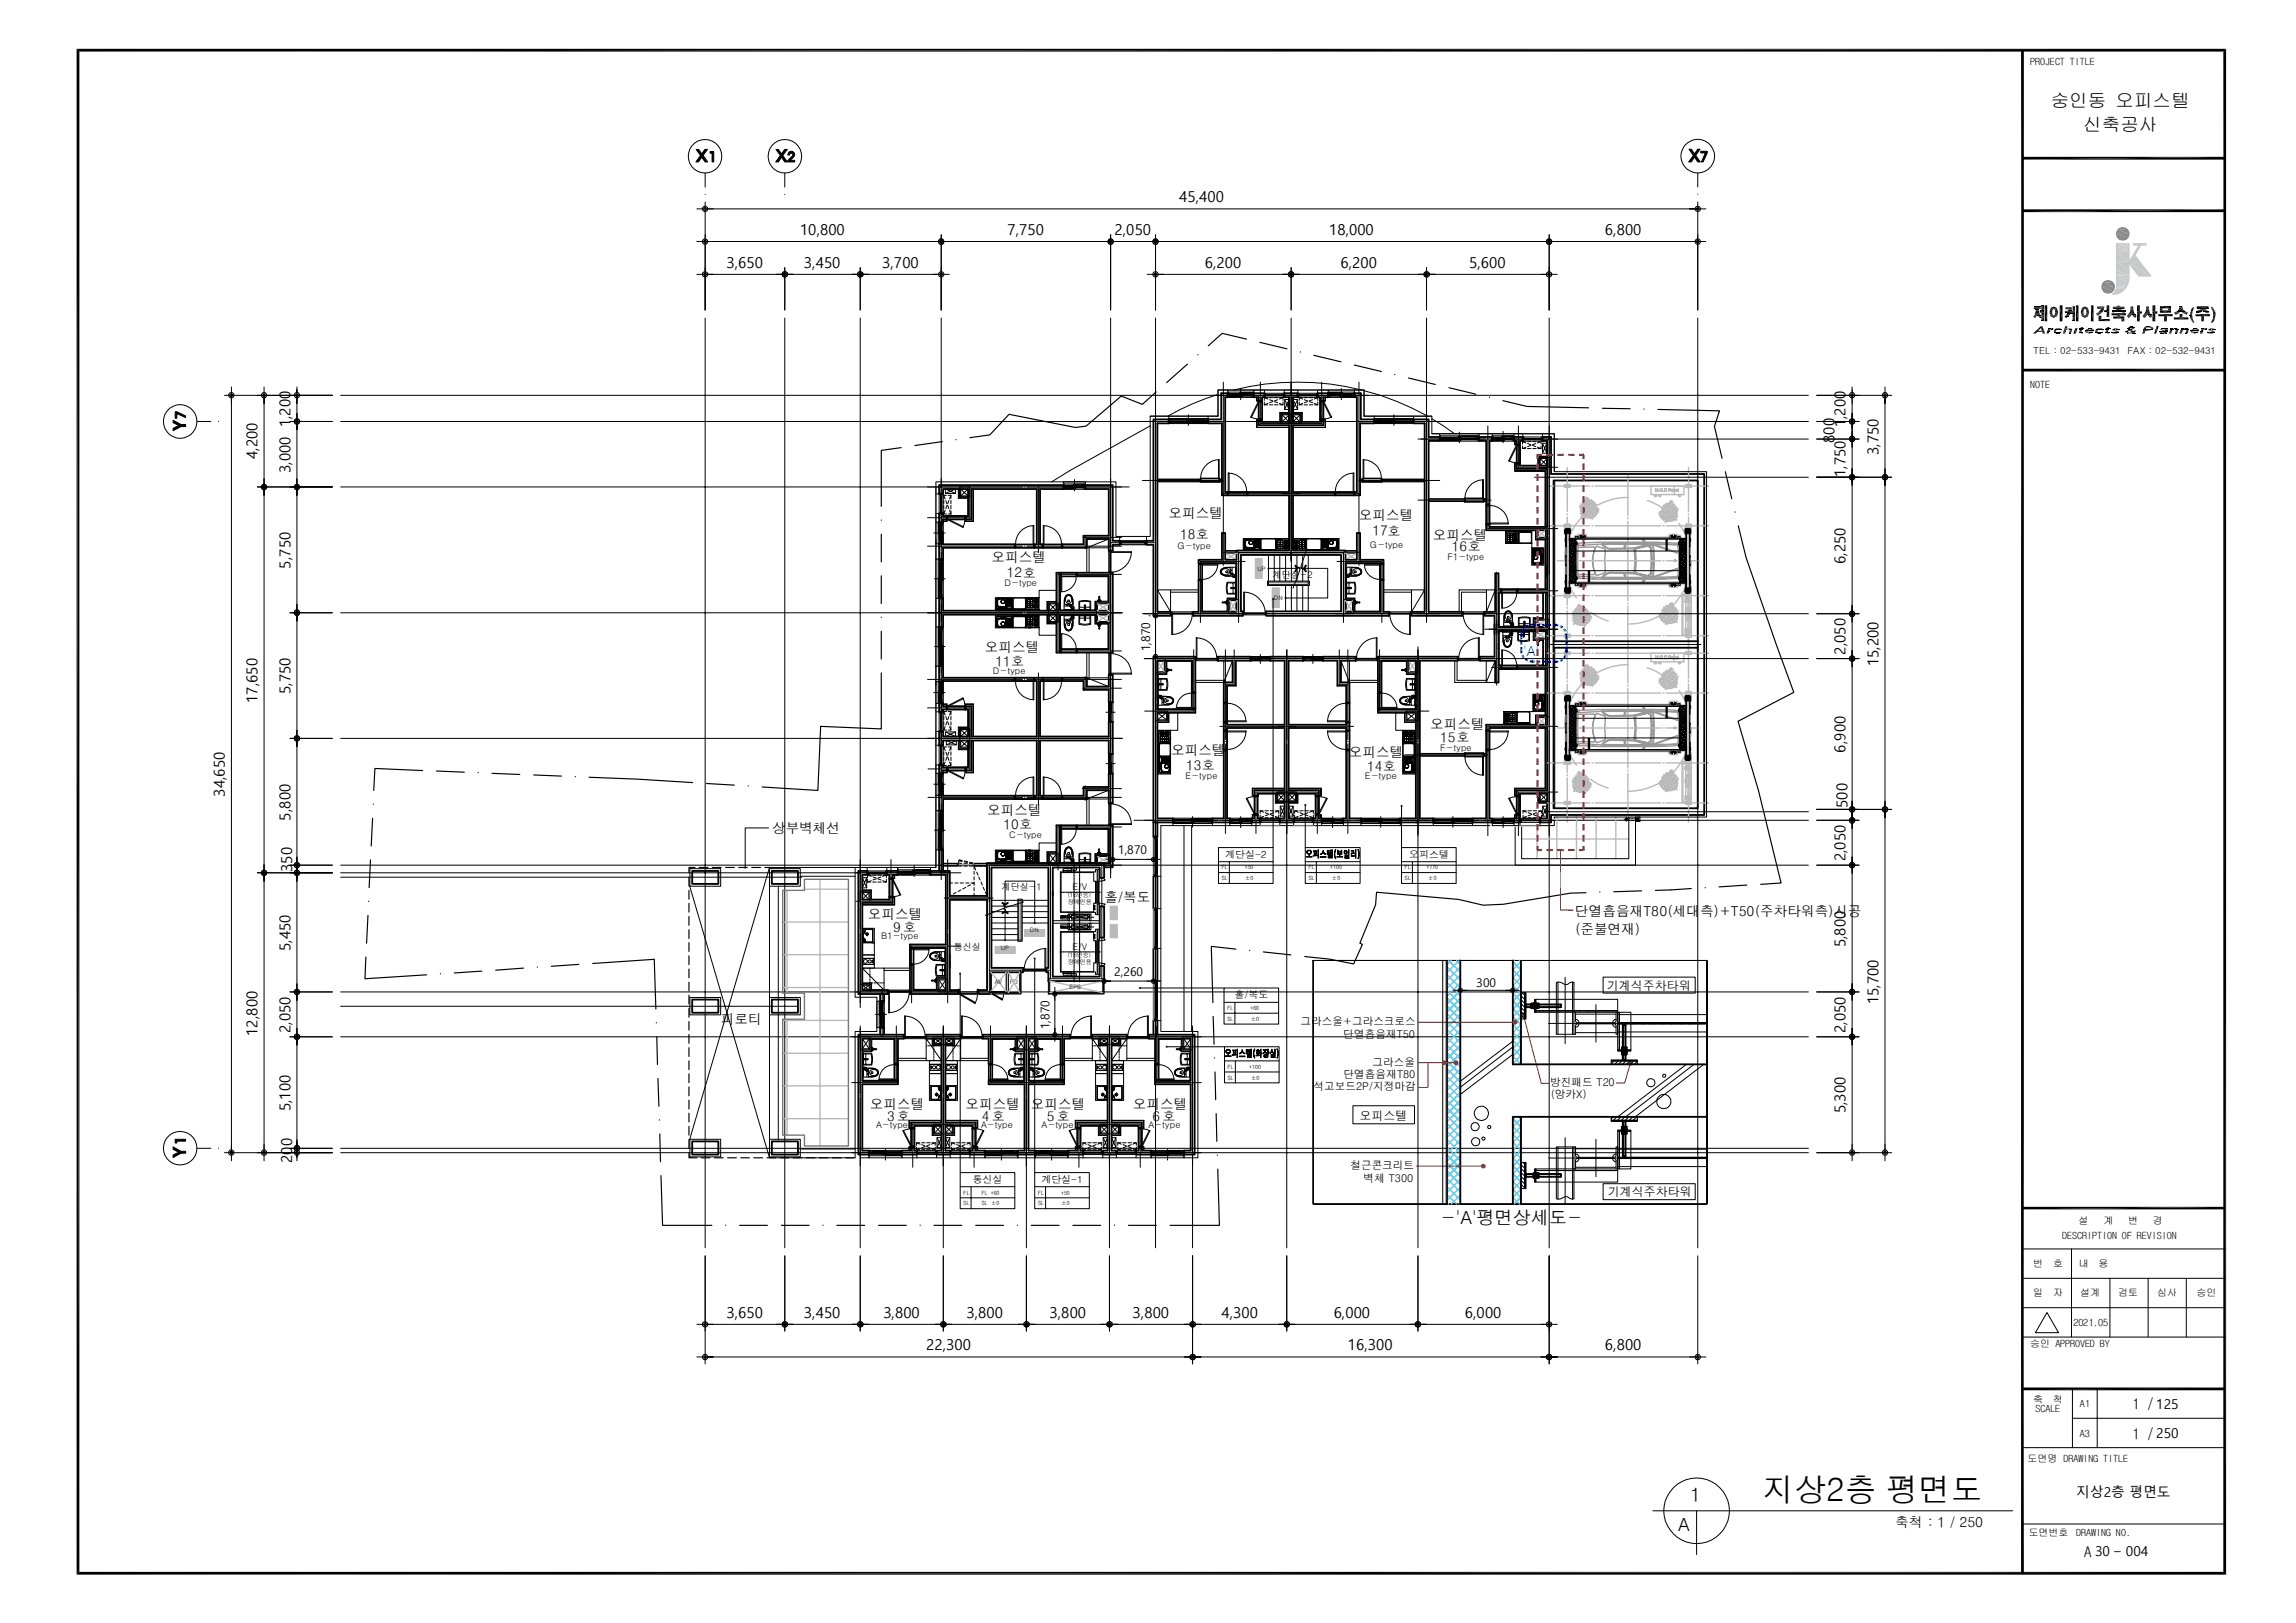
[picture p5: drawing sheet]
<svg xmlns="http://www.w3.org/2000/svg" width="420mm" height="297mm" viewBox="0 0 420 297" stroke-linecap="round" stroke-linejoin="round" font-family="sans-serif">
<defs><g id="words">
<text font-size="5.8" x="322.3" y="274.6">지상2층 평면도</text>
<g font-size="3.4">
<text x="375.1" y="19.6">숭인동 오피스텔</text>
<text x="381.1" y="24">신축공사</text>
</g>
<g font-size="3.3">
<text x="263.6" y="223.9">-'A'평면상세도-</text>
<text x="309.2" y="274.6">1</text>
<text x="307" y="280.2">A</text>
</g>
<g font-size="2.8">
<text x="215.7" y="37">45,400</text>
<text x="146.3" y="43">10,800</text>
<text x="184.3" y="43">7,750</text>
<text x="203.9" y="43">2,050</text>
<text x="243.1" y="43">18,000</text>
<text x="293.6" y="43">6,800</text>
<text x="132.9" y="49">3,650</text>
<text x="147.1" y="49">3,450</text>
<text x="161.4" y="49">3,700</text>
<text x="220.4" y="49">6,200</text>
<text x="245.2" y="49">6,200</text>
<text x="268.7" y="49">5,600</text>
<text x="53.1" y="78.2" transform="rotate(-90 53.1 78.2)">1,200</text>
<text x="335.6" y="81" transform="rotate(-90 335.6 81)">800</text>
<text x="337.6" y="78.2" transform="rotate(-90 337.6 78.2)">1,200</text>
<text x="343.6" y="83.2" transform="rotate(-90 343.6 83.2)">3,750</text>
<text x="47.1" y="84" transform="rotate(-90 47.1 84)">4,200</text>
<text x="53.1" y="86.5" transform="rotate(-90 53.1 86.5)">3,000</text>
<text x="337.6" y="87.3" transform="rotate(-90 337.6 87.3)">1,750</text>
<text x="53.1" y="104.1" transform="rotate(-90 53.1 104.1)">5,750</text>
<text x="337.6" y="103.2" transform="rotate(-90 337.6 103.2)">6,250</text>
<text x="337.6" y="119.8" transform="rotate(-90 337.6 119.8)">2,050</text>
<text x="343.6" y="122" transform="rotate(-90 343.6 122)">15,200</text>
<text x="47.1" y="128.7" transform="rotate(-90 47.1 128.7)">17,650</text>
<text x="53.1" y="127" transform="rotate(-90 53.1 127)">5,750</text>
<text x="337.6" y="137.7" transform="rotate(-90 337.6 137.7)">6,900</text>
<text x="41.1" y="145.8" transform="rotate(-90 41.1 145.8)">34,650</text>
<text x="337.9" y="147.9" transform="rotate(-90 337.9 147.9)">500</text>
<text x="53.1" y="150.2" transform="rotate(-90 53.1 150.2)">5,800</text>
<text x="53.5" y="159.6" transform="rotate(-90 53.5 159.6)">350</text>
<text x="337.6" y="157.6" transform="rotate(-90 337.6 157.6)">2,050</text>
<text x="337.6" y="173.4" transform="rotate(-90 337.6 173.4)">5,800</text>
<text x="53.1" y="174" transform="rotate(-90 53.1 174)">5,450</text>
<text x="343.6" y="183.8" transform="rotate(-90 343.6 183.8)">15,700</text>
<text x="47.1" y="189.6" transform="rotate(-90 47.1 189.6)">12,800</text>
<text x="53.1" y="189" transform="rotate(-90 53.1 189)">2,050</text>
<text x="337.6" y="189" transform="rotate(-90 337.6 189)">2,050</text>
<text x="53.1" y="203.4" transform="rotate(-90 53.1 203.4)">5,100</text>
<text x="337.6" y="203.8" transform="rotate(-90 337.6 203.8)">5,300</text>
<text x="53.5" y="212.9" transform="rotate(-90 53.5 212.9)">200</text>
<text x="132.9" y="241.2">3,650</text>
<text x="147.1" y="241.2">3,450</text>
<text x="161.6" y="241.2">3,800</text>
<text x="176.8" y="241.2">3,800</text>
<text x="192" y="241.2">3,800</text>
<text x="207.2" y="241.2">3,800</text>
<text x="223.4" y="241.2">4,300</text>
<text x="244" y="241.2">6,000</text>
<text x="268" y="241.2">6,000</text>
<text x="169.4" y="247.1">22,300</text>
<text x="246.5" y="247.1">16,300</text>
<text x="293.6" y="247.1">6,800</text>
</g>
<g font-size="2.7">
<text x="390" y="257.9">1 /125</text>
<text x="390" y="263.3">1 /250</text>
<text x="381.3" y="285">A 30 - 004</text>
</g>
<g font-size="2.5">
<text x="213.7" y="94.8">오피스텔</text>
<text x="248.5" y="95.3">오피스텔</text>
<text x="262.1" y="98.8">오피스텔</text>
<text x="181.4" y="102.8">오피스텔</text>
<text x="180.1" y="119.3">오피스텔</text>
<text x="261.6" y="133.4">오피스텔</text>
<text x="214.2" y="138.2">오피스텔</text>
<text x="246.7" y="138.5">오피스텔</text>
<text x="180.6" y="149.1">오피스텔</text>
<text x="141.2" y="152.4">상부벽체선</text>
<text x="202" y="165.1">홀/복도</text>
<text x="288.1" y="167.6">단열흡음재T80(세대측)+T50(주차타워측)시공</text>
<text x="158.8" y="168.1">오피스텔</text>
<text x="288.1" y="171">(준불연재)</text>
<text x="131.9" y="187.3">피로티</text>
<text x="159.1" y="202.9">오피스텔</text>
<text x="176.6" y="202.9">오피스텔</text>
<text x="188.6" y="202.9">오피스텔</text>
<text x="207.2" y="202.9">오피스텔</text>
<text x="379.8" y="274">지상2층 평면도</text>
<text x="346.7" y="279.5">축척 : 1 / 250</text>
</g>
<text font-size="2.5" fill="#0000f0" x="278.6" y="120.1">'A'</text>
<g font-size="2.4">
<text x="215.9" y="98.6">18호</text>
<text x="251" y="97.9">17호</text>
<text x="265.6" y="100.9">16호</text>
<text x="184.1" y="105.6">12호</text>
<text x="182.1" y="121.9">11호</text>
<text x="263.4" y="135.8">15호</text>
<text x="217" y="140.8">13호</text>
<text x="250.1" y="141.2">14호</text>
<text x="183.6" y="151.6">10호</text>
<text x="163.4" y="170.6">9호</text>
<text x="162.3" y="205.1">3호</text>
<text x="179.6" y="205.1">4 호</text>
<text x="191.5" y="205.1">5 호</text>
<text x="210.8" y="205.1">6 호</text>
</g>
<g font-size="2.2">
<text x="210.4" y="119.2" transform="rotate(-90 210.4 119.2)">1,870</text>
<text x="204.5" y="156.3">1,870</text>
<text x="203.8" y="178.6">2,260</text>
<text x="270" y="180.6">300</text>
<text x="293.9" y="181.1">기계식주차타워</text>
<text x="192" y="188.4" transform="rotate(-90 192 188.4)">1,870</text>
<text x="248.7" y="204.9">오피스텔</text>
<text x="294.1" y="218.9">기계식주차타워</text>
</g>
<g font-size="1.9">
<text x="237.9" y="187.6">그라스울+그라스크로스</text>
<text x="245.7" y="189.9">단열흡음재T50</text>
<text x="245.7" y="197.3">단열흡음재T80</text>
<text x="251.1" y="195">그라스울</text>
<text x="240.2" y="199.5">석고보드2P/지정마감</text>
<text x="283.5" y="198.8">방진패드 T20</text>
<text x="283.6" y="200.9">(앙카X)</text>
<text x="247" y="214">철근콘크리트</text>
<text x="249.4" y="216.2">벽체 T300</text>
</g>
<g font-size="1.8">
<text x="371.3" y="11.9">PROJECT TITLE</text>
<text x="371.3" y="71">NOTE</text>
<text x="224.1" y="157">계단실-2</text>
<text x="257.8" y="157">오피스텔</text>
<text x="225.8" y="182.7">홀/복도</text>
<text x="177.9" y="216.5">통신실</text>
<text x="190.5" y="216.5">계단실-1</text>
<text x="377.2" y="226.8">DESCRIPTION OF REVISION</text>
<text x="380.2" y="224">설</text>
<text x="384.8" y="224">계</text>
<text x="389.3" y="224">변</text>
<text x="393.8" y="224">경</text>
<text x="371.9" y="231.9">번</text>
<text x="375.6" y="231.9">호</text>
<text x="380.2" y="231.9">내</text>
<text x="383.9" y="231.9">용</text>
<text x="371.9" y="237.2">일</text>
<text x="375.6" y="237.2">자</text>
<text x="380.5" y="237.2">설계</text>
<text x="387.5" y="237.2">검토</text>
<text x="394.6" y="237.2">심사</text>
<text x="401.8" y="237.2">승인</text>
<text x="379.3" y="242.6">2021.05</text>
<text x="371.3" y="246.5">승인 APPROVED BY</text>
<text x="371.9" y="256.8">축</text>
<text x="375.5" y="256.8">척</text>
<text x="380.4" y="257.6">A1</text>
<text x="372.3" y="258.5">SCALE</text>
<text x="380.4" y="262.9">A3</text>
<text x="370.9" y="267.5">도면명 DRAWING TITLE</text>
<text x="371.1" y="281.1">도면번호</text>
<text x="379.8" y="281.1">DRAWING NO.</text>
</g>
<g font-size="1.7">
<text x="372" y="64.7">TEL : 02-533-9431</text>
<text x="389.2" y="64.7">FAX : 02-532-9431</text>
<text x="215.4" y="100.5">G-type</text>
<text x="250.6" y="100.2">G-type</text>
<text x="183.7" y="107.3">D-type</text>
<text x="232.8" y="105.8">계단실-2</text>
<text x="264.8" y="102.4">F1-type</text>
<text x="181.6" y="123.4">D-type</text>
<text x="263.4" y="137.5">F-type</text>
<text x="216.9" y="142.5">E-type</text>
<text x="249.7" y="142.6">E-type</text>
<text x="184.6" y="153.4">C-type</text>
<text x="183.2" y="162.9">계단실-1</text>
<text x="196.2" y="162.9">E/V</text>
<text x="161.2" y="171.9">B1-type</text>
<text x="174.5" y="173.8">통신실</text>
<text x="196.2" y="173.8">E/V</text>
<text x="160.3" y="206.4">A-type</text>
<text x="179.5" y="206.4">A-type</text>
<text x="190.5" y="206.4">A-type</text>
<text x="210.1" y="206.4">A-type</text>
</g>
<g font-size="1.1">
<text x="230" y="104.5">UP</text>
<text x="233" y="109.8">DN</text>
<text x="223.5" y="159.1">FL</text>
<text x="223.5" y="161.1">SL</text>
<text x="227.7" y="159.1">+50</text>
<text x="227.7" y="161.1">±0</text>
<text x="239.4" y="159.1">FL</text>
<text x="239.4" y="161.1">SL</text>
<text x="243.3" y="159.1">+100</text>
<text x="243.6" y="161.1">±0</text>
<text x="257" y="159.1">FL</text>
<text x="257" y="161.1">SL</text>
<text x="260.9" y="159.1">+170</text>
<text x="261.2" y="161.1">±0</text>
<text x="195.2" y="164.2">(16인승)</text>
<text x="195.3" y="165.5">장애인용</text>
<text x="183.1" y="173.8">UP</text>
<text x="188.4" y="170.6">DN</text>
<text x="195.2" y="175.1">(16인승)</text>
<text x="195.3" y="176.4">장애인용</text>
<text x="182" y="180.1">AV</text>
<text x="184.7" y="180.1">PD</text>
<text x="195.6" y="180.9">EPS</text>
<text x="224.5" y="184.8">FL</text>
<text x="228.7" y="184.8">+60</text>
<text x="224.5" y="186.8">SL</text>
<text x="228.7" y="186.8">±0</text>
<text x="224.6" y="195.6">FL</text>
<text x="224.6" y="197.6">SL</text>
<text x="228.5" y="195.6">+100</text>
<text x="228.8" y="197.6">±0</text>
<text x="176.3" y="218.6">FL</text>
<text x="176.3" y="220.6">SL</text>
<text x="179.6" y="218.6">FL +60</text>
<text x="179.6" y="220.6">SL ±0</text>
<text x="189.9" y="218.6">FL</text>
<text x="189.9" y="220.6">SL</text>
<text x="194.1" y="218.6">+50</text>
<text x="194.1" y="220.6">±0</text>
</g>
</g></defs>
<g fill="none" stroke="#000" stroke-width=".18">
<path d="M127.5 38.2h184.5M128.8 38.1h.4v.3h-.4zM129 31.7v2.5M129 35.6h.1M129 37v19.7M143.6 31.7v2.5M143.6 35.6h.1M310.6 31.7v2.5M310.6 35.5v.1M310.6 37v19.7M127.5 50.2h46.2M128.8 44h.4v.4h-.4z"/>
<path d="M128.8 50h.4v.4h-.4zM129 58.2v170.1M143.4 50h.4v.4h-.4zM143.6 49v7.7M143.6 58.2v170.1M157.2 50h.4v.4h-.4zM157.4 49v7.7M157.4 58.2v126.2M172 44h.3v.4h-.3zM172.2 43v13.7M172.2 58.2v102.8M203 44h.3v.4h-.3z"/>
<path d="M203.2 43v13.7M203.2 58.2v102.5M209.8 50.2h75.1M211.2 44h.3v.4h-.3zM211.4 43v13.7M211.4 58.2v170.1M236 50h.3v.4h-.3zM236.2 49v7.7M236.2 58.2v44.5M260.8 50h.4v.4h-.4zM260.9 49v7.7M260.9 58.2v55.7"/>
<path d="M283.2 44h.3v.4h-.3zM283.2 50h.3v.4h-.3zM283.4 43v13.7M283.4 58.2v170.1M310.4 44h.3v.4h-.3zM310.6 58.2v170.1M312 44.2h-184.5M36 77.1h2.6M40 77.1h.1M41.1 72.3h19.7M42.1 72.1h.4v.4h-.4zM42.3 70.8v141.6"/>
<path d="M48.1 72.1h.4v.4h-.4zM48.3 70.8v141.6M53 77.1h7.8M54.1 72.1h.4v.4h-.4zM54.3 70.8v141.6M62.3 72.3h268.5M62.3 77.1h268.5M210.4 77.9l-14.5 8.1-3.5 2.2M210.4 76.2h3.4M213.8 77h.2v.5h-.2zM213.8 76.6h.2v.4h-.2zM214 77.3h3.1"/>
<path d="M214 77h6.8M214 76.8h3.1M214 76.6h3.1M214 76.6h6.8M214 77.1h.4v.2h-.4zM214 76.6h.4v.2h-.4zM214 77.5h6.8M214.4 76.8h2.7M214.4 76.7h2.7M214.4 77.2h2.7M217.1 77.3h.5v.2h-.5zM217.1 77.1h.5v.2h-.5z"/>
<path d="M217.1 76.8h.5v.2h-.5zM217.1 76.6h.5v.2h-.5zM217.4 75.9v2M217.6 76.9h2.7M217.6 77.3h2.7M217.6 77.5h2.7M217.6 76.8h2.7M217.6 77h2.7M217.6 77.4h2.7zM220.3 77.3h.5v.2h-.5zM220.3 76.8h.5v.2h-.5zM220.8 77h.2v.5h-.2z"/>
<path d="M220.8 76.6h.2v.4h-.2zM221 76.2h-7.2v.6M221 76.2v.6M222.8 72.2a45.7 45.7 0 0 0-9.2 4M223.8 69.9v33.6M224.6 72.3h.1v.4h-.1zM224.6 71.8h.1v.5h-.1zM224.6 71.4h4.8v.6M224.6 71.4h-1.8v4.8h-1.8M224.6 71.4v.6M224.7 72.5h.5v.2h-.5zM224.7 72h.5v.2h-.5z"/>
<path d="M224.7 72.7h4.5M224.7 72.3h4.5M224.7 71.8h4.5M225.2 72.6h1.5M225.2 72.1h1.5M225.2 72.7h1.5M225.2 72.5h1.5M225.2 72h1.5M225.2 72.2h1.5M225.6 71.4a48.5 48.5 0 0 1 23.5 0M226.7 72.5h.5v.2h-.5zM226.7 72.3h.5v.2h-.5z"/>
<path d="M226.7 72h.5v.2h-.5zM226.7 71.8h.5v.2h-.5zM226.9 71.1v2.1M227.2 71.9h1.5zM227.2 72.4h1.5M227.2 72.5h2M227.2 72.3h2M227.2 72h2M227.2 71.8h2M228.7 72.3h.5v.2h-.5zM228.7 71.8h.5v.2h-.5zM229.2 72.3h.2v.4h-.2z"/>
<path d="M229.2 71.8h.2v.5h-.2zM229.4 71.4h1.9v.6M229.9 72.7v.7h.4M230 72.7v.6h.3M230.2 73.5v3.2l-1.4-.4zM230.2 73.5l.1 .1-1.4 2.8-.1-.1M230.2 73.4l.7 .1-.6 .1zM230.2 76.7l.6-.1 .1 .2h-.7zM230.3 76.9h-.3v1.3h5.8M230.3 76.8h-.4v1.4h5.9M230.3 73.6v3M230.5 69.9v7.6h11.3v-7.6"/>
<path d="M230.8 73.6v3M230.9 73.5v3.2M231.3 74.1h.6M231.3 73.6v.5M231.3 72.8l.6 .2M231.5 72h-.2v.7h.2v-.7h3.2M231.5 72.7h3.2M231.5 72.2h3.2v.2h-3.2zM231.9 72.8h-.6v.5M231.9 73.8l-.6 .3M232.2 72.8h.6M232.2 74.1h.6"/>
<path d="M232.2 73.2l.6 .2M232.8 73.5l-.6 .2M233.1 74.1h.7M233.1 72.8h.7M233.1 73.5l.6 .2M233.7 73.2l-.6 .2M234 73.8l.7 .3M234.1 72.8h.6v.5M234.4 75.7h1.8v1.8h-1.8zM234.4 77.5v-1.8h3.6v1.8M234.5 75.9l1.3 1.3M234.7 73.6v.5h-.6"/>
<path d="M234.7 72.8l-.7 .2M234.7 72h.2v.7h-.2zM234.9 72v-.6h2.5v.6M235 73.1h.8v1.8h-.8zM235 73.1l.8 1.8M235.8 75.5h-1.7v1.7M235.8 73.1l-.8 1.8M235.8 75.9l-1.3 1.3M236.2 75.7h1.8v1.8h-1.8zM236.5 73.1h.9v1.8h-.9zM236.5 73.1l.9 1.8M236.5 75.5h1.7v1.7"/>
<path d="M236.5 75.9l1.3 1.3M237.4 73.1l-.9 1.8M237.4 72h.2v.7h-.2zM237.6 72h3.2v.7h.2v-.7h-.2M237.6 72.7h3.2M237.7 72.2h3.1v.2h-3.1zM237.7 73.6v.5h.5M237.7 72.8l.6 .2M237.8 75.9l-1.3 1.3M238.2 72.8h-.5v.5M238.3 73.8l-.6 .3M238.5 72.8h.7"/>
<path d="M238.5 74.1h.7M238.6 73.2l.6 .2M239.2 73.5l-.6 .2M239.5 73.5l.6 .2M239.5 74.1h.7M239.5 72.8h.7M240.1 73.2l-.6 .2M240.4 73.8l.6 .3M240.5 74.1h.5M240.5 72.8h.5v.5M241 73.6v.5M241 72.8l-.6 .2"/>
<path d="M241.4 73.4l.7 .1-.5 .1zM241.4 76.7l.6-.1 .1 .2h-.7zM241.4 73.5v3.2M241.6 73.6v3M242 73.6v3M242.1 76.9h.3v1.3h-5.9M242.1 76.8h.3v1.4h-5.9M242.1 73.5l1.5 2.8-1.5 .4zM242.1 73.5l-.1 .1 1.5 2.8 .1-.1M242.4 72.7v.6h-.3M242.4 72.7v.7h-.3M243 72.3h.2v.4h-.2z"/>
<path d="M243 71.8h.2v.5h-.2zM243 71.4h-2v.6M243.2 72.3h.4v.2h-.4zM243.2 71.8h.4v.2h-.4zM243.2 72.7h4.4M243.2 72.5h1.9M243.2 72.3h1.9M243.2 72.3h4.4M243.2 72h1.9M243.2 71.8h1.9M243.2 71.8h4.4M243.6 71.9h1.5z"/>
<path d="M243.6 72.4h1.5M245.1 72.5h.5v.2h-.5zM245.1 72.3h.5v.2h-.5zM245.1 72h.5v.2h-.5zM245.1 71.8h.5v.2h-.5zM245.4 71.1v2.1M245.6 72.7h1.5M245.6 72.5h1.5M245.6 72h1.5M245.6 72.2h1.5M245.6 72.1h1.5M245.6 72.6h1.5"/>
<path d="M247.1 72.5h.5v.2h-.5zM247.1 72h.5v.2h-.5zM247.6 72.3h.2v.4h-.2zM247.6 71.8h.2v.5h-.2zM247.8 71.4h-4.8v.6M247.8 71.4h1.7v4.8h1.9M247.8 71.4v.6M248.6 69.9v33.6M249.5 71.5a48.3 48.3 0 0 1 11.7 4.7M251.4 77h.1v.5h-.1zM251.4 76.6h.1v.4h-.1zM251.4 76.2h7.2v.6"/>
<path d="M251.4 76.2v.6M251.5 77.3h.5v.2h-.5zM251.5 76.8h.5v.2h-.5zM251.5 77.5h6.9M251.5 77h6.9M251.5 76.6h6.9M252 77.4h2.7zM252 77.3h2.7M252 77.5h2.7M252 76.9h2.7M252 76.8h2.7M252 77h2.7"/>
<path d="M254.7 77.3h.5v.2h-.5zM254.7 77.1h.5v.2h-.5zM254.7 76.8h.5v.2h-.5zM254.7 76.6h.5v.2h-.5zM255 75.9v2M255.2 77.2h2.7M255.2 77.3h3.2M255.2 76.8h2.7M255.2 76.7h2.7M255.2 76.8h3.2M255.2 76.6h3.2M257.9 77.1h.5v.2h-.5z"/>
<path d="M257.9 76.6h.5v.2h-.5zM258.4 77h.2v.5h-.2zM258.4 76.6h.2v.4h-.2zM258.6 76.2h3.3M261.9 76.6l4.2 2.8M261.9 79.4h1.5M263.4 79.8h.1v.5h-.1zM263.4 79.4h7.2v.6M263.4 79.4v.6M263.5 79.8h6.9M266.7 79.8h.5v.2h-.5zM267 79.1v1.9"/>
<path d="M267.2 79.9h2.7zM267.2 79.8h3.2M269.9 79.8h.5v.2h-.5zM270.4 79.8h.2v.5h-.2zM270.6 79.4h2.4M272.2 77.9v18.8h12.7M273 79.8h.1v.5h-.1zM273 79.4h3.9v.4M273 79.4v.4M273.1 79.8h3.7M274.7 79.8h.5v.2h-.5zM275 79v2"/>
<path d="M275.2 79.8h1.6M275.2 79.9h1.1zM276.3 79.8h.5v.2h-.5zM276.8 79.8h.1v.5h-.1zM276.9 79.4h1.7v.6M277.7 77.9v7.6h7.2M278.7 80h-.1v.7h.1v-.7h3.2M281.9 80h.3v.7h-.3zM282.2 80v-.6h2.1v6.9M332.3 72.3h13.7M338.6 72.1h.4v.4h-.4zM338.8 70.8v141.6"/>
<path d="M340.1 77.1h-7.8M344.6 72.1h.4v.4h-.4zM344.8 70.8v141.6M47.1 89.1h13.7M48.1 88.9h.4v.4h-.4zM54.1 88.9h.4v.4h-.4zM62.3 89.1h144.2M169.7 99.9h17.3M170.8 97.5h2.1M171.2 89.1v1.3h.6M171.2 98.7v3.6M171.6 99.4h.5v.1h-.5z"/>
<path d="M171.6 95.5h.5v.2h-.5zM171.6 95.5h-.4v4h.4M171.6 95.7v3.7M171.7 97.3h.1v.5h-.1zM171.7 95.7h.1v.5h-.1zM171.7 95.7v1.6M171.7 96.2v1.1M171.8 94h-.6v1.5M171.8 90.4h.7v.2h-.7zM171.8 90.6v3.2h.7v.2h-.7v-.2M171.8 97.3h.2v.5h-.2zM171.8 98.8h.2v.6h-.2z"/>
<path d="M171.8 95.7v1.6M171.8 97.8v1M171.9 97.8v1M172 97.8v1M172 90.6h.3v3.2h-.3zM172.1 95.7v3.7M172.1 99.4h.5v.1h-.5zM172.1 95.5h.5v.2h-.5zM172.2 97.3h.1v.5h-.1zM172.2 95.7h.1v.5h-.1zM172.2 96.2v1.1M172.3 96.2v1.1"/>
<path d="M172.3 97.3h.2v.5h-.2zM172.3 98.8h.2v.6h-.2zM172.3 95.7v1.6M172.3 97.8v1M172.4 97.8v1zM172.5 90.6v3.2M172.5 97.8v1M172.6 95.7v3.7M172.6 93.5v.6h.5M172.6 91.6v.6M172.6 92.5v.6M172.6 90.6l.3 .7"/>
<path d="M172.9 93.4l-.3 .7M172.9 89.5h1.9v.8h-1.9zM172.9 89.5l1.9 .8M173 91.6l.2 .6M173.1 95v.3h-.6M173.1 90.6h-.5v.6M173.2 94.4l.2 .1v.6h-.2zM173.2 92.5l-.2 .6M173.2 95v.4h-.7M173.4 95.1h3.1l-.4 1.4zM173.4 95.1v-.1l2.8 1.4-.1 .1M173.4 92.5l.2 .6"/>
<path d="M173.4 94.4h3.1M173.4 94.5h3M173.4 95h3M173.4 90.6h.5v.6M173.4 94.1h.5M173.6 91.6l-.2 .6M173.7 93.4l.2 .7M173.9 91.6v.6M173.9 92.5v.6M173.9 93.5v.6M173.9 90.6l-.2 .7M174.8 89.5l-1.9 .8"/>
<path d="M175.3 89.5v1.7h1.8M175.6 89.1h1.8v1.8h-1.8zM175.6 89.1v1.8h1.8M175.7 89.5l1.4 1.3M176.5 94.4h.1v.7l-.2-.1zM177.1 89.5l-1.4 1.3M177.4 89.1v5.6h-7.7M178 89.5v5.8h-1.3v-.3M178.1 89.5v5.9h-1.5v-.4M185.6 99.6l.2 .1v.6h-.2zM185.8 99.7h3.3M186.5 97.5a3.5 3.5 0 0 1 2.6-1.3v3.4h-3.3v-.8z"/>
<path d="M187.4 89.1h.1M187.4 99.9h.1M187.8 99.9h17.3M189.1 96.2h-.1v3.4h.1M189.1 99.6h.1v.7l-.1-.1zM189.9 89.1v12M190.7 99.6l.2 .1-.1 .6h-.1zM190.8 96.2h.2v3.4h-.2M190.8 96.2a3.3 3.3 0 0 1 3.4 3.4h-3.4zM190.9 99.7h3.2M194.2 99.6h.1v.7l-.2-.1zM194.5 89.1h.2v.4h-.2z"/>
<path d="M194.5 88.6h.2v.5h-.2zM194.5 88.6v-.4h4v.4M194.7 89.3h.5v.2h-.5zM194.7 88.8h.5v.2h-.5zM194.7 89.5h3.7M194.7 89.1h3.7M194.7 88.6h3.7M195.2 88.9h1.1zM195.2 89.3h1.1M195.2 89.5h1.1M195.2 88.8h1.1M195.2 89h1.1"/>
<path d="M195.2 89.4h1.1M196.3 89.3h.5v.2h-.5zM196.3 89.1h.5v.2h-.5zM196.3 88.8h.5v.2h-.5zM196.3 88.6h.5v.2h-.5zM196.6 87.8v2M196.8 88.7h1.1M196.8 89.3h1.6M196.8 88.8h1.6M196.8 88.6h1.6M196.8 89.2h1.1M197.9 89.1h.5v.2h-.5z"/>
<path d="M197.9 88.6h.5v.2h-.5zM198.1 98.3h7M198.4 89.1h.1v.4h-.1zM198.4 88.6h.1v.5h-.1zM198.5 98.2v2.2M198.8 98.6h4v1.6h-4zM202.8 98.6l-4 1.6v4.6M203.2 99.3h8.2M204.8 98.2l.1 .8M204.8 99.7h4.9M204.9 99h.2l-.1 .1 .1 .5h-.2v-.4h.1zM204.9 99.2h.2v.4h-.2z"/>
<path d="M205.1 99h4.3M205.1 99.6h4.3M205.1 99.2h4.3M209 87.9h14.8M209.4 99.2h.3v.4h-.3zM209.4 99h.3l-.1 .1 .1 .5h-.3v-.4h.2zM209.4 99l.3 .1zM209.4 99.1h-4.5h.2M209.7 98.2v.8M211.7 88.2h7.8M211.7 87.7h7.8M211.7 88.1h7.8"/>
<path d="M211.7 87.8h7.8M219.5 87.5l.2 .1-.1 .7zM219.6 88.3h3.4M219.7 88.1h3.2M219.7 87.6h3.2M220.4 85.4a3.3 3.3 0 0 1 2.6-1.3v3.4h-3.4l.4-1.5zM223 84.1h-.1v3.4h.1M223 87.5h.1v.8l-.2-.2zM223.1 88.2h.4M223.1 87.7h.4M223.1 88.1h.4M223.1 87.8h.4"/>
<path d="M223.8 90.3h24.8M224.6 90l.1 .1v.6zM224.7 86.6a3.4 3.4 0 0 1 3.3 3.4h-3.3zM224.7 86.6h.1v3.4h-.1M224.7 90.7h3.3M224.7 90.6h3.3M224.7 90.1h3.3M227.4 98.6h3.2v2.2h-3.2zM227.6 98.8v1.7M227.6 98.8l.2-.1h2.5l.1 .1M227.6 98.8l.1-.1h2.6l.1 .1M227.7 98.7h2.8v1.9h-2.8l-.2-.1v-1.7z"/>
<path d="M228 90h.2v.7l-.2-.1zM228.4 98.7l.9 .1M228.5 98.8l-.6 .1-.2 .3v.6l.2 .3 .9 .4M228.6 99.1h.4l.2 .2-.2 .2h-.4zM229.3 98.8h.7M229.4 99.7h.1M229.4 99.1h.1M229.3 98.7v.1M229.3 99.9h1M229.4 98.7l-.1 .1M229.4 98.8v1.4M229.4 99.6v.6"/>
<path d="M229.5 99.7h.1M229.5 99.1h.1M229.4 98.8l-.1 .1v1.2l.1 .1M229.4 98.8v.6M229.4 98.8h.6M229.5 98.8v1.4zM229.6 99.7h.1M229.6 99.1h.1M229.6 98.8v1.4zM229.7 99.1h.1M229.7 99.7h.1M229.7 98.8v1.4z"/>
<path d="M229.8 99.7h.1M229.8 99.1h.1M229.8 98.8v1.4zM229.9 99.7h.1M229.9 99.1h.1M229.9 98.8v1.4M230 99.7h.1M230 99.1h.1M230 98.8h.2l.1 .4M230 98.8l.3 .2v.2M230 98.8l.3 .2v1l-.9 .3M230 98.8h-.7a1.53 1.53 0 0 0-1.4 .2l-.1 .8 .5 .5"/>
<path d="M230 98.8v1.4h-.6h.6M230.1 99.7h.1M230.1 99.1h.1M230 98.8l-.6 .1M230.1 98.8v1.4zM230.2 99.7h.1M230.2 99.1h.1M230.2 98.8v1.4zM230.3 99.7h.1M230.3 99.1h.1M230.3 98.9v1.2M230.3 99.2v.7z"/>
<path d="M230.3 99.9l-.1 .3h-.2M230.3 99.2v.8l-.3 .2M230.4 99.4h-1.1M230.4 98.8v1.7M230.6 98.6h5.2v2.2h-5.2zM233.3 98.8l-.2-.2h-2.2l-.2 .2v1.6l.2 .2h2.2l.2-.2M233.4 98.6v2.2M233.5 98.7h2.2v2h-2.2zM233.7 98.9h1v1.6h-1zM233.7 98.9h.5v.7v-.7h.5v.7l-.4 .1h.4l-.1 .3h-.9l.1-.3h.3l-.4-.1zM233.7 99.2h1M233.7 99.3h1"/>
<path d="M233.8 99.2h.1M233.8 98.6h.1M233.8 98.6h.1zM233.8 98.6v.1M234 99.7l.2 .2M234 98.6h.1zM234 98.6h.1M234.1 98.6v.1M234.1 99.7l.1 .1M234.2 99.5l-.2 .2M234.2 99.5l-.1 .2M234.2 99.8h.1"/>
<path d="M234.2 99.8v.6h-.4v-.3h.8l.1 .3h-.5v-.6M234.2 98.6h.2M234.2 99.5l.2 .2M234.2 99.5l.1 .2M234.3 98.6h.1M234.3 98.6v.1M234.3 98.6v.1zM234.3 99.7l-.1 .1M234.4 99.7l-.2 .2M234.9 99.2h.2h-.2M234.9 98.9h.6M234.9 99.8h.6"/>
<path d="M234.9 99.8v.7h.6v-.7M234.9 98.9v.7h.6v-.7M234.9 99.8v.6h.6v-.6M234.9 98.9v.6h.6v-.6M235.1 99.2h.1M235.1 99.1h.1v.2zM235.2 99.8v.2zM235.2 98.9v.2zM235.2 99.6v-.3v.3M235.2 99.1h.1M235.2 99.3h.1M235.2 100h.1"/>
<path d="M235.3 99.2h.1M235.5 99.2h-.2h.2M236.5 98.6h5.2v2.2h-5.2zM236.6 98.7h2.2v2h-2.2zM236.8 99.2h.2h-.2M236.9 98.9v.6M236.9 99.8v.6M236.9 98.9h.5M236.9 99.8h.5M236.9 99.8l-.1 .6 .6 .1v-.7M236.9 98.9l-.1 .6 .6 .1v-.7M237 99.2h.1"/>
<path d="M237.1 99.1l.1 .1-.1 .1zM237.1 99.8l.1 .2zM237.1 98.9l.1 .2zM237.1 99.6v-.3l.1 .3M237.2 99.2h.1M237.4 99.8v.6h-.5M237.4 98.9v.6h-.5M237.4 99.2h-.2h.2M237.7 98.9h.9v1.6h-.9zM237.7 98.9h.4l.1 .7v-.7h.4v.8h-.3h.3v.3h-.9v-.3h.3h-.3zM237.7 99.3h.9M237.7 99.2h.9"/>
<path d="M238 99.7l.1 .2M238 98.6v.1zM238 99.7l.1 .1M238 98.6h.1M238 98.6v.1M238.1 99.5l-.1 .2M238.1 99.8h.1M238.1 99.8v.6h-.4v-.3h.6h.2l.1 .3h-.4v-.6M238.2 99.5l.1 .2M238.2 98.6l.1 .1zM238.2 98.6h.1M238.3 99.7l-.1 .1"/>
<path d="M238.3 98.6v.1M238.3 99.7l-.1 .2M238.4 98.6h.1M238.4 98.6l.1 .1zM238.5 98.6v.1M238.9 98.6v2.2M239.1 98.7h2.5v1.8h-2.5zM241.7 98.6h3.2v2.2h-3.2zM241.9 98.8v1.7M241.9 98.8l.1-.1h2.5l.2 .1M241.9 98.8l.1-.1h2.6l.1 1.4-.2 .2M242 99.7h.1"/>
<path d="M242 99.1h.1M242 99.2v.7zM242 99.9l.4 .3-.4-.2zM242 99.4h.1M242 99.9h.1M242 99.2v.6a.49 .49 0 0 0 .7 .4l.8 .3M242 99.4h1M242.1 99.7h.1M242.1 99.1h.1M242.1 98.9v1.2M242.1 98.8v1.4M242.2 99.7h.1"/>
<path d="M242.2 99.1h.1M242.2 99.4h.8M242.2 98.8v1.4M242.3 99.7h.1M242.3 99.1h.1M242.3 98.8v1.4M242.4 98.8h.6a1.53 1.53 0 0 1 1.4 .2l.1 .8-.5 .5M242.4 98.8v1.4zM242.4 99.7h.1M242.4 99.1h.1M242.4 98.8h.5l.1 .1M242.4 98.8l.6 .1"/>
<path d="M242.4 98.8l-.4 .2v.2M242.4 98.8l-.4 .4M242.4 98.8l-.4 .4v.6a.48 .48 0 0 0 .7 .4l.2 .1M242.5 98.8v1.4zM242.5 99.7h.1M242.5 99.1h.1M242.6 98.8v1.4zM242.6 99.1h.1M242.6 99.7h.1M242.7 98.8v1.4M242.7 99.7h.1M242.7 99.1h.1"/>
<path d="M242.8 98.8v1.4M242.8 99.7h.1M242.8 99.1h.1M242.9 99.4h.1M242.9 99.5v.1M242.9 99.6v.6zM243 99.7h.1M243 99.1h.1M242.9 98.8v.6zM243 98.7h.9M243 99.9h-1M243 99.9h-.8"/>
<path d="M243 98.7h.1M243 98.9v1.2l-.1 .1M243 98.8h-.6M243.3 99.1h.5v.4h-.5zM243.9 98.8l.5 .1 .2 .3v.6l-.1 .3-1 .4M244.2 90l.1 .1v.6zM244.3 90.7h3.4M244.3 90.6h3.3M244.3 90.1h3.3M244.7 98.8v1.7M244.8 98.8l-.3-.2h-2.5l-.2 .2v1.7l.2 .2h2.5l.3-.2M245 87.8a3.3 3.3 0 0 1 2.6-1.2v3.4h-3.3l.3-1.5z"/>
<path d="M247.6 90h.2v.7l-.2-.1zM247.6 86.6h-.1v3.4h.1M248.6 87.9h14.8M248.8 88.2h.4M248.8 87.7h.4M248.8 88.1h.4M248.8 87.8h.4M249.2 87.5l.2 .1-.1 .7h-.1zM249.3 88.3h3.4M249.3 84.1h.2v3.4h-.2M249.3 84.1a3.4 3.4 0 0 1 3.4 3.4h-3.4zM249.4 88.1h3.2"/>
<path d="M249.4 87.6h3.2M252.7 87.5h.1v.8l-.2-.2zM252.8 88.2h7.8M252.8 87.7h7.8M252.8 88.1h7.8M252.8 87.8h7.8M259.4 80.3h71.4M259.4 91.5h13.4M261.3 91.8h6.5M261.3 91.7h6.5M261.3 91.3h6.5M261.3 91.4h6.5"/>
<path d="M263.4 80.3h.1v.4h-.1zM263.5 80.5h.5v.2h-.5zM263.5 80h.5v.2h-.5zM263.5 80.7h6.9M263.5 80.3h6.9M264 80.1h2.7M264 80.6h2.7M264 80.5h2.7M264 80.7h2.7M264 80h2.7M264 80.2h2.7M266.7 80.5h.5v.2h-.5z"/>
<path d="M266.7 80.3h.5v.2h-.5zM266.7 80h.5v.2h-.5zM267.2 80.4h2.7M267.2 80.5h3.2M267.2 80.3h3.2M267.2 80h3.2M267.8 91.1l.3 .2-.1 .6h-.2zM268 91.9h3.4M268.1 91.7h3.2M268.1 91.3h3.2M269.2 88.5l1.4-.6 .8-.1v3.3h-3.4a3.5 3.5 0 0 1 1.2-2.6zM269.9 80.3h.5v.2h-.5z"/>
<path d="M270.4 80.3h.2v.4h-.2zM271.4 87.8h-.2v3.3h.2M271.4 91.1v.8l-.1-.2zM271.4 91.8h.5M271.4 91.7h.5M271.4 91.3h.5M271.4 91.4h.5M271.8 95.9l.6-.1 .1 .2zM271.8 92.4h.7v.1l-.6 .1zM271.8 92.5v3.4M271.9 92.6v3.2M272.4 92.6v3.2"/>
<path d="M272.5 92.5a3.4 3.4 0 0 1 3.4 3.4h-3.4zM272.5 95.9v-.2h3.4v.2M273 80.3h.1v.4h-.1zM273.1 80.3h3.7M273.1 80.5h.5v.2h-.5zM273.1 80h.5v.2h-.5zM273.1 80.7h3.7M273.6 80.5h1.1M273.6 80.7h1.1M273.6 80h1.1M273.6 80.2h1.1M273.6 80.1h1.1"/>
<path d="M273.6 80.6h1.1M274.7 80.5h.5v.2h-.5zM274.7 80.3h.5v.2h-.5zM274.7 80h.5v.2h-.5zM275.2 80.5h1.6M275.2 80.3h1.6M275.2 80h1.6M275.2 80.4h1.1M275.5 97.3h2.2v2h-2.2zM275.8 98.8h.8M275.8 98.7h.8M275.8 99.4h.1"/>
<path d="M275.8 99.3v.1M276.1 99.3v.1zM276.1 99.3v.1M276.2 98.2l-.1 .1 .1 .2M276.2 98.1l-.2 .2 .2 .2M276.2 98.2h.1M276.2 99.4h.2zM276.2 98.1l.2 .2-.2 .2M276.2 98.2l.1 .1M276.3 99.4h.1zM276.3 80.3h.5v.2h-.5zM276.3 98.3l-.1 .2"/>
<path d="M276.3 98.3h.1M276.3 98.3h.3M276.3 99.3v.1M276.6 98.3v.1M276.6 98h-.8v.3h.3h-.3v.8h.4v-.7v.7h.4M276.6 97.9h-.8v-.3h.4v.6M276.6 98.3h.1M276.6 97.6h-.4v.6M276.7 97.6l-1-.1v1.6h1M276.7 97.6v1.5M276.8 80.3h.1v.4h-.1zM276.9 97.9h.2h-.2"/>
<path d="M276.9 98.8h.2h-.2M276.9 97.5v.7l.6 .1v-.8M276.9 98.4v.7h.6v-.7M276.9 97.5v.7h.6v-.7M276.9 97.6h.6M276.9 97.5h.6M276.9 98.5h.6M276.9 98.4h.6M277.1 80.7v.7h.4M277.1 97.8v.1M277.1 97.8l.1 .2zM277.1 98.7l.1 .1z"/>
<path d="M277.2 97.5v.3v-.3M277.2 98.4v.3v-.3M277.2 80.7v.6h.3M277.2 98v.3zM277.2 98.9v.2zM277.2 97.7v.1M277.2 98h.1M277.2 98.6v.1M277.2 98.8v.1M277.3 97.8v.1M277.4 81.5v3.2l-1.4-.4zM277.4 81.5l.1 .1-1.4 2.8-.1-.1"/>
<path d="M277.4 81.4l.7 .1-.6 .1zM277.4 84.7l.6-.1 .1 .2h-.7zM277.5 84.8h-.4v1.4h5.5v10.2M277.5 84.9h-.3v1.2h5.5v10.3M277.5 97.9h-.2h.2M277.5 98.8h-.2h.2M277.5 81.6v3M277.8 97.3h2.4M278 97.5h2.1v1.8h-2.1zM278 81.6v3M278.1 81.5v3.2M278.5 81.6v.5"/>
<path d="M278.5 80.8l.6 .3M278.5 82.1h.6M278.7 80.7h3.2M278.8 80.2h3.1v.2h-3.1zM279.1 80.8h-.6v.5M279.1 81.8l-.6 .3M279.4 80.8h.6M279.4 82.1h.6M279.4 81.2l.6 .2M279.9 99.4h.3h-2.4v-2.2v2.2h-2.4v-2.2h4.8v6.2h2.2v-3.2h-2.2M280 81.5l-.6 .2M280.3 81.5l.6 .2"/>
<path d="M280.4 82.1h.6M280.4 80.8h.6M280.7 87.3h50.1M280.9 97v1.8h1.7v9M280.9 81.2l-.6 .2M281.2 96.7v1.8h2.2M281.2 81.8l.7 .3M281.3 80.8h.6v.5M281.6 83.7h1.8v1.8h-1.8zM281.7 83.9l1.3 1.3M281.9 81.6v.5h-.6M281.9 80.8l-.7 .3"/>
<path d="M282.2 81.1h.8v1.8h-.8zM282.2 81.1l.8 1.8M282.7 97v1.3M282.7 98.7v9.1M283 81.1l-.8 1.8M283 83.5h-1.7v1.7M283 83.9l-1.3 1.3M283.4 83.7h-1.8v1.8M284.4 87.9v29.4M286.3 97.5h.3M286.3 97.4h.3zM286.3 97v.4z"/>
<path d="M286.3 97.6h.1M286.4 97.6h.1M286.3 97.5h.1M286.3 97.1l.1 .1zM286.3 97.3h.1zM286.3 98.9h.1M286.3 98.7l.1 .2M286.3 98.7h.1M286.3 98.6h.1M286.3 99h.1M286.3 97.2l.1 .1zM286.4 97.4h.1"/>
<path d="M286.4 98.9v.1M286.4 98.9h-.1M286.4 96.9h.3M286.4 96.9h.7M286.4 98.6v.4M286.4 97.6h-.1l.2 2.4M286.4 97.5h.1M286.5 97.5v10.3M286.5 96.9h.1zM286.5 96.9h.1M286.5 97.1h.1M286.5 97l.1 .1z"/>
<path d="M286.6 97.3h.4v.3h-.4zM286.6 97h.1M286.6 97.1h.1M286.6 96.7l-.1 .1M286.6 96.9v.2M286.6 96.9h.1M286.6 97.4v.2M286.6 97.4h.3M286.7 97.1h-.2M286.7 97l-.1 .1M286.7 97h-.4v.7h1v-.7h-.4M286.7 96.9v.4"/>
<path d="M286.7 96.9h-.4v.5M286.7 96.8l-.3 .1M286.7 96.7v.6M286.8 96.9h.4v.5h-.2M286.8 96.7v.6l-.1-.4M286.8 96.8h.3M286.9 97.1h.1M286.9 97h.1M286.9 96.9v.4M286.9 96.9h.2zM286.9 97.4v.2M286.9 96.9v.2"/>
<path d="M286.9 96.7h.1M287 97.5h.3M287 96.9v.2v-.1M287.1 97.7v10.1M287.1 96.9h.1M287.1 97.7v2.3M287.1 97.6h.1M287.1 97.5h.1M287.1 97.1l.1 .1zM287.1 97.3h.1zM287.1 98.7h.1M287.1 99.1h.1"/>
<path d="M287.1 97.2l.1 .1zM287.1 98.6h1.1M287.1 98.6h1v8.1h-1zM287.1 98.8v.1zM287.1 98.7v.1zM287.1 96.7v.2h-.3M287.1 98.6l1 1M287.1 99l1 1M287.1 99.4l1 .9M287.1 99.7l1 1-.4 .3M287.1 99.5h.1M287.2 97l-.1 .6"/>
<path d="M287.3 99l-.2 .2M287.4 98.6l-.3 .2M287.4 98.6l.7 .7M287.5 99.9l-.4 .3M287.7 99.4l-.5 .4M287.7 98.6l-.1 .1M287.8 98.6l.3 .3M287.8 98.8l-.4 .5M288 99.7l-.4 .4M288.1 99.1h.1M288.1 98.9l-.1 .2M288.1 99.2l-.4 .4"/>
<path d="M288.1 99.9h.1M288.3 99.4v.1zM288.3 99.5v.2h.2v-.2v.2M288.3 98.5h18.9v8.3h-18.9zM288.3 98.7h18.9M288.3 99.4v.1M288.3 99.2h.2v.2v-.2M288.3 99.2v.2M288.3 99.5v.2M288.6 98.5v-.3h-.4v8.9h.4v-.3M289.1 98v.2M289.1 98l-.3 .1v.4"/>
<path d="M289.1 98v.5M289.1 98v.3M289.2 98.3h.1M289.2 98h.1M289.3 98v.2M289.4 98.5v-.3v.3M289.6 98.3h.1M289.6 98h.1M289.6 98v.2v-.1M289.7 98v.3M289.8 98l.3 .1v.4M289.8 98v.2"/>
<path d="M289.8 98v.5M304.8 98.8h.2v1.9h-.2zM304.8 98.8v1.9M305.8 98l-.3 .1v.4M305.8 98v.2M305.8 98v.5M305.8 98v.3M305.9 98.3h.1M305.9 98h.1M305.9 98v.2M306.1 98.5v-.3v.3M306.3 97.9h.1"/>
<path d="M306.3 98l-.1 .2 .1-.1M306.3 98.4h.1M306.4 98v.3M306.5 98v.5M306.5 98v.2M306.5 98l.2 .1v.4M307 98.5v-.3h.3v8.9h-.3v-.3M307 99.4v-.2h.2v.5M307.1 99.2v.2M307.1 99.5v.2M307.2 99.4v.3h-.2v-.2M307.3 98.6h1.1"/>
<path d="M307.3 99.1h.1M307.4 98.6l1 1.1M307.4 99l1 1M307.4 99.4l1 .9M307.4 99.7l1 1M307.4 98.6h1v8.1h-1zM307.6 98.6l-.2 .2M307.7 98.6l.7 .7M307.8 99.5l-.4 .4M307.9 99l-.4 .4M308 98.6l-.3 .3M308.1 98.6l.3 .3v-.2"/>
<path d="M308.1 99.9l-.4 .4M308.3 97.5h.3M308.3 99.4l-.5 .4M308.3 97v.4zM308.4 97.6h.1M308.4 97.5h.1M308.4 97.1v.1zM308.4 97.2h.1M308.4 97.2v.1zM308.4 96.9h.3M308.4 98.6l-.2 .1M308.4 96.9h.8"/>
<path d="M308.4 98.9l-.4 .4M308.4 99.6h.1M308.4 99.9l-.2 .2M308.4 97.6v2.4M308.4 97.5v.1M308.5 96.9v.2h.1M308.5 96.9h.1zM308.5 96.7h.1M308.5 97.7v10.1M308.6 97.1h.1M308.5 97l.1 .1M308.5 97.1h.1"/>
<path d="M308.6 97.2v.4h.3v-.4M308.6 97.3h.3M308.6 96.9v.2M308.7 96.9v.4M308.7 97v.1M308.7 97.4h.1M308.7 97.4v.2M308.7 96.9h-.4l.4 .1M308.7 96.7v.6l.1-.4M308.8 96.8v.1M308.8 97.4h.1M308.8 96.9h.4v.8h-.9v-.7v.4h.3"/>
<path d="M308.8 96.8v.5M308.9 97.4v.2M308.9 97h.3M308.9 96.9v.4M308.9 96.9h.2zM308.9 96.9h.1M308.9 96.7l.1 .1M308.9 96.9v.2l.1-.1M308.9 97.5h.3M308.9 97l.1 .1v-.1M308.9 97.1h.1M308.9 97.4h.3z"/>
<path d="M309 97.1h.1M309 96.9h.1M309.1 97.4h.1M309.1 97.1l.1 .1zM309.1 97.3h.1zM309.1 96.9h.1M309.1 97.5v10.3M309.1 97.6h.1M309.1 97.1h.1zM309.1 97.2l.1 .1zM309.1 97.4l.1 .1M309.1 98.6h.1"/>
<path d="M309.1 98.7h.1M309.2 98.7v.2zM309.2 97.6h.1M309.2 98.6v.1M309.2 96.9h-.4M309.2 97.4l-.1 2.6M309.2 96.9h-.8M309.2 98.9v.1M309.2 97v.4M309.2 97.5l-.1 .1M332.3 87.3h13.7M338.6 80.1h.4v.4h-.4z"/>
<path d="M340.1 80.3h-7.8M53 112.1h7.8M62.3 112.1h143.1M170.9 105.9h2M170.9 118.3h2M171.2 102.3v7.2h.6M171.2 102.3h.6M171.2 109.5v5.2M171.6 102.3h.5v.2h-.5zM171.6 109.3h.5v.2h-.5zM171.6 114.7h.5v.2h-.5zM171.6 102.5v6.8"/>
<path d="M171.6 114.9v6.9M171.7 105.7h.1v.5h-.1zM171.7 108.9h.1v.4h-.1zM171.7 118.1h.1v.5h-.1zM171.7 114.9h.1v.5h-.1zM171.7 106.2v3.1M171.7 114.9v3.2M171.7 106.2v2.7M171.7 115.4v2.7M171.8 114.7h-.6v7.2M171.8 105.7h.2v.5h-.2zM171.8 102.5h.2v.5h-.2z"/>
<path d="M171.8 118.1h.2v.5h-.2zM171.8 103v2.7M171.8 106.2v3.1M171.8 114.9v3.2M171.8 118.6v2.7M171.9 103v2.7M171.9 118.6v2.7M172 103v2.7M172 118.6v2.7M172.1 102.5v6.8M172.1 114.9v6.9M172.1 102.3h.5v.2h-.5z"/>
<path d="M172.1 109.3h.5v.2h-.5zM172.1 114.7h.5v.2h-.5zM172.2 105.7h.1v.5h-.1zM172.2 108.9h.1v.4h-.1zM172.2 118.1h.1v.5h-.1zM172.2 114.9h.1v.5h-.1zM172.2 106.2v2.7M172.2 115.4v2.7M172.3 106.2v2.7M172.3 115.4v2.7M172.3 105.7h.2v.5h-.2zM172.3 102.5h.2v.5h-.2z"/>
<path d="M172.3 118.1h.2v.5h-.2zM172.3 103v2.7M172.3 106.2v3.1M172.3 114.9v3.2M172.3 118.6v2.7M172.4 103v2.7zM172.4 118.6v2.7zM172.5 103v2.7M172.5 118.6v2.7M172.6 102.5v6.8M172.6 114.9v6.9M182.1 109.4h3.2v2.1h-3.2z"/>
<path d="M182.1 112.7h3.2v2.2h-3.2zM182.1 112.7v-.2h11.2v3.7h-3.2v-1.3M182.3 109.6l.2-.1h2.5l.1 .1M182.3 111.3l.2 .1M182.3 113l.2-.1h2.5l.1 .1M182.3 109.6v1.7M182.3 109.5h2.8v1.9h-2.8l-.1-.1v-1.7zM182.3 112.9h2.8v1.9h-2.8l-.1-.2v-1.6zM182.5 111.4h2.5M182.5 111.1l-.2-.1v-1.4v1.7M182.5 111.1l-.2-.1v.3M182.5 111.1l.5 .1 .1 .2"/>
<path d="M183 111.1l-.2-.1 .7 .3M183 113.2l-.4 .2-.1 .2v.7l.2 .3h1.9M183 113.1l.5-.2zM183 109.5h1M183 111.2v-.2l1 .1-.5 .2M183 114.7v.1M183 113.1l.1 .1M183 111.2l.5 .1M183.1 111h.8l.1 .2M183.1 111v.2zM183.1 111.3h.1M183.1 113.2h.8z"/>
<path d="M183.1 113v.2zM183.1 113h.1M183.1 111l-.1 .2M183.1 112.9h.1M183.1 113.1v.1M183.1 111h.1M183.1 113.1h.1M183.1 112.9h.8M183.1 113.2h.8M183.1 112.9h.7zM183.1 109.6l-.6 .1-.1 .3v.7l.4 .3M183.1 111v.2l.4 .1"/>
<path d="M183.1 111v.2M183.1 112.9l-.1 .2-.6 .1-.1 .1v1.3v-1.6M183.1 112.9a.67 .67 0 0 1-.7 .3l-.1 .1v-.3M183.1 111.3v.1M183.2 111.3v.1M183.2 111v.3M183.2 112.9h.1M183.2 113v.2M183.2 109.9h.5l.1 .2-.1 .2h-.5zM183.2 113.9h.5l.1 .3-.1 .2h-.5zM183.3 111v.3M183.3 113v.2"/>
<path d="M183.3 112.9v.3M183.4 111v.3zM183.4 112.9v.3zM183.5 111h.1M183.5 111.3h.1M183.5 112.9h.1M183.5 113.2h.1M183.5 112.9l.4 .1M183.5 111v.3zM183.5 112.9v.3zM183.5 112.9l.4 .2zM183.5 111.3l.4-.1-.4 .1"/>
<path d="M183.5 111.3l-.5-.1 .5 .1M183.5 112.9l-1 .5-.1 .2v.7l.4 .4h1.2M183.5 112.9l-.4 .2M183.5 112.9l.5 .2M183.5 112.9l.4 .2v.1M183.5 112.9l-.5 .1M183.6 111v.3zM183.6 112.9v.3zM183.6 111h.1M183.6 111.3h.1M183.6 112.9h.1M183.6 113.2h.1"/>
<path d="M183.6 113v.2zM183.7 111v.3M183.7 113v.2M183.8 111.3h.1M183.8 112.9h.1M183.8 112.9l.1 .3M183.8 112.9v.3M183.8 111v.3M183.9 111v.2M183.9 111.2l-.4 .1M183.9 111.2v-.2v.3l-.8 .1M183.9 111.3l.4-.2-.4 .3"/>
<path d="M183.9 112.9a1.14 1.14 0 0 0 1.1 .3l.1 .1M183.9 113.1v.1zM183.9 109.6h.7M183.9 112.9l.2 .2 .9 .1 .1 .1v-.3M183.9 113.1h.1M184 110.4h.1M184 109.9h.1M184 110.7h.1M184 113.8h.1M184 114.1h.1M184 113.5h.1M184 114.4h1"/>
<path d="M184 114.3h.1M184 114.7h.1M184 113.1l-.1 .1M184 114.6v.1M184 113.1l.6 .1M184 110.2h1M184.1 114.6v-.6v.6M184.1 109.6v.6v-.6M184.1 111v-.6v.6M184.1 113.2v.7v-.7M184.2 110.4h.1M184.2 109.9h.1"/>
<path d="M184.2 110.7h.1M184.2 113.8h.1M184.2 114.1h.1M184.2 113.5h.1M184.1 109.6l-.1 .1v1.2l.1 .1M184.1 113.2l-.1 .2v1.1l.1 .1M184.1 113.2v1.4M184.1 113.2l.7 .1 .2 .3M184.1 109.6h.5M184.2 109.6v1.4zM184.3 110.4h.1M184.3 109.9h.1"/>
<path d="M184.3 110.7h.1M184.2 113.2v1.4zM184.3 113.8h.1M184.3 114.1h.1M184.3 113.5h.1M184.3 109.6v1.4zM184.4 109.9h.1M184.4 110.4h.1M184.4 110.7h.1M184.3 113.2v1.4zM184.4 114.1h.1M184.4 113.8h.1"/>
<path d="M184.4 113.5h.1M184.3 111.1h.7zM184.4 109.6v1.4zM184.4 113.2v1.4zM184.5 110.4h.1M184.5 109.9h.1M184.5 110.7h.1M184.5 113.8h.1M184.5 114.1h.1M184.5 113.5h.1M184.5 109.6v1.4M184.5 113.2v1.4"/>
<path d="M184.6 110.4h.1M184.6 109.9h.1M184.6 110.7h.1M184.6 113.8h.1M184.6 114.1h.1M184.6 113.5h.1M184.6 109.6v1.4M184.6 113.2v1.4M184.6 109.6h-.7a1.53 1.53 0 0 0-1.4 .2v.9l.3 .3M184.6 109.6l.4 .2v.2M184.6 109.6l.2 .1 .2 .3M184.6 109.6l.4 .4"/>
<path d="M184.6 111l-1.1 .3M184.6 113.2l.4 .2v.9M184.6 113.2h-.5h.6v1.4h-.6h.5M184.7 110.4h.1M184.7 109.9h.1M184.7 110.7h.1M184.7 113.8h.1M184.7 114.1h.1M184.7 113.5h.1M184.7 109.6h-.7l.1 1.4M184.7 109.6v1.4h-.6h.5M184.8 110.4h.1"/>
<path d="M184.8 109.9h.1M184.8 110.7h.1M184.7 113.2v1.4zM184.8 113.8h.1M184.8 114.1h.1M184.8 113.5h.1M184.7 109.6v1.4v-1.4M184.9 110.4h.1M184.9 109.9h.1M184.9 110.7h.1M184.8 113.3v1.3zM184.9 113.8h.1"/>
<path d="M184.9 114.1h.1M184.9 113.5h.1M184.8 109.6v1.4v-1.3M185 110.4h.1M185 109.9h.1M185 110.7h.1M185 113.8h.1M185 114.1h.1M185 113.5h.1M184.9 109.7v1.2M184.9 113.4v1.1M185 110.7l-.2 .2-.7 .2"/>
<path d="M185 114.3l-.4 .3M185 110v.7zM185 113.6v.7zM185 110v.8l-.4 .2M185 114.3l-.2 .3h-.2M185 114.3l-.4 .4h-.7M185 114.3h-.9M185.1 109.6v1.7M185.1 113v1.6l-.1 .2-2.6-.1-.1-1.7M185.1 111.3l-.1 .1M185.1 111l-.1 .1 .1-.1v.3M185.3 111.5h2.4"/>
<path d="M185.3 112.8h2.4M185.4 109.5h2.1v1.8h-2.1zM185.4 112.9h2.1v1.9h-2.1zM185.8 100.3h3.3M185.8 100.2h3.3M187.4 112.1h.1M187.7 109.4h2.4M187.7 114.9h2.4M187.7 109.4h-2.4v2.1h4.8v-2.1M187.7 114.9h-2.4v-2.2h4.8v2.2M187.7 109.4v2.1M187.7 112.7v2.2"/>
<path d="M187.7 109.5h2.2v2h-2.2zM187.7 112.8h2.2v2h-2.2zM188 114.3h.9M188 114.1h.9M188 110h.9M188 110.1h.9M188.1 109.4h.1M188.1 109.4l.1 .1zM188.1 114.8l.1 .1zM188.1 109.4v.1M188.1 114.8v.1M188.3 110.5l.1 .2"/>
<path d="M188.3 113.8l.1 .2M188.3 109.4h.1M188.3 109.4l.1 .1zM188.3 114.8l.1 .1zM188.3 109.4v.1M188.3 114.8v.1M188.3 110.5l.1 .1M188.3 110.5h-.3v.3h.9M188.3 110.9h-.3v.3h.4v-.6l.1 .6h.4M188.3 113.8l.1 .1M188.3 113.7l-.3 .1v.8h.4v-.7l.1 .7 .4-.1M188.4 110.3l-.1 .1"/>
<path d="M188.4 113.7h-.1M188.4 113.6l-.1 .1M188.4 113.7h.1M188.5 110.3l.1 .1M188.5 113.6l.1 .1M188.5 113.7h.1M188.5 109.4h.1M188.5 109.4l.1 .1zM188.5 114.8l.1 .1zM188.6 109.4v.1M188.6 114.8v.1M188.6 110.5l-.1 .1"/>
<path d="M188.6 113.8l-.1 .1M188.6 110.5l-.1 .2M188.6 113.8l-.1 .2M188.8 110.9h.1M188.9 109.8l-.4-.1-.1 .7v-.7h-.4v.7l.3 .1M188.9 110.4h-.3l.3 .1M188.9 113.5l-.9-.1v.3h.3M188.9 113.3l-.9 .1v-.4h.4v.7M188.9 113.1l-.4-.1v.7M188.9 113.7h-.3l.3 .1M188.9 109.8v1.4M188.9 113.1v1.4"/>
<path d="M188.9 109.8l-.9-.1v1.5h.9M188.9 113.1h-.9v1.4h.9M189.1 110.9h.3zM189.1 110h.3zM189.1 114l.6-.1 .1 .6-.6 .1zM189.1 114.2h.3M189.1 113.3l.3 .1h-.3M189.2 113h.5v.7l-.6-.1zM189.2 109.7v.6M189.2 110.6v.6M189.2 113.1v.5M189.2 114v.5"/>
<path d="M189.2 110.6v.7l.6-.1-.1-.6M189.2 109.7v.7l.6-.1-.1-.6M189.2 113.1l.5-.1v.6M189.2 114l.5-.1v.6M189.2 110.6h.5M189.2 109.7h.1M189.2 109.7h.5M189.2 114.6h.5M189.2 113.6h.1M189.2 114.5h.1M189.4 110h.1M189.4 110.9h.1"/>
<path d="M189.4 114.2v.1M189.4 113.3h.2l-.2 .2zM189.4 114.2h.2l-.2 .1zM189.4 110.8h.1v.2h-.1zM189.4 109.9h.1v.2h-.1zM189.4 110.6l.1 .2zM189.4 111l.1 .3zM189.4 109.7l.1 .2zM189.4 110.1l.1 .3zM189.4 114.3h.1M189.4 110.8h.1M189.4 109.9h.1"/>
<path d="M189.4 113.5h.1M189.5 113.5l-.1 .2zM189.5 113l-.1 .2zM189.5 114.3l-.1 .3zM189.5 113.9l-.1 .2zM189.6 110.9h.2zM189.6 110h.2zM189.6 114.2h.2zM189.7 110.6v.6h-.5M189.7 109.7v.6h-.5M189.8 113.3l-.2 .1h.2M190.1 109.4v-1.4h3.2v3.8h-11.2v-.3"/>
<path d="M190.8 100.3h3.4M190.9 100.2h3.2M191.5 112.5v1.7h1.8M191.8 110.3h1.7v1.8h-1.7zM191.8 112.1h1.7v1.8h-1.7zM191.9 110.5l1.4 1.3M191.9 112.5l1.4 1.2M193.3 110.1h-1.8v1.7M193.3 110.5l-1.4 1.3M193.3 112.5l-1.4 1.2M194 104.7l.2 .2-.1 .6h-.1zM194 118.7l.2 .2-.1 .6h-.1z"/>
<path d="M194 105.5v6.1h6.3v-1.6h2.4v-4.5h-5.7M194 118.7v-6.1h6.3v1.6h2.4v4.5h-5.7M194.1 105.5h2.7a2.71 2.71 0 0 1-2.7 2.8zM194.1 116a2.71 2.71 0 0 1 2.7 2.7h-2.7zM194.1 105.5h.1v2.8h-.1M194.1 116h.1v2.7h-.1M194.1 104.7h2.8M194.1 119.5h2.8M194.2 104.9h2.6M194.2 105.4h2.6M194.2 119.3h2.6M194.2 118.9h2.6"/>
<path d="M194.6 111h1.7M194.6 112.7h1.7v1.9a.79 .79 0 0 1-.8 .8 .79 .79 0 0 1-.8-.8zM194.7 113.6h1.6a1.37 1.37 0 0 1-.8 1.8 .98 .98 0 0 1-.8-1zM194.7 110.6a1.52 1.52 0 0 1 .8-1.8l.2 .1a1.78 1.78 0 0 1 .5 1.7M194.7 113.6a1.78 1.78 0 0 0 .5 1.8h.5a1.78 1.78 0 0 0 .5-1.8M195 109a.78 .78 0 0 1 .9-.1 .78 .78 0 0 1 .4 .8v1.8h-1.7l.1-1.8zM195 109a.57 .57 0 0 1 .9 0l.3 .4 .1 1.2h-1.6l.1-1.2zM195.1 110.7h.1M195.1 113.9l.4-.1 .3 .1 .2 .4v.6l-.4 .4h-.3l-.4-.4v-.6zM195.1 110.7h.7M195.1 113.6h.7M195.2 110.7h.1"/>
<path d="M195.2 113.5v.1zM195.2 109.1h.5l.3 .3v.5l-.2 .4-.3 .2-.4-.2-.2-.4v-.5zM195.2 110.6v.1M195.2 110.7h.6M195.2 113.5v.1h.5v-.1M195.2 113.6l-.1-.1v.1M195.3 114.1h.3v.3l-.2 .1zM195.3 109.8l.3 .1v.3h-.3zM195.5 108.8h.1M195.5 115.4h.1M195.7 111h.4M195.7 110.7h.1z"/>
<path d="M195.7 113.5l.1 .1zM195.7 113.6l.1-.1v.1M195.7 113.2h.4M195.7 110.6v.1M195.9 111.4h.2M195.9 110.8v.4M195.9 113v.5M195.9 112.9h.2M196 111.4l.1-.1zM196 112.9v-.1l.1 .1zM196 111.3v.2M196 112.8v.2"/>
<path d="M196.2 111.6h.3zM196.2 112.6h.3zM196.2 111.3h.3M196.2 112.9h.3M196.3 111.4l.1 .1zM196.3 111.4h.1M196.3 112.8l.1 .1zM196.3 113h.1zM196.3 112.9h.1M196.3 111.6h.1M196.3 112.6h.1M196.3 112.7v.3l.1-.1"/>
<path d="M196.4 111.4h.1M196.3 111.1v.7zM196.4 112.9h.1M196.3 112.5v.7zM196.3 111l.1 .2zM196.3 111.2v.4M196.3 111.2l.1 .1M196.4 111.2v.4M196.4 112.7v.1M196.4 112.9v.1M196.4 111.2h.1M196.4 113h-.1v.3h-1.7"/>
<path d="M196.4 113.1l-.1 .1M196.8 104.7h.2v.8l-.2-.1zM196.8 118.7h.2v.8l-.2-.2zM197.4 112.6h2.1v1.6a3.2 3.2 0 0 1-2.1 0zM197.4 110a3.3 3.3 0 0 1 2.1 .1v1.5h-2.1zM197.5 111.1v.4h.9M198.3 111.4h.3M198.3 112.9h.3M198.4 111v.5h.1v-.6h-.1v.1h.1M198.4 113.5h.1zM198.4 112.8h.1v.5h-.1zM198.4 110.9v-.2h.2l-.1 .2"/>
<path d="M198.4 111.1h-.9v-.9l1-.2 .8 .1 .1 1h-.9M198.4 113.3v.3l.2-.1-.1-.2M198.4 113.1l-.9 .1v.9l1 .2 .9-.2v-.9l-.9-.1M198.4 111.3h.1M198.4 112.9h.1M198.4 111.5h.1zM198.4 112.7h.1zM198.4 112.7h-.9v.5M198.4 110.7l.1 .1-.1 .1zM198.5 111.5h.1M198.5 112.8h.1M198.5 112.7h.9v.5"/>
<path d="M198.5 113.2h-.1M198.8 119.4v4.6l4 1.6M199.2 100.2v4.6M199.2 119.4v4.6M199.4 111.5h-.9M199.4 111.1v.4M200.7 110h.7M200.7 110h.1M200.7 114.2v.1M200.8 114.3h.2M200.8 109.9h.1M200.8 114.3l.1 .1 .1-.1"/>
<path d="M200.8 109.9h.2M201 114.6h.2M201 109.6h.2M201 109.3h.2M201 115h.2M201 109.9v-.3h.2v.3M201 109.9l-.1-.1-.2 .2M201 109.9h.2M201 114.3l.1 .4 .1-.4M201 114.3h.2M201 109.2h.2v.1h-.2zM201 114.9h.2v.2h-.2z"/>
<path d="M201 114.6l.1 .1zM201.1 109.1v.6M201.1 114.5v.3M201.1 114.9v.2M201.1 109.6v.1zM201.2 109.9l.1-.1 .1 .2M201.2 114.3v.1h.1l-.1-.1M201.2 114.3h.1M201.3 109.9h-.1h.1M201.4 114.3h-.1M201.4 114.2l-.7 .1M201.4 110h.1"/>
<path d="M201.4 114.2v.1M202.8 101v3.6M202.8 119.6v3.7M202.8 100.8h.4v.2h-.4zM202.8 104.6l.4 .1v.1h-.4zM202.8 119.5h.4v.1h-.4zM203 101v3.6M203 119.6v3.7M203.2 110.3h-2.6v3.6h2.6M203.2 101h3.8a3.8 3.8 0 0 1-3.8 3.7zM203.2 101v.1h3.8v-.1M203.2 119.6a3.8 3.8 0 0 1 3.8 3.8h-3.8z"/>
<path d="M205.1 105.1h-11.6v14h11.6M209 112.3h121.8M211.7 107.9l2.4 4.1v-4.1h-2.4v4.1h2.5M214.2 108.4h5M214.2 107.9h5M214.2 112h.2l-.1 .4h-.1zM214.3 112.4h3.8a3.8 3.8 0 0 1-3.8 3.7zM214.3 112.4h.2v3.7h-.2M214.4 112.2h3.7M214.4 112h3.7M218.1 112h.1v.4h-.1zM218.4 118.9v11.2h-9"/>
<path d="M218.8 116.7a3.8 3.8 0 0 1 3.8 3.8h-3.8zM218.8 116.7h.1v3.8h-.1M219.2 103.2l.8 .1h-.7zM219.2 106h.6l.2 .1zM219.2 103.3v2.7M219.3 103.3v2.7M219.8 103.3v2.7M220 103.2h6.1v8.6h-6.1v-5.7M220 103.3v.1h2.8v-.1M220 103.3h2.8a2.85 2.85 0 0 1-2.8 2.7zM223.3 104.6h.1M223.4 104.2l.8-.4h1.8v1.6l-.8 .1a1.84 1.84 0 0 1-1.9-.6z"/>
<path d="M223.4 104.2l.5-.3 1.1-.1v1.6a1.45 1.45 0 0 1-1.8-.8zM223.5 110.2h.4M223.5 104.4l.4-.3h.5l.4 .2 .1 .3-.1 .4-.4 .2h-.5l-.5-.4zM223.6 110.2h.2l-.1 .2zM223.7 110.1v.3M223.8 101h2.8v12.9M223.9 110.2h.1M223.9 110.2l.4 .1M224 110.2l.2 .1M224 110.2h.1M224 110.2l.1 .1zM224.1 110.2h-.1"/>
<path d="M224.1 110.2h.3M224.1 110.2v.2M224.1 100.8h2.1M224.2 118.9v16.4M224.2 104.5h.4v.3h-.4zM224.3 110.3l.1 .2v-.2M224.3 110.3v.2M224.3 110v.2M224.3 110.2h.1M224.3 110.5h.1M224.3 110l.1 .2M224.3 110h.1"/>
<path d="M224.3 110.1v.1M224.3 110.3h.1M224.3 110.4v.1M224.4 110.2v.1M224.4 110.4v.1M224.5 106.6h1.6v2.1h-1.6a4.2 4.2 0 0 1 0-2.1zM224.5 109.9l-.1 .3M224.5 109.9v.7l-.1-.1M224.7 109.7h1.9v2.6h-1.9zM225 112h1.2M225 104.9h.2M225 104.4h.2"/>
<path d="M225 103.9a1.78 1.78 0 0 0-1.7 .5v.5a1.78 1.78 0 0 0 1.7 .5M225.1 104.4h.1M225.1 104.9h.1M225.1 104.3v.6M225.1 104.9v.1M225.1 104.3v.7M225.2 107.6l.1 .1zM225.2 105.1h.4M225.3 107.6l.6-.1v.2h-.6zM225.3 107.6h-.2l.1 .1h.1M225.3 105h.3v.2h-.3zM225.3 105h.3v.1l-.2 .2-.1-.2z"/>
<path d="M225.4 103.8v1.7M225.4 104.9v.4M225.4 105.5h.3v.1M225.4 105.5v.1M225.5 107.5v.2M225.5 105.5h.7zM225.5 106.7h.5v.9M225.5 108.6h.4M225.6 107.5v-.8h-1l-.1 .9v.9l1 .1 .1-.9M225.6 105.6h.1M225.6 105.5h.4M225.6 105.5l-.1 .1"/>
<path d="M225.7 105.5v.1zM225.7 105.2h.2M225.8 105.4v.3M225.8 105.2h.1M225.8 105.5h.1M225.8 118.9v6.3h-1.6M225.8 105.1v.2M225.8 107.5v.3M225.8 105.5l.1 .1zM225.9 107.6h.1M225.9 107.7h.1M226 107.5l-.1 1.1"/>
<path d="M226 103.8h.1M226 108.5h.1M226 105.5h-.3M226 107.6v.1M226.1 105.4v.2M226.1 105.5h.1M226.1 109.4h-1.6v2.4M226.6 101.1h19.1M227.6 100.5l.2 .1h2.5l.1-.1M227.8 102.7h-8.2v11.2M227.8 100.3l.5 .1 .1 .1M227.8 100.3l-.2-.2v-1.3v1.7"/>
<path d="M227.8 100.3l-.2-.2v.4M228.3 100.2l1 .1-.5 .2zM228.3 100.4l.5 .1M228.4 100.2v.2zM228.4 100.5h.1M228.5 100.5h.1M228.4 100.2v.2l.4 .1M228.4 100.2h.1M228.4 100.3v.1M228.4 100.2h.8l.1 .2M228.5 100.5h.7zM228.5 100.2l-.1 .1 .4 .2"/>
<path d="M228.5 100.2l-.1 .2M228.5 100.2v.3M228.6 100.2v.3M228.7 100.2v.3zM228.8 100.2v.3zM228.8 100.5l.4-.1v-.2v.3M228.8 100.2h.1M228.8 100.5h.1M228.9 100.2v.3zM229 100.2h.1M229 100.5h.1M229 100.2v.3z"/>
<path d="M229.1 100.2v.3M229.2 100.2l-.1 .3M229.2 100.2v.2l-.4 .1M229.2 100.6l.5-.3-.4 .3M229.2 100.5v.1M229.3 100.3h.1M229.4 100.1v.1M229.7 100.3h.6zM230 100.2l-1.2 .3M230.4 100.1l-.1 .2 .1-.2v.4M230.5 119.8v1.6M230.6 100.7h2.8"/>
<path d="M234.9 100.1h.2h-.2M235.1 100.1h.1M235.1 100h.1v.2zM235.2 100.5v-.3v.3M235.2 100.2h.1M235.3 100.1h.1M235.4 118.9v109.4M235.5 100.1h-.2h.2M236.8 100.1h.2h-.2M237 100.1h.1M237.1 100l.1 .1-.1 .1zM237.1 100.5v-.3l.1 .3"/>
<path d="M237.2 100.1h.1M237.4 100.1h-.2h.2M238.9 100.7h2.8M240.2 119.8v1.6M241.9 100.5l.1 .1h2.5M241.9 100.1l.2 .2-.2-.2v.4M242.1 100.3h.6zM242.4 100.2h.5zM242.7 100.3l.4 .3M243 100.3l1-.1v.2l-.5 .1zM243 100.3h.1M243.1 100.5v.1"/>
<path d="M243.1 100.4l.4 .1M243.1 100.2v.2M243.1 100.2v.2l.4 .1M243.2 100.5h.1M243.2 100.5h.6zM243.2 100.2v.2zM243.2 100.2h.1M243.2 100.4h.1M243.2 100.2v.3zM243.3 100.2h.1M243.3 100.5h.1M243.3 100.2v.3z"/>
<path d="M243.4 100.2v.3zM243.5 100.2v.3M243.6 100.2v.3M243.7 100.2h.1M243.7 100.5h.1M243.7 100.2v.3zM243.8 100.2v.3M243.8 100.5h.1M243.8 100.2l.1 .1-.4 .2M243.8 100.2l.1 .2M243.9 100.2v.2zM243.9 100.5h.1"/>
<path d="M243.9 100.2l.1 .2-.5 .1M243.9 100.2h.1M243.9 100.3v.1M243.9 100.2h-.8l-.1 .2M244.5 100.3l-.5 .1-.1 .1M244.5 100.3l.2-.2v.4l-.2 .1M244.6 102.7h8.2v11.2M244.7 100.5l-.2 .1M245 118.9v6.3h1.5M245.7 109.7h1.9v2.6h-1.9zM246.1 112h1.3M246.1 100.8h2.1"/>
<path d="M246.2 105.5h.6zM246.3 106.6h1.6a4.2 4.2 0 0 1 0 2.1h-1.6zM246.3 105.4v.2M246.3 105.5h.1M246.3 109.4h1.6v2.4M246.3 105.5h.4M246.3 103.8h1.9a.79 .79 0 0 1 .9 .8 .79 .79 0 0 1-.9 .8l-1.9 .1zM246.3 107.6l.1 .1M246.3 107.6v.1M246.3 108.5h.1M246.4 107.7l-.1 .8 .5 .1M246.4 107.6h.1"/>
<path d="M246.4 105.5l.1 .1zM246.5 105.5h.1M246.4 105.2h.2M246.4 107.5h.6v.2h-.6zM246.5 105.2h.1zM246.5 105.1v.2M246.5 107.5v.3M246.5 105.4v.3M246.5 107.5v.2M246.5 118.9v16.4M246.6 105.4v.1h-.3M246.6 105.5v.1"/>
<path d="M246.7 105.1h.4M246.7 105.5h.2M246.8 107.5v-.8h.9l.2 .9-.1 .9-1 .1v-.9M246.8 105h.2v.2h-.2zM246.8 106.7h-.5v.9M246.8 107.5v.2M246.9 104.9v.4M246.9 105.5l-.2 .1-.1-.1M246.9 103.8v1.7M247 107.6h.2l-.1 .1h-.1M247 107.6l.1 .1zM247.1 104.9h.2"/>
<path d="M247.1 104.4h.2M247.2 104.3v.7M247.2 104.3v.1zM247.2 104.9h.1M247.2 104.9l-.1 .1h.2M247.3 103.8a1.42 1.42 0 0 1 1.8 .8 .98 .98 0 0 1-1.1 .8h-.7zM247.3 103.9a1.78 1.78 0 0 1 1.7 .5v.5a1.78 1.78 0 0 1-1.7 .5M247.3 104.3h-.2l.1 .6M247.6 104.3l.3-.2h.6l.3 .3v.5l-.3 .3h-.6l-.3-.2-.2-.4zM247.7 104.5h.4v.3h-.3zM247.9 109.9v.3M247.9 109.9v.7v-.1"/>
<path d="M247.9 110.4v.1M247.9 110.3v.2l.1-.2 .1 .1-.2 .1M247.9 110.2h.3M247.9 110.2v.1M247.9 110l.1 .2zM248 110.4v.1M248.2 110.2h.1zM248.2 110.2h.1M248.2 110.2v.2M248.3 110.2h.1M248.3 110.2l-.2 .1M248.4 110.2l-.5 .1"/>
<path d="M248.4 110.2h.1M248.5 110.2h.3M248.5 110.2h.2v.1h-.2zM248.6 101h-2.9v12.9M248.6 110.1v.3M249 104.6h.1M249.3 117.8a3.7 3.7 0 0 1 2.6-1.1v3.8h-3.7a3.5 3.5 0 0 1 1.1-2.7zM249.6 103.3v.1h2.7v-.1M249.6 103.3h2.7v2.7a2.79 2.79 0 0 1-2.7-2.7zM251.9 116.7h-.1v3.8h.1M252.3 103.2l.9 .1h-.7zM252.3 106h.7l.2 .1z"/>
<path d="M252.3 103.2h-6v8.6h6v-5.7M252.3 118.9v11.2h9.1M252.5 103.3v2.7M253 103.3v2.7M253.1 108.4h5M253.1 107.9h5M253.2 103.3v2.7M254.1 112h.2l-.1 .4h-.1zM254.2 112.4h3.8v3.7a3.8 3.8 0 0 1-3.8-3.7zM254.3 112.2h3.6M254.3 112h3.6M257.9 112h.2v.4h-.1z"/>
<path d="M258 112.4h-.1v3.7h.1M259.4 118.4v109.9M260.6 107.9l-2.4 4.1v-4.1h2.4v4.1h-2.5M267.5 112h.2l-.1 .4h-.1zM267.6 112.4h3.8v3.7a3.8 3.8 0 0 1-3.8-3.7zM267.7 112.2h3.7M267.7 112h3.7M267.9 117.8a3.9 3.9 0 0 1 2.7-1.1v3.8h-3.8a3.9 3.9 0 0 1 1.1-2.7zM270.6 116.7h-.2v3.8h.2M271.4 112h.1v.4h-.1zM271.4 112.4h-.1v3.7h.1M271.6 115.1h13.3"/>
<path d="M271.9 108.4h-4.6v3.6M271.9 107.9h-5v4.1M273.5 107.9l-1.6 4.1v-4.1h1.6v4.1h-1.6M273.8 104.7v20.7M273.8 108.1h11.1M274.6 107.7l.1 .2v.6h-.1zM274.6 108.5h-.4v6.1h6.3v-1.6h1.7v-4.5h-4.6M274.7 119a2.77 2.77 0 0 1 2.8 2.7h-2.8zM274.7 119h.1v2.7h-.1M274.7 108.5h2.8a2.71 2.71 0 0 1-2.8 2.8zM274.7 108.5h.1v2.8h-.1M274.7 107.7h2.8"/>
<path d="M274.7 108.4h2.7M274.7 107.9h2.7M274.9 115.7h1.7a3.6 3.6 0 0 1-.5 2.6 .61 .61 0 0 1-.8 0l-.3-.4v-.4zM274.9 116.3h1.7M275 116.6h1.5a1.37 1.37 0 0 1-.8 1.8 .98 .98 0 0 1-.7-1zM275 116.6a1.91 1.91 0 0 0 .5 1.8h.5a1.78 1.78 0 0 0 .5-1.8M275.1 114h1.6M275.2 113.6a1.65 1.65 0 0 1 .4-1.7h.5l.2 .1 .3 .6v1M275.4 116.6h.7M275.4 116.9l.3-.1 .4 .1 .2 .4v.6l-.4 .4-.5-.1-.2-.3v-.6zM275.5 116.6h.1M275.4 112a.62 .62 0 0 1 1 0l.2 .9v.7h-1.5v-.7z"/>
<path d="M275.5 116.5v.1h.5M275.5 112a.61 .61 0 0 1 .8 0l.3 .3v.4l.1 1.9-1.7-.1 .1-1.8 .1-.4zM275.5 116.6l-.2-.1v.1M275.5 113.6v.1h.2M275.5 113.7h.7M275.5 117.1h.4v.3h-.3zM275.6 113.6v.1M275.6 112.1h.6l.2 .3v.5l-.2 .4-.3 .2-.4-.2-.2-.4 .1-.5zM275.6 113.7h.1M275.7 118.4h.1M275.8 112.8h.2l.1 .4h-.4zM275.9 111.8h.1"/>
<path d="M275.9 116.6l.2-.1v.1M276 116.2h.4M276 116.5l.1 .1zM276 116.5v.1M276.1 114h.5M276.2 113.7h.1M276.2 113.6v.1M276.2 116v.5M276.2 115.9h.6M276.3 115.8v.2M276.3 115.8v.2zM276.3 113.6v.1h-.2"/>
<path d="M276.4 113.8v.4M276.4 114.4h.1M276.4 114.3v.2M276.4 114.3l.1 .1zM276.5 115.6h.2zM276.6 115.8h.1M276.6 116h.1M276.6 116v.2M276.6 115.7v.3M276.6 115.6h.1M276.6 114.3h.3M276.6 115.5v.7z"/>
<path d="M276.6 114.6h.3zM276.7 116.1l-.1 .1M276.7 114v.2M276.7 114.5v.1M276.7 114.4l.1 .1zM276.7 114.4h.1M276.7 114.2v.4M276.7 114.3h.1zM276.7 114.6h.1M276.8 114.2v.1M276.8 114.4h.1M276.8 114.1v.6z"/>
<path d="M276.8 114h.1M276.8 114.3v.3M276.8 114.2l-.1 .1M276.8 114.1v.1M276.9 114v.2M277.5 107.7h.1v.8l-.2-.1zM277.6 115.6h2.2v1.6a3.2 3.2 0 0 1-2.2 0zM277.7 113a4.3 4.3 0 0 1 2.2 0v1.6h-2.2zM277.9 114.1v.5l.9-.1M278.6 115.9h.3M278.6 116.4h.2l-.1 .1zM278.6 115.8h.2v.5h-.2z"/>
<path d="M278.6 116.3l.1 .3 .1-.1v-.2M278.6 116.1l-.9 .1 .1 .9 .9 .2 1-.2v-1h-.9M278.6 115.7h-.8l-.1 .5M278.6 116.2h.2M278.6 115.9h.2M278.7 115.7v.1M278.7 114.4h.3M278.8 114v.5h.1v-.6h-.1v.1h.1M278.8 113.9v-.2h.2l-.1 .2M278.8 114.1h-.9v-.9l.9-.2 .9 .1 .1 1h-.9M278.8 115.7h.8l.1 .5M278.8 114.3h.1"/>
<path d="M278.8 114.5v.1M278.8 114.5h.1M278.8 113.7l.1 .2-.1-.1zM279.8 114.5l-.9 .1M279.8 114.1v.5M280.3 101.5l.1 1.2 .4 .4h.7l.2-.1 .5-1M280.3 100.4h1.9l.1 2.6-.2 .3h-1.6l-.2-.1zM280.4 102.4h-.1M280.5 100.8h1.4zM280.5 101h1.4zM280.5 101.1h1.4zM280.5 101.2h1.4z"/>
<path d="M280.5 101.3h1.4zM280.5 100.9v-.2l.3-.2h.9l.2 .4M280.5 101.4v.1h1.2l.2-.1M280.5 100.8v.6v-.5M280.5 101.4h.6h-.6M280.5 100.9h1.4M280.5 101h1.4M280.5 100.9v1.8l.1 .3h.9l.2-.1 .2-.4M280.5 100.6h1.2M280.7 100.5h.1M280.7 100.6h.1M280.7 100.8h.1"/>
<path d="M280.7 101h.1M280.7 100.7h.1M280.7 101.2h.1M280.7 101.5h.1M280.7 101.3h.1M280.7 101.1h.1M280.8 113.3h2.6v1.8h-2.6zM280.8 115.1v1.8h2.6M280.8 100.5h.7M280.8 100.5l-.3 .2v.2M280.8 100.5l-.4 .4v.7M280.8 100.5l-.3 .4"/>
<path d="M281 100.5h.1M281 100.6h.1M281 100.8h.1M281 101h.1M281 100.7h.1M281 101.2h.1M281 101.5h.1M281 101.3h.1M281 101.1h.1M281.1 117.3h.2M281.2 118l.1-.1 .1 .2zM281.2 117.6h.3"/>
<path d="M281.2 118h.3M281.2 101.4h.7M281.3 100.5v1M281.3 117.3v.3M281.3 117.3h.1M281.3 117.5v.2v-.1M281.3 117.9v.3M281.3 117.6l.1 .1zM281.3 117.7v.1M281.4 117.3h.2M281.4 117.3l-.1 .4M281.4 117.3l.2 .1v-.2h-.6l.1 .2h.2l-.2-.1"/>
<path d="M281.5 100.5l.3 .2v.2l-.3-.4M281.5 100.5l.4 .4M281.6 100.5h.1M281.6 100.6h.1M281.6 100.8h.1M281.6 101h.1M281.6 100.7h.1M281.6 101.2h.1M281.6 101.5h.1M281.6 101.3h.1M281.6 101.1h.1M281.8 100.7h-1.3h1.3"/>
<path d="M281.8 100.4l.1 .1-.1-.1h.3M281.8 100.8h-1.3h1.4M281.8 100.8v.7l-1.3-.1M281.8 101.2l.1 .2M281.9 101.8h.2M281.9 101.7h.3M281.9 101.9h.2zM281.9 102.1h.3zM281.9 102h.3zM281.9 101.9h.3zM281.9 101.6v.8zM281.9 102.4h.2z"/>
<path d="M281.9 102.4h.1zM281.9 100.9v.5M281.9 102.2h.2M281.9 101.2l.1 .3M281.9 101.6v.9l.3-.5M281.9 100.5v.7zM281.9 103l-.1 .2h-1.3h1.6M281.9 103l-.1 .2h.3M282 101.5l-.1 .1M282 101.5l.2 .5M282 102.4h.1M282 101.6l.2 .4z"/>
<path d="M282 101.6h-.1M282 101.6l.2 .4M282.1 100.4l-1.7 .1-.1 2.5 .2 .2h1.6M282.1 102.4h.1M282.1 100.4l.1 .1v2.5l-.1 .2M282.1 101.6v.1M282.1 102.3h-.2M282.2 101.7h.1M282.2 102l-.2 .4zM282.2 102l-.2 .4M282.2 101.6v.1M282.2 101.6v.8"/>
<path d="M282.2 101.6h-.3M282.2 101.7v.7zM282.2 102.4h.1M282.2 101.6l-.3-.4 .3 .4M282.2 102.4l-.2 .1-.1 .5M282.2 101.6v.7M282.2 101.6h.1M282.2 102.3v.1M282.7 113.5v1.3M282.7 115.5v1.3M283.5 117.9h27.6M284.4 118.5v29.4"/>
<path d="M286.3 107.8h.3M286.3 107.7h.3M286.3 107.9h.3M286.3 107.9v.3zM286.3 108.3v-.7h1l-.1 .7M286.3 108.2h.4M286.3 106.6h.1M286.3 106.3h.1M286.3 107.7h.1M286.3 107.6h.1M286.3 107.8h.1M286.3 108.1l.1 .1z"/>
<path d="M286.3 107.9l.1 .1zM286.4 103.4v.1M286.4 101.9h.1M286.4 107.7h.1M286.4 107.8h.1M286.4 106.3l-.1 .3M286.4 103.4v.1zM286.4 108.5h.3M286.4 107.6h.1M286.4 101.8v.1M286.4 106.3v.4M286.4 101.8h.1"/>
<path d="M286.4 101.7v.2M286.5 108.4h.1zM286.5 101.7v1.8M286.5 108.3v.1M286.5 105.2l-.2 2.5h.1M286.5 108.2h.1M286.6 107.8h-.3v.5h.4v-.3M286.6 108.2h.1M286.6 108.5h-.1M286.6 107.7h.3l.1 .3h-.4zM286.6 108.3v.1M286.6 107.7v.2h.3v-.2"/>
<path d="M286.7 108.1l-.1 .3v-.1M286.7 108.3h.1M286.7 107.9v.6h-.3M286.8 108.3h.1M286.8 108.5h.3M286.9 108.2h.3M286.9 108.1h.1M286.9 108.4h.2zM286.9 108.1v.1h.1M286.9 108.1v.3M286.9 108.2h.1M287 108.2h.1"/>
<path d="M286.9 108.5h.1M287 107.8h.2v.5h-.3v-.3M287 107.9h.2M287 107.8h.3M287 107.7h.3M287 108.3v.1M287.1 105.2v2.4M287.1 108.3v.1M287.1 107.7h.1M287.1 107.8h.1M287.1 106.2h.1M287.1 106.7h1.1"/>
<path d="M287.1 107.6v.1M287.1 106.3v.2zM287.1 106.5v.1zM287.1 108.1v.1zM287.1 107.9v.1zM287.1 108.3v.2h-.3l-.1-.5v.4M287.1 107.7l.1 .5M287.1 108.4l-.7 .1M287.1 106.6h.1M287.1 100l1 1M287.1 100.4l1 .9M287.1 100.8l1 .9-.1 .2"/>
<path d="M287.1 101.1l1 1M287.1 101.5l1 .9M287.1 101.8l1 .9M287.1 102.2l1 1M287.1 102.5l1 1M287.1 102.9l1 1M287.1 103.2l1 1M287.1 103.6l1 1M287.1 103.9l1 1M287.1 104.3l1 1M287.1 104.6l1 1M287.1 105l1 1"/>
<path d="M287.1 105.4l1 .9M287.1 105.7l1 1M287.1 106l.6 .7 .4-.4M287.1 106.4l.3 .3 .3-.3M287.1 100.9h.1M287.1 102.3v.1M287.1 103.7v.1M287.1 105.2h.1M287.3 100.4l-.2 .2M287.3 101.8l-.2 .2M287.3 103.3l-.2 .1M287.3 104.6l-.2 .2"/>
<path d="M287.3 106l-.2 .3M287.5 101.3l-.4 .3M287.5 102.7l-.4 .3M287.5 104.1l-.4 .4M287.5 105.5l-.4 .4M287.7 100.8l-.5 .4M287.7 102.2l-.5 .4M287.7 103.6l-.5 .4M287.7 105l-.5 .5M287.8 100.2l-.4 .5M287.8 101.6l-.4 .5M287.8 103l-.4 .5"/>
<path d="M287.8 104.5l-.4 .4M287.8 105.9l-.4 .4M288 101.1l-.4 .5M288 102.5l-.4 .5M288 103.9l-.4 .5M288 105.4l-.4 .4M288.1 106.2h.1M288.1 104.1v.1M288.1 100.3l-.1 .2M288.1 102.1l-.4 .3M288.1 103.1l-.1 .2M288.1 103.5l-.4 .3"/>
<path d="M288.1 104.5l-.1 .2M288.1 104.9l-.4 .4M288.1 106l-.1 .1M288.3 100.8h18.9M288.3 106.6h18.9M288.3 104.4h18.9M288.3 106.1h.2v-.2v.2M288.3 105.6v.2M288.3 105.9v.2M288.5 105.6v.2v-.2h-.2v.5M288.8 106.8l.1 .4h.2v-.4M289.1 107v.1"/>
<path d="M289.1 107v.2v-.1M289.1 107v.3M289.2 106.9h.1M289.2 107.3h.1M289.3 107v.2M289.4 106.8v.3v-.3M289.6 106.9h.1M289.6 107.3h.1M289.6 107v.2v-.1M289.7 107v.3M289.7 107v.2l.1-.1M289.8 107l-.1 .1"/>
<path d="M289.8 106.8v.4l.3-.1v-.3M290.5 104.5h.3v2h-.3zM290.7 104.5v2M305.5 106.8l.1 .4h.2v-.4M305.8 107v.1M305.8 107v.2v-.1M305.8 107v.3M305.9 107.3h.1M305.9 106.9h.1M305.9 107v.2M306.1 106.8v.3v-.3M306.3 106.9h.1"/>
<path d="M306.3 107l-.1 .2 .1-.1M306.3 107.4h.1M306.4 107v.3M306.4 107v.2l.1-.1M306.5 107l-.1 .1M306.5 106.8v.4l.2-.1v-.3M307 105.8v-.2h.2v.2M307.1 105.6v.2M307.1 105.9v.2M307.2 105.6v.5h-.2v-.2M307.2 105.7v.2M307.3 106.7h1.1"/>
<path d="M307.3 106.2h.1M307.4 105.4l1 .9v.3M307.4 100.1l1 .9M307.4 100.4l1 1M307.4 100.8l1 1M307.4 101.1l1 1M307.4 101.5l1 .9M307.4 101.8l1 1M307.4 102.2l1 1M307.4 102.5l1 1M307.4 102.9l1 1M307.4 103.3l1 .9"/>
<path d="M307.4 103.6l1 1M307.4 103.9l1 1M307.4 104.3l1 1M307.4 104.6l1 1.1M307.4 105l1 1M307.4 105.7l1 .9M307.4 106.1l.6 .6 .3-.3M307.4 106.4l.3 .3 .1-.1M307.6 100l-.2 .2M307.6 101.5l-.2 .1M307.6 102.9l-.2 .1M307.6 104.3l-.2 .2"/>
<path d="M307.6 105.7l-.2 .2M307.8 100.9l-.4 .4M307.8 102.4l-.4 .3M307.8 103.8l-.4 .3M307.8 105.2l-.4 .3M307.9 100.4l-.4 .4M307.9 101.8l-.4 .5M307.9 103.3l-.4 .4M307.9 104.6l-.4 .5M307.9 106l-.4 .5M308.1 101.3l-.4 .4M308.1 102.7l-.4 .4"/>
<path d="M308.1 104.1l-.4 .5M308.1 105.5l-.4 .5M308.3 107.8h.3M308.3 107.9h.3M308.3 107.7h.3M308.3 100.8l-.5 .4M308.3 102.2l-.5 .4M308.3 103.6l-.5 .4M308.3 105l-.5 .5M308.3 108.2h.4M308.3 107.9v.3zM308.4 107.7h.1"/>
<path d="M308.4 107.6h.1M308.4 107.8h.1M308.4 108.5h.8M308.4 101h.1M308.4 108.1v.1zM308.4 107.9v.1zM308.4 105.2v2.5M308.4 100.3l-.4 .4M308.4 101.3l-.2 .3M308.4 101.7l-.4 .4M308.4 102.4h.1M308.4 102.7l-.2 .3"/>
<path d="M308.4 103.1l-.4 .4M308.4 103.8h.1M308.4 104.2l-.2 .2M308.4 104.5l-.4 .4M308.4 105.2v.1M308.4 105.6l-.2 .2M308.4 106l-.4 .3M308.4 100h.1M308.4 107.6v.1M308.5 105.2h-.1M308.5 108.4h.1zM308.5 108.5h.1"/>
<path d="M308.5 108.3v.1M308.5 108.2h.1M308.6 107.7h.3v.3h-.3zM308.6 107.9v.1M308.6 108.1v.3M308.6 108.2h-.1M308.7 108v.3h-.4v-.7h.9v.7h-.3v-.3M308.7 108.1v.1zM308.7 107.7v.2M308.7 108.3h.1M308.7 108v.4M308.8 108.4v.1h.4"/>
<path d="M308.8 108.3h.1M308.8 107.9l-.1 .6h-.3M308.9 108.2h.3M308.9 108.4h.2zM308.9 108.5h.1M308.9 107.7v.2h-.1M308.9 107.8h.3M308.9 107.9h.3M308.9 107.7h.3M308.9 108.2h.1M309 108.2h.1M309 108.1v.1"/>
<path d="M309 108.2h-.1v.2h.1M309.1 105.2l.1 2.6M309.1 108.1l.1 .1zM309.1 107.9l.1 .1zM309.1 101.7v1.8M309.1 108.3v.1M309.2 101.9h.1M309.1 107.7h.1M309.1 107.6h.1M309.1 107.8h.1M309.1 101.8l.1 .1M309.1 106.3h.1"/>
<path d="M309.1 101.8h.1M309.1 101.7v.2M309.1 103.4h.1M309.2 107.7h.1M309.2 106.6h.1M309.2 106.3h.1M309.2 106.3v.1M309.2 106.3v.3M309.2 106.6h-.1M309.2 103.4l-.1 .1zM309.2 103.3l-.1 .2M309.2 106.7h-.1"/>
<path d="M309.2 108.5h-.8M309.2 107.6v.1M309.2 107.9v.3M332.3 112.3h7.8M338.6 112.1h.4v.4h-.4zM53 135.1h7.8M62.3 135.1h143.1M169.7 129.5h7.7v11.2h-7.6M169.7 124.3h17.3M170.8 126.7h2.1M171.2 128.7v1.6h.6M171.2 121.9v3.6"/>
<path d="M171.2 121.9h.6M171.6 121.8h.5v.1h-.5zM171.6 124.7h.5v.2h-.5zM171.6 128.6h.5v.1h-.5zM171.6 124.7h-.4v4h.4M171.6 124.9v3.7M171.7 126.5h.1v.5h-.1zM171.7 128.1h.1v.5h-.1zM171.7 127v1.6M171.7 127v1.1M171.8 133.9h-.6v2.5h.6M171.8 136.4h.7v.2h-.7z"/>
<path d="M171.8 133.7h.7v.2h-.7zM171.8 136.6v3.2h.7v.2h-.7v-.2M171.8 130.4v-.1h.7v.1h-.7v3.3M171.8 140h-.6v1.5M171.8 121.3h.2v.5h-.2zM171.8 126.5h.2v.5h-.2zM171.8 124.9h.2v.5h-.2zM171.8 125.4v1.1M171.8 127v1.6M171.9 125.4v1.1M172 125.4v1.1M172 136.6h.3v3.2h-.3z"/>
<path d="M172 130.5h.3v3.1h-.3zM172.1 124.9v3.7M172.1 121.8h.5v.1h-.5zM172.1 124.7h.5v.2h-.5zM172.1 128.6h.5v.1h-.5zM172.2 126.5h.1v.5h-.1zM172.2 128.1h.1v.5h-.1zM172.2 127v1.1M172.3 127v1.1M172.3 121.3h.2v.5h-.2zM172.3 126.5h.2v.5h-.2zM172.3 124.9h.2v.5h-.2z"/>
<path d="M172.3 125.4v1.1M172.3 127v1.6M172.4 125.4v1.1zM172.5 128.8h.7v.4M172.5 130.4v3.3M172.5 136.6v3.2M172.5 128.9h.6v.3M172.5 125.4v1.1M172.6 124.9v3.7M172.6 139.5v.6h.5M172.6 133v.6h.5M172.6 131.1v.6"/>
<path d="M172.6 132.1v.6M172.6 137.6v.6M172.6 138.6v.6M172.6 136.7l.3 .6M172.6 130.2l.3 .7M172.9 139.4l-.3 .7M172.9 133l-.3 .6M172.9 133.9h1.9v.9h-1.9zM172.9 133.9l1.9 .9M173 137.6l.2 .6M173 131.1l.2 .6M173.1 135.5h1.8v.8h-1.8z"/>
<path d="M173.1 135.5l1.8 .8M173.1 136.7h-.5v.5M173.1 130.2h-.5v.6M173.2 129.2l.2 .1v.6h-.2zM173.2 138.5l-.2 .6M173.2 132.1l-.2 .6M173.4 129.2l2.7-1.5 .3 .7 .1 .8zM173.4 138.5l.2 .6M173.4 132.1l.2 .6M173.4 129.9h3.1M173.4 129.8h3M173.4 129.3h3"/>
<path d="M173.4 130.2h.5M173.4 136.7h.5M173.6 137.6l-.2 .6M173.6 131.1l-.2 .6M173.7 139.4l.2 .7M173.7 133l.2 .6M173.9 130.2v.6M173.9 131.1v.6M173.9 132.1v.6M173.9 136.7v.5M173.9 137.6v.6M173.9 138.6v.6"/>
<path d="M173.9 139.5v.6h-.5M173.9 133v.6h-.5M173.9 136.7l-.2 .6M173.9 130.2l-.2 .7M174.8 133.9l-1.9 .9M174.9 135.5l-1.8 .8M175.3 135.5v1.7h1.8M175.6 135.1h1.8v1.8h-1.8zM175.6 133.3h1.8v1.8h-1.8zM175.7 135.5l1.4 1.2M175.7 133.5l1.4 1.3M176.1 127.7l.1 .1-2.8 1.5v-.1"/>
<path d="M176.5 129.2h.1v.7l-.2-.1zM176.6 129.2v-.4h1.5v6M176.7 129.2v-.3h1.3v5.9M177.1 135.5l-1.4 1.2M177.1 133.5l-1.4 1.3M177.1 133.1h-1.8v1.7M177.4 133.3h-1.8v1.8M178 135.5v5.9h-1.3v-.4M178.1 135.5v5.9h-1.4v-.4M185.6 124l.2 .1v.6h-.2zM185.8 124.7h3.3v3.4a3.3 3.3 0 0 1-3.3-3.4zM185.8 124h3.3"/>
<path d="M185.8 124.5h3.3M185.8 124.1h3.3M187.4 124.3h.1M187.4 135.1h.1M187.8 124.3h17.3M188.7 135.1h.1M189.1 124.7h-.1v3.4h.1M189.1 124h.1v.7l-.1-.2zM189.9 123.1v24.2M190.7 124l.2 .1-.1 .6h-.1zM190.8 124h3.4M190.8 124.7h.2v3.4h-.2"/>
<path d="M190.8 124.7h3.4a3.3 3.3 0 0 1-3.4 3.4zM190.9 124.5h3.2M190.9 124.1h3.2M194.2 124h.1v.7l-.2-.2zM198.1 125.9h7M198.5 123.8v2.3M198.8 124h4v1.6h-4zM202.3 130.3h1.7M202.3 139.7h1.7M202.8 138v3.6M202.8 128.5v3.6M202.8 123.3l.4 .1v.1h-.4z"/>
<path d="M202.9 138h.5v.1h-.5zM202.9 132h.5v.1h-.5zM202.9 128.5h.5v.2h-.5zM202.9 138.1v3.3M202.9 128.7v3.3M202.9 139.5h.2v.5h-.2zM202.9 138.1h.2v.5h-.2zM202.9 130.1h.2v.5h-.2zM202.9 131.5h.2v.5h-.2zM202.9 130.6v.9M202.9 138.6v.9M203 138.6v.9z"/>
<path d="M203 130.6v.9zM203.1 139.5h.2v.5h-.2zM203.1 130.1h.2v.5h-.2zM203.1 128.7h.2v.5h-.2zM203.2 123.4v-.2h3.8v.2M203.2 129.2v.9M203.2 140v.9M203.3 128.7v1.4M203.3 140v1.4M203.4 128.7v3.3M203.4 138.1v3.3M203.5 128.5v3.6"/>
<path d="M203.5 138v3.6M209.3 120.5h121.5M211.4 130.1h2.2v1.8h-2.2zM211.4 120.5h1.7v2.6h-1.7zM211.7 130.4l1.7 1.3M211.7 120.9h1.3M211.8 127.3h.6zM211.8 124.2h1.7a3.4 3.4 0 0 1-.1 2.1h-1.6zM211.8 127.2v.3M211.8 127.3v.1M211.9 125.2l.1 .1zM211.9 138.4h2.2v3.2h-2.2z"/>
<path d="M211.9 127.3h.1M212 127.4l1.8 .1a.86 .86 0 0 1 .9 .9l-.5 .5-2.2 .2zM212 125.3v.9h.4M212 125.2h.1M212 125.3h.1M212 136v2.4M212 133.7h2v2.2h-2zM212 127.7h.2M212 127.3l.1 .1zM212.1 127.4h.1M212.1 127.3h.1M212 125.1h.6v.2h-.6z"/>
<path d="M212 127.4h-.1M212.1 138.6h1.9v2.8h-1.9zM212.1 125.1v.3M212.1 127.6l.1 .1zM212.1 127.3v.1M212.1 127.2v.3M212.1 127.6v.2M212.1 139.9v.6zM212.2 139.9h.1M212.1 136.2h1.9v2.1h-1.9zM212.1 139.9h.1M212.1 125.1v.2"/>
<path d="M212.2 139.9v.6M212.3 139.9h.1M212.2 140h.3zM212.2 127.3l.1 .1zM212.2 134.2h.3h-.3M212.3 127.8h.4M212.3 139.9h.2zM212.3 138.6l-.2 .1v2.5l.2 .2M212.3 138.6h.3l-.2 .2 .2-.2M212.3 127.4h.3l-.1 1.6M212.3 138.6h1.7v2.6l-.1 .2h-1.6M212.3 133.9h.6"/>
<path d="M212.3 139.8l-.1 .4zM212.3 134.8v.4l.6 .1h-.6v.4h.3v-.9M212.3 133.9l-.1 .6h.7v-.6M212.3 134.7h1.4M212.3 133.9v.6h.6M212.3 127.3h.2M212.3 127.3h.1M212.3 127.3l-.2 .1M212.3 125.1l.1-.8h1a2.08 2.08 0 0 1-.1 1.9h-.9l-.1-.9M212.3 139.7l.2 .1M212.3 139.7l-.1 .5M212.4 124.3h-.4v.9"/>
<path d="M212.4 138.8v.6zM212.4 139.4l-.1 .2-.2 .2M212.4 125.1v.2M212.5 139.4h1.4M212.5 139.5h1.4M212.5 127.6v.4M212.5 139.8v.8M212.5 139.1h1.4zM212.5 139.2h1.4zM212.5 139.3h1.4zM212.5 139.6h.6zM212.5 139.8v.8z"/>
<path d="M212.5 139.8h-.2l-.1 .4M212.5 139.8l-.2-.1-.1 .5M212.5 139h1.4M212.5 125.3h.1M212.5 127.3h.1M212.5 134.2h.1M212.5 139.4l-.2 .3M212.5 138.9h1.3zM212.5 138.9h1.4M212.5 139.4l-.1 .2M212.5 134.2h.2l-.1 .1zM212.6 133.9v.3v-.3"/>
<path d="M212.6 134.5v-.2v.2M212.6 125.2h.2v.1h-.2M212.6 139.7h1.2M212.6 125.2l.1 .1zM212.7 134.2h.2zM212.7 134.8l-.1 .9h.4v-.4M212.7 134.2h.1M212.7 128.5h.2M212.7 127.9h.2M212.8 138.7h.1M212.8 138.8h.1M212.8 139h.1"/>
<path d="M212.8 139.1h.1M212.8 139.2h.1M212.8 138.9h.1M212.8 139.4h.1M212.8 139.7h.1M212.8 139.5h.1M212.8 139.3h.1M212.8 128.5h.1zM212.9 127.9h.1M212.8 127.9v.7M212.9 138.7h.6zM212.9 138.7h-.3l-.1 .4v.5l.1 .1"/>
<path d="M212.9 138.7l-.3 .2v.8M212.9 138.7l-.4 .4M212.9 138.7l-.4 .2v.2M212.9 135.3l.1 .1M212.9 128.4v.2M212.9 127.8v.2M212.9 133.9l-.6 .1M212.9 138.7h.6M212.9 127.4a1.44 1.44 0 0 1 1.8 .8 .9 .9 0 0 1-1.1 .8h-.7zM212.9 127.5a1.87 1.87 0 0 1 1.7 .5v.5a1.72 1.72 0 0 1-1.7 .4M212.9 134v.5M213 134.8v.3"/>
<path d="M213 138.6v1.1M213 135l-.1 .2M213 135.1l-.1 .1M213 135.1h.1M213.1 138.6v1.1M213.1 135l.1 .2M213.1 135.1v.1M213.1 134.8v.3M213.1 134.2h.3h-.3M213.1 139.6h.1M213.1 127.8a.95 .95 0 0 1 1.4 .3l-.1 .4-.3 .2-.6 .1-.4-.2-.1-.4zM213.1 135.3v.1"/>
<path d="M213.1 134v.5M213.2 140h.4l.1 .2-.1 .3h-.4l-.1-.3zM213.2 133.9h.6M213.2 135.3l-.1 .1M213.2 133.9l-.1 .6h.7v-.6M213.2 133.9l.6 .1M213.2 139.6h.7zM213.2 139.6h.1M213.3 138.7h.1M213.3 138.8h.1M213.3 139h.1M213.3 139.1h.1"/>
<path d="M213.3 139.2h.1M213.3 138.9h.1M213.3 139.4h.1M213.3 139.7h.1M213.3 139.5h.1M213.3 139.3h.1M213.3 138.6v.1M213.3 128.1h.4v.2l-.4 .1zM213.4 134.8h.1M213.4 134.2h.1M213.4 134.8v.8M213.4 135.6v.1"/>
<path d="M213.4 130.4l-1.7 1.3M213.4 134.2h.2l-.1 .1zM213.4 133.9v.3l.1-.3M213.4 135.6l.1 .1M213.4 134.5v-.2l.1 .2M213.5 134.8h-.1M213.5 122.7v.2M213.5 138.7l.4 .4v1.7l-.1 .3-.3 .2h-.6l-.3-.1-.3-.6M213.5 138.7h.2l.2 .4M213.5 138.7l.4 .4M213.5 122.4l-.1-.1v.6h.3v-.2l-.1 .2M213.5 122.5l.5 .1"/>
<path d="M213.5 122.5v.2M213.5 122.3v.2M213.6 122.4l.1 .1zM213.6 134.2h.2zM213.6 134.2h.1M213.6 138.7h.1M213.6 138.8h.1M213.6 139h.1M213.6 139.1h.1M213.6 139.2h.1M213.6 138.9h.1M213.6 139.4h.1"/>
<path d="M213.6 139.7h.1M213.6 139.5h.1M213.6 139.3h.1M213.7 134.7l.1 1h-1.5v-1M213.7 134.8l.1 .4-.7 .1h.7v.4h-.7l-.1-.4M213.7 122.6h.7M213.8 138.8h-1.2M213.8 133.9v.6h-.6M213.8 130.4v1.8h-2.1M213.8 122.6h.1zM213.9 139.1v1.7l-.2 .3-.8 .1-.3-.1-.2-.4M213.9 122.5v.2"/>
<path d="M213.9 139.1v.5zM213.9 139.6l-.1 .1zM214 122.6h.1M214 139.7h-.1M214 122.6l-.5 .1M214 139.7h.1M214 135.1l.1 .1zM214 135.6h.1zM214 135.1h.1M214 135.3h.1M214 135.6h.1M214 135.3l.1 .1z"/>
<path d="M214.1 135.1v.1M214.1 135.3v.1M214.1 135.5v.1M214.1 135.3v.1zM214.1 122.6h.2l-.1 .1zM214.1 133.6h1.3v-3.2h-3.7v11.2h.2M214.1 133.6h-2.2v4.8h2.2v-2.4M214.1 136h-2.2M214.1 133.6v2.4M214.2 122.5v.3M214.7 128.2h.1M215.2 129.6v-.1h2.7v.1"/>
<path d="M215.8 127.9a2.61 2.61 0 0 1 2.1-1.1v2.8h-2.7l.1-.6zM217.9 126.7v-5.7h-4.5v2.4h-1.6v6.3h6.1M217.9 129.6l.7-.1 .1 .2h-.8zM217.9 126.7h.8v.1l-.6 .1zM218.1 126.9v2.6M218.6 126.9v2.6M218.7 124.5h5.2M218.7 120.5h.1l.1 .4h-.2zM218.7 126.8v2.8M218.9 120.6h3.6M218.9 120.9h3.6M222.6 120.5h.1v.4h-.2z"/>
<path d="M223.1 132.9h24.5M223.2 120.5h.1M223.8 133.7l.7 .1-.6 .1zM223.8 137.2l.6-.1 .1 .2h-.7zM223.8 132.1l.6-.1 .1 .2h-.7zM223.8 128.6l.7 .1-.6 .1zM223.8 128.7v3.4M223.8 133.8v3.4M223.9 128.8v3.2M223.9 133.9v3.2M224.2 135.7h.1M224.2 136.1v16.4"/>
<path d="M224.4 128.8v3.2M224.4 133.9v3.2M224.5 133.8h3.4a3.4 3.4 0 0 1-3.4 3.4zM224.5 128.7a3.4 3.4 0 0 1 3.4 3.4h-3.4zM224.5 133.8v.1h3.4v-.1M224.5 132.1v-.2h3.4v.2M225.5 120.9l-1.6 4h1.6v-4h-1.6v4h-5.2M228.8 120.3h.1v.5h-.1zM228.8 120.9h3.6M228.8 120.2h3.6M228.9 120.8h3.3M228.9 120.3h3.3"/>
<path d="M228.9 120.6h.5v.1h-.5zM229.4 120.7h.9M229.4 120.6h.9M230.3 120.6h.5v.1h-.5zM230.3 120.4h.5v.2h-.5zM230.8 120.4h1.4M230.8 120.5h.9zM231.7 120.4h.5v.2h-.5zM232.2 120.3h.2v.5h-.2zM238.4 120.3h.1v.5h-.1zM238.4 120.9h3.6M238.4 120.2h3.6"/>
<path d="M238.5 120.4h.5v.2h-.5zM238.5 120.8h3.3M238.5 120.4h1.4M238.5 120.3h3.3M239 120.5h.9zM239.9 120.6h.5v.1h-.5zM239.9 120.4h.5v.2h-.5zM240.4 120.7h.9M240.4 120.6h.9M241.3 120.6h.5v.1h-.5zM241.8 120.3h.2v.5h-.2zM242.8 133.8v.1h3.4v-.1"/>
<path d="M242.8 132.1v-.2h3.4v.2M242.8 133.8h3.4v3.4a3.4 3.4 0 0 1-3.4-3.4zM243.5 130a3.5 3.5 0 0 1 2.7-1.3v3.4h-3.4l.1-.8zM245.3 120.9l1.5 4h-1.5v-4h1.5v4h5.3M246.2 133.7l.7 .1-.6 .1zM246.2 137.2l.6-.1 .1 .2h-.7zM246.2 132.1l.6-.1 .1 .2h-.7zM246.2 128.6l.7 .1-.6 .1zM246.3 128.8v3.2M246.3 133.9v3.2M246.5 135.7h.1M246.5 136.1v16.4"/>
<path d="M246.8 128.8v3.2M246.8 133.9v3.2M246.8 124.5h5.3M246.9 128.7v3.4M246.9 133.8v3.4M247.6 120.5h.1M248 120.5h.2v.4h-.2zM248.2 120.6h3.6M248.2 120.9h3.6M251.9 120.5h.1v.4h-.2zM252 129.6l.6-.1 .2 .2h-.8zM252 126.7h.8v.1l-.7 .1z"/>
<path d="M252 126.8v2.8M252.1 126.9v2.6M252.6 126.9v2.6M252.8 129.6v-.1h2.7v.1M252.8 126.7v-5.7h4.5v2.4h1.6v6.3h-6.1M252.8 126.8a2.71 2.71 0 0 1 2.7 2.8h-2.7zM256.1 128.2h.1M256.2 127.8l.3-.2 .5-.1 1.8-.1-.1 1.7-1.7-.1a.81 .81 0 0 1-.9-1zM256.2 127.8l.5-.2 1.2-.2v1.6a1.45 1.45 0 0 1-1.9-.8zM256.3 127.9l.3-.2 .6-.1 .4 .2 .1 .4-.1 .4-.4 .2-.6-.1-.3-.2zM256.3 122.6h.3M256.4 122.6h.2v.1h-.2z"/>
<path d="M256.5 122.5v.3M256.6 133.6h2.2v4.8h-2.2v-2.4M256.6 133.6v2.4M256.6 136h2.2M256.6 135.3h.1zM256.6 135.1h.1M256.6 135.3h.1M256.6 135.6h.1M256.6 138.4h2.2v3.2h-2.2zM256.6 133.6h-1.3v-3.2h3.7v11.2h-.2M256.7 135.4h.1M256.6 135.1l.1 .1z"/>
<path d="M256.6 135.6h.1zM256.7 135.1v.1M256.7 135.3v.1M256.7 135.5v.1M256.7 138.6h2v2.8h-2zM256.7 133.7h2v2.2h-2zM256.7 122.6h.3M256.8 138.7v2.6l1.7 .1M256.8 139.7h.1M256.8 136.2h1.8v2.1h-1.8zM256.8 122.6l.4 .1M256.8 139.7v.9"/>
<path d="M256.8 122.6h.1M256.8 139.1h1.4zM256.8 139.2h1.4zM256.8 139.3h1.4zM256.8 139.6h.7zM256.8 122.6h.1zM256.8 139.1v.5l.2 .1M256.8 139h1.4M256.8 139.1v.6M256.8 139.4h1.4M256.8 139.5h1.4M256.9 139.1l-.1 .6a1.53 1.53 0 0 0 .2 1.4l.9 .1 .4-.5"/>
<path d="M256.9 138.9h1.3zM256.9 139.1l.1 .6M256.9 138.6l-.2 .1M256.9 138.6l-.1 .1M256.9 138.9h1.3M256.9 122.5v.2M256.9 134.2h.3zM256.9 130.4v1.8h2.1M257 134.8v.9h.7v-.4M257 133.9l-.1 .6h.7v-.6M257 135.2h.6l-.6 .1M257 139.7h1.1"/>
<path d="M257 133.9v.6h.6v-.6M257 138.1h15.2M257 134.7l-.1 1h1.6l-.1-1M257 134h.6M257 133.9h.6M257 128.1h.4v.3h-.4zM257.1 140h.5v.5h-.5zM257.1 138.7h.1M257.1 138.8h.1M257.1 139h.1M257.1 139.1h.1M257.1 139.2h.1"/>
<path d="M257.1 138.9h.1M257.1 139.4h.1M257.1 139.7h.1M257.1 139.5h.1M257.1 139.3h.1M257.2 134.2h.1v.1zM257.2 130.1h2.2v1.8h-2.2zM257.2 122.4v.1zM257.2 122.5l-.4 .1M257.2 122.8l-.1 .1M257.2 122.7l-.2 .1 .2 .1M257.2 122.5v.2"/>
<path d="M257.2 122.7v.2M257.2 134.2h.1M257.2 138.7h.7zM257.2 138.7h-.2l-.2 .4M257.2 138.7l-.3 .4M257.2 133.9l.1 .3v-.3M257.2 134.5l.1-.2v.2M257.2 138.7h.7M257.3 135.7h.1M257.3 122.3v.6l-.1-.1M257.3 122.3l-.3 .1 .2 .1M257.3 134.1v.1"/>
<path d="M257.3 134.3h.1M257.3 134.8h.1M257.3 124.2h1.6v2.1h-1.6a4.2 4.2 0 0 1 0-2.1zM257.3 135.3v.3zM257.3 134.8v.5M257.3 134.2h.1M257.3 130.4l1.7 1.3M257.4 138.6v1.1M257.5 139.6h.1M257.5 135.3l.2 .1M257.6 120.5h1.8v2.6h-1.8zM257.6 135.3l.1 .1"/>
<path d="M257.6 139.6h.1M257.6 139.6h.6zM257.6 134.2h-.3h.3M257.6 134.8l.1 .3M257.7 138.7h.1M257.7 138.8h.1M257.7 139h.1M257.7 139.1h.1M257.7 139.2h.1M257.7 138.9h.1M257.7 139.4h.1M257.7 139.7h.1"/>
<path d="M257.7 139.5h.1M257.7 139.3h.1M257.7 135l-.2 .2M257.7 135.1l-.1 .1M257.7 135.1h.1M257.7 138.6v.1M257.7 135.4l.2-.1-.2 .1M257.7 135l.2 .2-.2-.1M257.7 120.9h1.3M257.8 134.8l-.1 .3M257.8 134.2h.3zM257.9 127.5a1.78 1.78 0 0 0-1.8 .5v.5a1.65 1.65 0 0 0 1.8 .4"/>
<path d="M257.9 134h.5M257.9 133.9h.5M257.9 138.7a.48 .48 0 0 1 .3 .7l.1 .2M257.9 133.9l-.1 .6h.7l-.1-.6M257.9 133.9v.6h.5v-.6M257.9 128.5h.1M257.9 127.9h.1M257.9 138.7h.2l.1 .4M257.9 138.7a.5 .5 0 0 1 .3 .7l.4 .8M257.9 128.4v.2M257.9 127.8v.2M257.9 127.9v.7"/>
<path d="M258 125.2l.1 .1zM258 127.9l-.1 .6h.1M258 138.7h.1M258 138.8h.1M258 139h.1M258 139.1h.1M258 139.2h.1M258 138.9h.1M258 139.4h.1M258 139.7h.1M258 139.5h.1M258 139.3h.1"/>
<path d="M258 127.8h.4M258 134.8l.1 .9h-.4v-.4M258.1 134.2h.1M258.1 134.2h.1v.1h-.1zM258.1 133.9v.3zM258.1 134.3v.2zM258.1 138.6l.2 .2-.2-.2h.4M258.1 134.8v.8l.3 .1v-.4h-.6l.6-.1v-.4M258.1 138.8h-1.1M258.1 134.3h.1M258.1 125.2h-.2l.1 .1h.1M258.2 127.4v1.6"/>
<path d="M258.2 127.6v.4M258.2 139.1v.5zM258.2 139.6l-.1 .1zM258.2 127.3h.1M258.2 134.2h.1M258.2 127.3h.2M258.3 140h.2zM258.3 139.9h.1zM258.3 125.1v.2h-.2v-.2h.6v.2h-.4M258.3 138.8v.6zM258.3 127.3h.7zM258.3 139.4l.3 .4"/>
<path d="M258.3 124.3h.5v.9M258.4 125.1v-.8h-1.1v.9l.1 1h1v-.9M258.4 139.8l.1 .4M258.4 139.8h-.1M258.4 139.7h-.1v1h.1M258.4 139.7l-.2 .1v.8l.2 .1M258.4 139.7l.1 .5M258.4 134.7l-1.4 .1M258.4 139.8l.2 .4M258.4 127.3h.1M258.4 139.8h-.2M258.4 127.4h-.2"/>
<path d="M258.4 127.4l.1-.1v.1M258.4 139.8v.1M258.5 127.3v.1M258.5 138.6h-1.6M258.5 139.9h.1M258.5 138.6l.2 .1v2.5l-.2 .2M258.5 138.6l.1 .1v2.5l-.1 .2M258.5 134.2h-.3h.3M258.5 127.7l.2-.1zM258.5 140h.1M258.5 127.7h.2M258.5 127.3h.3"/>
<path d="M258.6 139.9h.1M258.6 127.2v.3M258.6 125.1v.2M258.6 139.8v.7M258.6 127.6v.2M258.6 125.1v.3M258.7 127.3v.1zM258.7 127.4h.1M258.7 127.3h.1M258.7 125.2h.1M258.7 125.3h.1M258.7 125.2l.1 .1z"/>
<path d="M258.7 136v2.4M258.8 125.3v.9h-.5M258.8 127.4h.1M258.8 127.4h-.3M258.9 127.2v.3M258.9 127.3v.1M259 130.4l-1.7 1.3M259.7 138.3h8.1M259.7 137.9h8.1M259.7 138h8.1M259.7 138.4h8.1M266.1 120.9v4h5.8v-4h1.6v4h-1.6l1.6-4"/>
<path d="M266.5 120.9v3.6h5.4M266.7 120.5h.1l.1 .4h-.2zM266.9 120.6h3.6M266.9 120.9h3.6M267.8 137.8l.3 .1-.1 .6h-.2zM268 138.5h3.4v3.4a3.3 3.3 0 0 1-3.4-3.4zM268 137.8h3.4M268.1 137.9h3.2M268.1 138.3h3.2M270.6 120.5h.1v.4h-.2zM271.4 138.5h-.2v3.4h.2M271.4 137.8v.7l-.1-.2z"/>
<path d="M271.4 138.4h.5M271.4 138.3h.5M271.4 137.9h.5M271.4 138h.5M271.8 133.7l.7 .1-.6 .1zM271.8 137.2l.6-.1 .1 .2h-.7zM271.8 133.8v3.4M271.9 133.9v3.2M272.4 133.9v3.2M272.5 133.8h3.4a3.3 3.3 0 0 1-3.4 3.4zM272.5 133.8v.1h3.4v-.1M272.8 122.1h12.1"/>
<path d="M274.6 121.7l.1 .2v.6h-.1zM274.6 121.7h-.4v-6.1h6.3v1.6h1.7v4.5h-4.6M274.7 122.5h2.8M274.7 122.3h2.7M274.7 121.9h2.7M275.1 130.2h4.8v2.2h-4.8zM275.2 130.3h2.2v2h-2.2zM275.4 130.9h.1h-.1M275.4 131.7l.1 .1h-.1M275.4 131.4h.6v.7h-.6zM275.4 130.5l.6 .1v.6h-.6zM275.4 131.4v.7h.5v-.7"/>
<path d="M275.4 131.5h.5M275.4 130.6h.5M275.5 131.7v.1M275.6 131.7h.1v.2zM275.6 130.8h.1v.2zM275.6 131.4l.1 .3zM275.6 130.5l.1 .3zM275.6 132.1l.1-.2v.2M275.6 131.2l.1-.2v.2M275.7 130.7v.1M275.7 130.9v.1M275.7 131.6v.1"/>
<path d="M275.7 131.8v.1M275.8 131.7v.1M275.9 130.6v.6h-.5v-.6M276 131.7l-.2 .1h.2M276 130.9h-.2h.2M276.2 130.6h1v1.5h-1zM276.2 131.7h.9v.4h-.9zM276.2 130.9h.9M276.2 131h.9M276.3 131.3h.3M276.5 130.3h.1zM276.5 130.3h.1"/>
<path d="M276.5 131.2h.3v.2h-.3zM276.6 130.2v.1M276.6 131.2h.2v.2h-.2zM276.6 131.3v.1M276.6 130.6v.6M276.6 130.6h-.4l.1 .7M276.6 131.2h.1M276.6 131.4h.1M276.6 131.4v.6M276.7 130.6h.4v.7h-.3l.3 .1v.3h-.9l.1-.3M276.7 130.3h.2M276.7 130.3h.1z"/>
<path d="M276.7 130.3h.2zM276.8 130.2v.1M276.9 130.3h.2zM276.9 130.3h.2M277 130.2v.1M277.5 121.7h.1v.8l-.2-.2zM277.5 132.3h2.4M277.5 130.2v2.2M277.6 130.4h2.1v1.8h-2.1zM279.9 130.2h2.7v-3.2h-2.2v3.2M280.5 127.2h1.9l.1 2.6-.2 .3h-1.6l-.2-.1zM280.5 128.3h.1"/>
<path d="M280.6 128.3v.5M280.6 127.7h1.5M280.6 127.8h1.5M280.6 127.8h1.5zM280.6 127.9h1.5zM280.6 128h1.5zM280.6 128.1h1.5zM280.6 128.2l.2 .1h1.1l.2-.1M280.6 129.2h-.1M280.6 128.2h.7h-.7M280.7 127.2h1.6M280.7 127.6h1.3z"/>
<path d="M280.7 127.5h1.3h-1.3M280.7 127.2l-.2 .1v2.5l.2 .2M280.7 130h1.6M280.8 127.4h1.1M280.9 128.6l.2-.1 .2 .1v.5h-.4zM280.9 127.3h.1M280.9 127.4h.1M280.9 127.6h.1M280.9 127.8h.1M280.9 127.7h.1M280.9 127.5h.1M280.9 128h.1"/>
<path d="M280.9 128.3h.1M280.9 128.1h.1M280.9 127.9h.1M281 127.3h.7zM281 127.3l-.3 .2-.1 .2M281 127.3h-.2l-.1 .4M281 127.3l-.4 .4M281 127.3l-.3 .4M281 127.3h.7M281.2 127.3v1M281.5 127.3h.1M281.5 127.4h.1"/>
<path d="M281.5 127.6h.1M281.5 127.8h.1M281.5 127.7h.1M281.5 127.5h.1M281.5 128h.1M281.5 128.3h.1M281.5 128.1h.1M281.5 127.9h.1M281.7 127.3l.4 .4M281.7 127.3h.2l.1 .4M281.7 127.3l.2 .2 .2 .7M281.8 127.3h.1"/>
<path d="M281.8 127.4h.1M281.8 127.6h.1M281.8 127.8h.1M281.8 127.7h.1M281.8 127.5h.1M281.8 128h.1M281.8 128.3h.1M281.8 128.1h.1M281.8 127.9h.1M282 127.2l.1 .1-.1-.1h.3M282 128.6v.1M282 128.8h.1"/>
<path d="M282 128.9v.1M282 127.6v.7l-1.3-.1M282 128.4h.1M282 129.2h.1M282.1 128.4v.8M282.1 128.2h-.7h.7M282.1 128l.3 .8M282.1 128.7h.2zM282.1 128.9h.2zM282.1 128.8h.3zM282.1 128.4v.8zM282.1 129.2h.1z"/>
<path d="M282.1 129.2h.1M282.1 128.4h.1l.2 .4M282.1 127.7v.5M282.1 129h.2M282.1 129.1h.2M282.1 127.6h-1.5v1.9M282.1 128.6h.2M282.1 128.4l.3 .1M282.1 127.3v.7zM282.1 129.3l-.2 .4-.2 .1h-.9l-.1-.3M282.1 129.8l-.1 .2h-1.3h1.6M282.1 129.8l-.1 .2h.3"/>
<path d="M282.2 128.3l-.1 .1M282.2 128.4l.2 .4zM282.2 128.4h-.1M282.2 129.2h.1M282.2 128.4l.2 .4M282.3 127.2l.1 .1v2.5l-.1 .2M282.3 129.2h.1M282.4 129.2h.1M282.4 128.5h.1M282.3 128.9l-.2 .1M282.3 128.6v.1M282.4 128.8l-.2 .4z"/>
<path d="M282.4 128.8l-.5 1-.2 .1h-.7l-.4-.4M282.4 128.8l-.2 .4M282.4 128.8l-.2 .5M282.4 128.5h-.3M282.4 128.4l-.3-.4 .3 .4M282.4 129.2l-.2 .1-.1 .5M282.6 122.4v8.5M282.6 133.2v11h-5.5v1.5h.4M282.7 131.3v1.3M282.7 122.4v8.5M282.7 133.2v11.1h-5.5v1.3h.3M283 130.9h-2.1v1.7"/>
<path d="M283.4 131.1h-2.2v1.8M284.9 132.9h-12.7v20M286.3 138.3h.3M286.3 128.1h.3M286.3 128h.3M286.3 138.5h.3M286.3 127.6v.4zM286.3 138.5v.4zM286.3 127.6v.7h1l-.1-.7M286.3 138.9v-.7h1l-.1 .7M286.3 127.6h.4M286.3 138.9h.4"/>
<path d="M286.3 136.9h.1M286.4 128.2h.1M286.3 128h.1M286.3 127.7h.1zM286.3 127.8l.1 .1zM286.3 138.3h.1M286.3 138.2h.1M286.3 138.4h.1M286.3 138.6h.1zM286.3 129.5v.1M286.3 129.3l.1 .2M286.3 129.3h.1"/>
<path d="M286.3 137.2h.1M286.3 128l.1 .2M286.3 129.2h.1M286.3 129.5h.1M286.3 129.6h.1M286.3 127.7l.1 .1zM286.3 138.7l.1 .1zM286.3 138.5l.1 .1zM286.4 134v.1M286.4 134h.1M286.4 132.5h.1M286.4 128.1h.1"/>
<path d="M286.4 128h.1M286.4 138.3h.1M286.4 138.4h.1M286.4 129.5v.1M286.4 129.5h-.1M286.4 136.9l-.1 .3M286.4 134v.1zM286.4 132.4h.1M286.4 138.2h.1M286.4 129.2v.4M286.4 132.4v.1M286.4 136.9v.4"/>
<path d="M286.4 138.3l-.1 .1M286.4 128l.1 2.6M286.4 132.3v.2M286.5 128.1v10.3M286.5 127.5h.1zM286.5 139h.1zM286.5 132.3v1.8M286.5 127.5h.1M286.5 138.9v.1M286.5 135.8l-.1 2.6M286.5 127.6h.1M286.5 127.7h.1"/>
<path d="M286.5 138.8h.1M286.5 127.4h.1M286.6 138.4h-.3v.5h.4v-.3M286.6 127.9h.4v.3h-.4zM286.6 138.3h.4v.3h-.4zM286.6 127.6h.1M286.6 138.9h.1M286.6 139.1h.1M286.6 139.1h-.1M286.6 127.3v.1M286.6 138.8v.1M286.6 127.5v.2"/>
<path d="M286.6 138.9v.1M286.6 138.7v.3v-.1M286.6 138.3v.2h.3v-.2M286.6 127.6l.1 .1M286.6 127.5h.1M286.7 138.7l-.2 .1M286.7 127.6h.1M286.7 138.9h.1M286.7 127.9v-.4h-.4v.5h.3M286.7 138.6v.5h-.3l.7-.1M286.7 127.9v-.5h-.3l.7 .1v-.2l-.3 .1v.5M286.8 128h-.2v.2"/>
<path d="M286.8 128h.1v.2M286.8 128h.1M286.8 127.6h.1M286.8 138.9h.1M286.8 138.6l-.1 .4M286.8 138.6v.5h.3v-.2M286.9 138.9h.3M286.9 138.7l.1 .1M286.9 127.6h.3M286.9 127.9v-.4h.3v.5h-.2M286.9 127.7h.1M286.9 139h.2z"/>
<path d="M286.9 138.7v.2zM286.9 138.7v.3M286.9 127.5v.2M286.9 127.6h.1M287 127.7h.1M286.9 138.9h.1M287 138.8h.1M286.9 139.1h.1M286.9 127.4h.1M286.9 127.3v.1M287 138.4h.2v.5h-.3v-.3M287 128h.2"/>
<path d="M287 138.5h.2M287 138.3h.3M287 128.1h.3M287 127.5v.2M287 127.6h.1M287 139.1h.1M287 127.6h-.1M287 139.1h-.1M287 127.3v.1M287 138.9v.1M287.1 128.3v10.1M287.1 127.5h-.1"/>
<path d="M287.1 135.8l.1 2.6M287.1 138.9v.1M287.1 128.3v2.3M287.1 138.3h.1M287.1 128.2h.1M287.1 128h.1M287.1 127.7v.1zM287.1 127.8l.1 .1zM287.1 138.4h.1M287.1 138.6h.1M287.1 129.2l1 1M287.1 136.8h.1"/>
<path d="M287.1 129.7h.1M287.1 127.7l.1 .1zM287.1 138.7v.1zM287.1 138.5l.1 .1zM287.1 129.2h1.1M287.1 137.3h1.1M287.1 129.2h1v8.1h-1zM287.1 129.4v.1zM287.1 136.9v.2zM287.1 137.1v.1zM287.1 138.3l.1 .6M287.1 130.1h.1"/>
<path d="M287.1 131.5h.1M287.1 132.9v.1M287.1 134.3v.1M287.1 135.7v.1M287.1 137.2h.1M287.1 129.6l1 .9M287.1 131l1 1M287.1 132.4l1 .9M287.1 135.3l1 .9M287.1 129.9l1 1M287.1 130.3l1 1M287.1 130.6l1 1.1"/>
<path d="M287.1 131.4l1 .9-.1 .2M287.1 131.7l1 1M287.1 132l1 1.1M287.1 132.8l1 1M287.1 133.1l1 1M287.1 133.5l1 1M287.1 133.8l1 1M287.1 134.2l1 1M287.1 134.5l1 1-.4 .3M287.1 134.9l1 1M287.1 135.6l1 1-.1 .1M287.1 135.9l1 1"/>
<path d="M287.1 136.3l1 1M287.1 136.7l.6 .6 .4-.4M287.1 137l.3 .3 .3-.3M287.2 128l-.1 .2M287.2 127.6l-.1 .6M287.3 129.6l-.2 .2M287.3 131l-.2 .2M287.3 132.4l-.2 .2M287.3 133.8l-.2 .2M287.3 135.3l-.2 .1M287.3 136.7l-.2 .1M287.4 129.2l-.3 .2"/>
<path d="M287.4 129.2l.7 .7M287.5 130.5l-.4 .3M287.5 131.9l-.4 .3M287.5 133.3l-.4 .3M287.5 134.7l-.4 .4M287.5 136.1l-.4 .4M287.7 129.9l-.5 .5M287.7 131.4l-.5 .4M287.7 132.8l-.5 .4M287.7 134.2l-.5 .4M287.7 135.6l-.5 .5M287.7 129.2l-.1 .1"/>
<path d="M287.8 129.2l.3 .3-.1 .2M287.8 129.4l-.4 .4M287.8 130.8l-.4 .5M287.8 132.2l-.4 .5M287.8 133.6l-.4 .5M287.8 135.1l-.4 .4M287.8 136.5l-.4 .4M288 130.3l-.4 .4M288 131.7l-.4 .5M288 133.1l-.4 .5M288 134.5l-.4 .5M288 135.9l-.4 .5"/>
<path d="M288.1 134.7v.1M288.1 136.8h.1M288.1 129.7h.1M288.1 129.8l-.4 .4M288.1 130.9l-.1 .2M288.1 131.2l-.4 .4M288.1 132.7l-.4 .4M288.1 133.7l-.1 .2M288.1 134.1l-.4 .4M288.1 135.1l-.1 .2M288.3 136.4v.1zM288.3 130v.1z"/>
<path d="M288.3 130v.3h.2v-.2v.2M288.3 136.5v.2M288.3 129h18.9v8.4h-18.9zM288.3 131.4h18.9M288.3 136.3v.1M288.3 129.3h18.9M288.3 137.2h18.9M288.3 135h18.9M288.3 129.8h.2v.2v-.2M288.3 129.8v.2M288.3 136.7h.2v-.2v.2M288.3 130.1v.2"/>
<path d="M288.3 136.2v.2M288.5 136.2v.2v-.2h-.2v.2M288.6 129v-.2h-.4v8.9h.4v-.3M288.8 137.4l.1 .4h.2v-.4M288.8 129l.1-.4h.2v.4M289.1 128.7v.1M289.1 137.6v.2M289.1 128.6v.3M289.1 137.5v.4M289.2 128.9h.1M289.2 128.6h.1M289.2 137.5h.1"/>
<path d="M289.2 137.9h.1M289.3 128.6v.2v-.1M289.3 137.6v.2M289.4 137.4v.3v-.3M289.4 129v-.2v.2M289.6 128.8h.1M289.6 137.5h.1M289.6 137.9h.1M289.6 137.6v.2v-.1M289.6 128.9h.1M289.6 128.7v.1M289.6 128.6v.2"/>
<path d="M289.7 128.6v.3M289.7 137.5v.4M289.7 137.6l.1 .2M289.7 137.6v.2M289.7 137.6h.1M289.8 129v-.4l.3 .1v.3M289.8 128.7v.1M289.8 137.4v.4l.3-.1v-.3M290.5 135.1h.3v2h-.3zM290.7 135.1v2M304.8 129.4h.2v1.9h-.2zM304.8 129.4v1.9"/>
<path d="M305.5 129l.1-.4h.2v.4M305.5 137.4l.1 .4h.2v-.4M305.8 137.6v.2M305.8 128.7v.1M305.8 128.6v.3M305.8 137.5v.4M305.9 137.9h.1M305.9 137.5h.1M305.9 128.9h.1M305.9 128.6h.1M305.9 128.6v.2v-.1M305.9 137.6v.2"/>
<path d="M306.1 129v-.2v.2M306.1 137.4v.3v-.3M306.2 128.8h.1M306.3 128.7l-.1 .1M306.3 137.5h.1M306.3 137.6l-.1 .2 .1-.1M306.3 128.7v.1M306.3 129h.1M306.3 128.6v.2M306.3 138h.1M306.4 128.6v.3M306.4 137.5v.4"/>
<path d="M306.4 137.6l.1 .2M306.4 137.6v.2M306.4 137.6h.1M306.5 129v-.4l.2 .1v.3M306.5 128.7v.1M306.5 137.4v.4l.2-.1v-.3M307 129v-.2h.3v8.9h-.3v-.3M307 136.4v-.2h.2v.2M307.1 129.8v.2M307.1 130.1v.2M307.1 136.2v.2M307.1 136.5v.2"/>
<path d="M307.2 129.8h-.2v.2M307.2 129.8v.5h-.2v-.2M307.2 136.2v.5h-.2v-.2M307.2 129.8v.5M307.2 136.4v.1M307.3 129.2h1.1M307.3 137.3h1.1M307.3 136.8h.1M307.3 129.7h.1M307.4 136l1 .9v.3M307.4 129.2l1 1M307.4 129.6l1 1"/>
<path d="M307.4 130l1 .9M307.4 130.3l1 1M307.4 130.6l1 1.1M307.4 131l1 1M307.4 131.4l1 1M307.4 131.7l1 1M307.4 132.1l1 1M307.4 132.4l1 1M307.4 132.8l1 1M307.4 133.1l1 1M307.4 133.5l1 1M307.4 133.9l1 .9"/>
<path d="M307.4 134.2l1 1M307.4 134.5l1 1.1M307.4 134.9l1 1M307.4 135.3l1 .9M307.4 135.6l1 1M307.4 136.3l1 .9M307.4 136.7l.6 .6 .3-.3M307.4 137l.3 .3 .1-.1M307.4 129.2h1v8.1h-1zM307.6 129.2l-.2 .2M307.6 130.6l-.2 .2M307.6 132.1l-.2 .1"/>
<path d="M307.6 133.5l-.2 .1M307.6 134.9l-.2 .1M307.6 136.3l-.2 .2M307.7 129.2l.7 .7M307.8 130.1l-.4 .4M307.8 131.5l-.4 .4M307.8 132.9l-.4 .4M307.8 134.4l-.4 .3M307.8 135.8l-.4 .3M307.9 129.6l-.4 .4M307.9 131l-.4 .4M307.9 132.4l-.4 .4"/>
<path d="M307.9 133.8l-.4 .5M307.9 135.3l-.4 .4M307.9 136.7l-.4 .4M308 129.2l-.3 .3M308.1 129.2l.3 .3v-.3M308.1 130.5l-.4 .4M308.1 131.9l-.4 .4M308.1 133.3l-.4 .4M308.1 134.7l-.4 .5M308.1 136.1l-.4 .5M308.3 127.6h.4M308.3 128h.3"/>
<path d="M308.3 138.4h.3M308.3 138.5h.3M308.3 138.3h.3M308.3 128.1h.3M308.3 129.9l-.5 .5M308.3 131.4l-.5 .4M308.3 132.8l-.5 .4M308.3 134.2l-.5 .4M308.3 135.6l-.5 .5M308.3 127.6v.4zM308.3 138.5v.4zM308.4 138.7v.1z"/>
<path d="M308.4 128.2h.1M308.4 128h.1M308.4 127.6h.1M308.4 127.8h.1M308.4 127.8v.1zM308.4 138.3h.1M308.4 138.2h.1M308.4 138.4h.1M308.4 138.6h.1M308.4 138.5v.1zM308.4 127.4l.8 .1zM308.4 128.1v.1"/>
<path d="M308.4 129.2l-.2 .1M308.4 131.6h.1M308.4 135.8h.1M308.4 139l.8 .1zM308.4 128.1h.1M308.4 128.1l.1 2.5M308.4 135.8v2.5M308.4 129.5l-.4 .3M308.4 130.5l-.2 .2M308.4 130.9l-.4 .4M308.4 132l-.2 .2M308.4 132.3l-.4 .4"/>
<path d="M308.4 133v.1M308.4 133.3l-.2 .3M308.4 133.7l-.4 .4M308.4 134.4v.1M308.4 134.8l-.2 .2M308.4 135.1l-.4 .4M308.4 136.2l-.2 .2M308.4 136.5l-.4 .4M308.4 138.2v.1M308.5 127.5v.1M308.5 139h.1zM308.5 139.1h.1"/>
<path d="M308.5 127.5h.1M308.5 127.4h.1M308.5 127.3v.1M308.5 138.9v.1M308.5 128.3v10.1M308.6 127.7h.1M308.5 127.7h.1M308.5 138.8h.1M308.5 138.9l.1-.2v.3M308.6 127.6h.1M308.6 138.3h.3v.3h-.3zM308.6 127.8v.4h.3v-.4"/>
<path d="M308.6 127.9h.3M308.6 139.1h.1M308.6 127.3v.1M308.6 138.8l-.1 .1M308.6 127.5v.2M308.7 127.9v-.4h-.4v.8h.9v-.8h-.3v.4M308.7 138.6v.3h-.4v-.7h.9v.7h-.3v-.3M308.7 127.6v.1M308.7 138.7v.2v-.2v.2h-.4M308.7 138.3v.2M308.7 127.6h.1M308.7 138.9h.1"/>
<path d="M308.7 127.5v.4M308.7 138.6v.4M308.7 128v.2M308.7 127.3v.5M308.8 127.4v.1M308.8 139v.1M308.8 128h.1v.2M308.8 127.4v.5M308.8 127.6h.1M308.8 138.9h.1M308.8 138.6l-.1 .5M308.9 127.6h.3"/>
<path d="M308.9 138.9h.3M308.9 127.5v.1M308.9 127.5h.2zM308.9 139h.2zM308.9 139.1h.1M308.9 127.4h.1M308.9 138.3v.2h-.1M308.9 127.3v.1M308.9 128h.3M308.9 138.4h.3M308.9 138.5h.3M308.9 138.3h.3"/>
<path d="M308.9 128.1h.3M308.9 127.6v.1M308.9 138.9h.1M309 127.7h.1M308.9 127.7h.1M309 138.8h.1M309 127.6h.1M309 138.7v.2M309 127.5h.1M309 138.8h-.1v.2h.1M309 127.6v.1M309.1 135.8l.1 2.6"/>
<path d="M309.1 138.7l.1 .1zM309.1 127.7h.1zM309.1 127.8l.1 .1zM309.1 138.6h.1zM309.1 132.3v1.8M309.1 127.5h.1M309.1 138.9v.1M309.1 128.1v10.3M309.2 132.5h.1M309.1 128h.1M309.1 138.3h.1M309.1 138.2h.1"/>
<path d="M309.1 138.4h.1M309.1 138.5l.1 .1zM309.1 129.2h.1M309.1 132.4h.1M309.1 129.3h.1M309.1 136.9h.1M309.1 137.2h.1M309.1 132.3v.2M309.1 134.1h.1M309.1 134h.1M309.2 129.3v.2zM309.2 137.2h.1"/>
<path d="M309.2 136.9v.3zM309.2 128.2h.1M309.2 138.3h.1M309.2 129.2v.1M309.2 136.9h.1M309.2 134l-.1 .1M309.2 128l-.1 2.6M309.2 133.9l-.1 .2M309.2 137.3h-.1M309.2 138.2v.1M309.2 129.5l-.1 .1 .1-.1M309.2 128.1l-.1 .1"/>
<path d="M309.2 127.6v.4M309.2 138.5v.4M332.3 120.5h7.8M47.1 159.7h13.7M53 158.3h7.8M62.3 158.3h268.5M126.2 159h5.6v3.2h-5.6zM140.6 151.5h-4.3v7.2M140.8 159h5.6v3.2h-5.6zM140.8 158.8l-14.6 49.7M156.4 158.7h-15.6v49.8M157.4 158.7h4.8"/>
<path d="M158.6 158.7v.7M158.6 159.4h.2v.7h-.2zM158.8 159.4h3.3v.7h.1v-.7h-.1M158.8 159.6h3.2v.3h-3.2zM162.2 158.7v.7M162.2 158.7h2M163 157.3v7.6h-6.5M164.2 159.6h.2v.5h-.2zM164.2 159.2h.2v.4h-.2zM164.2 158.7h6v.7M164.2 158.7v.7M164.4 159.9h.5v.2h-.5z"/>
<path d="M164.4 159.4h.5v.2h-.5zM164.4 159.6h5.6M164.4 159.2h5.6M164.9 160h2.1M164.9 159.5h2.1M164.9 159.9h2.1M164.9 159.4h2.1M164.9 159.6h2.1M167 159.9h.4v.2h-.4zM167 159.7h.4v.2h-.4zM167 159.4h.4v.2h-.4zM167 159.2h.4v.2h-.4z"/>
<path d="M167.2 158.4v2M167.4 159.8h2.1M167.4 159.3h2.1M167.4 159.9h2.6M167.4 159.4h2.6M167.4 159.2h2.6M169.5 159.7h.5v.2h-.5zM169.5 159.2h.5v.2h-.5zM169.8 145.9h17.3M170 159.6h.2v.5h-.2zM170 159.2h.2v.4h-.2zM170.8 143.5h2.1"/>
<path d="M170.9 151.9h2M171.2 148.3v7.2h.6M171.2 145.5v2.8M171.2 155.5v3.2M171.2 145.5h.4M171.2 148.3h.6M171.6 145.3h.5v.2h-.5zM171.6 141.5h.5v.2h-.5zM171.6 148.3h.5v.2h-.5zM171.6 155.4h.5v.1h-.5zM171.6 141.5h-.4v4M171.6 141.7v3.6"/>
<path d="M171.6 148.5v6.9M171.7 143.3h.1v.5h-.1zM171.7 141.7h.1v.5h-.1zM171.7 151.7h.1v.5h-.1zM171.7 154.9h.1v.5h-.1zM171.7 141.7v1.6M171.7 152.2v3.2M171.7 142.2v1.1M171.7 152.2v2.7M171.8 143.3h.2v.5h-.2zM171.8 144.9h.2v.4h-.2zM171.8 151.7h.2v.5h-.2z"/>
<path d="M171.8 148.5h.2v.5h-.2zM171.8 141.7v1.6M171.8 143.8v1.1M171.8 149v2.7M171.8 152.2v3.2M171.9 143.8v1.1M171.9 149v2.7M172 143.8v1.1M172 149v2.7M172.1 141.7v3.6M172.1 148.5v6.9M172.1 145.3h.5v.2h-.5z"/>
<path d="M172.1 141.5h.5v.2h-.5zM172.1 148.3h.5v.2h-.5zM172.1 155.4h.5v.1h-.5zM172.2 143.3h.1v.5h-.1zM172.2 141.7h.1v.5h-.1zM172.2 151.7h.1v.5h-.1zM172.2 154.9h.1v.5h-.1zM172.2 159.7h1.2v4.6M172.2 142.2v1.1M172.2 152.2v2.7M172.3 142.2v1.1M172.3 152.2v2.7"/>
<path d="M172.3 143.3h.2v.5h-.2zM172.3 144.9h.2v.4h-.2zM172.3 151.7h.2v.5h-.2zM172.3 148.5h.2v.5h-.2zM172.3 141.7v1.6M172.3 143.8v1.1M172.3 149v2.7M172.3 152.2v3.2M172.4 143.8v1.1zM172.4 149v2.7zM172.5 158h2.7v.5h-2.7M172.5 143.8v1.1"/>
<path d="M172.5 149v2.7M172.6 141.7v3.6M172.6 148.5v6.9M173.2 141v.4h-.7M173.3 141v.4h-.8M173.3 140.3l.1 .2v.6h-.1zM173.4 157.3v12.7M173.4 141.1h3.1l-.1 .8-.2 .6zM173.4 141.1v-.1l2.9 1.4-.1 .1M173.4 140.3h3.1M173.4 140.5h3.1M173.4 141h3.1"/>
<path d="M175.2 158.5h.7M175.2 158h.7M175.4 157.5l-.1 .5M175.8 159.7h-113.5M176 157.5l-.6-.1v.1l.6 .1M176.3 158.5h.7M176.3 158h.7M176.4 157.7l.6 .1M176.4 157.6l.6 .1M176.5 140.3h.2v.8l-.2-.1zM177.3 158.5h.8M177.3 158h.8"/>
<path d="M177.4 157.8l.5 .1h-.6M178.2 158.5h.4M178.2 158.5v.5M178.2 159.4v.6M178.2 158.5l.3 .7M178.6 159.6l.3 .5M179.1 158.5h.6M180.6 158h-2.5v.5h2.5h-.5M181 158.3v6.7M182.1 155.6h3.2v2.2h-3.2zM182.3 157.4l.2 .2h2.5l.1-.2M182.3 155.7h2.8v1.9h-2.8l-.1-.2v-1.6z"/>
<path d="M182.5 157.3l-.2-.2v-1.3v1.6M182.5 157.3l-.2-.2v.3M182.5 157.3l.5 .1 .1 .2M183 157.4l.5 .1zM183 155.7l.1 .1M183.1 157.2h.8zM183.1 157.2v.2zM183.1 157.4h.1M183.1 157.4l.4 .1M183.1 157.2l-.1 .2 .5 .1M183.1 157.3v.1M183.1 157.2h.8"/>
<path d="M183.1 157.6h.7zM183.1 157.5v.1M183.1 157.5h.8M183.1 157.2v.2M183.2 157.2l-.1 .4M183.2 156.1l.3-.1 .2 .1 .1 .2-.1 .2-.2 .1-.3-.1zM183.3 157.2v.3M183.4 157.2v.3zM183.5 157.2h.1M183.5 157.5h.1M183.5 157.2v.3zM183.5 157.5l.4-.1z"/>
<path d="M183.6 157.2v.3zM183.6 157.2h.1M183.6 157.5h.1M183.7 157.2v.3M183.8 157.5h.1M183.8 157.2v.4M183.9 157.2v.3M183.9 157.2v.2M183.9 157.4l-.4 .1M183.9 157.2l.1 .2M183.9 157.2v.2l-.4 .1M183.9 157.5v.1"/>
<path d="M183.9 155.8h.7l.4 .4M183.9 157.3v.1M184 156.4h.1M184 156.1h.1M184 156.9h.1M184 157.4l-.5 .1M184 155.7l-1.2 .1-.4 .4v.6l.1 .3 1 .4M184.1 157.4l.2-.1-.4 .3zM184.1 155.8v.7v-.7M184.1 157.2v-.6v.6M184.2 156.4h.1M184.2 156.1h.1"/>
<path d="M184.2 156.9h.1M184.1 155.8l-.1 .1v1.2l.1 .1M184.1 155.8l-.1 1.4h.7M184.1 157.2h.5M184.2 155.8v1.4zM184.3 156.4h.1M184.3 156.1h.1M184.3 156.9h.1M184.3 155.8v1.4zM184.4 156.1h.1M184.4 156.4h.1M184.4 156.9h.1"/>
<path d="M184.3 157.3h.7zM184.3 157.2l-.3 .2M184.3 157.2l-.2 .1M184.4 155.8v1.4zM184.5 156.4h.1M184.5 156.1h.1M184.5 156.9h.1M184.5 155.8v1.4M184.6 156.4h.1M184.6 156.1h.1M184.6 156.9h.1M184.6 155.8v1.4"/>
<path d="M184.6 155.8l-1.9 .1-.2 .3v.6l.1 .3 .4 .2M184.6 155.8h-.5h.6v1.4M184.6 155.8l.2 .1 .2 .3M184.6 155.8l.4 .4M184.7 156.4h.1M184.7 156.1h.1M184.7 156.9h.1M184.7 155.8v1.4zM184.8 156.4h.1M184.8 156.1h.1M184.8 156.9h.1M184.9 156.4h.1"/>
<path d="M184.9 156.1h.1M184.9 156.9h.1M184.8 157.1v-1.2v1.3M185 156.4h.1M185 156.1h.1M185 156.9h.1M184.9 155.9v1.2M185 156.8l-.4 .4 .2-.1 .2-.3M185 156.2v.6zM185 156.8l-.2 .4h-.2M185 156.8l-.4 .4M185 156.2v.6"/>
<path d="M185 156.6h-1M185 156.7h-1M185.1 157.4l-.1-1.7h-2.5l-.2 .1v1.6M185.1 157.1l-.1 .2 .1-.2v.3M185.3 157.7h2.4M185.4 155.7h2.1v1.9h-2.1zM185.6 145.5l.2 .2v.6h-.2zM185.8 146.3h3.3M185.8 146.1h3.3M185.8 145.7h3.3M186.5 143.5a3.5 3.5 0 0 1 2.6-1.3v3.3h-3.3v-.7zM187.5 145.9h.1"/>
<path d="M187.7 155.6h2.4M187.7 155.6h-2.4v2.2h4.8v-2.2M187.7 155.6v2.2M187.7 155.7h2.2v1.9h-2.2zM187.9 145.9h17.2M188 156.2h.9M188 156.3h.9M188.1 155.6h.1M188.1 155.6l.1 .1zM188.1 155.6v.1M188.3 156.7l.1 .1M188.3 155.6h.1"/>
<path d="M188.3 155.6l.1 .1zM188.3 155.6v.1M188.3 156.7h-.3v.4l.9-.1M188.4 156.5l-.1 .1M188.5 156.5l.1 .1M188.5 155.6h.1M188.5 155.6l.1 .1zM188.6 155.6v.1M188.6 156.7l-.1 .1M188.9 156l-.4-.1-.1 .7v-.7h-.4v.7l.3 .1M188.9 156.6h-.3l.3 .1M188.9 157.1h-.9v.3h.4l.1-.6v.6h.4"/>
<path d="M188.9 156v1.4M188.9 156h-.9v1.4h.9M189.1 142.2h-.1v3.3h.1M189.1 145.5h.1v.8l-.1-.2zM189.1 156.2h.3l-.3 .1M189.1 157.1h.3h-.3M189.2 155.9v.6M189.2 156.8v.6M189.2 156.8l-.1 .6 .6 .1v-.7M189.2 155.9l-.1 .6 .6 .1v-.7M189.2 155.9h.5M189.2 156.8h.5"/>
<path d="M189.4 157.1l.1 .1zM189.4 156.2l.1 .1zM189.4 156.8l.1 .2zM189.4 157.2l.1 .3zM189.4 155.9l.1 .2zM189.4 156.3l.1 .3zM189.4 157h.1M189.4 156.1h.1M189.7 155.9v.6h-.5M189.7 156.8v.6h-.5M189.8 157.1h-.2h.2M189.8 156.2h-.2l.2 .1"/>
<path d="M190.1 155.6v-1.3h3.2v3.7h-11.2v-.2M190.7 145.5l.2 .2-.1 .6h-.1zM190.8 146.3h3.4M190.8 142.2h.2v3.3h-.2M190.8 142.2a3.3 3.3 0 0 1 3.4 3.3h-3.4zM190.9 146.1h3.2M190.9 145.7h3.2M191.8 156.1h1.7v2.2h-1.7zM191.9 156.3l1.4 1.7M193.3 155.9h-1.8v2.1M193.3 156.3l-1.4 1.7M194 151l.2 .1-.1 .7h-.1z"/>
<path d="M194 151.8v6.1h6.3v-1.7h2.4v-4.4h-5.7M194.1 151.8h2.7a2.77 2.77 0 0 1-2.7 2.7zM194.1 151.8h.1v2.7h-.1M194.1 151h2.8M194.2 151.1h2.6M194.2 151.6h2.6M194.2 145.5h.1v.8l-.2-.2zM194.6 157.1h1.7M194.6 157.7h.1M194.7 156.8a1.87 1.87 0 0 1 .5-1.7h.5a1.87 1.87 0 0 1 .5 1.7M195 155.2a.67 .67 0 0 1 .9 0l.4 .7v1.9l-1.7-.1 .1-1.8zM195 155.2a.67 .67 0 0 1 .9 0l.3 .4 .1 1.2h-1.6l.1-1.2z"/>
<path d="M195.1 156.8h.1M195.1 156.9h.7M195.2 155.3l.4-.1 .4 .4v.6l-.2 .3-.3 .2-.4-.2-.2-.3v-.6zM195.2 156.8v.2M195.2 156.8v.1zM195.2 156.8h.6M195.3 156h.3v.4l-.3-.1zM195.5 155h.1M195.7 157.2h.4M195.7 156.8v.2M195.7 156.8v.1zM195.8 157.1h.2v.2h-.2z"/>
<path d="M195.9 157v.4M195.9 157.6h.2M196 157.6h.1zM196 157.5v.1M196.2 157.9h.3M196.2 157.6h.3M196.3 157.6h.1zM196.3 157.4l.1 .1zM196.3 157.6h.1M196.3 157.5v.1M196.3 157.9h.1M196.3 157.4h.1"/>
<path d="M196.3 157.3v.6zM196.3 157.4v.4M196.4 157.6h.1M196.4 157.4v.4M196.4 157.2l-.1 .2M196.4 157.2h-.1v.2M196.4 157.4h.1M196.8 151h.2v.8l-.2-.2zM197.4 156.3a3.2 3.2 0 0 1 2.1 0v1.6h-2.1zM197.5 157.3v.4h.9M198 144.3h7.1M198.3 157.6h.3"/>
<path d="M198.4 157.1h.1v.5h-.1zM198.4 157.1v-.2h.2l-.1 .2M198.4 157.3h.1M198.4 157.3h-.9v-.9l1-.2 .8 .1 .1 1h-.9M198.4 157.2h.1M198.4 157.8h.1M198.4 157.7h.1M198.5 157.6h.1M198.5 143.8v2.7M199.2 146.2v4.8M199.4 157.3v.4h-1M200.6 156.5h2.6v1.8h-2.6z"/>
<path d="M200.7 156.2h.7M200.8 156.1l.2-.1-.2 .2M200.8 156.2h.2M200.9 155.8h.3M200.9 155.4h.3M201 155.4h.1v.1h-.1zM201 156.2v-.5l.1 .5M201 156.2h.1M201 155.8l.1 .1zM201 155.3v.7M201.1 156l.2 .1zM201.1 156.2h.2"/>
<path d="M201.3 156.1l.1 .1M201.4 156.2h.1M202.8 144.6l-4 1.6v-1.6h4v1.6h-4v4.8M202.8 147.2v3.6M202.8 150.8l.4 .1v.1h-.4zM202.8 147h.4v.1l-.4 .1zM202.9 141.4h.5v.2h-.5zM203 147.2v3.6M203.1 140.9h.2v.5h-.2zM203.2 147.1a3.8 3.8 0 0 1 3.8 3.8h-3.8zM203.2 150.9v-.2h3.8v.2M205.1 151.3h-11.6v7.9"/>
<path d="M207.4 150.1h123.4M211.1 153.1h.4v.3h-.4zM211.1 153.4v6.7M211.1 153.1h.4v.1l.2-.1v.3l-.1-.2-.1 .2h-.4zM211.5 153.4v6.7M211.6 153.4v6.7M211.6 153.1l.1 .3zM211.7 153.1h.1M211.7 153.4v6.7M212.1 140.5h.1M212.1 140.5l.2 .2 .1 .5M212.2 140.1h.3z"/>
<path d="M212.2 140.2l.1 .5zM212.3 140.6h.1M212.2 140.2l.1 .4M212.2 140.2l.1 .5M212.2 140.3h.3M212.2 140.2h.3M212.2 140.5h.3M212.2 140.4h.3zM212.3 140.6h.2zM212.3 140.6l.2-.1-.2 .1M212.3 140.5v.1M212.4 141.2l.2 .2h1.3h-1.6"/>
<path d="M212.4 141.2l.2 .2h-.3M212.5 140.6l-.2 .1M213.9 140.6h.1M214 140.6h.1M214.5 151.1h-2.2v37.7h6.8v23.1h-2.5M214.5 149.7h.3v.5h-.3zM214.5 150.2h.3v.5h-.3zM214.5 150.5v.6h7.3M214.8 149.9h.4v.3h-.4zM214.8 150.5h.4v.1h-.4zM214.8 149.7h6.8M214.8 149.9h3.1"/>
<path d="M214.8 150.2h6.8M214.8 150.5h3.1M214.8 150.6h3.1M214.8 150.7h6.8M215.2 150.5h2.7zM215.2 150h2.7M215.2 150.1h2.7M216.6 151.1v37.7M217.9 149.8h.5v.1h-.5zM217.9 149.9h.5v.3h-.5zM217.9 150.3h.5v.2h-.5zM217.9 150.5h.5v.1h-.5z"/>
<path d="M218 151.1v37.7M218.1 149.4v2M218.4 150.3h2.7M218.4 150.4h2.7M218.4 149.9h2.7M218.4 149.8h2.7M218.4 150.5h2.7M221.1 149.8h.5v.1h-.5zM221.1 150.3h.5v.2h-.5zM221.6 149.7h.2v.5h-.2zM221.6 150.2h.2v.5h-.2zM221.8 151.1h3.2"/>
<path d="M221.8 150.5v.6M223.2 150.1h.1M225 149.7h.1v.5h-.1zM225 150.2h.1v.5h-.1zM225 150.7v.4h4M225.1 149.9h.5v.3h-.5zM225.1 150.5h.5v.1h-.5zM225.1 149.7h3.7M225.1 149.9h1.6M225.1 150.2h3.7M225.1 150.5h1.6M225.1 150.6h1.6"/>
<path d="M225.1 150.7h3.7M225.6 150.5h1.1zM225.6 150h1.1M225.6 150.1h1.1M226.7 149.8h.5v.1h-.5zM226.7 149.9h.5v.3h-.5zM226.7 150.3h.5v.2h-.5zM226.7 150.5h.5v.1h-.5zM226.9 149.4v2.1M227.2 150.3h1.1M227.2 150.4h1.1M227.2 149.9h1.1"/>
<path d="M227.2 149.8h1.1M227.2 150.5h1.1M228 146.1l.6-.2 .8-.1v3.1zM228 146.1l.1-.1 1.4 2.9h-.1M228.3 149.8h.5v.1h-.5zM228.3 150.3h.5v.2h-.5zM228.8 149.7h.2v.5h-.2zM228.8 150.2h.2v.5h-.2zM229 150.7v.4M229.4 148.9h.6l.1 .2h-.7zM229.4 145.7h.7v.1h-.6zM229.4 149.1h-.3v.7"/>
<path d="M229.4 149.1h-.2v.7M229.5 145.8v3.1M229.7 152.5v-7.6h11.3v7.6M230 145.8v3.1M230.1 145.8v3.1M230.5 150.5v.6h-1.5M230.5 148.4h.6M230.5 149.2v.4h.6M230.5 148.4v.4M230.5 148.4l.6 .2M230.7 150.5h-.2v-.7h.2v.7h3.2M230.7 149.8h3.2"/>
<path d="M230.7 150h3.2v.2h-3.2zM231.1 149.4l-.6 .2M231.4 148.4h.6M231.4 149.6h.6M231.4 148.7l.6 .3M232 149.1l-.6 .2M232.3 149.1l.7 .2M232.4 149.6h.6M232.4 148.4h.6M233 148.7l-.7 .3M233.3 149.4l.6 .2M233.3 148.4h.6v.4"/>
<path d="M233.3 145.2v1.8h1.7M233.6 144.9h1.8v1.8h-1.8zM233.6 144.9v1.8h3.6v-1.8M233.7 145.2l1.3 1.4M233.9 149.2v.4h-.6M233.9 148.4l-.6 .2M233.9 149.8h.2v.7h-.2zM234.1 150.5v.6h2.5v-.6M234.2 147.5h.8v1.9h-.8zM234.2 147.5l.8 1.9M235 147.5l-.8 1.9M235 145.2l-1.3 1.4"/>
<path d="M235 144.3h-5.8v1.3h.2M235 144.2h-5.9v1.5h.3M235.4 144.9h1.8v1.8h-1.8zM235.7 144.3h5.9v1.3h-.3M235.7 144.2h6v1.5h-.4M235.7 147.5h.9v1.9h-.9zM235.7 147.5l.9 1.9M235.7 145.2l1.3 1.4M236.6 147.5l-.9 1.9M236.6 149.8h.2v.7h-.2zM236.8 149.2v.4h.6M236.8 150.5h3.2v-.7h.2v.7h-.2"/>
<path d="M236.8 149.8h3.2M236.8 148.4l.7 .2M236.9 150h3.1v.2h-3.1zM237 145.2l-1.3 1.4M237.4 148.4h-.6v.4M237.4 145.2v1.8h-1.7M237.5 149.4l-.7 .2M237.7 148.4h.7M237.7 149.6h.7M237.8 148.7l.6 .3M238.4 149.1l-.6 .2M238.7 148.4h.7"/>
<path d="M238.7 149.6h.7M238.7 149.1l.6 .2M239.3 148.7l-.6 .3M239.6 149.4l.6 .2M239.6 148.4h.6M240.2 149.2v.4h-.6M240.2 148.4v.4M240.2 148.4l-.6 .2M240.2 150.5v.6h1.6M240.6 148.9h.6l.1 .2h-.7zM240.6 145.7h.7v.1h-.6zM240.6 145.8v3.1"/>
<path d="M240.7 145.8v3.1M241.2 145.8v3.1M241.3 149.1h.4v.7M241.3 149.1h.3v.7M241.3 145.8l1.5 .3-1.5 2.8zM241.8 149.7h.1v.5h-.1zM241.8 150.2h.1v.5h-.1zM241.8 150.7v.4M241.9 150.2h3.7M241.9 150.7h3.7M241.9 149.8h.5v.1h-.5zM241.9 150.3h.5v.2h-.5z"/>
<path d="M241.9 149.7h3.7M242.4 149.9h1.1M242.4 149.8h1.1M242.4 150.5h1.1M242.4 150.3h1.1M242.4 150.4h1.1M242.8 146.1l-.1-.1-1.5 2.9h.1M243.5 149.8h.5v.1h-.5zM243.5 149.9h.5v.3h-.5zM243.5 150.3h.5v.2h-.5zM243.5 150.5h.5v.1h-.5zM243.8 149.4v2.1"/>
<path d="M244 149.9h1.6M244 150.5h1.6M244 150.6h1.6M244 150.5h1.1zM244 150h1.1M244 150.1h1.1M245.1 149.9h.5v.3h-.5zM245.1 150.5h.5v.1h-.5zM245.6 149.7h.1v.5h-.1zM245.6 150.2h.1v.5h-.1zM245.7 150.7v.4h-3.9M245.7 151.1h3.3"/>
<path d="M247.6 150.1h.1M249 149.7h.1v.5h-.1zM249 150.2h.1v.5h-.1zM249 150.5v.6M249.1 149.8h.5v.1h-.5zM249.1 150.3h.5v.2h-.5zM249.1 149.7h6.9M249.1 150.2h6.9M249.1 150.7h6.9M249.6 149.9h2.7M249.6 150.3h2.7M249.6 150.4h2.7"/>
<path d="M249.6 149.8h2.7M249.6 150.5h2.7M252.3 149.8h.5v.1h-.5zM252.3 149.9h.5v.3h-.5zM252.3 150.3h.5v.2h-.5zM252.3 150.5h.5v.1h-.5zM252.6 149.4v2M252.8 150.5h2.7zM252.8 150h2.7M252.8 150.1h2.7M252.8 149.9h3.2M252.8 150.5h3.2"/>
<path d="M252.8 150.6h3.2M255.5 149.9h.5v.3h-.5zM255.5 150.5h.5v.1h-.5zM256 149.7h.2v.5h-.2zM256 150.2h.2v.5h-.2zM256.2 150.5v.6h-7.2M256.2 151.1h6M258.2 140.5l.2 .1M258.3 140.3h.2M258.3 140.2h.2M258.3 140.4h.2zM258.3 140.1h.2z"/>
<path d="M258.3 140.6h.1zM258.3 140.5l.1 .1M258.3 141.2l-.2 .2h-1.2h1.6M258.3 141.2l-.2 .2h.4M258.4 140.5v.1M258.5 140.6h.1M258.5 140.5h-.2M258.5 140.4h.1M258.5 140.5h.1M258.6 140.5h.1M258.5 140.2l-.1 .4M258.5 140.2l-.1 .5"/>
<path d="M258.6 140.2l-.5 1-.2 .1h-.7l-.3-.2-.1-.5M258.6 140.2l-.2 .5M258.6 140.5l-.2 .2-.1 .5M262.2 149.7h.1v.5h-.1zM262.2 150.2h.1v.5h-.1zM262.2 150.5v.6h7.2M262.3 149.9h3.2M262.3 150.2h6.9M262.3 150.5h3.2M262.3 150.6h3.2M262.3 150.7h6.9M262.3 149.9h.5v.3h-.5z"/>
<path d="M262.3 150.5h.5v.1h-.5zM262.3 149.7h6.9M262.8 150h2.7M262.8 150.1h2.7M262.8 150.5h2.7zM265.5 149.8h.5v.1h-.5zM265.5 149.9h.5v.3h-.5zM265.5 150.3h.5v.2h-.5zM265.5 150.5h.5v.1h-.5zM265.8 149.4v2M266 150.3h2.7M266 150.4h2.7"/>
<path d="M266 149.9h2.7M266 149.8h2.7M266 150.5h2.7M268.7 149.8h.5v.1h-.5zM268.7 150.3h.5v.2h-.5zM269.2 149.7h.2v.5h-.2zM269.2 150.2h.2v.5h-.2zM269.4 150.5v.6M269.4 151.1h3.1M271 150.1h.1M273 149.7h.1v.5h-.1zM273 150.2h.1v.5h-.1z"/>
<path d="M273 150.7v.4h3.9M273.1 149.9h.5v.3h-.5zM273.1 150.5h.5v.1h-.5zM273.1 149.7h3.7M273.1 149.9h1.6M273.1 150.2h3.7M273.1 150.5h1.6M273.1 150.6h1.6M273.1 150.7h3.7M273.6 150.5h1.1zM273.6 150h1.1M273.6 150.1h1.1"/>
<path d="M274.7 149.8h.5v.1h-.5zM274.7 149.9h.5v.3h-.5zM274.7 150.3h.5v.2h-.5zM274.7 150.5h.5v.1h-.5zM275 149.4v2.1M275.2 149.9h1.1M275.2 149.8h1.1M275.2 150.5h1.1M275.2 150.3h1.1M275.2 150.4h1.1M276 146.1l1.4-.3v3.1zM276 146.1l.1-.1 1.4 2.9h-.1"/>
<path d="M276.3 149.8h.5v.1h-.5zM276.3 150.3h.5v.2h-.5zM276.8 149.7h.1v.5h-.1zM276.8 150.2h.1v.5h-.1zM276.9 150.7v.4M277.4 148.9h.6l.1 .2h-.7zM277.4 145.7h.7v.1h-.6zM277.5 149.1h-.4v.7M277.5 149.1h-.3v.7M277.5 145.8v3.1M278 145.8v3.1M278 150.5v.6h-1.1"/>
<path d="M278.1 145.8v3.1M278.3 150.5h-.2v-.7h.2v.7h3.2M278.3 149.8h3.2M278.3 150h3.2v.2h-3.2zM278.6 149.2v.4h.6M278.6 148.4v.4M278.6 148.4l.6 .2M278.6 148.4h.6M279.2 149.4l-.6 .2M279.5 149.6h.6M279.5 148.4h.6M279.5 148.7l.7 .3"/>
<path d="M280.2 149.1l-.7 .2M280.5 149.6h.6M280.5 149.1l.6 .2M280.5 148.4h.6M281.1 148.7l-.6 .3M281.3 145.2v1.8h1.7M281.3 149.4l.7 .2M281.4 148.4h.6v.4M281.5 149.8h.2v.7h-.2zM281.6 144.9h1.8v1.8h-1.8zM281.6 144.9v1.8h1.8M281.7 150.5v.6h2.6v-1.6h27.9v-63.2h-27.9v-6.9h-22.4v-3.2h-12.4v-4.8h-26.7v4.8h-12.4v22h-6.3v-10h-32.9v70.5h-14.8v23.8h4v6.3h-4v23.1h-15.6v-.2"/>
<path d="M281.7 145.2l1.3 1.4M282 149.2v.4h-.6M282 148.4l-.7 .2M282.2 147.5h.8v1.9h-.8zM282.2 147.5l.8 1.9M282.6 148.5h48.2M283 147.5l-.8 1.9M283 145.2l-1.3 1.4M284.9 144.9h-7.2v8M297.1 149.9h.8M297.3 149.8h.3v.3h-.3zM297.5 149.7h.3"/>
<path d="M297.5 149.5v.8M297.9 149.5v7.6h-19.6v-5.8M297.9 149.7h.3M298.4 149.7h.3M298.9 149.7h.3M299.2 149.5h.8v.8h-.8zM299.4 149.8h.3v.3h-.3zM300 150.3l-.8-.8v8.8h-22v-7M300 149.5l-.8 .8M332.3 150.1h7.8M332.3 158.3h7.8M338.6 149.9h.4v.4h-.4z"/>
<path d="M338.8 148.6a.49 .49 0 0 0 .5-.6 .49 .49 0 0 0-.8-.3 .49 .49 0 0 0 0 .8l.3 .1v3M346 148.1h-13.7M62.3 160.5h84.4M126.2 162.1l14.6 49.8M142.4 162.2v46.3M146.4 160.4h10M157.4 163.1h1.7v1.8M157.7 160.6h.8v1.9h-.8zM157.7 174.8h2.2v2.4h-2.2zM157.7 169.9h2.2v4.9h-2.2zM157.7 177.2l4 4v-4h-4v4h4M157.7 162.9h1.7v1.7"/>
<path d="M157.7 163.3l1.3 1.3M157.7 160.6l.8 1.9M157.7 176.5h2.2M157.7 175.4h2.2M157.7 172.6h2.2M157.8 171.1l.4-.6v.2a.74 .74 0 0 0 0 1.3M157.8 170.2l.1-.1h1.7v2.2l-.1 .1M157.8 172.3l.1 .1h1.6M157.8 170.2l.1-.2h1.6l.2 .2-.1 2.2-1.7 .1-.1-.2M157.8 171.4l.4 .6M157.8 170.2v2.1M157.9 175.4h1.9v1.1h-1.9z"/>
<path d="M157.9 171.9h.1zM158 170.4l.1 .1zM158 170.4l.2 .1-.2 .1zM158 172l-.1 .1 .1 .2M158 172l.2 .1-.2 .2M158 171.9v.1M158 172.2v.1M158.2 170.3v.2zM158.2 172.2l.3 .2zM158.2 172v.2M158.3 170.9h.6M158.5 170.8h.2v.3h-.2z"/>
<path d="M158.5 170.1l-.3 .2 .3-.2 1.1 .1-.1 2.2M158.5 160.6l-.8 1.9M158.6 170.6v.7M158.7 160.9v.5M158.7 160.1l.7 .3M158.7 161.4h.6M158.8 160.1h3.3M159 163.3l-1.3 1.3M159.1 179.6v.3M159.1 177.2v.2M159.1 177.6v.3M159.1 178.1v.3"/>
<path d="M159.1 178.6v.3M159.1 179.1v.3M159.3 160.1h-.6v.5M159.4 161.2l-.7 .2M159.4 179.9v1.3M159.5 176.1h.1zM159.5 175.8h.1zM159.6 176l.1 .1h-.1zM159.6 175.7l.1 .1-.1 .1zM159.6 160.1h.7M159.6 161.4h.7M159.7 160.5l.6 .2"/>
<path d="M159.7 179.9h-2M159.9 179.9h.3M160.3 160.8l-.6 .2M160.4 179.9h.3M160.6 160.1h.6M160.6 160.8l.6 .2M160.6 161.4h.6M160.9 179.9h.3M161.2 160.5l-.6 .2M161.4 179.9h.3M161.5 161.2l.6 .2M161.5 160.1h.6v.5"/>
<path d="M161.7 177.2h4.8M161.7 177.6h4.8M162.1 160.9v.5h-.6M162.1 160.1l-.6 .3M162.6 160.9v3.2M162.6 160.8h.8v.1l-.7 .1zM162.6 164.1l.6-.1 .2 .2zM162.7 161v3M163.2 161v3M163.3 164.3h.3v1.3h-5.9M163.3 164.2h.4v1.4h-6M163.4 160.9l1.4 2.8-1.4 .4z"/>
<path d="M163.4 160.9l-.2 .1 1.4 2.8 .2-.1M163.6 160.1v.6h-.3M163.7 160.1v.7h-.4M164.4 160.1h5.6M164.9 160.1h2.1M166.4 173.6l.8 .1h-.7zM166.4 176.4h.6l.2 .1zM166.4 173.7v2.7M166.5 173.7v2.7M167 173.7v2.7M167.2 173.7h2.7a2.77 2.77 0 0 1-2.7 2.7zM167.2 173.7v.1h2.7v-.1"/>
<path d="M167.2 173.6h5.7v5.2h-1.6v2.3h-4.1v-4.6M170.1 174.9v.1M170.2 174.5l.7-.3h1.9v1.6h-1.9a.78 .78 0 0 1-.7-.4 .78 .78 0 0 1 0-.9zM170.3 174.5l.3-.2 1.3-.1v1.6a1.37 1.37 0 0 1-1.8-.8zM170.3 174.7l.3-.2 .6-.1 .4 .2 .1 .4-.1 .3-.4 .3-.6-.1-.4-.4zM170.3 179.5h.3M170.4 179.4h.2v.1h-.2zM170.5 179.3v.3M170.7 179.4l.3 .1M170.8 179.5h.4M170.8 179.4v.1M170.8 179.4l.1 .1z"/>
<path d="M170.9 179.3v.3M171 174.9l.4-.1v.3h-.3zM171.2 179.5l-.1 .2h.1M171.2 179.2l-.1 .2 .1-.2M171.2 179.5h.1M171.2 179.5v.2M171.2 179.4l-.4 .1M171.2 179.4v.1M171.2 179.2v.2M171.2 179.1v.1M171.2 179.8h.1M171.2 176.5h1.7v2.1h-1.6a3.3 3.3 0 0 1-.1-2.1z"/>
<path d="M171.2 179.1h.1M171.3 179.1v.7M171.6 179.1h1.8v2.4h-1.8zM171.7 179.3l1.3 1.9M171.9 174.2a1.78 1.78 0 0 0-1.8 .6v.4a1.78 1.78 0 0 0 1.8 .5M171.9 174.6h.1l-.1 .2M171.9 174.6v.7M171.9 174.7h.1M171.9 175.2l.1 .1zM171.9 175.2l.1 .1h-.1M172 174.7h-.1v.5l.1 .1M172 175.4h.5"/>
<path d="M172.2 177.5h-.3l.1 .2 .2-.1M172.2 177.5h.5v.1h-.5zM172.2 174.2v1.6h.3M172.3 175.2v.4M172.3 175.9h.1M172.3 177.5v.1M172.3 175.9h.7zM172.3 176.6h.5v.9M172.4 177.5l-.1-.9h-.9l-.2 .9 .2 1h.9l.1-.9M172.4 175.9h.1M172.5 175.9h.1M172.5 175.6h.2"/>
<path d="M172.5 175.8l.1 .1M172.5 175.8v.1M172.5 175.8h.1M172.6 175.4v.2M172.6 175.7v.3M172.6 175.5v.1zM172.6 177.5v.1M172.6 175.8l.1 .1zM172.6 175.9h.1M172.6 177.4v.3M172.6 175.8h.1M172.7 175.8h.1"/>
<path d="M172.7 175.9h.1M172.7 177.5h.1M172.7 164.3h9M172.8 177.5v.1zM172.8 175.8l.1-.1v.3zM172.8 177.6v.9h-.5M172.9 175.8v.1M173 179.3l-1.3 1.9M173.4 170.4h.1M173.4 170.8v12.7M173.7 161.6h.5M174 163.8l-.3 .2"/>
<path d="M174.7 161.6h.6M174.9 163.3l-.5 .3M175.6 161.6h.6M175.8 173.1h-9v10.4M175.8 162.9l-.5 .3M176.7 161.6h.5M176.7 162.4l-.6 .3M177.5 161.9l-.5 .3M177.6 161.6h.6l-.3 .1M178.2 163.4v.6M178.2 160.4v.6M178.2 161.4v.6"/>
<path d="M178.2 162.4v.6M179 160.5l.3 .5M179.5 161.4l.2 .6M179.8 162.3l.3 .6M180.3 163.2l.3 .8M211.1 173.3h.4v.2h-.4zM211.1 166.3h.4v.3h-.4zM211.1 160.1h.4v.2h-.4zM211.1 179.5h.4v.2h-.4zM211.1 166.6v6.7M211.1 179.8v6.7M211.1 173.3h.4v.1l.2-.1v.2l-.1-.1-.1 .1h-.4z"/>
<path d="M211.1 166.3h.4v.2l.2-.2v.3l-.1-.1-.1 .1h-.4zM211.1 160.1h.6v.2h-.6zM211.1 179.5h.4v.2l.2-.2v.3l-.1-.1-.1 .1h-.4zM211.5 166.6v6.7M211.5 179.8v6.7M211.6 166.6l.1 6.9-.1-.2M211.6 179.8v6.7M211.6 166.3l.1 .3zM211.6 160.1l.1 .2zM211.6 179.5l.1 .2zM211.7 160.3l.6 .1M211.7 166.6v6.7"/>
<path d="M211.7 173.5l.6 .1M211.7 179.8v6.7M212.3 179.5h-.6M212.3 166.3h-.6M240.2 175.8v44.5h72.1v-44.5h-72.1h72.1v44.5h-72.1v-44.5h30.3M53 189.7h7.8M53 181.5h7.8M62.3 184.2h83.5M62.3 189.7h268.5M62.3 181.5h268.5M126.2 182.5h5.6v3.2h-5.6zM140.8 182.5h5.6v3.2h-5.6z"/>
<path d="M157.4 189.7h1.8v2.4h-1.8zM157.4 187.7v40.6M157.4 180.1h1.8v1.4M157.7 195.4h.7zM157.7 180.3l1.3 .9M157.7 190.1l1.3 1.8M157.9 192.7h1.6a3.4 3.4 0 0 1-.1 2.2h-1.5zM157.9 195.3v.2zM157.9 195.4v.1M157.9 195.4h.4M157.9 193.8l.1 .1zM157.9 193.9v.9h.5"/>
<path d="M157.9 195.5h1.9a.79 .79 0 0 1 .9 .8 .79 .79 0 0 1-.9 .8h-1.9zM158 193.8h.1M158 195.7h.2M158 195.4l.1 .1zM158.1 195.4h.1M158 193.8h.6v.1h-.6zM158.1 195.5h.1M158.1 195.7h.1zM158.1 193.7v.3M158.1 195.6v.2M158.2 195.2v.3M158.2 195.4l-.3 .1"/>
<path d="M158.2 195.4h.3M158.2 195.3v.2M158.3 195.5h.2M158.3 195.3h.1M158.3 195.8h.4M158.4 193.8v-.9l1 .1 .1 .8-.2 1h-.9v-.9M158.4 192.9h-.5v.9M158.5 193.8v.1M158.5 195.6v.4M158.5 195.5v1.6M158.6 193.8h.2v.1h-.2M158.6 193.8h.2l-.1 .1z"/>
<path d="M158.7 196h.2M158.7 196.6h.2M158.8 196.6h.1M158.8 196h.1M158.8 196v.6M158.8 196.5v.2M158.8 195.9v.7M158.9 195.5a1.42 1.42 0 0 1 1.8 .8 .99 .99 0 0 1-1.1 .8h-.7zM158.9 195.5a1.78 1.78 0 0 1 1.7 .5v.5a1.78 1.78 0 0 1-1.7 .5M159 180.3l-1.3 .9M159 190.1l-1.3 1.8M159.2 195.9l.4-.2h.5l.3 .3v.6l-.3 .2h-.5l-.4-.2-.2-.3z"/>
<path d="M159.3 196.1h.3l.1 .3-.4 .1zM159.5 191.6v.7l.1-.2M159.5 191.7v.1M159.5 191.8h.2l-.1 .1v-.1v.1M159.6 191.9l.3 .1M159.6 192.1h.3M159.6 191.9v.2M159.6 192.1l.1 .1h-.1zM159.8 192h.2M159.9 191.9v.2zM159.9 191.9v.2M159.9 192v.1"/>
<path d="M159.9 192h.1M160 192h.1M160.1 192h.3M160.1 191.9h.2v.2h-.2zM160.2 191.9v.3M160.7 196.3h.1M160.8 197.6v-.2h2.7v.2M161.4 195.9a2.95 2.95 0 0 1 2.1-1.1v2.8h-2.7l.1-.6zM161.4 181.5v8.2M162.4 181.2h.2v.4h-.2zM162.6 181.6h.1v3.7h-.1M162.6 181.6h3.7a3.8 3.8 0 0 1-3.7 3.7z"/>
<path d="M162.6 181.4h3.6M162.6 181.2h3.6M163.5 197.6l.7-.1 .1 .2h-.8zM163.5 194.7h.8v.1l-.6 .1zM163.5 194.7v-4.5h-4v2.2h-1.6v5.3h5.6M163.7 194.9v2.6M164 187.7v10.4h-8.2M164.2 194.9v2.6M164.3 194.1h5.1M164.3 193.7h5.1M164.3 194.8v2.8M165.4 189.7h.1l.1 .4h-.2z"/>
<path d="M165.5 185.9h.1v3.8h-.1M165.5 185.9a3.8 3.8 0 0 1 3.7 3.8h-3.7zM165.6 189.9h3.6M165.6 190.1h3.6M166.2 181.2h.2v.4zM169.2 189.7h.2v.4h-.2zM169.4 190.1h2.8v4h-2.8v-4l2.8 4M169.4 191.4h.2M169.8 191.4h.3M170 198.7v-2.2h2.2v-2.4h-2.2v2.4h2.2v2.2M170 198.7v2.7h2.2v-2.7M170 194.8h2.2"/>
<path d="M170 195.9h2.2M170 198.7h2.2M170.1 194.8h1.9v1.1h-1.9zM170.3 195.2h.1zM170.3 195.5h.1zM170.3 191.4h1.9M170.3 195.1v.1zM170.3 195.4v.1zM170.4 198.8l-.1 .1v2.2l.1 .1h1.7v-2.4h-.1M170.4 198.8l-.1 .1v2.2l.1 .2 1.7-.1v-2.3l-.1-.1M170.4 198.8h1.6M170.5 190.1v1.3"/>
<path d="M170.8 189.7v1.4h3.6v-1.4M170.8 191.4v.2M170.8 191.9v.3M170.8 192.3v.4M170.8 192.8v.3M170.8 193.3v.3M170.8 193.8v.3M170.9 190.1l1.3 .9M171.3 200v.6M171.5 198.8l.2 .1v.5l.3 .2 .1 .3-.1-.2a.66 .66 0 0 1-.4-.8h-1.3v2.2l1.2 .1 .2-.2a.46 .46 0 0 1 .3-.6l.1-.2-.4 .4v.5l-.2 .1M171.9 199v.3M171.9 199l-.1 .1 .1 .2"/>
<path d="M171.9 199l.1 .1-.1 .2M172 199.3v.1zM172.2 190.1l-1.3 .9M172.6 187.7v40.6M172.9 190.1l1.3 .9M172.9 198.7v-2.2h2.2v-2.4h-2.2v2.4h2.2v2.2M172.9 198.7v2.7h2.2v-2.7M172.9 194.8h2.2M172.9 195.9h2.2M172.9 198.7h2.2M172.9 191.4h1.9M173.1 194.8h1.9v1.1h-1.9z"/>
<path d="M173.1 199.3v.1zM173.2 199l-.1 .1 .1 .2M173.2 199l.2 .1-.2 .2M173.2 199h.1M173.2 199.3h.1M173.4 199.3a.82 .82 0 0 0 0 1.4v.3v-.4l-.4-.4M173.4 199.3l-.4 .6M173.4 199.1l.3-.3h1l.1 .2v2.1l-1.1 .1-.3-.2 .3 .2M173.4 199.1v.2M173.7 198.8l-.3 .3M173.8 200v.6M174.2 190.1l-1.3 .9"/>
<path d="M174.3 193.8v.3M174.3 191.4v.2M174.3 191.9v.3M174.3 192.3v.4M174.3 192.8v.3M174.3 193.3v.3M174.6 190.1v1.3M174.7 198.8l.1 .1v2.3h-1.7l-.1-.1M174.7 198.8h-1.6l-.1 2.3M174.7 198.8l.2 .1-.1 2.3-1.7 .1-.1-.2M174.7 195.2h.2zM174.7 195.5h.2z"/>
<path d="M174.8 195.1v.1zM174.8 195.4v.1zM175 191.4h.3M175.5 191.4h.2M175.7 190.1h-2.8v4h2.8v-4l-2.8 4M175.7 194.1h5.1M175.7 193.7h5.1M175.8 189.7h.1v.4h-.1zM175.9 185.9a3.8 3.8 0 0 1 3.8 3.8h-3.8zM175.9 185.9h.1v3.8h-.1M175.9 189.9h3.7M175.9 190.1h3.7"/>
<path d="M179.7 189.7v.4h-.1zM180.8 197.6l.6-.1 .2 .2h-.8zM180.8 194.7h.8v.1l-.7 .1zM180.8 194.8v2.8M180.9 194.9v2.6M181.2 187.7v10.4h13.2v-10.4M181.4 194.9v2.6M181.6 194.8a2.77 2.77 0 0 1 2.8 2.8h-2.8zM181.6 197.6v-.2h2.8v.2M181.6 194.7v-4.5h4.1v2.2h1.6v5.3h-5.7M184.5 196.3h.1M184.6 195.9l.8-.4h1.8v1.6h-1.8a.81 .81 0 0 1-.9-1z"/>
<path d="M184.7 195.8l.3-.2 1.3-.1v1.6a1.4 1.4 0 0 1-1.9-.8zM184.7 196l.3-.3h.6l.4 .2 .1 .4-.1 .3-.4 .2h-.6l-.4-.4zM184.7 192h.3M184.8 191.9l.2 .1-.1 .1zM184.9 191.9v.3M185.1 192h.1M185.3 191.9v.2M185.3 191.9v.2zM185.4 192h-.2l.1 .1M185.5 196.1h.3v.4l-.3-.1zM185.5 191.8v.1v-.1l.2-.1v.6l-.1-.2M185.5 192.1v.1v-.1"/>
<path d="M185.5 192.1h.1M185.5 192.1h-.2M185.6 191.9l-.4 .1M185.6 191.9v.2M185.6 191.7v.2M185.7 192.7h1.6v2.2h-1.6a3.2 3.2 0 0 1 0-2.2zM186 189.7h1.7v2.4h-1.7zM186.1 190.1l1.3 1.8M186.3 196v.6h.1M186.3 195.9h.1l-.1 .1M186.3 195.5a1.78 1.78 0 0 0-1.8 .5v.5a1.78 1.78 0 0 0 1.8 .5M186.3 196h.1"/>
<path d="M186.3 196.6h.1M186.3 196h.1zM186.3 196.5l.1 .2h-.1M186.3 196v.6M186.4 193.8l.1 .1zM186.4 195.8h.5M186.6 193.8h.5v.1h-.5zM186.6 193.8h-.3l.2 .2 .1-.1M186.6 195.6v.4M186.7 193.8v.1M186.7 195.4h.7zM186.7 192.9h.5v.9"/>
<path d="M186.8 195.3l-.2 .1M186.8 193.8v-.9h-1l-.2 .9 .2 1h1v-.9M186.9 195.4v.1zM186.9 195.5h-.3v1.6M186.9 195.3v.1M186.9 195.7h.2M186.9 195.7h.2zM187 193.8v.1M187 195.2v.3M187 195.6v.2M187 193.7v.3M187.1 195.5h.1"/>
<path d="M187.1 195.4h.1M187.1 193.8h.1M187.2 193.8v.1zM187.2 193.9v.8l-.5 .1M187.2 195.4h-.3l.3 .1M187.2 195.3l.1 .2zM187.3 195.4v.1M187.4 190.1l-1.3 1.8M187.7 189.7h1.9v2.4h-1.9zM187.7 187.7v40.6M188.1 190.1l1.3 1.8M188.2 195.4h.6z"/>
<path d="M188.3 192.7h1.6a4.2 4.2 0 0 1 0 2.2h-1.6zM188.3 195.3v.2zM188.3 195.4v.1M188.3 195.4h.4M188.3 193.8l.1 .1zM188.3 193.9v.9h.5M188.3 195.5h1.9a.79 .79 0 0 1 .9 .8 .79 .79 0 0 1-.9 .8h-1.9zM188.4 193.8h.1M188.4 195.7h.2M188.4 195.4l.1 .1zM188.5 195.5h.1M188.5 195.4h.1"/>
<path d="M188.4 193.8h.6v.1h-.6zM188.5 195.7h.1zM188.5 195.6v.2M188.5 193.7v.3M188.6 195.2v.3M188.6 193.8v.1M188.6 195.4l-.3 .1M188.6 195.4h.3M188.6 195.3v.2M188.7 195.8h.4M188.7 195.5h.3l-.1 1.6M188.8 193.8v-.9l1 .1 .1 .8-.2 1h-.9v-.9"/>
<path d="M188.8 192.9h-.5v.9M188.8 193.8v.1M188.9 195.6v.4M189 193.8h.2l-.1 .2-.1-.1M189 193.8h.1v.1zM189.1 196h.2M189.1 196.6h.2M189.2 196v.6M189.2 196.6h.1M189.2 196h.1M189.2 196.5l-.1 .2h.2M189.3 195.9h-.2l.1 .7"/>
<path d="M189.3 195.5a1.42 1.42 0 0 1 1.8 .8 .98 .98 0 0 1-1.1 .8h-.7zM189.3 195.5a1.78 1.78 0 0 1 1.7 .5v.5a1.78 1.78 0 0 1-1.7 .5M189.4 190.1l-1.3 1.8M189.6 195.9l.3-.2h.6l.3 .3v.6l-.3 .2h-.6l-.3-.2-.2-.3zM189.7 196.1h.4v.3l-.4 .1zM189.9 191.6v.7v-.2M189.9 191.7v.1M189.9 191.8h.2l-.1 .1-.1-.1v.1M189.9 191.9l.4 .1M189.9 192.1h.3M189.9 191.9v.2M189.9 192.1l.2 .1h-.2z"/>
<path d="M190 191.7v.1M190.2 192h.2M190.2 191.9v.2M190.2 191.9l.1 .2zM190.3 192h.1M190.3 192l-.1 .1M190.4 192h.1M190.5 192h.3M190.5 191.9h.2v.2h-.2zM190.6 191.9v.3M191.1 196.3h.1M191.2 197.6v-.2h2.7v.2"/>
<path d="M191.8 195.9a2.95 2.95 0 0 1 2.1-1.1v2.8h-2.7l.1-.6zM193.9 194.7v-4.5h-4v2.2h-1.6v5.3h5.6M193.9 197.6l.7-.1 .1 .2h-.8zM193.9 194.7h.8v.1l-.6 .1zM194.1 194.9v2.6M194.6 194.9v2.6M194.6 194.1h5.2M194.6 193.7h5.2M194.7 194.8v2.8M195.7 189.7h.2l.1 .4h-.3zM196 189.9h3.6M196 190.1h3.6"/>
<path d="M197 187a3.9 3.9 0 0 1 2.6-1.1v3.8h-3.7a3.9 3.9 0 0 1 1.1-2.7zM199.6 189.7h.2v.4h-.2zM199.6 185.9h-.1v3.8h.1M199.8 190.1h2.8v4h-2.8v-4l2.8 4M199.8 191.4h.2M200.2 191.4h.3M200.4 198.7v-2.2h2.2v-2.4h-2.2v2.4h2.2v2.2M200.4 198.7v2.7h2.2v-2.7M200.4 194.8h2.2M200.4 195.9h2.2M200.4 198.7h2.2M200.5 194.8h1.9v1.1h-1.9z"/>
<path d="M200.7 195.2h.1zM200.7 195.5h.1zM200.7 195.1v.1zM200.7 195.4v.1zM200.7 191.4h1.9M200.7 198.9l1.2-.1 .2 .3a.53 .53 0 0 0 .3 .6 .76 .76 0 0 1-.3 1l-.1 .4-.1 .1-1.2-.1zM200.8 198.8l-.1 .1v2.3h1.7l.1-.1M200.8 198.8h1.7v2.3M200.8 198.8l-.1 .1v2.3l1.7 .1 .1-.2M200.9 190.1v1.3M201.2 189.7v1.4h3.6v-1.4M201.2 191.4v.2"/>
<path d="M201.2 191.9v.3M201.2 192.3v.4M201.2 192.8v.3M201.2 193.3v.3M201.2 193.8v.3M201.3 190.1l1.3 .9M201.7 200v.6M201.9 198.8l.2 .1v.5l.3 .2 .1 .3M202.3 199l.1 .1-.1 .2M202.3 199l-.1 .1 .1 .2M202.3 199h.1M202.3 199.3h.1"/>
<path d="M202.4 199.3v.1zM202.6 190.1l-1.3 .9M202.9 187.7v40.6M203.3 198.7v-2.2h2.2v-2.4h-2.2v2.4h2.2v2.2M203.3 198.7v2.7h2.2v-2.7M203.3 194.8h2.2M203.3 195.9h2.2M203.3 198.7h2.2M203.3 191.4h1.9M203.3 190.1l1.3 .9M203.5 194.8h1.9v1.1h-1.9zM203.5 199.3v.1z"/>
<path d="M203.6 199l-.1 .1 .1 .2M203.6 199l.2 .1-.2 .2M203.6 199h.1M203.6 199.3h.1M203.7 199.5l-.3 .4M203.9 198.9h1.3v2.2l-1.2 .1-.1-.2a.46 .46 0 0 0-.4-.6 .84 .84 0 0 1 .4-1.1zM204 198.8l-.1 .1-.1 .5-.1 .1M204.2 200v.6M204.6 190.1l-1.3 .9M204.7 191.4v.2M204.7 191.9v.3M204.7 192.3v.4"/>
<path d="M204.7 192.8v.3M204.7 193.3v.3M204.7 193.8v.3M205 190.1v1.3M205.1 195.2h.2zM205.1 195.5h.2zM205.1 198.8l.1 .1v2.3h-1.7l-.1-.1M205.1 198.8h-1.6l-.1 2.3M205.1 198.8l.2 .1-.1 2.3-1.7 .1-.1-.2M205.1 195.1l.1 .1zM205.1 195.4l.1 .1zM205.4 191.4h.3"/>
<path d="M205.9 191.4h.2M206.1 190.1h-2.8v4h2.8v-4l-2.8 4M206.1 194.1h5.2M206.1 193.7h5.2M206.2 189.7h.1v.4h-.1zM206.3 189.9h3.7M206.3 190.1h3.7M207.4 187a3.9 3.9 0 0 1 2.7-1.1v3.8h-3.8a3.9 3.9 0 0 1 1.1-2.7zM210.1 185.9h-.2v3.8h.2M210.1 189.7h.1v.4h-.2zM211.1 186.5h.4v.2h-.4zM211.1 186.5h.4v.1l.2-.1v.2l-.1-.1-.1 .1h-.4z"/>
<path d="M211.2 194.8v2.8M211.2 197.6l.6-.1 .2 .2h-.8zM211.2 194.7h.8v.1l-.7 .1zM211.3 194.9v2.6M211.6 187.7v10.4h8.2M211.6 186.5l.1 .2zM211.7 186.7l.6 .1M211.8 194.9v2.6M212 194.8a2.77 2.77 0 0 1 2.8 2.8h-2.8zM212 197.6v-.2h2.8v.2M212 194.7v-4.5h4.1v2.2h1.6v5.3h-5.7M214.9 196.3h.1"/>
<path d="M215 195.9l.8-.4h1.8v1.6h-1.8a.81 .81 0 0 1-.9-1zM215.1 195.8l.3-.2 1.3-.1v1.6a1.4 1.4 0 0 1-1.9-.8zM215.1 196l.3-.3h.6l.4 .2 .1 .4-.1 .3-.4 .2h-.6l-.4-.4zM215.1 192h.3M215.2 191.9l.2 .1-.1 .1zM215.3 191.9v.3M215.5 192h.1M215.6 192h.2M215.6 192h.1M215.6 192v.1M215.6 191.9v.2M215.6 192.1h.4"/>
<path d="M215.6 191.9l.1 .2zM215.9 196.1h.3v.4l-.3-.1zM215.9 191.7v.1M216 191.8l-.1 .1 .1-.1v.1M216 191.9l-.4 .1M216 191.8l.1-.1v.6l-.1-.1M216 192.1h-.1l.1 .1M216 191.9v.2M216 191.7v.1M216 192.1v.1M216.1 192.7h1.6v2.2h-1.6a3.2 3.2 0 0 1 0-2.2zM216.4 189.7h1.7v2.4h-1.7z"/>
<path d="M216.5 190.1l1.3 1.8M216.7 196h.1M216.7 196v.6h.1M216.7 195.9h.1l-.1 .1M216.7 195.5a1.78 1.78 0 0 0-1.8 .5v.5a1.78 1.78 0 0 0 1.8 .5M216.7 196.6h.1M216.7 196.5l.1 .2h-.1M216.7 196v.6M216.8 193.8l.1 .1zM216.8 195.8h.5M217 193.8h.5v.1h-.5zM217 193.8h-.3l.2 .2 .1-.1"/>
<path d="M217 195.5v1.6M217 195.6v.4M217 195.5h.3M217.1 193.8v.1M217.1 195.4h.7zM217.1 192.9h.5v.9M217.2 193.8v-.9h-1a2.37 2.37 0 0 0 0 1.9h1v-.9M217.2 195.3l-.2 .1M217.3 195.4v.1zM217.3 195.3v.1M217.3 195.7h.2M217.3 195.3v.2"/>
<path d="M217.3 195.4l.3 .1M217.3 195.4h.3M217.3 195.7h.2zM217.4 195.2v.3M217.4 195.6v.2M217.4 193.7v.3M217.5 195.5h.1M217.5 195.4h.1M217.5 193.8h.1M217.6 193.8v.1zM217.6 193.9v.9h-.5M217.6 195.3l.1 .2z"/>
<path d="M217.7 195.4v.1M217.8 190.1l-1.3 1.8M218.1 187.7v40.6M332.3 189.7h7.8M332.3 181.5h7.8M36 210.1h2.6M40 210.1h.1M41.1 210.9h19.7M42.1 210.7h.4v.4h-.4zM48.1 210.7h.4v.4h-.4zM53 210.1h7.8M54.1 210.7h.4v.4h-.4z"/>
<path d="M62.3 210.9h268.5M62.3 210.1h268.5M126.2 208.5h5.6v3.2h-5.6zM140.8 208.5h5.6v3.2h-5.6zM146.4 210.3h10M157.4 211.9h1.6M159 210.5h.1v.5h-.1zM159 211h.1v.5h-.1zM159 211.9h6v-.6v.6h2.7M159 211.3v.6M159.1 210.6h.5v.2h-.5zM159.1 211.1h.5v.1h-.5z"/>
<path d="M159.1 210.5h5.7M159.1 211h5.7M159.1 211.5h5.7M159.6 210.7h2.1M159.6 211.2h2.1zM159.6 210.8h2.1M159.6 211.2h2.1M159.6 211.1h2.1M161.7 210.6h.5v.2h-.5zM161.7 210.8h.5v.1h-.5zM161.7 211.1h.5v.1h-.5zM161.7 211.2h.5v.2h-.5z"/>
<path d="M162 210.2v2.1M162.2 210.8h2.1M162.2 210.9h2.1M162.2 211.3h2.1M162.2 211.4h2.1M162.2 210.8h2.6M162.2 211.2h2.6M162.2 211.4h2.6M164.3 210.8h.5v.1h-.5zM164.3 211.2h.5v.2h-.5zM164.8 210.5h.2v.5h-.2zM164.8 211h.2v.5h-.2z"/>
<path d="M165.1 206.9l1.5-.3v3.2zM165.1 206.9h.2l1.4 2.8-.1 .1M166.6 209.8l.6-.1 .1 .2h-.7zM166.6 206.5h.7v.1h-.5zM166.7 209.9h-.4v.7M166.8 206.6v3.1M167 213.6v-7.9h11.2v7.9M167.2 206.6v3.1M167.3 206.6v3.2M167.6 209.9v.5h.6M167.6 209.1l.7 .3M167.7 211.3v.6"/>
<path d="M167.9 211.3h-.2v-.7h.2v.7h3.2M167.9 210.6h3.2M167.9 210.8h3.2v.2h-3.2zM168.2 209.1h-.6v.5M168.3 210.1l-.7 .3M168.6 209.1h.6M168.6 210.4h.6M168.6 209.5l.6 .2M169.2 209.8l-.6 .3M169.5 209.1h.7M169.5 210.4h.7M169.5 209.8l.6 .3"/>
<path d="M170.1 209.5l-.6 .2M170.4 210.1l.7 .3M170.5 209.1h.6M170.5 206v1.8h1.7M170.8 205.7v1.8h3.6v-1.8M170.9 206l1.3 1.3M171 200.3h.7M171.1 209.9v.5h-.6M171.1 209.1v.5M171.1 209.1l-.7 .3M171.1 210.6h.2v.7h-.2zM171.2 200.2h.3v.2h-.3z"/>
<path d="M171.3 211.3v.6h-3.6M171.3 211.9h2.5M171.4 208.2h.8v1.8h-.8zM171.4 208.2l.8 1.8M171.8 200.7l.2 .1-.1 .1v-.2l.1 .1-.1 .1zM172.2 205.1h-5.9v1.3h.4M172.2 205h-5.9v1.5h.4M172.2 206l-1.3 1.3M172.2 208.2l-.8 1.8M172.9 208.2h.8v1.8h-.8zM172.9 205.1h5.9v1.3h-.3M172.9 205h6v1.5h-.4"/>
<path d="M172.9 206l1.3 1.3M172.9 208.2l.8 1.8M173.2 200.7l.2 .1-.2 .1v-.2l.2 .1-.2 .1zM173.5 200.3h.6M173.7 200.2h.2v.2h-.2zM173.7 208.2l-.8 1.8M173.8 210.6h.2v.7h-.2zM173.8 211.3v.6h3.6M174 211.3h3.2v-.7h.2v.7h-.2M174 210.6h3.2M174 210.8h3.2v.2h-3.2zM174.1 209.1h.6"/>
<path d="M174.1 209.9v.5h.6M174.1 209.1v.5M174.1 209.1l.6 .3M174.2 206l-1.3 1.3M174.6 206v1.8h-1.7M174.7 210.1l-.6 .3M175 209.1h.6M175 210.4h.6M175 209.5l.6 .2M175.6 209.8l-.6 .3M175.9 209.1h.7M175.9 210.4h.7"/>
<path d="M175.9 209.8l.6 .3M176.5 209.5l-.6 .2M176.8 210.1l.7 .3M176.9 209.1h.6v.5M177.4 211.9h2.8v-.6v.6h6M177.4 211.3v.6M177.5 209.9v.5h-.6M177.5 209.1l-.7 .3M177.8 206.6v3.2M177.8 209.8l.6-.1 .2 .2h-.8zM177.8 206.5h.8v.1h-.7zM177.9 206.6v3.1"/>
<path d="M178.4 206.6v3.1M178.5 209.9h.4v.7M178.5 209.9h.3v.7M178.6 206.6l1.4 .3-1.4 2.9zM180 206.9h-.2l-1.4 2.8 .2 .1M180.2 210.5h.1v.5h-.1zM180.2 211h.1v.5h-.1zM180.3 210.8h2.6M180.3 210.5h5.7M180.3 211h5.7M180.3 211.2h2.6M180.3 211.4h2.6"/>
<path d="M180.3 211.5h5.7M180.3 210.8h.5v.1h-.5zM180.3 211.2h.5v.2h-.5zM180.8 211.3h2.1M180.8 211.4h2.1M180.8 210.8h2.1M180.8 210.9h2.1M182.9 210.6h.5v.2h-.5zM182.9 210.8h.5v.1h-.5zM182.9 211.1h.5v.1h-.5zM182.9 211.2h.5v.2h-.5zM183.2 210.2v2.1"/>
<path d="M183.4 210.8h2.1M183.4 211.2h2.1M183.4 211.1h2.1M183.4 211.2h2.1zM183.4 210.7h2.1M185.5 210.6h.5v.2h-.5zM185.5 211.1h.5v.1h-.5zM186 210.5h.2v.5h-.2zM186 211h.2v.5h-.2zM186.2 211.9h3.2M186.2 211.3v.6M189.4 210.5h.1v.5h-.1z"/>
<path d="M189.4 211h.1v.5h-.1zM189.4 211.9h6v-.6v.6h2.7M189.4 211.3v.6M189.5 210.5h5.7M189.5 211h5.7M189.5 211.5h5.7M189.5 210.6h.5v.2h-.5zM189.5 211.1h.5v.1h-.5zM190 211.2h2.1zM190 210.8h2.1M190 211.2h2.1M190 211.1h2.1"/>
<path d="M190 210.7h2.1M192.1 210.6h.5v.2h-.5zM192.1 210.8h.5v.1h-.5zM192.1 211.1h.5v.1h-.5zM192.1 211.2h.5v.2h-.5zM192.4 210.2v2.1M192.6 210.8h2.6M192.6 211.2h2.6M192.6 211.4h2.6M192.6 211.3h2.1M192.6 211.4h2.1M192.6 210.8h2.1"/>
<path d="M192.6 210.9h2.1M194.7 210.8h.5v.1h-.5zM194.7 211.2h.5v.2h-.5zM195.2 210.5h.2v.5h-.2zM195.2 211h.2v.5h-.2zM195.6 206.9l1.4-.3v3.2zM195.6 206.9h.1l1.4 2.8-.1 .1M197 209.8l.6-.1 .1 .2h-.7zM197 206.5h.7v.1h-.6zM197.1 209.9h-.3v.7M197.1 209.9h-.4v.7M197.1 206.6v3.1"/>
<path d="M197.4 213.6v-7.9h11.2v7.9M197.6 206.6v3.1M197.7 206.6v3.2M198.1 209.9v.5h.5M198.1 209.1l.6 .3M198.1 211.3v.6M198.3 211.3h-.2v-.7h.2v.7h3.2M198.3 210.6h3.2M198.3 210.8h3.2v.2h-3.2zM198.6 209.1h-.5v.5M198.7 210.1l-.6 .3M199 209.1h.6"/>
<path d="M199 210.4h.6M199 209.5l.6 .2M199.6 209.8l-.6 .3M199.9 209.1h.7M199.9 210.4h.7M199.9 209.8l.6 .3M200.5 209.5l-.6 .2M200.8 210.1l.7 .3M200.9 209.1h.6M200.9 206v1.8h1.7M201.2 205.7v1.8h3.6v-1.8M201.3 206l1.3 1.3"/>
<path d="M201.4 200.3h.7M201.5 209.9v.5h-.6M201.5 209.1v.5M201.5 209.1l-.7 .3M201.5 210.6h.2v.7h-.2zM201.6 200.2h.3v.2h-.3zM201.7 211.3v.6h-3.6M201.7 211.9h2.5M201.8 208.2h.8v1.8h-.8zM201.8 208.2l.8 1.8M202.2 200.7l.2 .1-.1 .1v-.2l.1 .1-.1 .1zM202.5 200.2l-.4 .4v.5l-.2 .1"/>
<path d="M202.6 205.1h-5.8v1.3h.3M202.6 205h-5.9v1.5h.4M202.6 206l-1.3 1.3M202.6 208.2l-.8 1.8M203.3 208.2h.8v1.8h-.8zM203.3 205.1h5.9v1.3h-.3M203.3 205h6v1.5h-.4M203.3 206l1.3 1.3M203.3 208.2l.8 1.8M203.4 200.2l.3 .3M203.6 200.7l.2 .1-.2 .1v-.2l.2 .1-.2 .1zM203.7 200.5l.2 .6 .1 .1"/>
<path d="M203.9 200.3h.6M204 200.2h.3v.2h-.3zM204.1 208.2l-.8 1.8M204.2 210.6h.2v.7h-.2zM204.2 211.3v.6h3.6M204.4 211.3h3.2v-.7h.2v.7h-.2M204.4 210.6h3.2M204.4 210.8h3.2v.2h-3.2zM204.5 209.9v.5h.6M204.5 209.1v.5M204.5 209.1l.6 .3M204.5 209.1h.6"/>
<path d="M204.6 206l-1.3 1.3M205 206v1.8h-1.7M205.1 210.1l-.6 .3M205.4 210.4h.6M205.4 209.1h.6M205.4 209.5l.6 .2M206 209.8l-.6 .3M206.3 209.1h.7M206.3 210.4h.7M206.3 209.8l.6 .3M206.9 209.5l-.6 .2M207.2 210.1l.7 .3"/>
<path d="M207.3 209.1h.6v.5M207.8 211.9h2.8v-.6v.6h6M207.8 211.3v.6M207.9 209.9v.5h-.6M207.9 209.1l-.7 .3M208.2 209.8l.6-.1 .2 .2h-.8zM208.2 206.5h.8v.1h-.6zM208.2 206.6v3.2M208.4 206.6v3.1M208.8 206.6v3.1M208.9 209.9h.4v.7M208.9 209.9h.3v.7"/>
<path d="M209 206.6l1.4 .3-1.4 2.9zM210.4 206.9h-.2l-1.4 2.8 .2 .1M210.6 210.5h.1v.5h-.1zM210.6 211h.1v.5h-.1zM210.7 210.8h.5v.1h-.5zM210.7 211.2h.5v.2h-.5zM210.7 210.8h2.6M210.7 210.5h5.7M210.7 211h5.7M210.7 211.2h2.6M210.7 211.4h2.6M210.7 211.5h5.7"/>
<path d="M211.2 210.8h2.1M211.2 210.9h2.1M211.2 211.3h2.1M211.2 211.4h2.1M213.3 210.6h.5v.2h-.5zM213.3 210.8h.5v.1h-.5zM213.3 211.1h.5v.1h-.5zM213.3 211.2h.5v.2h-.5zM213.6 210.2v2.1M213.8 211.2h2.1zM213.8 210.7h2.1M213.8 210.8h2.1"/>
<path d="M213.8 211.2h2.1M213.8 211.1h2.1M215.9 210.6h.5v.2h-.5zM215.9 211.1h.5v.1h-.5zM216.4 210.5h.2v.5h-.2zM216.4 211h.2v.5h-.2zM216.6 211.3v.6M332.3 210.9h13.7M338.6 210.7h.4v.4h-.4zM344.6 210.7h.4v.4h-.4zM129 229.8v19.8M143.6 229.8v13.8"/>
<path d="M157.4 229.8v13.8M172.6 229.8v13.8M187.7 229.8v13.8M202.9 229.8v13.8M218.1 229.8v19.8M235.4 229.8v13.8M259.4 229.8v13.8M283.4 229.8v19.8M310.6 229.8v19.8M127.5 242.4h157.4M127.5 248.3h184.5M128.8 242.2h.4v.3h-.4z"/>
<path d="M128.8 248.2h.4v.3h-.4zM143.4 242.2h.4v.3h-.4zM157.2 242.2h.4v.3h-.4zM172.4 242.2h.4v.3h-.4zM187.6 242.2h.4v.3h-.4zM202.8 242.2h.4v.3h-.4zM218 242.2h.4v.3h-.4zM218 248.2h.4v.3h-.4zM259.2 242.2h.3v.3h-.3zM283.2 248.2h.3v.3h-.3zM283.2 242.2h.3v.3h-.3zM310.4 248.2h.3v.3h-.3z"/>
<circle cx="129" cy="28.6" r="3.1"/>
<circle cx="129" cy="38.2" r=".48"/>
<circle cx="143.6" cy="28.6" r="3.1"/>
<circle cx="310.6" cy="38.2" r=".25"/>
<circle cx="310.6" cy="38.2" r=".5"/>
<circle cx="310.6" cy="28.6" r="3.1"/>
<circle cx="129" cy="50.2" r=".48"/>
<circle cx="129" cy="44.2" r=".5"/>
<circle cx="143.6" cy="50.2" r=".5"/>
<circle cx="143.6" cy="50.2" r=".48"/>
<circle cx="157.4" cy="50.2" r=".5"/>
<circle cx="157.4" cy="50.2" r=".48"/>
<circle cx="172.2" cy="44.2" r=".51"/>
<circle cx="172.2" cy="50.2" r=".25"/>
<circle cx="172.2" cy="50.2" r=".5"/>
<circle cx="203.2" cy="44.2" r=".51"/>
<circle cx="211.4" cy="50.2" r=".5"/>
<circle cx="211.4" cy="50.2" r=".25"/>
<circle cx="211.4" cy="44.2" r=".51"/>
<circle cx="236.2" cy="50.2" r=".48"/>
<circle cx="236.2" cy="50.2" r=".5"/>
<circle cx="261" cy="50.2" r=".48"/>
<circle cx="283.3" cy="44.2" r=".5"/>
<circle cx="283.4" cy="50.2" r=".48"/>
<circle cx="283.4" cy="44.2" r=".5"/>
<circle cx="310.6" cy="44.2" r=".51"/>
<circle cx="33" cy="77.1" r="3.1"/>
<circle cx="42.3" cy="72.3" r=".5"/>
<circle cx="48.3" cy="72.3" r=".48"/>
<circle cx="54.3" cy="77.1" r=".25"/>
<circle cx="54.3" cy="72.3" r=".48"/>
<circle cx="54.3" cy="77.1" r=".5"/>
<circle cx="338.8" cy="77.1" r=".25"/>
<circle cx="338.8" cy="72.3" r=".48"/>
<circle cx="338.8" cy="77.1" r=".5"/>
<circle cx="344.8" cy="72.3" r=".48"/>
<circle cx="48.3" cy="89.1" r=".48"/>
<circle cx="54.3" cy="89.1" r=".48"/>
<circle cx="228.8" cy="99.3" r=".37"/>
<circle cx="243.5" cy="99.3" r=".37"/>
<circle cx="338.8" cy="87.3" r=".25"/>
<circle cx="338.8" cy="80.3" r=".48"/>
<circle cx="338.8" cy="87.3" r=".5"/>
<circle cx="344.8" cy="87.3" r=".25"/>
<circle cx="344.8" cy="87.3" r=".5"/>
<circle cx="54.3" cy="112.1" r=".25"/>
<circle cx="54.3" cy="112.1" r=".5"/>
<circle cx="54.3" cy="112.2" r=".5"/>
<circle cx="183.5" cy="110.1" r=".37"/>
<circle cx="183.5" cy="114.2" r=".38"/>
<circle cx="195.9" cy="111" r=".17"/>
<circle cx="195.9" cy="113.2" r=".17"/>
<circle cx="195.9" cy="111" r=".12"/>
<circle cx="195.9" cy="113.2" r=".12"/>
<circle cx="276.2" cy="116.2" r=".17"/>
<circle cx="276.2" cy="116.3" r=".12"/>
<circle cx="276.3" cy="114" r=".17"/>
<circle cx="276.4" cy="114" r=".12"/>
<circle cx="280.9" cy="102" r=".37"/>
<circle cx="280.9" cy="102" r=".32"/>
<circle cx="338.8" cy="112.3" r=".48"/>
<circle cx="54.3" cy="135.1" r=".25"/>
<circle cx="54.3" cy="135.1" r=".5"/>
<circle cx="212.5" cy="127.8" r=".17"/>
<circle cx="212.5" cy="127.8" r=".12"/>
<circle cx="258.2" cy="127.8" r=".12"/>
<circle cx="258.2" cy="127.8" r=".17"/>
<circle cx="281.1" cy="128.8" r=".37"/>
<circle cx="338.8" cy="120.5" r=".25"/>
<circle cx="338.8" cy="120.5" r=".5"/>
<circle cx="48.3" cy="159.7" r=".25"/>
<circle cx="48.3" cy="159.7" r=".5"/>
<circle cx="54.3" cy="159.7" r=".25"/>
<circle cx="54.3" cy="158.3" r=".5"/>
<circle cx="54.3" cy="159.7" r=".5"/>
<circle cx="54.3" cy="158.3" r=".25"/>
<circle cx="183.5" cy="156.3" r=".37"/>
<circle cx="198.5" cy="157" r=".07"/>
<circle cx="213.4" cy="140.2" r=".37"/>
<circle cx="257.3" cy="140.2" r=".37"/>
<circle cx="338.8" cy="158.3" r=".25"/>
<circle cx="338.8" cy="150.1" r=".48"/>
<circle cx="338.8" cy="158.3" r=".5"/>
<circle cx="338.8" cy="148.1" r=".5"/>
<circle cx="338.8" cy="148.1" r=".25"/>
<circle cx="344.8" cy="148.1" r=".25"/>
<circle cx="344.8" cy="148.1" r=".5"/>
<circle cx="158.3" cy="175.9" r=".35"/>
<circle cx="158.6" cy="171" r=".24"/>
<circle cx="159.1" cy="175.9" r=".3"/>
<circle cx="172" cy="177.6" r=".07"/>
<circle cx="172.3" cy="175.4" r=".12"/>
<circle cx="172.3" cy="175.4" r=".17"/>
<circle cx="54.3" cy="189.7" r=".25"/>
<circle cx="54.3" cy="181.5" r=".25"/>
<circle cx="54.3" cy="181.5" r=".5"/>
<circle cx="54.3" cy="189.7" r=".5"/>
<circle cx="158.5" cy="195.8" r=".17"/>
<circle cx="158.5" cy="195.8" r=".12"/>
<circle cx="170.8" cy="195.3" r=".31"/>
<circle cx="171.6" cy="195.3" r=".35"/>
<circle cx="173.5" cy="195.3" r=".37"/>
<circle cx="174.3" cy="195.3" r=".3"/>
<circle cx="186.6" cy="195.8" r=".12"/>
<circle cx="186.7" cy="195.8" r=".17"/>
<circle cx="188.9" cy="195.8" r=".17"/>
<circle cx="188.9" cy="195.8" r=".12"/>
<circle cx="201.3" cy="195.3" r=".3"/>
<circle cx="202" cy="195.3" r=".37"/>
<circle cx="203.9" cy="195.3" r=".37"/>
<circle cx="204.7" cy="195.3" r=".3"/>
<circle cx="217" cy="195.8" r=".12"/>
<circle cx="217" cy="195.8" r=".17"/>
<circle cx="338.8" cy="189.7" r=".25"/>
<circle cx="338.8" cy="181.5" r=".25"/>
<circle cx="338.8" cy="189.7" r=".5"/>
<circle cx="338.8" cy="181.5" r=".5"/>
<circle cx="33" cy="210.1" r="3.1"/>
<circle cx="42.3" cy="210.9" r=".5"/>
<circle cx="48.3" cy="210.9" r=".48"/>
<circle cx="54.3" cy="210.1" r=".48"/>
<circle cx="54.3" cy="210.9" r=".48"/>
<circle cx="54.3" cy="210.1" r=".25"/>
<circle cx="171.3" cy="200.3" r=".24"/>
<circle cx="173.8" cy="200.3" r=".24"/>
<circle cx="201.7" cy="200.3" r=".24"/>
<circle cx="204.2" cy="200.3" r=".24"/>
<circle cx="338.8" cy="210.9" r=".48"/>
<circle cx="344.8" cy="210.9" r=".48"/>
<circle cx="129" cy="242.4" r=".48"/>
<circle cx="129" cy="248.3" r=".5"/>
<circle cx="143.6" cy="242.4" r=".5"/>
<circle cx="143.6" cy="242.4" r=".48"/>
<circle cx="157.4" cy="242.4" r=".5"/>
<circle cx="157.4" cy="242.4" r=".48"/>
<circle cx="172.6" cy="242.4" r=".5"/>
<circle cx="172.6" cy="242.4" r=".48"/>
<circle cx="187.8" cy="242.4" r=".48"/>
<circle cx="203" cy="242.4" r=".48"/>
<circle cx="218.2" cy="248.3" r=".5"/>
<circle cx="218.2" cy="242.4" r=".48"/>
<circle cx="235.4" cy="242.4" r=".5"/>
<circle cx="235.4" cy="242.4" r=".25"/>
<circle cx="259.4" cy="242.4" r=".48"/>
<circle cx="259.4" cy="242.4" r=".5"/>
<circle cx="283.3" cy="248.3" r=".5"/>
<circle cx="283.4" cy="242.4" r=".48"/>
<circle cx="283.4" cy="248.3" r=".5"/>
<circle cx="310.6" cy="248.3" r=".51"/>
</g>
<g fill="none" stroke="#000" stroke-width=".34">
<path d="M211 76.8h2.7v.7h-2v34.5h2.5v.7h-3.2v-13h-1.3v-.7h1.3zM223.4 72h1.2v.7h-.5v17.3h.4v.6h-1v-13.1h-2.5v-.7h2.4zM229.4 72v.7zM229.4 72h1.9v.7h-.5v.7h-.5v-.7h-.9zM235.8 77.2v-4.5h-.9v-.7h2.5v.7h-.9v4.5M235.8 77.2h-5v-.4h-.5v1h5.5v12.2h-7.6v.6h7.6v10.2h-9.6v1.6h-2.1v-4.9h-.6v4.9h-4.3v.6h7v9h-6.3v-5.8h-.7v5.8h-.9l.1 .7M235.8 72.7v4.5M236.5 77.2h5v-.4h.6v1h-5.6v12.2h7.6v.6h-7.6v10.2h9.6v1.6h2.1v-4.9h.6v4.9h4.3v.6h-7v9h6.4v-5.8h.6v5.8h.9v.7M236.5 72.7v4.5M241 72h2v.7h-.9v.7h-.6v-.7h-.5zM243 72v.7zM247.8 72h1.1v4.8h2.4v.7h-2.5v13.1h-1v-.6h.4v-17.3h-.4z"/>
<path d="M258.6 76.8h2.7v3.2h2v.7h-2v31.3h6.2v.7h-9.4v-.7h2.5v-34.5h-2zM270.6 80h2.3v.7h-.4v11.6h-.6v-11.6h-1.3zM277 80h1.5v.7h-.5v.7h-.5v-.7h-.5zM171.8 88.8h22.7v.7h-4.3v10.1h.5v.6h-1.4v-.6h.4v-10.1h-12v5.5h-1v-.6h.4v-4.9h-4.6v.8h-.7zM171.8 94h.7v.4h.7v.6h-.7v.5h-.7zM171.8 99.5l13.8 .1v.6h-13.1v2.1h-.7zM198.5 88.8h5v10.2h1.3v.7h-1.3v1.1h-.7v-2.2h-4v1.6h-4.4v-.6h3.8v-1.6h4.6v-8.5h-4.3zM283 80.7v4.5M283 85.2v-4.5h-.8v-.7h1.5v6.7h28v62.4h-28v1.4h-2v-.7h1.3v-4.6h-5v.4h-.5M283 85.2h-5v-.4h-.5v1h5.5v10.6h-10.5v-.4h-.6v1h11.1v10.8h-5.4v.6h5.4v6.4M284.2 87.9h26.4v60h-26.4zM171.8 109.5h.7v2.3h20.8v-7h.6v7h8.9v-6.4h-5.8v-.6h6.5v14.6h-6.5v-.6h5.8v-6.3h-8.9v6.9h-.6v-6.9h-20.8v2.2h-.7z"/>
<path d="M218.3 112.7h8.3M245.7 112.7h8.3M274.1 114.2v.6h8.9M283 114.8h-8.9v-6.4h.4v-.6h-.4v-2.9h-.6v7.1h-1.9v.7h1.8v7.5h-2.7v.7h2.8v4h.6v-2.5h.4v-.6h-.4v-6.3h8.9v6.3h-5.4v.6h5.4v10.2h-11.1v1h.6v-.4h10.5v11.4h-5.5v1M284.2 118.5h26.4M284.2 117.3h26.4M171.8 133.9h.7v.9h4.6v-5h-.4v-.6h1v5.6h12v-10.2h-.4v-.6h1.4v.6h-.5v10.2h12.6v-2.7h.7v5.9h-.7v-2.5h-12.6v10.1h.5v.6h-1.4v-.6h.4v-10.1h-12v5.5h-1v-.6h.4v-4.9h-4.6v.9h-.7zM171.8 121.9h.7v2.1h13.1v.6l-13.8 .1zM171.8 128.7h.7v.5h.7v.6h-.7v.4h-.7zM194.4 124h4.4v1.6h4v-2.1h.7v5h-.7v-2.3h-4.6v-1.6h-3.8zM211.7 129.8h7v.6h-7v19.4h2.8v.7h-3.5M211.7 128.8v1"/>
<path d="M218.1 120.9h-6.4v8.9M218.1 120.9v5.8h.6v-6.5h-7.7v30.3M218.1 120.9h-6.4v7.3M222.8 120.2h6v.7h-2.7v4.6h-1.6v3.1h-.6v-3.7h1.6v-4h-2.7zM223.9 137.3h.6v12.5h.5v.7h-3.2v-.7h2.1zM242 120.2h6v.7h-2.7v4h1.5v3.7h-.5v-3.1h-1.7v-4.6h-2.6zM246.3 137.3h.5v12.5h2.2v.7h-3.3v-.7h.6zM252.6 120.9h6.4v7.3M252.6 120.9v5.8h-.5v-6.5h14.6v.7h-7v28.9h2.4v.7h-5.9v-.7h2.8v-19.4h-6.9v-.6h6.9M252.6 120.9h6.4v8.9M259 128.8v1M271.9 137.3h.6v12.5h.4v.7h-3.5v-.7h2.5z"/>
<path d="M126.6 159.4h4.8v2.4h-4.8zM141.2 159.4h4.8v2.4h-4.8zM157 159.4h1.6v.7h-.9v4.5h5v-.4h.6v1h-5.6v16h4.7v.7h-5.4zM162.3 159.4h1.9v.7h-.9v.6h-.6v-.6h-.4zM171.8 145.5l13.8 .1v.6h-13.1v2.1h-.7zM171.8 140h.7v.4h.7v.6h-.7v.5h-.7zM171.8 155.5h.7M172.5 155.5h-.7v3.9M172.5 155.5v3.9h1.2v4.6h6.9v-6h12.7v-7h.6v7h8.9v-6.4h-5.8v-.6h6.5v7.7h-1.5M173 159.4h-2.7v.7h2.7v12.7h-6.5v.6h6.5v7.8h-6v-4.6h-.5v5.3h6.9M194.4 145.6h3.8v-1.6h4.6v-2.4h.7v5.3h-.7v-2.3h-4v1.6h-4.4zM202.8 141.6h.7"/>
<path d="M211 150.5v2.6h.7v-2.6M229.4 149.1h.7v.7h.4v.7h-1.5v-.7h.4zM234.1 149.8h.9v-4.6h-4.9v.4h-.7v-1h5.6v-11.4h-10.5v.4h-.6v-1.4h.6v.4h10.5v-11.7h-2.6v-.7h6v.7h-2.7v11.7h10.6v-.4h.5v1.4h-.5v-.4h-10.6v11.4h5.6v1h-.6v-.4h-5v4.6h.9M234.1 149.8v.7h2.5v-.7M240.7 149.1h.6v.7h.5v.7h-1.5v-.7h.4zM277.5 149.1h.5v1.4h-1.1v-.7h.6zM277.5 145.6h.5M211 173.6h.7v5.9h-.7zM211 160.4h.7v5.9h-.7zM126.6 182.9h4.8v2.4h-4.8zM141.2 182.9h4.8v2.4h-4.8zM157 189.4h8.3v.7h-1v4.5h-.6v-4.5h-6v7.7h6.6v.6h-6.6v12.2h1.2v.7h-1.9z"/>
<path d="M161 181.9v1.3h.7v-1.3M161 189.4v-1.3h.7v1.3M169.4 189.4h6.3v.7h-2.8v15.3h5.6v1h-.6v-.4h-5v4.6h.9v.7h-2.4v-.7h.8v-4.6h-4.9v.4h-.6v-1h5.5v-15.3h-2.8zM179.8 189.4h15.9v.7h-1.1v4.5h-.5v-4.5h-6v7.7h6.5v.6h-6.5v12.2h1.2v.7h-3.1v-.7h1.2v-12.2h-6.6v-.6h6.6v-7.7h-5.9v4.5h-.7v-4.5h-1zM199.8 189.4h6.3v.7h-2.8v15.3h5.6v1h-.6v-.4h-5v4.6h.9v.7h-2.4v-.7h.8v-4.6h-4.9v.4h-.6v-1h5.5v-15.3h-2.8zM210.2 189.4h8.3v21.9h-1.9v-.7h1.2v-12.2h-6.5v-.6h6.5v-7.7h-5.9v4.5h-.6v-4.5h-1.1zM211 189.4v-2.6h.7v2.6M126.6 208.9h4.8v2.4h-4.8zM141.2 208.9h4.8v2.4h-4.8zM165 210.6h1.7v-.7h.6v.7h.4v.7h-2.7zM177.9 209.9h.6v.7h1.6v.7h-2.6v-.7h.4zM195.4 210.6h1.7v-.7h.6v.7h.4v.7h-2.7z"/>
<path d="M208.3 209.9h.6v.7h1.6v.7h-2.6v-.7h.4z"/>
</g>
<g fill="none" stroke="#000" stroke-width=".21">
<path d="M211.5 71.7l-2.5 2.3-3.9-1.5-6.4 5.5-2 .2-12.1-2.4-3.5 3.8-3.7 .5M217.2 66.6l-3.8 3.4M219.1 64.9h.1M228 62.1l-4.4-1.1-2.6 2.3M230.5 62.7l4.9 1.1M235.8 75.9h-1.3v1.3M235.8 75.6h-1.6v1.6M236.5 75.6h1.6v1.6M236.5 75.9h1.3v1.3M237.9 64.4h.1M240.3 65l5 1.2M247.7 66.8l5 1.2"/>
<path d="M255.1 68.5v.1M257.6 69.2l5 1.2M265 71l5 1.1M272.5 72.7h.1M274.9 73.3l4.4 1.1 11.3 .2M293.1 74.7l5.1 .1M300.7 74.8v.1M303.3 74.9l11.2 .3-.9 2.8 1.4 5.9M161.2 95.2h.1M161.2 97.7v5.1M164.8 81.9l-3.6 .5v10.3M172.4 80.8l-5.1 .7"/>
<path d="M174.9 80.4v.1M175.4 89.5v1.6h1.7M175.7 89.5v1.3h1.4M281 97v1.7h2M281.3 97v1.3h1.7M283 83.6h-1.6v1.6M283 83.9h-1.3v1.3M315.6 86.3l1.2 5M317.4 93.7h.1M318 96.2l1.4 5.9 5.6 16.1 3.1 8.5-10.2 5.3 3.7 12.6 4.2 17-3.7 .2M161.2 105.4v5M161.2 112.9v.1"/>
<path d="M161.2 115.5v5.1M191.6 112.5v1.6h1.7M191.9 112.5v1.2h1.4M193.3 110.5h-1.4v1.3M193.3 110.2h-1.7v1.6M200.4 112.5v1.6h2.4M200.7 112.5v1.2h2.1M202.8 110.2h-2.4v1.6M202.8 110.5h-2.1v1.3M224.1 101.2h2.1M224.1 100.8h2.1M226.2 109.9h-1.2v2.1"/>
<path d="M226.2 109.6h-1.6v2.4M246.1 109.9h1.3v2.1M246.1 101.2h2.1M246.1 100.8h2.1M246.1 109.6h1.6v2.4M280.6 115.5v1.6h1.7v4.7M280.9 115.5v1.3h1.8v5M282.3 108.4v4.8h-1.7v1.6M282.7 108.4v5.1h-1.8v1.3M161.2 123.1v10.3l-11.1-.5-.5 11.8-10.2-.7M175.4 135.5v1.6h1.7M175.7 135.5v1.2h1.4"/>
<path d="M177.1 133.5h-1.4v1.3M177.1 133.1h-1.7v1.7M213 120.9v2h-1.3M213.4 120.9v2.4h-1.7M213.4 130.4v1.3h-1.7M213.7 130.4v1.7h-2M257 130.4v1.7h2M257.3 130.4v1.3h1.7M257.4 120.9v2.4h1.6M257.7 120.9v2h1.3M283 130.9h-2v1.7M283 131.3h-1.7v1.3"/>
<path d="M67.8 157.4l-.3 5M68.2 149.7l-.3 5.1M68.3 147.2h.1M77.3 141l-8.7-.4-.2 4.1M79.8 141.1l5.1 .2M87.5 141.4h.1M90 141.5l5.1 .2M97.6 141.8l5.1 .2M105.2 142.1v.1M107.7 142.2l8.8 .4 10.2 .6M127.1 158.7h-1.1v1M127.9 158.7h1.6"/>
<path d="M129.2 143.4l5.1 .3M130.3 158.7h1.6M132.7 158.7h1.6M135.1 158.7h1.6M136.9 143.8h.1M137.5 158.7h1.6M139.9 158.7h1.1M172.5 158h2.6v.4h-2.6M180.6 158h-2.5v.4h2.5M193.3 156.3h-1.4v1.7M193.3 156h-1.7v2M202.8 156.7h-2.1v1.3"/>
<path d="M202.8 156.3h-2.4v1.7M233.4 145.2v1.7h1.6M233.7 145.2v1.4h1.3M237 145.2v1.4h-1.3M237.4 145.2v1.7h-1.7M281.4 145.2v1.7h1.6M281.7 145.2v1.4h1.3M66.9 175.1l-.1 4 11.2-.7M67.3 167.5l-.2 5.1M67.4 164.9v.1M80.6 178.2h.1M88.1 177.7l-5 .4"/>
<path d="M95.8 177.2l-5.1 .3M98.3 177h.1M105.9 176.5l-5.1 .3M108.4 176.3l11.3-.7 .3 9.1M126 160.5v1.6M126 162.9v1.6M126 165.3v1.6M126 167.7v1.6M126 170.1v1.6M126 172.5v1.6M126 174.9v1.6M126 177.3v1.6"/>
<path d="M126 179.7v1.6M157.7 162.9h1.6v1.7M157.7 163.3h1.3v1.3M157.7 180h1.6v1.2M173 179.3h-1.3v1.9M173 178.9h-1.6v2.3M226.1 173.7l-4.5-.5 .3 10.3M228.6 173.9h.1M231.1 174.2l5 .6M290.1 163.4h-2.8l-12.3 2.1-3.7 .2-4.5-1.1-15-1.3-.2 2.3-2.8 7 .4 .2-1.6 3.6-4.4-.9-4.5-.5M292.7 163.2v.1M300.3 163l-5.1 .2"/>
<path d="M309.4 162.6l-6.6 .3M311.9 162.4v.1M319.5 162l-5 .3M120.1 187.2h.1M120.1 189.7l.2 5.1M120.4 197.4l.1 5M126 182.1v1.6M126 184.5v1.6M126 186.9v1.6M126 189.3v1.6M126 191.7v1.6M126 194.1v1.6"/>
<path d="M126 196.5v1.6M126 198.9v1.6M157.7 180.3h1.3v.9M159 190.1v1.8h-1.3M159.3 190.1v2.2h-1.6M170.6 190.1v1.2h1.6M170.9 190.1v.9h1.3M174.2 190.1v.9h-1.3M174.5 190.1v1.2h-1.6M185.8 190.1v2.2h1.6M186.1 190.1v1.8h1.3M189.4 190.1v1.8h-1.3"/>
<path d="M189.7 190.1v2.2h-1.6M201 190.1v1.2h1.6M201.3 190.1v.9h1.3M204.6 190.1v.9h-1.3M204.9 190.1v1.2h-1.6M216.2 190.1v2.2h1.6M216.5 190.1v1.8h1.3M221.9 186l.2 5.1M222.2 193.6h.1M222.2 196.2l.2 5.1M120.6 204.9v.1M120.7 207.5l.1 5.1"/>
<path d="M120.9 215.1l.3 9.1h9M126 201.3v1.6M126 203.7v1.6M126 206.1v1.6M126 208.5v1.6M126 210.9v1h1.5M128.3 211.9h1.6M130.7 211.9h1.6M133.1 211.9h1.6M135.5 211.9h1.6M137.9 211.9h1.6M140.3 211.9h1.6"/>
<path d="M142.7 211.9h1.6M145.1 211.9h1.6M147.5 211.9h1.6M149.9 211.9h1.6M152.3 211.9h1.6M154.7 211.9h1.5M170.6 206v1.7h1.6M170.9 206v1.3h1.3M174.2 206v1.3h-1.3M174.5 206v1.7h-1.6M201 206v1.7h1.6M201.3 206v1.3h1.3"/>
<path d="M204.6 206v1.3h-1.3M204.9 206v1.7h-1.6M222.5 203.8l.1 5.1M222.7 211.4h.1M222.8 214l.3 10.2h-9.1M132.8 224.2h.1M135.3 224.2h5.1M142.9 224.2h5.1M150.5 224.2h.1M153.1 224.2h5.1M160.7 224.2h5.1M168.3 224.2h.1"/>
<path d="M170.9 224.2h5M178.5 224.2h5.1M186.1 224.2h.1M188.6 224.2h5.1M196.3 224.2h5M203.9 224.2h.1M206.4 224.2h5.1"/>
</g>
<g fill="none" stroke="#767676" stroke-width=".25">
<path d="M231.3 71.4h3.6M237.4 71.4h3.6M278.6 79.4h3.6M171.2 90.4v3.6M171.2 130.3v3.6M171.2 136.4v3.6M211 153.1v7.3M230.5 151.1h3.6M236.6 151.1h3.6M278 151.1h3.7M143.2 162.9h4v-2h8v48.8h-8v-2h-4v-21.2h4v-4.8h-4zM211 166.3v7.3"/>
<path d="M211 179.5v7.3"/>
</g>
<g fill="none" stroke="#bababa" stroke-width=".25">
<path d="M281.3 97l1.4 1.3M282.7 97l-1.4 1.3M283 96.2h7.8M283 88.9h7.8M286.2 96v.5zM286.2 88.9v-.2v.5l.1-.3M286.2 88.9h.1M286.2 88.9h.9M286.2 96.1v.2M286.2 96.5h.9M286.2 89.2h.9M286.3 96.2h.8z"/>
<path d="M286.3 88.9l-.1 .1M286.5 96.6h.6zM286.5 96.6v-.3h.6v.3M286.5 96.7h.1M286.6 96.5v.1M286.6 96.5v-.1v.3M286.6 96.6v.1M286.6 96.6h.1M286.7 85.6v8M286.7 94v.2M286.7 94.6v16.1M286.7 96.6l.1 .3v-.3"/>
<path d="M286.8 95.8v13.5M286.9 96.7h.1M286.9 96.6h.1M286.9 96.6l-.3 .1M286.9 96.5v.1M286.9 96.5l.1-.1h-.1v.3l.1-.1M287 96.5v.1M287 96.6h-.5l.1 .1M287 96.6h.1M287.1 88.9v-.2v.5M287.1 89v-.1v.3M287.1 88.9h.1"/>
<path d="M287.1 96.3v-.3v.5M287.1 96.1v.2M287.1 95.9l-.9 .1M287.1 88.6l-.9 .1M287.1 96.3v.2M289 92.5l2.4 2.4M289.1 93l1.8 1.9M289.1 92.6l-.1 .1M289.1 94l.7 .7M289.2 94.5l.1 .1M289.2 92.2l2.4 2.5M289.3 93.7l-.2 .2"/>
<path d="M289.4 92l2.4 2.4M289.5 93l-.4 .5 1.3 1.3M289.6 91.8l2.4 2.4M289.8 91.5l2.4 2.4M289.8 94.2l-.5 .4M289.8 92.4l-.6 .6M290 93.5l-.6 .6M290 91.7l-.6 .6M290.2 91.1l-.2 .2 2.4 2.4M290.2 91l2.2 2.3M290.2 94.7h-.1M290.2 92.8l-.6 .6"/>
<path d="M290.4 94l-.5 .5M290.4 92.2l-.5 .5M290.6 91.1l-.3 .3M290.7 93.3l-.6 .6M290.7 91.5l-.6 .6M290.7 91.8l.4-.3 .9 .9M290.9 94.4l-.5 .4M290.9 92.6l-.6 .6M291.1 93.7l-.6 .6M291.1 91.9l-.6 .6M291.2 96.2h.2M291.2 88.9h.2"/>
<path d="M291.3 94.9l-.1 .1M291.3 93l-.6 .6M291.5 94.2l-.5 .5M291.5 92.4l-.5 .6M291.6 91.9l-.4 .4M291.8 93.5l-.6 .6M291.8 96.2h12M291.8 88.9h20.7M292 92.8l-.6 .6M292 92.4l-.3 .3M292.1 94.1l-.4 .4M292.3 93l-.2 .2"/>
<path d="M292.4 93.3l-.5 .6M297.8 87.1v7.3M297.8 94.7v.3M297.8 95.4v14.5M297.8 91a11.6 11.6 0 0 0-11.6 11.6M301.3 91.6a11.7 11.7 0 0 1 3.3 1.7M302 88.9v1.6h6v-1.6M302.6 90.7h.5l-.3 .2zM302.7 90.5v.2M302.9 90.5v.2M303.4 90.7h.4l-.2 .2zM303.5 90.5v.2"/>
<path d="M303.7 93.6l.1 .2M303.7 90.5v.2M303.8 94.7l.5 .4M304 93.4l.5 .6M304.2 94.1l.5 .6M304.2 96.2h.2M304.3 92.5l.4 .4M304.4 93l.5 .6M304.4 94.8l.5 .5M304.6 95.5l.1 .1M304.6 93.7l.6 .5M304.8 96.2h7.7"/>
<path d="M304.8 92.5l.6 .6M304.8 94.4l.6 .5M305.1 93.2l.5 .6M305.1 95l.4 .4M305.2 92.4l-.4-.3-.8 .9 .3 .3M305.3 92.1l.6 .6M305.3 93.9l.6 .5M305.4 91.7l.2 .3M305.5 92.8l.6 .5M305.5 94.6l.6 .5M305.7 91.7l.3 .2M305.7 93.4l.6 .6"/>
<path d="M305.7 95.2l.2 .2M305.8 91.6l-2.3 2.3 .5 .5M305.9 91.9l-2.4 2.4M305.9 92.3l.6 .6M305.9 94.1l.6 .6M306.2 92.1l-2.5 2.5M306.2 93l.5 .6M306.2 94.8l.4 .4M306.2 88.9v1.6M306.4 92.4l-2.5 2.4M306.4 93.7l.4 .4M306.6 92.6l-2.5 2.4"/>
<path d="M306.6 94.4l.2 .1M306.7 92.9l-2.3 2.3M306.7 95.1v.1M306.8 94.6l-.7 .7M306.8 94.1l-1.2 1.3M306.9 93.6l-1.9 1.9M306.9 93.2v.1M307 93.1l-2.4 2.4M307 90.7h.4l-.2 .2zM307.1 90.5v.2M307.1 95.8a11.7 11.7 0 0 1 1.7 3.3M307.3 90.5v.2"/>
<path d="M308.4 96v.5zM308.4 96.1v.2M308.4 88.9v-.2v.5v-.3M308.4 88.9h.9M308.4 88.9h.1M308.4 96.5h.9M308.4 96h.9M308.4 88.7h.9M308.4 89.2h.9M308.4 96.2h.9zM308.5 96.6h.6zM308.5 88.9l-.1 .1"/>
<path d="M308.5 96.5l.1-.1v.1M308.6 96.5h.1M308.5 96.5l.1 .1M308.5 96.7h.1M308.6 96.7h.1M308.6 96.5l-.1-.1 .1 .3M308.6 96.6v.1M308.6 96.5v.2M308.7 96.6h.1M308.7 96.9h.1M308.7 96.6v.3M308.7 96.7v.2"/>
<path d="M308.8 95.8v20.5M308.9 94.6v29.6M308.9 85.6v8M308.9 94v.2M308.9 96.4h.1zM308.9 96.5l.1-.1v.3l-.1-.1M308.9 96.6h.1M309 96.5l-.5 .1M309 96.5l-.1 .1M309 96.6h-.5v-.3h.6v.3M309.2 88.9l.1 .1M309.3 96l.1 .5z"/>
<path d="M309.3 96.1v.2M309.3 88.9l.1-.2v.5l-.1-.3M309.3 88.9h-.1M200.7 110.5l2.1 1.3M200.7 112.5l2.1 1.2M202.8 110.5l-2.1 1.3M202.8 112.5l-2.1 1.2M224.1 101.2l2.1 1.2M225 109.9l1.2 2.1M226.2 109.9l-1.2 2.1M226.2 101.2l-2.1 1.2M246.1 109.9l1.3 2.1"/>
<path d="M246.1 101.2l2.1 1.2M247.4 109.9l-1.3 2.1M248.2 101.2l-2.1 1.2M280.9 115.5l1.8 1.3M280.9 113.5l1.8 1.3M282.7 115.5l-1.8 1.3M282.7 113.5l-1.8 1.3M283 109h7.8M283 116.3h7.8M283 119.5h7.8M284.9 102.6h18.9M286.2 116.1v.5z"/>
<path d="M286.2 116.2v.2M286.2 108.9l.1 .1M286.2 119.4l.1 .1M286.2 108.8h.9M286.2 116.6h.9M286.2 119.8h.9M286.3 116.3h.8zM286.3 109l-.1-.2v.5v-.2M286.3 109.1h-.1M286.3 119.5l-.1 .1M286.5 108.7h.6M286.5 108.6h.6v.3h-.6z"/>
<path d="M286.5 108.8h.1zM286.5 108.6h.1M286.5 108.5v.2l.1-.1M286.6 108.7v.1M286.6 108.8h.1M286.6 108.5h.1M286.6 108.6h.1M286.6 108.5v.1M286.7 111.1v.2M286.7 111.8v12.4M286.7 108.4l.1 .2h.1h-.3h.1zM286.8 106.2a9.5 9.5 0 0 0 1.6 3.2"/>
<path d="M286.8 108.5v.1M287 108.6h.1M286.9 108.8h.1zM286.9 108.5v.4l.1-.1M287 108.7h.1M287 108.5l-.1 .3M287 108.5v.1M287.1 109.1h.1M287.1 109.1h-.9M287.1 119.5h-.9v-.2v.5l.1-.3M287.1 119.5v-.2v.5M287.1 116.1v.5z"/>
<path d="M287.1 116.2v.2M287.1 108.8v.5v-.2M287.1 108.8v.2v-.1M287.1 119.6v-.1v.3M287.1 119.4v.1M287.1 116l-.9 .1M287.1 109.2l-.9 .1M287.1 119.3h-.9M287.6 112.1l2.4 2.4M287.7 112.6l1.9 1.9M287.7 112.2l-.1 .1M287.8 113.6l.7 .7"/>
<path d="M287.8 111.9l2.4 2.4M287.8 114.1l.1 .1M287.9 113.3l-.2 .2M288 111.6l2.4 2.4M288.2 112.7l-.5 .4 1.3 1.3M288.2 111.4l2.4 2.4M288.4 113.8l-.4 .4M288.4 112l-.6 .6M288.4 111.1l2.4 2.5M288.6 110.9l2.4 2.4M288.6 113.1l-.6 .6M288.6 111.3l-.6 .6"/>
<path d="M288.8 110.6l2.2 2.3M288.8 114.3h-.1M288.8 112.4l-.6 .6M288.8 110.7l-.2 .2M289.1 113.6l-.6 .5M289.1 111.8l-.6 .6M289.2 110.7l-.3 .3M289.3 112.9l-.6 .6M289.3 111.1l-.6 .6M289.4 111.4l.3-.3 .9 .9-.3 .4M289.5 114l-.4 .4M289.5 112.2l-.6 .6"/>
<path d="M289.7 113.3l-.5 .6M289.7 111.5l-.5 .6M289.9 114.5v.1M289.9 112.7l-.5 .5M290.2 113.8l-.6 .5M290.2 112l-.6 .6M290.3 111.5l-.4 .4M290.4 113.1l-.5 .6M290.6 112.4l-.5 .6M290.7 113.7l-.4 .4M290.9 112.6l-.2 .2M291 112a9.5 9.5 0 0 0 3.2 1.6"/>
<path d="M291.1 112.9l-.6 .6M291.2 109h.2M291.2 116.3h.2M291.2 119.5h.2M291.8 109h12M291.8 116.3h12M291.8 119.5h20.7M297.8 110.4v.1M297.8 111v14M303.5 112.6l.6 .6M303.7 112.3l.2 .2M303.9 113.4l.4 .4"/>
<path d="M304 112.1l.5 .6M304.2 112.8l.6 .6M304.2 102.6h.2M304.2 109h.2M304.2 116.3h.2M304.3 111.1l.5 .5M304.4 111.7l.6 .6M304.4 113.5l.6 .5M304.7 112.4l.5 .5M304.7 114.2l.1 .1M304.8 102.6h6.1M304.8 109h7.7"/>
<path d="M304.8 116.3h7.7M304.9 111.3l.5 .5M304.9 113l.5 .6M305.1 111.9l.5 .6M305.1 113.7l.4 .4M305.2 111.1l-.3-.3-.9 .9 .3 .3M305.3 110.8l.6 .5M305.3 112.6l.6 .6M305.4 110.4l.2 .3M305.6 111.5l.5 .5M305.6 113.2l.5 .6M305.8 110.4l.2 .2"/>
<path d="M305.8 112.1l.5 .6M305.8 113.9l.1 .1M305.8 110.3l-2.3 2.3M306 110.6l-2.5 2.4M306 111l.6 .6M306 112.8l.6 .6M306.2 110.8l-2.5 2.4M306.2 119.5v1.6M306.2 111.7l.6 .6M306.2 113.5l.5 .4M306.4 111.1l-2.4 2.4M306.5 112.4l.4 .4-1.3 1.3"/>
<path d="M306.6 111.3l-2.4 2.4M306.7 113l.1 .2M306.8 111.5l-2.4 2.5M306.8 113.8l-.1 .1M306.8 113.3l-.6 .7M306.9 112.3l-1.8 1.9M306.9 111.9l.1 .1M307 111.8l-2.4 2.4M308 119.5v1.6h-6v-1.6M308.3 115.1h.9v.6h-.9zM308.3 115.1h.9M308.3 115.2h.9"/>
<path d="M308.3 112.2v.2zM308.3 110.2h.9M308.3 109.6h.9v.6h-.9zM308.3 115.7h.9M308.3 109.6v.3h.9v-.3M308.3 110.2v-.3h.9v.3M308.3 108.9l.1 .1M308.3 109.3h.9M308.3 109.7h.9M308.4 109h-.6v7.1h1.5M308.4 109l-.1-.2v.5v-.2M308.4 116.1v.5z"/>
<path d="M308.4 111.7v1.2M308.4 113.5h.8M308.4 113.4h.8M308.4 110.2v4.9M308.4 111.3h.8M308.4 111.2h.8M308.4 109.1h-.1M308.4 116.2v.2M308.4 119.4l.1 .1M308.4 116.6h.9M308.4 119.3h.9M308.4 119.8h.9"/>
<path d="M308.4 116.3h.9zM308.4 119.5v.3v-.5v.2h.9l.1-.2v.5l-.1-.3M308.5 109.2h.6v.2h-.6zM308.5 119.5l-.1 .1M308.5 116h.6v.2h-.6zM308.5 108.6h.6v.3h-.6zM308.5 108.7h.6M308.5 111.3v2M308.5 115.2h.1M308.5 108.7h.1M308.5 111.3l.1 .1M308.6 108.8h.1"/>
<path d="M308.5 108.8h.1zM308.5 108.5h.1M308.6 109.3h.1M308.6 109.4h.1M308.6 115.9h.1M308.6 116.2h.1M308.5 108.6v.3l.1-.1M308.5 108.6h.1M308.5 109.2h.1M308.5 109.4h.1M308.5 109.3v.2l.2-.2M308.5 110.1l.1 .1"/>
<path d="M308.5 110.1h.1M308.5 113.2l.1 .1M308.5 115.7h.2M308.5 116h.1M308.5 116.1h.1zM308.5 115.9v.1h.2M308.5 116.1l.1 .1M308.5 116.2h.1M308.5 108.5l.1 .3M308.5 109.6h.1M308.5 110.1v.1M308.5 112.2h-.2"/>
<path d="M308.5 112.4h-.2M308.6 109.6h.1M308.6 109.7h.1M308.6 115.7h.1M308.6 115.6h.1M308.6 116.1h.1M308.6 108.7h.1M308.6 108.7l-.1 .1M308.6 109.3h-.1M308.6 109.7v.1M308.6 113.3h.1M308.6 115.6v.1"/>
<path d="M308.6 115.9l-.1 .1M308.6 115.6l.1 .1M308.6 115.9v.3M308.6 109.8h.1M308.6 111.4h.1M308.6 109.5h.1M308.6 110.2h.1M308.6 115.2h.1M308.6 109.2v.1M308.6 115.9l.1 .1M308.6 109.6v.2M308.7 111.3h.1"/>
<path d="M308.7 111.3l-.1 .1M308.7 109.7h-.1M308.7 116h.1M308.7 115.9v-.2v.3M308.7 109.6h.1M308.7 109.4v.1M308.7 109.5v.1M308.7 115.8v.2M308.7 109.4l.1 .2M308.8 115.7l-.1 .2v-.2M308.8 109.5h.1M308.8 111.4h.1"/>
<path d="M308.8 113.3h.1M308.8 115.7v.2M308.8 116h.1M308.8 115.9h.2v.1M308.8 108.4l-.1 .2h-.2M308.8 109.6h.1M308.9 116h.1M308.9 115.9h.1M308.9 109.4h.1M308.9 109.6h.1M308.9 115.7h.1M308.9 115.8v-.1v.2"/>
<path d="M308.9 111.3h.1v2M308.9 115.2h.1M308.9 109.3l.1 .2M308.9 108.8h.1zM308.9 109.3h.1M308.9 109.8h.1M308.9 109.7h.1M308.9 109.4l.1 .1zM308.9 110.1v.1M308.9 116.2h.1M308.9 108.7l.1 .1M308.9 110.1l.1 .1"/>
<path d="M308.9 109.6v.2l.1-.2M308.9 115.7v-.1v.1M308.9 116.1v.1M308.9 116.1h.1M308.9 108.5v.1h-.1M308.9 116v.2M308.9 109.6v.2M309 115.2h.1M309 108.5h.1M309 108.5v.4l-.1-.1M309 108.7v.1M309 108.6h-.1"/>
<path d="M309 108.6h.1M309 109.2l-.1 .1M309 113.3h-.1M309 116l-.1 .1M309 113.3h.1M309 108.5v.2M309 110.1v.1M309 116l-.1-.1v.2M309 109.4h.1M309 112.2h.2M309 112.4h.2M309 116h.1"/>
<path d="M309.1 109.3l-.6 .1M309.2 109.1h.1M309.2 109.1h-.9M309.2 111.7v1.2M309.2 110.2v4.9M309.2 115.7v-.2h-.9v.2M309.2 115.2v.2h-.8l-.1-.2M309.2 112.2v.2zM309.2 108.9v.1v-.2v.5M309.2 119.5l.1 .1M309.2 108.8h-.9M309.2 109.1v.2"/>
<path d="M309.3 116.1l.1 .5zM309.3 116.2v.2M309.3 119.4l-.1 .1M309.4 102.6a11.6 11.6 0 0 1-11.6 11.6M309.4 116.1v-9h-.2v-4.5v-4.9h.2v-1.7h-1v.6h-.3l.2 1.8h-.9v-.4h-.4l-.2-.2h-1.4l-.2 .5h-14.9l-.2-.5h-1.4l-.2 .2h-.4v.4h-.9l.2-1.8h-.3v-.6h-.9v1.7h.1v9.9h-.1v1.7h.9v-.7h.3l-.2-1.8h.9v.4h.4l.2 .3h1.4l.2-.5h14.9l.2 .5h1.4l.2-.3h.4v-.4h.9v.3h-.2v1.5h.3v.2h-.7v7.5h.7M211.7 120.9l1.3 2M213 120.9l-1.3 2M257.7 120.9l1.3 2M259 120.9l-1.3 2M281.3 131.3l1.4 1.3M282.7 131.3l-1.4 1.3M283 126.8h7.8"/>
<path d="M283 139.6h7.8M284.9 133.2h18.9M286.2 126.6v.5zM286.2 126.7v.2M286.2 139.5l.1 .1M286.2 127.1h.9M286.2 139.4h.9M286.3 126.8h.8zM286.3 139.6l-.1-.2v.5v-.2M286.3 139.7h-.1M286.5 127.2h.6zM286.5 139.3h.6"/>
<path d="M286.5 127.2v-.3h.6v.3M286.5 139.2h.6v.3h-.6zM286.5 139.4h.1zM286.5 139.2h.1M286.5 127.3h.1M286.6 139.1h.1M286.5 127.3h.4M286.5 139.1v.2M286.6 127.1h.1M286.6 127.1v.1M286.6 127.2l-.1 .1M286.6 139.4h.1"/>
<path d="M286.6 139.1v.1M286.6 127.1v-.1v.3l-.1-.2M286.6 139.3v.1M286.6 127.2h.3M286.6 127.2v.1M286.7 124.6v.2M286.7 125.2v16.2M286.7 127.3l.1 .2v-.2M286.7 139.2l.1-.2v.2M286.8 126.4v13.6M286.8 136.8a10.7 10.7 0 0 0 1.6 3.2M286.9 139.4h.1z"/>
<path d="M286.9 127.3h.1M287 139.3h.1M286.9 139.3h.1M286.9 139.1l.1 .3h-.1M286.9 139.1l.1 .2M286.9 127.2h.1M286.9 127.1l.1-.1-.1 .3 .1-.2M287 127.3h.1M287 139.2h.1M287 127.1h.1M287 139.1l-.4 .1v.1M287 139.3v.1"/>
<path d="M287.1 139.7h.1M287.1 139.7h-.9M287.1 126.6v.5zM287.1 126.7v.2M287.1 139.4v.5v-.2M287.1 139.4v.2v-.1M287.1 126.5l-.9 .1M287.1 139.8l-.9 .1M289 123.1l2.4 2.4M289.1 123.6l1.8 1.9M289.1 123.2l-.1 .1M289.1 124.6l.7 .7"/>
<path d="M289.2 125.1l.1 .1M289.2 122.9l2.4 2.4M289.3 124.3l-.2 .2M289.4 122.6l2.4 2.4M289.5 123.7l-.4 .4 1.3 1.3M289.6 122.4l2.4 2.4M289.8 122.1l2.4 2.4M289.8 124.8l-.5 .4M289.8 123l-.6 .6M290 124.1l-.6 .6M290 122.3l-.6 .6M290.2 125.2l-.1 .1"/>
<path d="M290.2 123.4l-.6 .6M290.4 124.5l-.5 .6M290.4 122.8l-.5 .5M290.6 121.8l-.3 .2M290.7 123.9l-.6 .6M290.7 122.1l-.6 .5M290.7 122.4l.4-.3 .9 .9-.3 .3M290.9 125l-.5 .4M290.9 123.2l-.6 .6M291.1 124.3l-.6 .6M291.1 122.6l-.6 .5M291.2 126.8h.2"/>
<path d="M291.2 139.6h.2M291.3 125.5l-.1 .1M291.3 123.7l-.6 .5M291.5 124.8l-.5 .5M291.5 123l-.5 .6M291.6 122.4l-.4 .5M291.8 124.1l-.6 .6M291.8 126.8h12M291.8 139.6h12M292 123.4l-.6 .6M292.1 124.7l-.4 .4M292.3 123.6l-.2 .2"/>
<path d="M292.4 123.9l-2.2-2.2-.2 .2 2.4 2.4M292.4 123.9l-.5 .6M297.8 125.3v.3M297.8 125.9v14.6M297.8 121.6a11.6 11.6 0 0 0-11.6 11.6M301.3 122.2a11.7 11.7 0 0 1 3.3 1.7M302.6 121.3h.5l-.3 .2zM302.7 121.1v.2M302.9 121.1v.2M303.4 121.3h.4l-.2 .2zM303.5 124.5l.5 .6M303.5 121.1v.2"/>
<path d="M303.7 124.2l.1 .2M303.7 121.1v.2M303.8 125.3l.5 .4M304 124l.5 .6M304.2 124.7l.5 .6M304.2 133.2h.2M304.2 126.8h.2M304.2 139.6h.2M304.3 123.1l.4 .4M304.4 123.6l.5 .6M304.4 125.4l.5 .5M304.6 126.1l.1 .1"/>
<path d="M304.6 124.2l.6 .6M304.8 133.2h6.1M304.8 126.8h7.7M304.8 139.6h7.7M304.8 123.1l.6 .6M304.8 124.9l.6 .6M305.1 123.8l.5 .6M305.1 125.6l.4 .4M305.2 123l-.4-.3-.8 .9 .3 .4M305.3 122.7l.6 .6M305.3 124.5l.6 .6M305.4 122.3l.2 .3"/>
<path d="M305.5 123.4l.6 .6M305.5 125.2l.6 .5M305.7 122.3l.3 .2M305.7 124l.6 .6M305.7 125.9h.2M305.8 122.2l-2.3 2.3M305.9 122.5l-2.4 2.4M305.9 122.9l.6 .6M305.9 124.7l.6 .6M306.2 122.7l-2.5 2.5M306.2 123.6l.5 .6M306.2 125.4l.4 .4"/>
<path d="M306.4 123l-2.5 2.4M306.4 124.2l.4 .5-1.2 1.3M306.6 123.2l-2.5 2.4M306.6 124.9l.2 .2M306.7 123.4l-2.3 2.5M306.7 125.7v.1M306.8 125.2l-.7 .7M306.9 124.2l-1.9 1.9M306.9 123.8v.1M307 123.7l-2.4 2.4M307 121.3h.4l-.2 .2zM307.1 121.1v.2"/>
<path d="M307.1 126.4a11.7 11.7 0 0 1 1.7 3.3M307.3 121.1v.2M308.3 139.5l.1 .1M308.3 139.4h.9M308.3 139.9h.9M308.4 139.6h-.6v7.1h1.5M308.4 126.6v.5zM308.4 139.6l-.1-.2v.5v-.2M308.4 126.7v.2M308.4 139.7h-.1M308.4 127.1h.9M308.4 126.6h.9"/>
<path d="M308.4 126.8h.9zM308.5 127.2h.6zM308.5 140h.6zM308.5 140v-.2h.6v.2M308.5 140h.1M308.5 139.2h.6v.3h-.6zM308.5 139.3h.6M308.5 127.1l.1-.1v.1M308.5 127.2h.1M308.6 127.1h.1M308.6 139.4h.1M308.5 139.4h.1z"/>
<path d="M308.5 139.1h.1M308.6 139.9h.1M308.5 127.1l.1 .1M308.5 139.2h.1M308.5 139.8h.1M308.5 139.9v.2l.2-.1h.2M308.5 139.1l.1 .3M308.5 139.2l.1 .2h-.1M308.6 127.2l.3 .1M308.6 139.2h.1M308.6 127.1l-.1-.1 .1 .3M308.6 127.3h.1"/>
<path d="M308.6 139.3h.1M308.6 139.3l-.1 .1M308.6 139.9v.1M308.6 127.1v.2M308.6 127.2h.1M308.6 140h.1M308.6 139.8v.2M308.7 127.2v.1M308.7 140l.1 .2M308.7 127.5h.1M308.7 127.3v.2M308.8 126.4v20.5"/>
<path d="M308.8 139l-.1 .2h-.2M308.8 139.2h.2M308.8 140h.1M308.9 140h.1M308.9 125.2v25.3M308.9 124.6v.2M308.9 139.3l.1-.2-.1 .3h.1M308.9 139.9h.1M308.9 127h.1zM308.9 139.4h.1zM308.9 127.2h.1M308.9 139.2h.1"/>
<path d="M308.9 127.1l.1-.1v.3l-.1-.2M308.9 139.8v.1M308.9 139.8l.1 .1zM308.9 127.1h.1M308.9 139.3h.1M308.9 139.9v.1M308.9 139.9l.1 .1M308.9 139.1v.1M309 127.1h.1M309 139.1h.1M309 139.2h.1M309 140h.1"/>
<path d="M309 139.9v.2M309 127.2l-.5 .1v-.4h.6v.3M309.2 139.7h.1M309.2 139.7h-.9M309.2 139.5v.1v-.2v.5M309.2 139.3v.1M309.2 139.7v.2M309.3 126.6l.1 .5zM309.3 126.7v.2M309.4 133.2a11.6 11.6 0 0 1-11.6 11.6M200.7 156.7l2.1 1.3M202.8 156.7l-2.1 1.3"/>
<path d="M278.3 153.5h19.6M281.2 151.1v6M283 146.9h7.8M284.3 149.9h13.6M284.8 149.5v7.6M286.2 146.9v-.2v.5l.1-.3M286.2 146.9h.1M286.2 146.9h.9M286.2 147.2h.9M286.3 146.9l-.1 .1M286.7 141.7v.2M286.7 142.3v8.2"/>
<path d="M287.1 146.9v-.2v.5M287.1 147v-.1v.3M287.1 146.9h.1M287.1 146.6l-.9 .1M287.6 142.7l2.4 2.4M287.7 143.2l1.9 1.9M287.7 142.8l-.1 .1M287.8 144.2l.7 .7M287.8 142.5l2.4 2.4M287.8 144.7l.1 .1M287.9 143.9l-.2 .2M288 142.2l2.4 2.5"/>
<path d="M288.2 143.3l-.5 .4 1.3 1.3M288.2 142l2.4 2.4M288.4 144.4l-.4 .4M288.4 142.6l-.6 .6M288.4 149.5v7.6M288.4 141.7l2.4 2.4M288.6 143.7l-.6 .6M288.6 141.9l-.6 .6M288.8 141.2l2.2 2.3M288.8 141.3l-.2 .2 2.4 2.4M288.8 144.9h-.1M288.8 143l-.6 .6"/>
<path d="M289.1 144.2l-.6 .5M289.1 142.4l-.6 .5M289.2 141.4l-.3 .2M289.3 143.5l-.6 .6M289.3 141.7l-.6 .6M289.4 142l.3-.3 .9 .9M289.5 144.6l-.4 .4M289.5 142.8l-.6 .6M289.7 143.9l-.5 .6M289.7 142.2l-.5 .5M289.9 145.1v.1M289.9 143.3l-.5 .5"/>
<path d="M290.2 144.4l-.6 .5M290.2 142.6l-.6 .6M290.3 142.1l-.4 .4M290.4 143.7l-.5 .6M290.6 143l-.5 .6M290.6 142.6l-.3 .3M290.7 144.3l-.4 .4M290.9 143.2l-.2 .2M291 142.6a9.5 9.5 0 0 0 3.2 1.6M291.1 143.5l-.6 .6M291.2 146.9h.2M291.8 146.9h12"/>
<path d="M292 149.5v7.6M295.6 149.5v7.6M297.8 141v.1M297.8 141.6v7.3M303.5 143.2l.6 .6M303.7 142.9l.2 .2M303.9 144l.4 .4M304 142.7l.5 .6M304.2 143.4l.6 .6M304.2 146.9h.2M304.3 141.7l.5 .5M304.4 142.3l.6 .5"/>
<path d="M304.4 144.1l.6 .6M304.7 143l.5 .5M304.7 144.8l.1 .1M304.8 146.9h7.7M304.9 141.9l.5 .5M304.9 143.6l.5 .6M305.1 142.5l.5 .6M305.1 144.3l.4 .4M305.2 141.7l-.3-.3-.9 .9 .3 .3M305.3 141.4l.6 .5M305.3 143.2l.6 .6M305.4 141.1l.2 .2"/>
<path d="M305.6 142.1l.5 .5M305.6 143.8l.5 .6M305.8 140.9l.2 .3M305.8 142.7l.5 .6M305.8 144.5l.1 .2M305.8 140.9l-2.3 2.3M306 141.2l-2.5 2.4M306 141.6l.6 .6M306 143.4l.6 .6M306.2 141.4l-2.5 2.4M306.2 142.3l.6 .5M306.2 144.1l.5 .4"/>
<path d="M306.4 141.6l-2.4 2.5M306.5 143l.4 .4M306.6 141.9l-2.4 2.4M306.7 143.6l.1 .2M306.8 142.2l-2.4 2.4M306.8 144.4l-.1 .1M306.8 143.9l-.6 .7M306.9 143.4l-1.3 1.3M306.9 142.9l-1.8 1.9M306.9 142.5l.1 .1M307 142.4l-2.4 2.4M308.3 142.8v.2v-.2"/>
<path d="M308.3 143h.2M308.3 140.8h.9M308.3 140.3h.9v.5h-.9zM308.3 145.7h.9v.6h-.9zM308.3 145.8h.9M308.3 140.3v.5M308.3 146.3h.9M308.3 145.8v.5M308.3 140.3h.9M308.4 140.5h.8zM308.4 146h.8zM308.4 142.3v1.2"/>
<path d="M308.4 140.8v4.9M308.4 142.8h.1M308.4 141.9h.8M308.4 141.8h.8M308.4 144h.8M308.4 146.9v-.2v.5v-.3M308.4 146.9h.9M308.4 146.9h.1M308.4 147.2h.9M308.5 146.9l-.1 .1M308.5 141.9v2M308.5 145.8h.1"/>
<path d="M308.5 141.9l.1 .1M308.6 146.5h.1M308.6 146.8h.1M308.5 140.7l.1 .1M308.5 140.7h.1M308.5 143.8l.1 .1M308.5 146.5v.3h.6v-.2h-.6M308.5 146.7h.1M308.5 140.2v.1M308.5 140.7v.1M308.6 140.2h.1M308.6 140.3h.1"/>
<path d="M308.6 146.3h.1M308.6 146.2h.1M308.6 146.7h.1M308.6 140.3v.1M308.6 143.9h.1M308.6 146.2l.1 .3 .1-.2M308.6 146.2v.1M308.6 146.4v.3M308.6 140.4h.1M308.6 142h.1M308.6 140.1h.1M308.6 140.8h.1"/>
<path d="M308.6 145.8h.1M308.6 146.6h.1M308.6 140.2l.1 .1M308.6 146.2l.1 .1h-.2M308.6 146.5l.1 .1M308.6 146.5v.1M308.6 140.2v.2M308.7 141.9h.1M308.7 141.9l-.1 .1M308.7 140.3h-.1M308.7 146.6h.1M308.7 140.1v.2z"/>
<path d="M308.7 140v.3M308.7 140.2h.1M308.7 140.1v.2M308.7 146.4v.2v-.3v.2M308.8 142h.1M308.8 143.9h.1M308.8 146.3v.2M308.8 140.1h.2M308.8 146.5h.2M308.8 140.1v.2M308.8 146.6h.1M308.9 140.3h.1"/>
<path d="M308.9 146.3h.1M308.9 146.4v-.1v.2M308.9 146.6v.1M308.9 141.9h.1v2M308.9 145.8h.1M308.9 140.4h.1M308.9 140.2h.1M308.9 146.2h.1M308.9 146.5h.1M308.9 146.6h.1M308.9 140.1h.1M308.9 146.2v.1"/>
<path d="M308.9 140.7v.1M308.9 146.7v.1M308.9 146.7l.1 .1zM308.9 140.7l.1 .1M308.9 140.2l.1 .1M308.9 140.2v.2l.1-.2M308.9 146.4v.1M308.9 140.2v.2M309 145.8h.1M309 143.9h-.1M309 146.6l-.1 .1M309 146.5h-.1"/>
<path d="M309 146.5v.1M309 143.9h.1M309 146.5l-.1 .2M309 140.7v.1M309 142.8h.2M309 143h.2M309.2 142.3v1.2M309.2 140.8v4.9M309.2 145.8v.5M309.2 140.3v.5M309.2 143v-.2v.2M309.2 142.8h.1"/>
<path d="M309.2 146.9l.1 .1M309.3 146.9h-.1M309.4 146.7l-.1 .2M309.4 146.7v.5l-.1-.3M309.4 146.7v-8.9h-.2v-4.6v-4.9h.2v-1.7h-1v.6h-.3l.2 1.8h-.9v-.4h-.4l-.2-.2h-1.4l-.2 .5h-14.9l-.2-.5h-1.4l-.2 .2h-.4v.4h-.9l.2-1.8h-.3v-.6h-.9v1.7h.1v9.9h-.1v1.7h.9v-.7h.3l-.2-1.7h.9v.3h.4l.2 .3h1.4l.2-.6h14.9l.2 .6h1.4l.2-.3h.4v-.3h.9v.3h-.2v1.4h.3v.2h-.7v7.5h.7M143.2 168.7h12M143.2 174.7h12M144 162.9v18.8M147.2 162.7h8M150 160.9v48.8M143.2 180.7h12M143.2 186.7h12"/>
<path d="M143.2 192.7h12M143.2 198.7h12M144 186.5v21.2M143.2 204.7h12"/>
</g>
<g fill="#bababa" stroke="#bababa" stroke-width=".18">
<path d="M302.9 89.5l.1 .4z" fill-rule="evenodd"/>
<path d="M303.2 89.5l-.2 .5z" fill-rule="evenodd"/>
<path d="M303.2 89.4l.1 .6z" fill-rule="evenodd"/>
<path d="M302.8 89.4l.1 .6z" fill-rule="evenodd"/>
<path d="M303.4 89.9l.1 .1z" fill-rule="evenodd"/>
<path d="M303.7 89.9l.4-.1-.1 .2z" fill-rule="evenodd"/>
<path d="M303.9 89.4h.1l.1 .2z" fill-rule="evenodd"/>
<path d="M303.7 89.5l.3-.1-.1 .1a.24 .24 0 0 0-.2 .2 .24 .24 0 0 0 .2 .2l-.2-.1z" fill-rule="evenodd"/>
<path d="M304.2 89.9l.1 .1z" fill-rule="evenodd"/>
<path d="M304.5 89.9h.3l.1-.2-.1 .3z" fill-rule="evenodd"/>
<path d="M304.7 89.4l.2 .2z" fill-rule="evenodd"/>
<path d="M304.5 89.5l.3-.1-.2 .1a.27 .27 0 0 0 .1 .4l-.2-.1z" fill-rule="evenodd"/>
<path d="M305.5 89.5h.1v.2h-.3h.3z" fill-rule="evenodd"/>
<path d="M305.3 89.4h.3l-.3 .1v.2h.3h-.3v.3z" fill-rule="evenodd"/>
<path d="M306 89.9l.1 .1z" fill-rule="evenodd"/>
<path d="M305.7 89.7h.3l-.2 .1v.1h.2l-.2 .1z" fill-rule="evenodd"/>
<path d="M305.8 89.6l-.1 .1z" fill-rule="evenodd"/>
<path d="M305.8 89.5l.2 .1v.3h-.1h.1v-.2h-.1l.1-.1z" fill-rule="evenodd"/>
<path d="M306.2 89.6h.1z" fill-rule="evenodd"/>
<path d="M306.2 89.5v.5z" fill-rule="evenodd"/>
<path d="M306.2 89.5l.3 .1v.4l-.1-.4z" fill-rule="evenodd"/>
<path d="M306.7 89.9l.2-.1z" fill-rule="evenodd"/>
<path d="M306.6 89.7h.3l-.2-.1h.2v.1h-.3l.2 .3-.2-.1z" fill-rule="evenodd"/>
<path d="M306.6 89.6h.2h-.1l-.1 .1z" fill-rule="evenodd"/>
<path d="M307 89.4v.6z" fill-rule="evenodd"/>
<path d="M302.9 120.1l.1 .4z" fill-rule="evenodd"/>
<path d="M303.2 120.1l-.2 .5z" fill-rule="evenodd"/>
<path d="M303.2 120l.1 .6z" fill-rule="evenodd"/>
<path d="M302.8 120l.1 .6z" fill-rule="evenodd"/>
<path d="M303.4 120.5l.1 .1z" fill-rule="evenodd"/>
<path d="M303.7 120.5l.4-.1-.1 .2z" fill-rule="evenodd"/>
<path d="M303.9 120h.1l.1 .2z" fill-rule="evenodd"/>
<path d="M303.7 120.1l.3-.1-.2 .1a.26 .26 0 0 0-.1 .2 .26 .26 0 0 0 .2 .2l-.2-.1z" fill-rule="evenodd"/>
<path d="M304.2 120.5l.1 .1z" fill-rule="evenodd"/>
<path d="M304.5 120.5h.3l.1-.1-.1 .2z" fill-rule="evenodd"/>
<path d="M304.7 120h.1l.1 .2z" fill-rule="evenodd"/>
<path d="M304.5 120.1l.3-.1-.2 .1a.27 .27 0 0 0 .1 .4l-.2-.1z" fill-rule="evenodd"/>
<path d="M305.5 120.1h.1v.2h-.3l.3-.1z" fill-rule="evenodd"/>
<path d="M305.3 120h.3l-.3 .1v.2h.3h-.3v.3z" fill-rule="evenodd"/>
<path d="M306 120.5l.1 .1z" fill-rule="evenodd"/>
<path d="M305.7 120.4l.3-.1-.2 .1v.1h.2l-.2 .1z" fill-rule="evenodd"/>
<path d="M305.7 120.2h.2z" fill-rule="evenodd"/>
<path d="M305.8 120.1l.2 .1v.3h-.1h.1v-.2h-.1l.1-.1z" fill-rule="evenodd"/>
<path d="M306.2 120.2h.1z" fill-rule="evenodd"/>
<path d="M306.2 120.1v.5z" fill-rule="evenodd"/>
<path d="M306.2 120.1l.3 .1v.4l-.1-.4z" fill-rule="evenodd"/>
<path d="M306.7 120.5l.2-.1z" fill-rule="evenodd"/>
<path d="M306.6 120.3h.3l-.2-.1h.2v.2h-.3l.2 .2h-.1z" fill-rule="evenodd"/>
<path d="M306.6 120.2l.2-.1-.2 .2z" fill-rule="evenodd"/>
<path d="M307 120v.6z" fill-rule="evenodd"/>
</g>
<g fill="none" stroke="#989898" stroke-width=".25">
<path d="M288.6 99.4l-.3 .3v1.7M289 99.4l-.5 .4-.1 1.5-.1 .1M293.1 99.5l-.1 .1a1.9 1.9 0 0 0 1.5 .9l4.4-.1M293.2 99.4l-.1 .1M293.2 99.4h.1M293.5 99.2l-.3 .2M294.3 99.4v.1M294.3 99.5l-5.5 .3-.1 .2-.1 1.9 .1 3.5 5.6 .4M294.3 99.5h6.4M297.2 99.6l-.1 .7M297.3 99.2l-.1 1.3M297.4 99.6l-.1 .7"/>
<path d="M300.6 98.8l.3 .7M300.6 98.8l.3 .3 .1 .4M300.6 98.8h-.1l.2 .8 .4 .1M300.6 99.2h-7.9l-4.7 .2-.1 .2-.1 3 .1 3.1 .1 .1 4.7 .2h7.9M300.9 99.5l-.1 .1M300.9 99.5h.1M301 99.2l6.3 .3M301 99.6l1.7 .1h-.4M301 99.6l-.1 .1M301 99.6l.1 .1M301 99.5l5.9 .2-.2-.2 .1-.1 .1 .2a2.62 2.62 0 0 1 .3 1.7h-.2M301 99.5v.1"/>
<path d="M301.1 99.7l-2.3 .6-4.3 .1-.4-.1-.7-.4-.1-.2 7.4-.1-.2 .3M301.5 99.9l.1 .2 .4 .1a13.3 13.3 0 0 1 0 4.9l-.3 .1-.2 .2M302.3 99.7a15 15 0 0 1 .1 5.7l-.1 .2h.4l-1.7 .1M302.3 99.7l4.8 1.6v1.3v1.3l-4.8 1.7v.4M302.3 99.9l-.2-.1-2.8 .6-.1 .2 .1 2-.1 2.2 2.9 .7 .2-.2M302.3 99.2v.5M302.8 99.7h4.1l.1 1.5zM302.9 99.2l1.9 .1M307 99.9v.1M307.3 99.4h.1M307.3 99.5a13.2 13.2 0 0 1 0 6.3 16.9 16.9 0 0 0 0-6.3zM288.3 101.4v2.4"/>
<path d="M288.3 103.8l.1 .2 .1 1.5 .5 .4M288.3 103.8v1.7l.3 .3M288.3 103.8h.1M288.5 100.2l3-.1 .2 .2a6.7 6.7 0 0 0 0 4.7l-.2 .2-3-.1M291.3 106l.1-.2h.4v.2M291.9 100.1l.3-.1 1.3 .4 .2 .3-.2 1.9 .1 2.1-1.6 .6a5.8 5.8 0 0 1-.1-5.2zM293.1 105.7l.4 .3M294.3 105.7v.1M294.3 105.8h6.4M297.1 104.9l.1 .8M297.2 104.8l.1 1.2M297.3 104.9l.1 .8"/>
<path d="M298.9 100.4l.2 2.2-.2 2.3M298.9 100.4l3.4-.7a16.7 16.7 0 0 1 0 5.8l-3.4-.6M298.9 104.9l-4.4-.2a2.09 2.09 0 0 0-1.5 .9l.1 .1M300.5 105.4l.2 .3M300.7 105.7l-.1 .8M300.8 105.6l.1 .2M300.9 105.8l-.3 .7M300.9 105.6l.1 .1M300.9 105.8h.1M301 105.8l-.2 .5-.2 .2M301 105.7v.1M301.1 105.6l-.2 .1"/>
<path d="M301.1 105.6l-2.1-.6-4.5-.1-1.2 .6 .2 .1 .8 .1h6.4M301.1 105.6l-.4 .1M301.9 100.1a18.5 18.5 0 0 1 0 5M302 100.4l.1 1.2zM302.1 103.6l-.1 1.2 .1-1.2M302.1 101.6h.1M302.1 101.9v1.4zM302.1 103.3h.1M302.1 101.9h.1M302.8 105.6l4.2-1.5-.1 1.4zM304.8 106l-1-.1-.9 .1M306.3 102.6v.1"/>
<path d="M306.3 102.6h.1M306.3 102.6h.2M306.4 102.6v.1zM306.4 102.5v.1zM306.4 102.4v.1M306.4 102.7h.1M306.5 102.6h.1M306.5 102.5v.1M306.5 102.7h.1M306.5 102.6v.1h-.2M307 105.2v.1M307 104.4h.2"/>
<path d="M307 100.9h.2M307 104h.2l-.1 .8-.3 1-.1-.1 .2-.1-5.9 .2M307.1 101.3h.1M307.1 104h.1M307.1 101.3v2.7M307.2 101.3v2.6M307.2 103.9l-.1 .1M307.3 105.8l-6.3 .2M307.3 101.9v1.4M288.3 132v2.5M288.3 134.5l.1 .1 .1 1.5 .5 .4M288.3 134.4v.1"/>
<path d="M288.3 134.5v1.6l.3 .3M288.5 130.7h3l.2 .2a6.7 6.7 0 0 0 0 4.7l-.2 .2-3-.1M288.6 130l-.3 .3v1.7M289 130l-.5 .4-.1 1.5-.1 .1M291.3 136.6l.1-.2h.4v.2M291.9 130.7l.3-.1 1.3 .4 .2 .2-.2 2 .1 2.1-1.6 .6a5.8 5.8 0 0 1-.1-5.2zM293.1 136.4l.4 .2M293.1 130.1v.2a1.74 1.74 0 0 0 1.4 .8l4.4-.1M293.2 130l-.1 .1M293.2 130h.1M293.5 129.8l-.3 .2M294.3 130v.1"/>
<path d="M294.3 136.4h.1M294.3 136.4h6.4M294.3 130.1l-5.5 .3-.1 .2-.1 1.9 .1 3.5 5.6 .4M294.3 130.1h6.4M297.1 135.6l.1 .7M297.2 135.4l.1 1.2M297.2 130.2l-.1 .7M297.3 135.6l.1 .7M297.3 129.8l-.1 1.3M297.4 130.2l-.1 .7M298.9 131l.2 2.2-.2 2.3M298.9 131l3.4-.7a16.4 16.4 0 0 1 0 5.8l-3.4-.6"/>
<path d="M298.9 135.5l-4.4-.2a2.09 2.09 0 0 0-1.5 .9l.1 .2M300.5 136l.2 .3M300.6 129.4l.3 .7M300.6 129.4a.74 .74 0 0 1 .4 .8l.1 .1M300.6 129.4l-.1 .1 .2 .7 .4 .1M300.6 129.8h-7.9l-4.7 .2-.1 .2-.1 3 .1 3.1 .1 .1 4.7 .2h7.9M300.7 136.3l-.2 .7 .1 .1M300.8 136.2l.1 .2M300.9 130.1v.1M300.9 136.4l-.3 .7M300.9 130.3h1.8h-.4M300.9 130.1l-.1 .1"/>
<path d="M300.9 130.1h.1M300.9 136.4h.1M301 129.8l6.3 .2a15.1 15.1 0 0 1 0 6.4l-6.3 .2M301 136.4l-.4 .7M301 130.1l5.9 .2-.2-.2 .1-.1 .1 .2a2.58 2.58 0 0 1 .3 1.6M301 136.3h.1M301.1 136.2h-.2M301.1 136.2l-2.3-.6-4.3-.1-1.2 .6 .2 .1 .8 .1h6.4M301.1 136.2l-.4 .1M301.1 130.3l-2.3 .6-4.3 .1-1.1-.5-.1-.2 1-.1h6.4l-.2 .3M301.5 130.5l.1 .2 .4 .1a13.3 13.3 0 0 1 0 4.9l-.3 .1-.2 .1M301.9 130.7a18.5 18.5 0 0 1 0 5"/>
<path d="M302 131l.1 1.2zM302.1 134.2l.1 .1-.2 1.1zM302.1 132.5l.1 1.4zM302.1 132.2h.1M302.1 133.9h.1M302.1 132.5h.1M302.3 130.3a15 15 0 0 1 0 5.9h.4l-1.7 .1v.1M302.3 130.3l4.8 1.6v1.3v1.3l-4.8 1.7v.4M302.3 130.6l-.2-.2-2.8 .6-.1 .2 .1 2-.1 2.2 2.9 .7 .2-.2M302.3 129.8v.5M302.8 136.2l4.2-1.5-.1 1.4zM302.8 130.3l2.3-.1 1.8 .1 .1 1.5z"/>
<path d="M302.9 129.8l.9 .2 1-.1M304.8 136.6l-1-.1-.9 .1M306.3 133.2v.1M306.3 133.1v.2M306.3 133.2h.1M306.3 133.2h.2M306.4 133.2v.1zM306.4 133.1v.1zM306.4 133.1h.1M306.4 133.3h.1M306.5 133.1v.2M306.5 133.2l-.2 .1"/>
<path d="M307 135.8v.1M307 135h.2M307 131.5h.2M307 134.6l.2 .1a2.26 2.26 0 0 1-.4 1.7l-.1-.1 .2-.1-5.9 .2M307 130.6h.1M307.1 131.9h.1M307.1 134.6h.1M307.1 131.9v2.7M307.2 131.9v2.6M307.2 134.5l-.1 .1M307.2 131.8l-.2 .1M307.3 130a13.4 13.4 0 0 1 0 6.4"/>
<path d="M307.3 132.5v1.4M175.2 158h.1v.5h-.1zM177.9 158h.2v.5h-.2z"/>
</g>
<path d="M204.9 99h.2l-.1 .1 .1 .5h-.2v-.4h.1zM209.4 99h.3l-.1 .1 .1 .5h-.3v-.4h.2zM211.1 153.1h.4v.1l.2-.1v.3l-.1-.2-.1 .2h-.4zM211.1 173.3h.4v.1l.2-.1v.2l-.1-.1-.1 .1h-.4zM211.1 166.3h.4v.2l.2-.2v.3l-.1-.1-.1 .1h-.4zM211.1 160.1h.6v.2h-.6zM211.1 179.5h.4v.2l.2-.2v.3l-.1-.1-.1 .1h-.4zM211.1 186.5h.4v.1l.2-.1v.2l-.1-.1-.1 .1h-.4z" fill="none" stroke="#545454" stroke-width=".25"/>
<g fill="#000" stroke="#000" stroke-width=".18">
<path d="M127.3 27.3h.5l.6 .9-.3 .2z" fill-rule="evenodd"/>
<path d="M128.1 28.4l.3 .4-.6 .8h-.5z" fill-rule="evenodd"/>
<path d="M128.9 27.3h.5l-.8 1.1 .9 1.2h-.5l-.9-1.2z" fill-rule="evenodd"/>
<path d="M129.9 27.7h.7v1.9h-.3v-1.6h-.4z" fill-rule="evenodd"/>
<path d="M141.9 27.3h.5l.6 .9-.3 .2z" fill-rule="evenodd"/>
<path d="M142.7 28.4l.3 .4-.6 .8h-.5z" fill-rule="evenodd"/>
<path d="M143.6 27.3h.4l-.8 1.1 .8 1.2h-.4l-.9-1.2z" fill-rule="evenodd"/>
<path d="M144.4 27.8l.2-.1a.48 .48 0 0 1 .6 .3h-.6l-.2 .4h-.3z" fill-rule="evenodd"/>
<path d="M144.7 28h.5a.79 .79 0 0 1-.4 1.1l-.3 .2h.9v.3h-1.3v-.2l.7-.7a.35 .35 0 0 0 .2-.4 .35 .35 0 0 0-.3-.3z" fill-rule="evenodd"/>
<path d="M308.9 27.3h.5l.6 .9-.2 .2z" fill-rule="evenodd"/>
<path d="M309.8 28.4l.2 .3-.6 .9h-.5z" fill-rule="evenodd"/>
<path d="M310.6 27.3h.4l-.8 1.1 .8 1.2h-.4l-.8-1.2z" fill-rule="evenodd"/>
<path d="M311.1 27.7h1.2v.3l-.8 1.6h-.3l.8-1.6h-.9z" fill-rule="evenodd"/>
<path d="M31.7 76.9l1.4 .8h.9v.4h-.9l-1.4-.8z" fill-rule="evenodd"/>
<path d="M31.7 78.4l1-.5 .4 .2-1.4 .7z" fill-rule="evenodd"/>
<path d="M32 75.4h.3l1.7 .7v.3l-1.7-.7v.8h-.3z" fill-rule="evenodd"/>
<path d="M31.7 209.9l1.4 .8h.9v.3h-.9l-.4-.1-1-.6z" fill-rule="evenodd"/>
<path d="M31.7 211.4l1-.5 .4 .1-1.4 .8z" fill-rule="evenodd"/>
<path d="M32 208.5h2v.3h-1.7v.4h-.3z" fill-rule="evenodd"/>
</g>
<path d="M136.1 158.7h.2l-.1 .2zM136.2 158.6l.1 .1h-.2zM136.3 158.7v.3l-.1-.1zM136.3 158.7l.1 .2-.1 .1zM136.2 158.6h.1v.1zM136.3 158.7h.2l-.1 .2zM136.3 158.6h.1l-.1 .1zM136.3 158.7l.1-.1 .1 .1z" fill="#000"/>
<g fill="none" stroke="#00b0eb" stroke-width=".25">
<path d="M264.8 179.8l2.3 2.4M264.8 178.4l2.3 2.4M264.8 177l2.3 2.3M265 175.8l2.1 2.1M265.5 175.8l-.7 .7M266.4 175.8l.7 .6M266.9 175.8l-2.1 2.1M267.1 177l-2.3 2.4M267.1 178.4l-2.3 2.4M267.1 179.9l-2.3 2.3M276.7 178.9l1.4 1.4M277 175.8l-.3 .2 1.4 1.4"/>
<path d="M277.9 175.8l.2 .2M278.1 176.1l-1.4 1.4 1.4 1.4M278.1 177.5l-1.4 1.4M278.1 178.9l-1.4 1.4M264.8 195.7l2.3 2.3M264.8 194.2l2.3 2.4M264.8 191.3l2.3 2.4M264.8 181.3l2.3 2.3M264.8 200l2.3 2.3M264.8 198.5l2.3 2.4M264.8 197.1l2.3 2.3M264.8 192.8l2.3 2.4"/>
<path d="M264.8 189.9l2.3 2.4M264.8 188.5l2.3 2.3M264.8 187l2.3 2.4M264.8 185.6l2.3 2.4M264.8 184.1l2.3 2.4M264.8 182.7l2.3 2.4M267.1 185.6l-2.3 2.4M267.1 187.1l-2.3 2.3M267.1 189.9l-2.3 2.4M267.1 191.4l-2.3 2.4M267.1 181.3l-2.3 2.4M267.1 182.8l-2.3 2.3"/>
<path d="M267.1 184.2l-2.3 2.4M267.1 188.5l-2.3 2.4M267.1 192.8l-2.3 2.4M267.1 194.3l-2.3 2.3M267.1 195.7l-2.3 2.3M267.1 197.1l-2.3 2.4M267.1 198.6l-2.3 2.3M267.1 200l-2.3 2.4M276.7 193.3l1.4 1.3M276.7 191.8l1.4 1.4M276.7 190.4l1.4 1.4M276.7 188.9l1.4 1.4"/>
<path d="M276.7 187.5l1.4 1.4M276.7 184.6l1.4 1.4M276.7 181.7l1.4 1.4M276.7 180.3l1.4 1.4M278.1 180.4l-1.4 1.4M278.1 181.8l-1.4 1.4 1.4 1.4M278.1 183.3l-1.4 1.4M278.1 184.7l-1.4 1.4 1.4 1.4M278.1 186.1l-1.4 1.4M278.1 187.6l-1.4 1.4M278.1 189l-1.4 1.4M278.1 190.5l-1.4 1.4"/>
<path d="M278.1 191.9l-1.4 1.4M278.1 193.3l-1.4 1.4 .1 .1M278.1 194.7v.1M264.8 204.3l2.3 2.3M264.8 202.8l2.3 2.4M264.8 218.7l1.6 1.6M264.8 217.2l2.3 2.4M264.8 215.8l2.3 2.3M264.8 214.3l2.3 2.4M264.8 212.9l2.3 2.4M264.8 211.5l2.3 2.3M264.8 210l2.3 2.4"/>
<path d="M264.8 208.6l2.3 2.3M264.8 207.1l2.3 2.4M264.8 205.7l2.3 2.4M264.8 201.4l2.3 2.4M267.1 214.4l-2.3 2.3M267.1 215.8l-2.3 2.4M267.1 218.7l-1.6 1.6M267.1 204.3l-2.3 2.4M267.1 205.7l-2.3 2.4M267.1 201.4l-2.3 2.4M267.1 202.9l-2.3 2.3M267.1 207.2l-2.3 2.3"/>
<path d="M267.1 208.6l-2.3 2.4M267.1 210.1l-2.3 2.3M267.1 211.5l-2.3 2.4M267.1 212.9l-2.3 2.4M267.1 217.3l-2.3 2.3M276.7 217.7l1.4 1.4M276.7 214.8l1.4 1.4M276.7 213.4l1.4 1.4M276.7 211.9l1.4 1.4M276.7 210.5l1.4 1.4M276.7 209l1.4 1.4M276.7 207.6l1.4 1.4"/>
<path d="M276.7 206.2l1.4 1.4M276.7 204.7l1.4 1.5M277.1 204.4l-.4 .4M277.8 204.4l.3 .3M278.1 204.8l-1.4 1.4M278.1 206.2l-1.4 1.4M278.1 207.7l-1.4 1.4M278.1 209.1l-1.4 1.4M278.1 210.6l-1.4 1.4M278.1 212l-1.4 1.4M278.1 213.4l-1.4 1.4M278.1 214.9l-1.4 1.4 1.4 1.3"/>
<path d="M278.1 216.3l-1.4 1.4M278.1 217.7l-1.4 1.4 1.3 1.2M278.1 219.2l-1.2 1.1M264.8 220.1l.2 .2M267.1 220.1l-.2 .2"/>
</g>
<g fill="#0000f0">
<path d="M286.7 115.9l.1 .5h-.5z"/>
<path d="M286.3 116l.4-.1-.4 .5z"/>
<path d="M286.5 115.3l.1 .2-.4 .2z"/>
<path d="M286.1 115.5l.4-.2-.3 .4z"/>
<path d="M286.2 115l.3 .3-.4 .2z"/>
<path d="M285.9 115.2l.3-.2-.1 .5z"/>
<path d="M285.7 114.5l.3 .2-.3 .3z"/>
<path d="M285.7 114.5v.5l-.2-.2z"/>
<path d="M285.5 114.4l.2 .1-.2 .3z"/>
<path d="M285.5 114.4v.4h-.2z"/>
<path d="M284.6 114.2l.5 .1-.1 .3z"/>
<path d="M284.6 114.2l.4 .4h-.4z"/>
</g>
<path d="M284.6 114.2v.4" fill="none" stroke="#0000f0" stroke-width=".18"/>
<g fill="#0000f0">
<path d="M286.3 116.4h.5v.7z"/>
<path d="M286.3 116.4l.5 .7h-.5z"/>
<path d="M286.3 117.4h.5v.7z"/>
<path d="M286.3 117.4l.5 .7h-.5z"/>
<path d="M286.3 118.4h.5v.7z"/>
<path d="M286.3 118.4l.5 .7h-.5z"/>
</g>
<path d="M286.3 119.1h.5" fill="none" stroke="#0000f0" stroke-width=".18"/>
<g fill="#0000f0">
<path d="M284.6 120.9l.5 .3-.5 .1z"/>
<path d="M284.6 120.9h.4l.1 .3z"/>
<path d="M285.3 120.7l.4 .3-.2 .1z"/>
<path d="M285.3 120.7h.2l.2 .3z"/>
<path d="M285.5 120.7l.5 .1-.3 .2z"/>
<path d="M285.5 120.7l.2-.2 .3 .3z"/>
<path d="M285.9 120.3l.6-.1-.3 .3z"/>
<path d="M286.1 120l.4 .2-.6 .1z"/>
<path d="M286.1 120h.5l-.1 .2z"/>
<path d="M286.2 119.8l.4 .2h-.5z"/>
<path d="M286.3 119.5l.5-.4-.1 .5z"/>
<path d="M286.3 119.1h.5l-.5 .4z"/>
<path d="M286.3 119.1h.5z"/>
<path d="M284.1 121.3l.5-.4v.4z"/>
<path d="M284.1 120.9h.5l-.5 .4z"/>
<path d="M283.1 121.3l.6-.4v.4z"/>
<path d="M283.1 120.9h.6l-.6 .4z"/>
<path d="M282.1 121.3l.6-.4v.4z"/>
<path d="M282.1 120.9h.6l-.6 .4z"/>
<path d="M281.1 121.3l.6-.4v.4z"/>
<path d="M281.1 120.9h.6l-.6 .4z"/>
<path d="M280.7 120.9v.4h-.4z"/>
<path d="M280.3 120.9h.4l-.4 .4z"/>
</g>
<path d="M280.3 120.9v.4" fill="none" stroke="#0000f0" stroke-width=".18"/>
<g fill="#0000f0">
<path d="M278.1 119.1h.4l-.4 .5z"/>
<path d="M278.5 119.1v.4l-.4 .1z"/>
<path d="M278.3 120l.3-.2-.2 .4z"/>
<path d="M278.6 119.8l.1 .2-.3 .2z"/>
<path d="M278.4 120.2l.3-.2-.1 .5z"/>
<path d="M278.7 120l.2 .2-.3 .3z"/>
<path d="M279.1 120.4l.1 .6-.3-.3z"/>
<path d="M279.1 120.4l.3 .2-.2 .4z"/>
<path d="M279.4 120.6v.5l-.2-.1z"/>
<path d="M279.4 120.6l.1 .1-.1 .4z"/>
<path d="M279.9 120.8l.4 .5-.6-.1z"/>
<path d="M279.9 120.8l.4 .1v.4z"/>
</g>
<path d="M280.3 120.9v.4" fill="none" stroke="#0000f0" stroke-width=".18"/>
<g fill="#0000f0">
<path d="M278.1 118.4l.4 .7h-.4z"/>
<path d="M278.1 118.4h.4v.7z"/>
<path d="M278.1 117.4l.4 .6h-.4z"/>
<path d="M278.1 117.4h.4v.6z"/>
<path d="M278.1 116.3l.4 .7h-.4z"/>
<path d="M278.1 116.3h.4v.7z"/>
</g>
<path d="M278.1 116.3h.4" fill="none" stroke="#0000f0" stroke-width=".18"/>
<g fill="#0000f0">
<path d="M279.7 114.2l.6-.1v.4z"/>
<path d="M279.7 114.2l.6 .3-.4 .1z"/>
<path d="M279.2 114.4l.2-.1 .1 .4z"/>
<path d="M279.2 114.4l.3 .3-.1 .1z"/>
<path d="M278.9 114.6l.3-.2 .2 .4z"/>
<path d="M278.9 114.6l.5 .2-.3 .2z"/>
<path d="M278.6 114.9l.3 .3h-.5z"/>
<path d="M278.4 115.2h.5l-.2 .2z"/>
<path d="M278.4 115.2l.3 .2h-.4z"/>
<path d="M278.3 115.4h.4l-.1 .2z"/>
<path d="M278.1 115.8l.4 .1-.4 .4z"/>
<path d="M278.1 116.3l.4-.4v.4z"/>
</g>
<path d="M278.1 116.3h.4" fill="none" stroke="#0000f0" stroke-width=".18"/>
<g fill="#0000f0">
<path d="M280.3 114.1h.4l-.4 .4z"/>
<path d="M280.3 114.5l.4-.4v.5z"/>
<path d="M281.1 114.1h.6l-.6 .5z"/>
<path d="M281.1 114.6l.6-.5v.5z"/>
<path d="M282.1 114.1l.6 .1-.6 .4z"/>
<path d="M282.1 114.6l.6-.4v.4z"/>
<path d="M283.1 114.2h.6l-.6 .4z"/>
<path d="M283.1 114.6l.6-.4v.4z"/>
<path d="M284.1 114.2h.5l-.5 .4z"/>
<path d="M284.1 114.6l.5-.4v.4z"/>
</g>
<path d="M284.6 114.2v.4" fill="none" stroke="#0000f0" stroke-width=".18"/>
<g fill="#e60000">
<path d="M289.5 83.2h.4v.8z"/>
<path d="M289.5 83.2l.4 .8h-.4z"/>
<path d="M289.5 84.8h.4v1.2z"/>
<path d="M289.5 84.8l.4 1.2h-.4z"/>
<path d="M289.5 86.8h.4v1.2z"/>
<path d="M289.5 86.8l.4 1.2h-.4z"/>
<path d="M289.5 88.8h.4v1.2z"/>
<path d="M289.5 88.8l.4 1.2h-.4z"/>
<path d="M289.5 90.8h.4v1.2z"/>
<path d="M289.5 90.8l.4 1.2h-.4z"/>
<path d="M289.5 92.8h.4v1.2z"/>
<path d="M289.5 92.8l.4 1.2h-.4z"/>
<path d="M289.5 94.8h.4v1.2z"/>
<path d="M289.5 94.8l.4 1.2h-.4z"/>
<path d="M289.5 96.8h.4v1.2z"/>
<path d="M289.5 96.8l.4 1.2h-.4z"/>
<path d="M289.5 98.8h.4v1.2z"/>
<path d="M289.5 98.8l.4 1.2h-.4z"/>
<path d="M289.5 100.8h.4v1.2z"/>
<path d="M289.5 100.8l.4 1.2h-.4z"/>
<path d="M289.5 102.8h.4v1.2z"/>
<path d="M289.5 102.8l.4 1.2h-.4z"/>
<path d="M289.5 104.8h.4v1.2z"/>
<path d="M289.5 104.8l.4 1.2h-.4z"/>
<path d="M289.5 106.8h.4v1.2z"/>
<path d="M289.5 106.8l.4 1.2h-.4z"/>
<path d="M289.5 108.8h.4v1.2z"/>
<path d="M289.5 108.8l.4 1.2h-.4z"/>
<path d="M289.5 110.8h.4v1.2z"/>
<path d="M289.5 110.8l.4 1.2h-.4z"/>
<path d="M289.5 112.8h.4v1.2z"/>
<path d="M289.5 112.8l.4 1.2h-.4z"/>
<path d="M289.5 114.8h.4v1.2z"/>
<path d="M289.5 114.8l.4 1.2h-.4z"/>
<path d="M289.5 116.8h.4v1.2z"/>
<path d="M289.5 116.8l.4 1.2h-.4z"/>
<path d="M289.5 118.8h.4v1.2z"/>
<path d="M289.5 118.8l.4 1.2h-.4z"/>
<path d="M289.5 120.8h.4v1.2z"/>
<path d="M289.5 120.8l.4 1.2h-.4z"/>
<path d="M289.5 122.8h.4v1.2z"/>
<path d="M289.5 122.8l.4 1.2h-.4z"/>
<path d="M289.5 124.8h.4v1.2z"/>
<path d="M289.5 124.8l.4 1.2h-.4z"/>
<path d="M289.5 126.8h.4v1.2z"/>
<path d="M289.5 126.8l.4 1.2h-.4z"/>
<path d="M289.5 128.8h.4v1.2z"/>
<path d="M289.5 128.8l.4 1.2h-.4z"/>
<path d="M289.5 130.8h.4v1.2z"/>
<path d="M289.5 130.8l.4 1.2h-.4z"/>
<path d="M289.5 132.8h.4v1.2z"/>
<path d="M289.5 132.8l.4 1.2h-.4z"/>
<path d="M289.5 134.8h.4v1.2z"/>
<path d="M289.5 134.8l.4 1.2h-.4z"/>
<path d="M289.5 136.8h.4v1.2z"/>
<path d="M289.5 136.8l.4 1.2h-.4z"/>
<path d="M289.5 138.8h.4v1.2z"/>
<path d="M289.5 138.8l.4 1.2h-.4z"/>
<path d="M289.5 140.8h.4v1.2z"/>
<path d="M289.5 140.8l.4 1.2h-.4z"/>
<path d="M289.5 142.8h.4v1.2z"/>
<path d="M289.5 142.8l.4 1.2h-.4z"/>
<path d="M289.5 144.8h.4v1.2z"/>
<path d="M289.5 144.8l.4 1.2h-.4z"/>
<path d="M289.5 146.8h.4v1.2z"/>
<path d="M289.5 146.8l.4 1.2h-.4z"/>
<path d="M289.5 148.8h.4v1.2z"/>
<path d="M289.5 148.8l.4 1.2h-.4z"/>
<path d="M289.5 150.8h.4v1.2z"/>
<path d="M289.5 150.8l.4 1.2h-.4z"/>
<path d="M289.5 152.8h.4v1.2z"/>
<path d="M289.5 152.8l.4 1.2h-.4z"/>
<path d="M289.5 154.8h.4v.7z"/>
<path d="M289.5 154.8l.4 .7h-.4z"/>
</g>
<path d="M289.5 155.5h.4" fill="none" stroke="#e60000" stroke-width=".18"/>
<g fill="#e60000">
<path d="M288.8 155.7l.8-.3v.3z"/>
<path d="M288.8 155.4h.8l-.8 .3z"/>
<path d="M286.9 155.7l1.1-.3v.3z"/>
<path d="M286.9 155.4h1.1l-1.1 .3z"/>
<path d="M284.9 155.7l1.1-.3v.3z"/>
<path d="M284.9 155.4h1.1l-1.1 .3z"/>
<path d="M282.9 155.7l1.2-.3v.3z"/>
<path d="M282.9 155.4h1.2l-1.2 .3z"/>
<path d="M281.3 155.7l.8-.3v.3z"/>
<path d="M281.3 155.4h.8l-.8 .3z"/>
</g>
<path d="M281.3 155.4v.3" fill="none" stroke="#e60000" stroke-width=".18"/>
<g fill="#e60000">
<path d="M281.1 154.8l.3 .7h-.3z"/>
<path d="M281.1 154.8h.3v.7z"/>
<path d="M281.1 152.8l.3 1.2h-.3z"/>
<path d="M281.1 152.8h.3v1.2z"/>
<path d="M281.1 150.8l.3 1.2h-.3z"/>
<path d="M281.1 150.8h.3v1.2z"/>
<path d="M281.1 148.8l.3 1.2h-.3z"/>
<path d="M281.1 148.8h.3v1.2z"/>
<path d="M281.1 146.8l.3 1.2h-.3z"/>
<path d="M281.1 146.8h.3v1.2z"/>
<path d="M281.1 144.8l.3 1.2h-.3z"/>
<path d="M281.1 144.8h.3v1.2z"/>
<path d="M281.1 142.8l.3 1.2h-.3z"/>
<path d="M281.1 142.8h.3v1.2z"/>
<path d="M281.1 140.8l.3 1.2h-.3z"/>
<path d="M281.1 140.8h.3v1.2z"/>
<path d="M281.1 138.8l.3 1.2h-.3z"/>
<path d="M281.1 138.8h.3v1.2z"/>
<path d="M281.1 136.8l.3 1.2h-.3z"/>
<path d="M281.1 136.8h.3v1.2z"/>
<path d="M281.1 134.8l.3 1.2h-.3z"/>
<path d="M281.1 134.8h.3v1.2z"/>
<path d="M281.1 132.8l.3 1.2h-.3z"/>
<path d="M281.1 132.8h.3v1.2z"/>
<path d="M281.1 130.8l.3 1.2h-.3z"/>
<path d="M281.1 130.8h.3v1.2z"/>
<path d="M281.1 128.8l.3 1.2h-.3z"/>
<path d="M281.1 128.8h.3v1.2z"/>
<path d="M281.1 126.8l.3 1.2h-.3z"/>
<path d="M281.1 126.8h.3v1.2z"/>
<path d="M281.1 124.8l.3 1.2h-.3z"/>
<path d="M281.1 124.8h.3v1.2z"/>
<path d="M281.1 122.8l.3 1.2h-.3z"/>
<path d="M281.1 122.8h.3v1.2z"/>
<path d="M281.1 120.8l.3 1.2h-.3z"/>
<path d="M281.1 120.8h.3v1.2z"/>
<path d="M281.1 118.8l.3 1.2h-.3z"/>
<path d="M281.1 118.8h.3v1.2z"/>
<path d="M281.1 116.8l.3 1.2h-.3z"/>
<path d="M281.1 116.8h.3v1.2z"/>
<path d="M281.1 114.8l.3 1.2h-.3z"/>
<path d="M281.1 114.8h.3v1.2z"/>
<path d="M281.1 112.8l.3 1.2h-.3z"/>
<path d="M281.1 112.8h.3v1.2z"/>
<path d="M281.1 110.8l.3 1.2h-.3z"/>
<path d="M281.1 110.8h.3v1.2z"/>
<path d="M281.1 108.8l.3 1.2h-.3z"/>
<path d="M281.1 108.8h.3v1.2z"/>
<path d="M281.1 106.8l.3 1.2h-.3z"/>
<path d="M281.1 106.8h.3v1.2z"/>
<path d="M281.1 104.8l.3 1.2h-.3z"/>
<path d="M281.1 104.8h.3v1.2z"/>
<path d="M281.1 102.8l.3 1.2h-.3z"/>
<path d="M281.1 102.8h.3v1.2z"/>
<path d="M281.1 100.8l.3 1.2h-.3z"/>
<path d="M281.1 100.8h.3v1.2z"/>
<path d="M281.1 98.8l.3 1.2h-.3z"/>
<path d="M281.1 98.8h.3v1.2z"/>
<path d="M281.1 96.8l.3 1.2h-.3z"/>
<path d="M281.1 96.8h.3v1.2z"/>
<path d="M281.1 94.8l.3 1.2h-.3z"/>
<path d="M281.1 94.8h.3v1.2z"/>
<path d="M281.1 92.8l.3 1.2h-.3z"/>
<path d="M281.1 92.8h.3v1.2z"/>
<path d="M281.1 90.8l.3 1.2h-.3z"/>
<path d="M281.1 90.8h.3v1.2z"/>
<path d="M281.1 88.8l.3 1.2h-.3z"/>
<path d="M281.1 88.8h.3v1.2z"/>
<path d="M281.1 86.8l.3 1.2h-.3z"/>
<path d="M281.1 86.8h.3v1.2z"/>
<path d="M281.1 84.8l.3 1.2h-.3z"/>
<path d="M281.1 84.8h.3v1.2z"/>
<path d="M281.1 83.2l.3 .8h-.3z"/>
<path d="M281.1 83.2h.3v.8z"/>
</g>
<path d="M281.1 83.2h.3" fill="none" stroke="#e60000" stroke-width=".18"/>
<g fill="#e60000">
<path d="M281.3 83.1h.8l-.8 .3z"/>
<path d="M281.3 83.4l.8-.3v.3z"/>
<path d="M282.9 83.1h1.2l-1.2 .3z"/>
<path d="M282.9 83.4l1.2-.3v.3z"/>
<path d="M284.9 83.1h1.1l-1.1 .3z"/>
<path d="M284.9 83.4l1.1-.3v.3z"/>
<path d="M286.9 83.1h1.1l-1.1 .3z"/>
<path d="M286.9 83.4l1.1-.3v.3z"/>
<path d="M288.8 83.1h.8l-.8 .3z"/>
<path d="M288.8 83.4l.8-.3v.3z"/>
</g>
<path d="M289.6 83.1v.3M285.5 155.5v11.2M259.4 187.1h17.8M278.6 185.7l3.3 12.5h1.4M298.2 194.6l-1 3.6h-1.5" fill="none" stroke="#e60000" stroke-width=".18"/>
<path d="M285.4 166.6h2.4" fill="none" stroke="#e60000" stroke-width=".21"/>
<path d="M267.1 175.8v44.5M276.7 175.8v19" fill="none" stroke="#000" stroke-width=".34"/>
<g fill="none" stroke="#000" stroke-width=".18">
<path d="M278.1 175.8v19M278.3 175.8v19M265.9 181.2h12M267 181.1h.3v.3h-.3zM267.1 180.3v.3M276.6 181.1h.3v.3h-.3zM276.7 190.5l-9.6 7.4M276.7 191.6l-9.6 7.4M276.7 193l-9.6 7.3M276.7 182.2v.3M308.5 194.8l-12.6 9.6M309.9 194.8l-12.6 9.7"/>
<path d="M311.7 194.8l-12.6 9.6"/>
<circle cx="267.1" cy="181.2" r=".39"/>
<circle cx="276.7" cy="181.2" r=".39"/>
<circle cx="302" cy="198.1" r=".75"/>
<circle cx="304.4" cy="196.9" r=".3"/>
<circle cx="269.8" cy="206.2" r=".76"/>
<circle cx="269.9" cy="208.9" r=".75"/>
<circle cx="271" cy="203.7" r="1.31"/>
<circle cx="271.4" cy="208.4" r=".3"/>
<circle cx="272.4" cy="206.2" r=".3"/>
<circle cx="304.3" cy="201.6" r="1.31"/>
</g>
<g fill="#e60000">
<path d="M278.2 185.7h.4l-.3 .2z"/>
<path d="M278.3 185.9l.3-.2z"/>
<path d="M278.3 185.9l.3-.2-.2 .4z"/>
<path d="M278.6 185.7v.4h-.2z"/>
<path d="M278.6 185.7v.4z"/>
<path d="M278.6 185.7l.2 .4h-.2z"/>
<path d="M278.6 185.7l.4 .2-.2 .2z"/>
<path d="M278.6 185.7l.4 .2z"/>
<path d="M278.7 185.7h.4l-.1 .2z"/>
<path d="M278.7 185.7h.4z"/>
<path d="M278.7 185.7l.3-.2 .1 .2z"/>
<path d="M278.8 185.3l.2 .2-.3 .2z"/>
<path d="M278.8 185.3l-.1 .4z"/>
<path d="M278.6 185.3h.2l-.2 .3z"/>
<path d="M278.4 185.3h.2v.3z"/>
<path d="M278.4 185.3l.2 .3z"/>
<path d="M278.4 185.3l.2 .3-.3-.1z"/>
<path d="M278.3 185.5l.3 .2z"/>
<path d="M278.3 185.5l.3 .2h-.4z"/>
<path d="M297.8 194.6h.4l-.3 .2z"/>
<path d="M297.9 194.8l.3-.2-.2 .3z"/>
<path d="M298.2 194.6l-.2 .3z"/>
<path d="M298.2 194.6v.4l-.2-.1z"/>
<path d="M298.2 194.6v.4z"/>
<path d="M298.2 194.6l.2 .3-.2 .1z"/>
<path d="M298.2 194.6l.4 .2-.2 .1z"/>
<path d="M298.2 194.6l.4 .2z"/>
<path d="M298.3 194.6h.4l-.1 .2z"/>
<path d="M298.3 194.6l.3-.2 .1 .2z"/>
<path d="M298.3 194.5l.3-.1z"/>
<path d="M298.4 194.2l.2 .2-.3 .1z"/>
<path d="M298.4 194.2l-.2 .3z"/>
<path d="M298.2 194.1l.2 .1-.2 .3z"/>
<path d="M298 194.2l.2-.1v.4z"/>
<path d="M298 194.2l.2 .3z"/>
<path d="M297.9 194.4l.1-.2 .2 .3z"/>
<path d="M297.9 194.4l.3 .1-.4 .1z"/>
<path d="M297.8 194.6l.4-.1z"/>
<path d="M276.7 187.1h.4l-.3 .2z"/>
<path d="M276.8 187.3l.3-.2-.2 .4z"/>
<path d="M277.1 187.1l-.2 .4z"/>
<path d="M277.1 187.1l.1 .4h-.3z"/>
<path d="M277.1 187.1l.1 .4z"/>
<path d="M277.2 187.1l.2 .4h-.2z"/>
<path d="M277.2 187.1l.3 .2-.1 .2z"/>
<path d="M277.2 187.1l.3 .2z"/>
<path d="M277.2 187.1h.4l-.1 .2z"/>
<path d="M277.2 187.1l.3-.2 .1 .2z"/>
<path d="M277.2 187l.3-.1z"/>
<path d="M277.4 186.7l.1 .2-.3 .1z"/>
<path d="M277.4 186.7l-.2 .3z"/>
<path d="M277.2 186.6l.2 .1-.2 .3z"/>
<path d="M276.9 186.7l.3-.1v.4z"/>
<path d="M276.9 186.7l.3 .3z"/>
<path d="M276.8 186.9l.1-.2 .2 .3z"/>
<path d="M276.8 186.9l.3 .1-.4 .1z"/>
<path d="M276.7 187.1l.4-.1z"/>
</g>
<path d="M259 213.4h12.4" fill="none" stroke="#e60000" stroke-width=".18"/>
<g fill="#e60000">
<path d="M270.9 213.4h.4l-.3 .2z"/>
<path d="M271 213.6l.3-.2z"/>
<path d="M271 213.6l.3-.2-.2 .4z"/>
<path d="M271.3 213.4l.1 .4h-.3z"/>
<path d="M271.3 213.4l.1 .4z"/>
<path d="M271.4 213.4l.2 .4h-.2z"/>
<path d="M271.4 213.4l.3 .2-.1 .2z"/>
<path d="M271.4 213.4h.4l-.1 .2z"/>
<path d="M271.4 213.4h.4z"/>
<path d="M271.4 213.4l.3-.2 .1 .2z"/>
<path d="M271.6 213l.1 .2-.3 .2z"/>
<path d="M271.6 213l-.2 .4z"/>
<path d="M271.4 213h.2l-.2 .4z"/>
<path d="M271.1 213h.3v.4z"/>
<path d="M271.1 213l.3 .4z"/>
<path d="M271.1 213l.2 .4-.3-.2z"/>
<path d="M271 213.2l.3 .2z"/>
<path d="M271 213.2l.3 .2h-.4z"/>
</g>
<g fill="none" stroke="#000" stroke-width=".21">
<path d="M279.1 183.9h6.4M279.1 184.3h6.4M280.9 185h.3M281.3 185h1.2M282.6 185h.2M282.9 185h1.3M284.3 185h.2M284.6 185h1.2M285.9 185h.2M286.2 185h1.6M287.9 185h.2M288.2 185h1.2"/>
<path d="M289.5 185h.2M289.8 185h1.3M291.2 185h.2M291.5 185h1.5M293.1 185h.2M293.4 185h1.3M294.8 185h.2M295.1 185h.8M295.9 187.4h.3M295.9 187.2h.3M296.2 185.3v.4M296.2 185.8v.2"/>
<path d="M296.2 186.1v1.5M296.2 187.7v.2M296.2 188v1.3M296.2 189.4v.2M296.2 189.7v1.2M296.2 191v.2M296.2 191.3v.9M296.2 187.4h1.6M296.2 187.2h1.6M296.9 187.5v6.5M297.3 187.5v6.5M297.9 187.4h.2"/>
<path d="M297.9 187.2h.2M298.2 187.4h1.3M298.2 187.2h1.3M299.6 187.4h.2M299.6 187.2h.2M299.8 187.4h1.3M299.8 187.2h1.3M301.2 187.4h.2M301.2 187.2h.2M301.5 187.4h1.6M301.5 187.2h1.6M303.1 187.4h.3"/>
<path d="M303.1 187.2h.3M303.4 187.4h1.3M303.4 187.2h1.3M304.8 187.4h.2M304.8 187.2h.2M305.1 187.4h1.3M305.1 187.2h1.3M306.5 187.4h.2M306.5 187.2h.2M306.7 187.4h1.3M306.7 187.2h1.3M308.1 187.4h.2"/>
<path d="M308.1 187.2h.2M308.4 187.4h.2M308.4 187.2h.2M308.7 187.4h1.3M308.7 187.2h1.3M310 187.4h.3M310 187.2h.3M310.3 187.4h1.3M310.3 187.2h1.3M311.7 187.4h.2M311.7 187.2h.2M312 187.2h.3"/>
<path d="M312.3 187.4h-.3M279.1 215.3h6.4M279.1 214.9h6.4M280.9 214.2h.3M281.3 214.2h1.2M282.6 214.2h.2M282.9 214.2h1.3M284.3 214.2h.2M284.6 214.2h1.2M285.9 214.2h.2M286.2 214.2h1.6M287.9 214.2h.2"/>
<path d="M288.2 214.2h1.2M289.5 214.2h.2M289.8 214.2h1.3M291.2 214.2h.2M291.5 214.2h1.5M293.1 214.2h.2M293.4 214.2h1.3M294.8 214.2h.2M295.1 214.2h.8M295.9 211.8h.3M295.9 212h.3M296.2 207v.3"/>
<path d="M296.2 207.3v1.3M296.2 208.7v.2M296.2 209v.2M296.2 209.3v1.3M296.2 210.7v.2M296.2 210.9v1.3M296.2 212.3v.2M296.2 212.6v1.3M296.2 211.8h1.6M296.2 212h1.6M296.9 205.2v6.4M297.3 205.2v6.4"/>
<path d="M297.9 211.8h.2M297.9 212h.2M298.2 211.8h1.3M298.2 212h1.3M299.6 211.8h.2M299.6 212h.2M299.8 211.8h1.3M299.8 212h1.3M301.2 211.8h.2M301.2 212h.2M301.5 211.8h1.6M301.5 212h1.6"/>
<path d="M303.1 211.8h.3M303.1 212h.3M303.4 211.8h1.3M303.4 212h1.3M304.8 211.8h.2M304.8 212h.2M305.1 211.8h1.3M305.1 212h1.3M306.5 211.8h.2M306.5 212h.2M306.7 211.8h1.3M306.7 212h1.3"/>
<path d="M308.1 211.8h.2M308.1 212h.2M308.4 211.8h.2M308.4 212h.2M308.7 211.8h1.3M308.7 212h1.3M310 211.8h.3M310 212h.3M310.3 211.8h1.3M310.3 212h1.3M311.7 211.8h.2M311.7 212h.2"/>
<path d="M312 211.8h.3M312.3 212h-.3"/>
</g>
<g fill="none" stroke="#000" stroke-width=".18">
<path d="M263.9 175.8v44.5M264.5 175.8v44.5M264.8 175.8v44.5M284.7 179.8l.4-.1 .4 .1 .8 .4 1.2-.5 .4 .1v9.5h-3.2zM285 179.7v9.6M286.3 178.9v12.1M287.7 179.7v9.6M278.3 181.7h.6v4.8h.2v-4.8h-.2v4.8h-.6zM278.3 182.3l.6 .6M278.3 183l.6 .6M278.3 183.7l.6 .7M278.3 184.4l.6 .7"/>
<path d="M278.3 185.2l.6 .6M278.3 185.9l.6 .6M278.4 181.7l.5 .5M280.8 182.9v2.4h.1v-2.4h-.1v2.4M280.8 183.8h.1M280.8 184.4h.1M280.9 182.9h15v2.4h-15zM283.3 187.3h18.3M287.9 185.3h.3v1.5l.2 .3 6.8 .1 .2-.1 .2-.3v-1.5M288.2 186.5l.3 .1 .3 .6M288.2 185.6h7.4M288.2 189h7.4"/>
<path d="M288.8 187.4l-.3 .5-.3 .1M291.9 183.9v6.8M294.7 194v.1h4.8v.7h-4.8v-.7h4.8v-.1zM295 187.4l.1 .3 .5 .3M295.3 194.1l-.6 .6M295.6 186.5l-.5 .4-.1 .3M295.9 185.3v4h-.3v-1.6l-.2-.3h-6.8l-.4 .1v1.8h-.3M295.9 185.3h2.4v6.9h-2.4zM295.9 192.2h2.4v.2h-2.4zM295.9 185.7h16.4M295.9 188.8h16.4M296 194.1l-.6 .7"/>
<path d="M296.7 194.1l-.7 .7M296.8 192.2v.2M297.4 192.2v.2M297.4 194.1l-.6 .7M298.2 194.1l-.7 .7M298.9 194.1l-.7 .7M299.5 194.2l-.6 .6M302 187.3h.2M302.6 187.3h9.7M278.1 204.4v15.9M278.3 204.4v15.9M278.3 212.7h.6v4.8h.2v-4.8h-.2v4.8h-.6z"/>
<path d="M278.3 213.2l.6 .6M278.3 213.9l.6 .6M278.3 214.6l.6 .7M278.3 215.3l.6 .7M278.3 216.1l.6 .6M278.3 216.8l.6 .6M278.3 217.5h.1M278.6 212.7l.3 .4M280.8 213.9v2.4h.1v-2.4h-.1v2.4M280.8 215.4h.1M280.8 214.8h.1M280.9 213.9h15v2.4h-15z"/>
<path d="M283.3 211.9h18.3M284.7 209.9h3.2v9.5l-.4 .1-1.2-.6-.8 .5h-.8zM285 209.9v9.6M286.3 208.2v12.1M287.7 209.9v9.6M287.9 209.9h.3v1.7l.4 .2h6.8l.2-.4v-1.5h.3v4M287.9 213.9h.3v-1.7l.4-.2h6.8l.2 .4v1.5M288.2 211.2h.3l.3 .6M288.2 213.6h7.4M288.2 210.2h7.4M288.8 212l-.3 .6h-.3M291.9 208.5v6.8"/>
<path d="M294.7 204.4h4.8v.6h-4.8v.2h4.8v-.2h-4.8zM295 212l.1 .3 .5 .3M295.1 204.4l-.4 .4M295.6 211.2l-.5 .3-.1 .3M295.8 204.4l-.7 .6M295.9 207h2.4v6.9h-2.4zM295.9 206.8h2.4v.2h-2.4zM295.9 213.5h16.4M295.9 210.3h16.4M296.5 204.4l-.6 .6M296.8 206.8v.2M297.2 204.4l-.6 .6"/>
<path d="M297.4 206.8v.2M297.9 204.4l-.6 .6M298.7 204.4l-.7 .6M299.4 204.4l-.7 .6M299.5 205h.1M302 211.9h.2M302.6 211.9h9.7"/>
</g>
<g fill="none" stroke="#000" stroke-width=".34">
<path d="M276.7 194.8h35.6M279.1 183.8h6.4v.5h-6.4zM280.1 183.9h.4v.6h-.4zM280.1 184.4v-.8h.4v.8M280.1 184.3h.4M280.5 184.1h.1M280.5 183.6h.1v.9h-.1zM280.5 184l.1 .1M280.6 183.6h.2v.9h-.2zM280.6 183.7v.7M280.9 183.6h.2v.9h-.2zM281.1 183.9h.3v.6h-.3v-.9h.3v.8"/>
<path d="M281.1 184.3h.3M285.5 183.8v.5zM296.6 192.1l1 .1zM296.6 192.4h1zM296.7 192.4h.9v.2h-.9zM296.7 191.7h.9v.3h-.9zM296.8 192.1h.6M296.8 191.6h.6M296.8 192.4h.6M296.8 192.6h.6M296.8 193h.6M296.8 187.6h.5z"/>
<path d="M296.9 192.6h.7v.4h-.7M296.9 192.6h-.2v.4h.2M296.9 191.7v.3M296.9 192.6v.4M296.9 187.5l.4 .1v6.4h-.5zM297.1 192.4v.2M297.2 192.4l-.1 .2M297.3 191.7v.3M297.3 192.6v.4M279.1 214.8h6.4v.5h-6.4zM280.5 214.7h.1v.9h-.1zM280.6 215l-.1 .1"/>
<path d="M280.6 214.6h.2v1h-.2zM280.6 215.1l-.1 .1M280.6 214.8v.6M280.9 214.6h.2v1h-.2zM281.1 214.9h.3M281.4 214.8v.8h-.3v-.9h.3v.6h-.3M285.5 214.8v.5zM296.6 207l1 .1zM296.6 206.7l1 .1zM296.7 206.6h.9v.1h-.9zM296.7 207.1h.9v.4h-.9zM296.8 207.1h.6"/>
<path d="M296.8 207.5h.6M296.8 206.7h.6M296.8 206.2h.6M296.8 211.5h.5zM296.8 205.2h.5v6.4l-.5-.1zM296.9 206.2h.7v.3h-.7zM296.9 206.2h-.2v.3l.7 .1M296.9 207.1v.4M297.1 206.6v.1M297.1 206.6l.1 .1M297.3 207.1v.4M297.3 206.2v.3"/>
<path d="M312.3 204.4h-35.6v15.9"/>
</g>
<path d="M259.4 194.5h6.9" fill="none" stroke="#e60000" stroke-width=".18"/>
<g fill="#e60000">
<path d="M265.9 194.5h.4l-.4 .2z"/>
<path d="M265.9 194.7l.4-.2z"/>
<path d="M265.9 194.7l.4-.2-.2 .4z"/>
<path d="M266.3 194.5l-.2 .4z"/>
<path d="M266.3 194.5v.4h-.2z"/>
<path d="M266.3 194.5l.2 .4h-.2z"/>
<path d="M266.3 194.5l.4 .2-.2 .2z"/>
<path d="M266.3 194.5l.4 .2z"/>
<path d="M266.4 194.5h.3v.2z"/>
<path d="M266.4 194.5h.3z"/>
<path d="M266.4 194.5l.3-.2v.2z"/>
<path d="M266.5 194.1l.2 .2-.3 .2z"/>
<path d="M266.5 194.1l-.1 .4z"/>
<path d="M266.3 194.1h.2l-.2 .3z"/>
<path d="M266.1 194.1h.2v.3z"/>
<path d="M265.9 194.3l.2-.2 .2 .3z"/>
<path d="M265.9 194.3l.4 .1z"/>
<path d="M265.9 194.3l.4 .2h-.4z"/>
<path d="M263.7 194.5h.4l-.3 .2z"/>
<path d="M263.8 194.7l.3-.2z"/>
<path d="M263.8 194.7l.3-.2-.2 .4z"/>
<path d="M264.1 194.5l-.2 .4z"/>
<path d="M264.2 194.5v.4h-.3z"/>
<path d="M264.2 194.5l.2 .4h-.2z"/>
<path d="M264.2 194.5l.3 .2-.1 .2z"/>
<path d="M264.2 194.5l.3 .2z"/>
<path d="M264.2 194.5h.4l-.1 .2z"/>
<path d="M264.2 194.5h.4z"/>
<path d="M264.2 194.5l.3-.2 .1 .2z"/>
<path d="M264.4 194.1l.1 .2-.3 .2z"/>
<path d="M264.4 194.1l-.2 .4z"/>
<path d="M264.2 194.1h.2l-.2 .3z"/>
<path d="M263.9 194.1h.3v.3z"/>
<path d="M263.9 194.1l.3 .3-.4-.1z"/>
<path d="M263.8 194.3l.4 .1z"/>
<path d="M263.8 194.3l.3 .2h-.4z"/>
</g>
<path d="M261.2 194.5v4.5h-1.7" fill="none" stroke="#e60000" stroke-width=".18"/>
<g fill="none" stroke="#000" stroke-width=".18">
<path d="M386.3 56.8h2.5M386.3 56.9h2.5M386.3 56.9h2.4M386.5 56.2h2.1M386.5 56.5h2.1M401.8 56.1h2.2M401.8 56.4h2.2M401.9 56h2.1M226.6 101.1h19.1v11.2h-19.1zM227.4 112.1h.1v.4h-.1zM227.5 108.4a3.9 3.9 0 0 1 3.9 3.7h-3.9zM227.5 108.4h.1v3.7h-.1"/>
<path d="M227.5 112.3h3.9M227.5 112.5h3.9M231.4 112.1h.2v.4h-.2zM231.9 106.3h7.6v.8h-7.6zM232 101.6v4.7M232 106.5h7.3v.4h-7.3zM232 104h5.2M233.1 101.6v4.7M234.1 101.6v4.7M235.2 101.6v4.7M235.2 107.1v4.8M236.2 101.6v4.7"/>
<path d="M236.2 107.1v4.8M236.9 103.5l.1-.1 .4 .6-.4 .6h-.1l.3-.6zM237.2 101.6v4.7M237.2 107.1v4.8M238.3 101.6v4.7M238.3 107.1v4.8M238.7 104h4.2v5.4h-7.7M238.8 103.4l.2 .1-.3 .5 .3 .6h-.2l-.3-.6zM239 100.5l-1 3.2 .5 .4-1.2-.3 .5 .4-1.3 3.5M239.3 101.6v4.7M239.3 107.1v4.8M192.2 158.3v20.8"/>
<path d="M194 159.6h6.4v-.5h.3v8.3h-.3v-.4h-6.4zM194.4 159.3h1.5M194.5 159h1.5v.6h-1.5zM194.9 159.3h.9zM195.4 159.2v.3M195.8 159.3h.1M196 158.8h.9v.5h-.9zM196.3 159.3h.3l-.1 .2M196.3 159.3h.1M196.5 157.7v.6M196.5 158.5h.1M196.5 158.6v.5"/>
<path d="M196.5 159.3v.6M197.5 157.7v.6M197.5 158.5h.1M197.5 158.6v.5M197.5 159.3h.1M197.5 159.4v.5M201.2 159.1h-.4v8.3h.4M181 164.3h-7.6v17.2h7.6M181 177.5h11.2M181.4 171h4.8M181.4 164.8h4.8M181.4 166.8h4.8"/>
<path d="M181.4 165.8h4.8M181.4 170h4.8M181.4 168.9h4.8M181.4 167.9h4.8M181.4 172h4.8M183.3 167.1l.6-.3 .5 .3v.1l-.5-.3-.6 .3zM183.3 165.1l.6 .3 .5-.3v.2l-.5 .4-.6-.4zM183.9 165.4v-4.2h5.4v7.7M183.9 166.9v5.1M186.2 164.5h.8v7.8h-.8zM186.4 164.8h.4v7.2h-.4zM186.5 177.9v3.8h-2.1v.2h-.7"/>
<path d="M186.6 177.5v4.3l-5.6-.1v-23.4h20.5v20.8M186.8 177.9v4h-2.4M187 164.8h4.8M187 166.8h4.8M187 165.8h4.8M187 168.9h4.8M187 167.9h4.8M187.2 177.3h.1l.1 .4h-.2zM187.2 165.1l-3.2 1-.4-.5 .4 1.2-.4-.6-3.3 1.3M187.4 177.7h3.8M188.6 174.7a4.1 4.1 0 0 1 2.7-1.1v3.7h-4a3.6 3.6 0 0 1 1.3-2.6zM191.3 173.6h-.2v3.7h.2"/>
<path d="M191.3 177.3l.1 .4h-.2zM191.8 179.5v2.4h10.2v-2.4M191.9 179.1h9.9v2.7h-9.9zM192 179.5v2.2h9.7v-2.2M192.6 168.5h8.6M192.6 169h8.6M193.9 163.3h.3M193.9 174.2h.3M194 170.5h6.4v-.4h.3v8.2h-.3v-.4h-6.4zM194 167.6h1.4v.6h-1.4zM194 169.2h1.4v.7h-1.4zM194.1 169.5h.2l-.2 .2h.2"/>
<path d="M194.3 167.7h-.2l.2 .2h-.2M194.3 168h.1M194.3 169.5h.1M194.4 163.3h.1M194.4 174.2h.1M194.4 167.7v.3M194.4 169.5v.3M194.4 178.1h1.5M194.5 177.9h1.5v.6h-1.5zM194.5 167.7v.2M194.5 163.3h.5M194.5 174.2h.5"/>
<path d="M194.5 169.6v.2M194.6 167.7l-.1 .3 .1-.1M194.6 169.6l-.2-.1h.2v.3M194.6 167.7l.1 .3v-.3M194.6 169.8l.1-.3v.3M194.6 167.8h.1M194.6 169.7h.1M194.9 167.7l-.1 .3v-.1l.1-.1M194.9 169.6l-.1-.1h.1v.3M194.9 178.1l.9 .1zM195.1 167.7h.1v.3h-.1M195.1 169.5h.1v.3h-.1"/>
<path d="M195.1 167.9h5M195.1 169.6h5M195.2 163.3h.1M195.2 174.2h.1M195.3 163.3h.5M195.3 174.2h.5M195.4 178v.3M195.4 167.3h4.2v1.2h-.3v-1.1h-3.7v1.1h-.2zM195.4 169h.2v1.1h3.7v-1.1h.3v1.2h-4.2zM195.6 167.7l.1 .3zM195.7 169.6l-.1 .2v-.3l.3 .1M195.7 167.8h.2"/>
<path d="M195.7 169.5v.1M195.8 178.2h.1M195.9 163.3h.1M195.9 174.2h.1M196 167.5h3v.7h-3zM196 169.2h3v.8h-3zM196 167.5l3 .7M196 169.2l3 .8M196 178.2h.9v.4h-.9zM196.1 163.3h.5M196.1 174.2h.5M196.3 167.2v.1"/>
<path d="M196.3 178.1v.1M196.5 170.2h-.2h.3l-.1 .2M196.5 160.1h.1M196.5 160.2v.5M196.5 160.8v.2M196.5 161v.5M196.5 161.6v.2M196.5 161.8v.5M196.5 162.4v.2M196.5 162.6v.6M196.5 163.2v.1M196.5 163.4v.6"/>
<path d="M196.5 164v.1M196.5 164.3v.5M196.5 164.8v.1M196.5 165.1v.4M196.5 165.7h.1M196.5 165.9v.4M196.5 166.5h.1M196.5 166.6v.7M196.5 167.4v2.6M196.5 170.1v.7M196.5 170.9v.1M196.5 171.1v.5"/>
<path d="M196.5 171.7v.1M196.5 171.9v.5M196.5 172.5v.1M196.5 172.7v.5M196.5 173.3v.1M196.5 173.5v.5M196.5 174.1v.1M196.5 174.3v.5M196.5 174.9v.1M196.5 175.1v.5M196.5 175.7v.1M196.5 175.9v.5"/>
<path d="M196.5 176.5v.1M196.5 176.7v.5M196.5 177.3v.1M196.5 177.5v.7M196.5 178.3v.5M196.5 178.9v.1M196.5 179.1v.6M196.5 167l.1 .3h-.3l.2-.1M196.5 178l.1 .2h-.3l.2-.1M196.7 163.3h.1M196.7 174.2h.1M196.9 163.3h.6"/>
<path d="M197.5 160.1h.1M197.5 160.2v.5M197.5 160.8v.2M197.5 161v.5M197.5 161.6v.2M197.5 161.8v.5M197.5 162.4v.2M197.5 162.6v.6M197.5 163.4v.6M197.5 164v.1M197.5 164.3v.5M197.5 164.8v.1"/>
<path d="M197.5 165.1v.4M197.5 165.7h.1M197.5 165.9v.4M197.5 166.5h.1M197.5 166.6v.5M197.5 167.3h.1M197.5 167.4v2.6M197.5 170.1v.1M197.5 170.3v.5M197.5 170.9v.1M197.5 171.1v.5M197.5 171.7v.1"/>
<path d="M197.5 171.9v.5M197.5 172.5v.1M197.5 172.7v.5M197.5 173.3v.1M197.5 173.5v.5M197.5 174.1l-.6 .1M197.5 174.3v.5M197.5 174.9v.1M197.5 175.1v.5M197.5 175.7v.1M197.5 175.9v.5M197.5 176.5v.1"/>
<path d="M197.5 176.7v.5M197.5 177.3v.1M197.5 177.5v.5M197.5 178.1v.1M197.5 178.3v.5M197.5 178.9v.1M197.5 179.1v.6M197.5 163.3h.2M197.5 174.2h.2M197.7 163.3h.5M197.7 174.2h.5M198.3 163.3h.2"/>
<path d="M198.3 174.2h.2M198.5 163.3h.6M198.5 174.2h.6M199 167.5l-3 .7M199 169.2l-3 .8M199.1 169.6l.2-.1v.3M199.1 167.8v.1M199.1 163.3h.1M199.1 174.2h.1M199.2 169.6l.1 .2M199.3 167.7v.3zM199.3 167.6v.1"/>
<path d="M199.3 167.9v.1M199.3 169.4v.1M199.3 169.7v.1M199.3 163.3h.6M199.3 174.2h.6M199.9 163.3h.1M199.9 174.2h.1M200.1 165.7v.8zM200.1 171v.8zM200.1 166.5l.2-.8h-.2l.2 .8M200.1 171h.2l-.2 .7h.2zM200.1 166.5h.2"/>
<path d="M200.1 166.4v.1M200.1 170.9v.1M200.2 163.3h.5M200.2 174.2h.5M200.3 165.7v.8M200.3 171v.7M200.4 163.3h.1v2h-.1zM200.4 161.2h.1v2h-.1zM200.4 172.2h.1v2h-.1zM200.4 174.2h.1v2h-.1zM200.4 161.3h-.3v-1.6h-6v7.2h6v-1.6h.3M200.4 172.2h-.3v-1.6h-6v7.2h6v-1.6h.3"/>
<path d="M200.7 163.3h.1M200.7 174.2h.1M200.9 163.3h.1v2h-.1zM200.9 161.2h.1v2h-.1zM200.9 172.2h.1v2h-.1zM200.9 174.2h.1v2h-.1zM201 163.3h.3M201 174.2h.3M201 165.6h.1M201 165.5v.1M201 171.9h.1M201 176.5l.2 .3"/>
<path d="M201.1 161l-.1 .3 1.1-.2-.1-.1M201.1 176.5l-.1-.3 1.1 .2-.1 .1M201.2 171.5l-.2 .7 1.1-.2-.1-.1M201.2 170.1h-.4v8.2h.4M201.2 160.7l-.2 .3M202 165.6l.1-.2-1.1-.1 .2 .6M202.1 161h.1M202.1 165.5v.1M202.1 171.9h.1M202.1 176.4v.1M293.2 178.8h16.9v2.9h-16.9zM160.1 185.6h2.1"/>
<path d="M160.8 183.4v4.4M160.8 187.8h.5v.2h-.5zM160.8 183.2h.5v.2h-.5zM160.9 183.4v2M160.9 185.4h.1v.5h-.1zM160.9 183.4h.1v.5h-.1zM161 183.9v1.5M161 183.2h-.6v4.8h.6M161 183.4v2M161 185.9v1.5M161 185.4h.2v.5h-.2zM161 187.4h.2v.4h-.2z"/>
<path d="M161.1 185.9v1.5M161.2 185.9v1.5M161.3 183.4v4.4M161.3 187.8h.5v.2h-.5zM161.3 183.2h.5v.2h-.5zM161.3 183.4v2M161.3 185.4h.2v.5h-.2zM161.3 183.4h.2v.5h-.2zM161.4 183.9v1.5M161.5 183.9v1.5M161.5 183.4v2M161.5 185.4h.2v.5h-.2z"/>
<path d="M161.5 187.4h.2v.4h-.2zM161.6 185.9l-.1 1.5M161.6 185.9v1.5M161.7 185.9v1.5M161.8 183.4v4.4M175.3 181l.3 .2-.1 .7h-.2zM175.5 181.9h3.3l-.1 .9-.3 .8M175.5 181.8h3.3M175.6 181.8l2.8 1.7v.1l-2.9-1.7zM178.8 181h.1v.9l-.2-.1zM181.3 181.4h.1v.5h-.1zM181.4 181.9h2.2l-.3 1.1"/>
<path d="M181.4 181.4h2.2M181.4 181.7h2.2M181.5 181.8l1.9 1-.1 .2-1.9-1.1zM183.6 181.4h.1v.5l-.2-.2zM247.5 202.4h11.2v3.3h-11.2zM293.2 216.6h16.9v2.9h-16.9z"/>
</g>
<path d="M226.6 112.7h.7v-.8h-.3v-10.3h18.3v10.3h-13.7v.8h14.1M180.6 164v-6h21.4v2.7h-.8v-2h-8.6v20h8.6v-1.9h.8v2.7h-10.2v-1.6h-.4v-.8h.4v-18.4h-10.4v18.4h5.8v.8h-5.9v4h-2.3v-.7h1.6v-16.5h-6.9v16.5h1.6v.7h-2.3M201.2 165.9h.8v5.7h-.8z" fill="none" stroke="#000" stroke-width=".34"/>
<g fill="none" stroke="#bababa" stroke-width=".25">
<path d="M229.7 103.4h1.1v1.2h-1.1zM229.7 102.2h1.1v1.2h-1.1zM229.7 104.6h1.1v1.2h-1.1zM229.7 103.5l.1 .1zM229.7 103.7h.1v.1zM229.7 103.9l.1 .1zM229.7 104.1h.1v.1zM229.7 104.3l.1 .1zM229.7 104.4h.1v.2zM229.7 102.3h.1v.1zM229.7 102.5l.1 .1zM229.7 102.7h.1v.1z"/>
<path d="M229.7 102.9l.1 .1zM229.7 103h.1v.2zM229.7 103.3l.1 .1zM229.7 104.7l.1 .1zM229.7 104.9l.1 .1zM229.7 105.1l.1 .1zM229.7 105.3l.1 .1zM229.7 105.5l.1 .1zM229.7 105.7h.1zM229.9 103.3h.1zM229.9 105.1h.1zM229.9 105.5h.1z"/>
<path d="M229.9 103.7l.1 .1zM229.9 104.1h.1v.1zM229.9 104.4l.1 .1v.1zM229.9 102.3l.1 .1zM229.9 102.5l.1 .1zM229.9 102.7h.1v.1zM229.9 102.9l.1 .1zM229.9 103l.1 .1v.1zM229.9 104.7l.1 .1zM230.1 103.5l.1 .1zM230.1 103.7h.1v.1zM230.1 103.9l.1 .1z"/>
<path d="M230.1 104.1h.1v.1zM230.1 104.3l.1 .1zM230.1 104.4h.1v.2zM230.1 102.3h.1v.1zM230.1 102.5l.1 .1zM230.1 102.7h.1v.1zM230.1 102.9l.1 .1zM230.1 103h.1v.2zM230.1 103.3l.1 .1zM230.1 104.7l.1 .1zM230.1 104.9l.1 .1zM230.1 105.1l.1 .1z"/>
<path d="M230.1 105.3l.1 .1zM230.1 105.5l.1 .1zM230.1 105.7h.1zM230.3 103.3h.1zM230.3 105.1h.1zM230.3 105.5h.1zM230.3 103.7l.1 .1h-.1zM230.3 104.1h.1l-.1 .1zM230.3 104.4l.1 .1-.1 .1zM230.3 102.3l.1 .1h-.1zM230.3 102.5l.1 .1zM230.3 102.7h.1l-.1 .1z"/>
<path d="M230.3 102.9l.1 .1zM230.3 103l.1 .1-.1 .1zM230.3 104.7l.1 .1zM230.5 103.5l.1 .1zM230.5 103.7h.1l-.1 .1zM230.5 103.9l.1 .1zM230.5 104.1h.1l-.1 .1zM230.5 104.3l.1 .1zM230.5 104.4h.1l-.1 .2zM230.5 102.3h.1l-.1 .1zM230.5 102.5l.1 .1zM230.5 102.7h.1l-.1 .1z"/>
<path d="M230.5 102.9l.1 .1zM230.5 103h.1l-.1 .2zM230.5 103.3l.1 .1zM230.5 104.7l.1 .1zM230.5 104.9l.1 .1zM230.5 105.1l.1 .1zM230.5 105.3l.1 .1zM230.5 105.5l.1 .1zM230.5 105.7h.1zM230.6 103.5h.2zM230.6 104.3h.2zM230.6 103.9h.2z"/>
<path d="M230.6 102.9h.2zM230.6 102.5h.2zM230.6 104.7h.2zM230.6 104.9h.2zM230.7 104.4l.1 .1-.1 .1zM230.7 104.1h.1l-.1 .1zM230.7 103.7l.1 .1h-.1zM230.7 102.3l.1 .1h-.1zM230.7 103.3l.1 .1zM230.7 103l.1 .1-.1 .1zM230.7 102.7h.1l-.1 .1zM230.7 105.7h.1l-.1 .1z"/>
<path d="M230.7 105.5l.1 .1zM230.7 105.3h.1l-.1 .1zM230.7 105.1l.1 .1zM232.7 107.6h1.3v1.2h-1.3zM232.7 109.9h1.3v1.3h-1.3zM232.7 108.8h1.3v1.2h-1.3zM232.8 107.7h.2v.1zM232.8 107.9h.2l-.1 .1zM232.8 108.1h.2v.1zM232.8 108.3h.2l-.1 .1zM232.8 108.5h.2v.1zM232.8 108.7h.2l-.1 .1z"/>
<path d="M232.8 110.1l.2-.1-.1 .2zM232.8 110.4h.2l-.1 .1zM232.8 110.8h.2v.1zM232.8 109.9h.2v.1zM232.8 110.2l.2 .1zM232.8 110.6l.2 .1zM232.8 111l.2 .1zM232.8 108.9l.2 .1zM232.8 109.1l.2 .1zM232.8 109.3l.2 .1zM232.8 109.5l.2 .1zM232.8 109.6l.2 .2z"/>
<path d="M233 107.7l.1 .1zM233 107.9h.2l-.1 .1zM233 108.1l.1 .1zM233 108.3h.2l-.1 .1zM233 108.5l.1 .1zM233 108.7h.2l-.1 .1zM233 110l.2 .1-.1 .1zM233 110.2l.2 .1-.1 .1zM233 110.4h.2l-.1 .1zM233 110.6l.2 .1h-.1zM233 110.8l.1 .1zM233 111h.2l-.1 .1z"/>
<path d="M233 108.9l.2 .1-.1 .1zM233 109.1l.1 .1zM233 109.3h.2l-.1 .1zM233 109.5l.1 .1zM233 109.6l.2 .1-.1 .1zM233 109.9l.1 .1zM233.2 107.7h.1v.1zM233.2 107.9h.1v.1zM233.2 108.1h.1v.1zM233.2 108.3h.1v.1zM233.2 108.5h.1v.1zM233.2 108.7h.1v.1z"/>
<path d="M233.2 110.1l.1-.1v.2zM233.2 110.4h.1v.1zM233.2 110.8h.1v.1zM233.2 109.9h.1v.1zM233.2 110.2l.1 .1zM233.2 110.6l.1 .1zM233.2 111l.1 .1zM233.2 108.9l.1 .1zM233.2 109.1l.1 .1zM233.2 109.3l.1 .1zM233.2 109.5l.1 .1zM233.2 109.6l.1 .2z"/>
<path d="M233.4 107.7l.1 .1zM233.4 107.9h.2l-.1 .1zM233.4 108.1l.1 .1zM233.4 108.3h.2l-.1 .1zM233.4 108.5l.1 .1zM233.4 108.7h.2l-.1 .1zM233.4 110l.2 .1-.1 .1zM233.4 110.2l.2 .1-.1 .1zM233.4 110.4h.2l-.1 .1zM233.4 110.6l.2 .1h-.1zM233.4 110.8l.1 .1zM233.4 111h.2l-.1 .1z"/>
<path d="M233.4 108.9l.2 .1-.1 .1zM233.4 109.1l.1 .1zM233.4 109.3h.2l-.1 .1zM233.4 109.5l.1 .1zM233.4 109.6l.2 .1-.1 .1zM233.4 109.9l.1 .1zM233.6 107.7h.1v.1zM233.6 107.9h.1l-.1 .1zM233.6 108.1h.1v.1zM233.6 108.3h.1l-.1 .1zM233.6 108.5h.1v.1zM233.6 110.1l.1-.1-.1 .2z"/>
<path d="M233.6 110.4h.1l-.1 .1zM233.6 109.1h.1v.1zM233.6 109.5h.1v.1zM233.6 109.9h.1v.1zM233.6 108.7l.1 .1zM233.6 110.2l.1 .1zM233.6 110.6l.1 .1zM233.6 110.8l.1 .1zM233.6 111l.1 .1zM233.6 108.9l.1 .1zM233.6 109.3l.1 .1zM233.6 109.6l.1 .2z"/>
<path d="M233.8 107.7l.1 .1zM233.8 108.7h.1l-.1 .1zM233.8 108.5l.1 .1zM233.8 108.3h.1l-.1 .1zM233.8 108.1l.1 .1zM233.8 107.9h.1l-.1 .1zM233.8 110l.1 .1-.1 .1zM233.8 111h.1l-.1 .1zM233.8 110.8l.1 .1zM233.8 110.6l.1 .1h-.1zM233.8 110.4h.1l-.1 .1zM233.8 110.2l.1 .1-.1 .1z"/>
<path d="M233.8 108.9l.1 .1-.1 .1zM233.8 109.9l.1 .1zM233.8 109.6l.1 .1-.1 .1zM233.8 109.5l.1 .1zM233.8 109.3h.1l-.1 .1zM233.8 109.1l.1 .1zM181.3 177.9l2.8 3.5M182.1 173.2h1.2v1.3h-1.2zM182.1 174.3h.2l-.1 .1zM182.1 173.5l.2 .1-.1 .1zM182.1 173.7l.1 .1zM182.1 173.9h.2l-.1 .1z"/>
<path d="M182.1 174.1l.1 .1zM182.1 173.3l.1 .1zM182.3 174.3h.2l-.1 .1zM182.3 173.6l.2-.1-.1 .2zM182.3 173.7h.2v.1zM182.3 173.9h.2l-.1 .1zM182.3 174.1h.2v.1zM182.3 173.4l.2-.1v.1zM182.5 174.3h.2l-.1 .1zM182.5 173.5l.2 .1-.1 .1zM182.5 173.7l.1 .1zM182.5 173.9h.2l-.1 .1z"/>
<path d="M182.5 174.1l.1 .1zM182.5 173.3l.1 .1zM182.7 174.3h.1v.1zM182.7 173.6l.1-.1v.2zM182.7 173.7h.1v.1zM182.7 173.9h.1v.1zM182.7 174.1h.1v.1zM182.7 173.4l.1-.1v.1zM182.9 174.3h.1v.1zM182.9 173.5l.1 .1v.1zM182.9 173.7l.1 .1zM182.9 173.9h.1v.1z"/>
<path d="M182.9 174.1l.1 .1zM182.9 173.3l.1 .1zM183 174.3h.2l-.1 .1zM183 173.6l.2-.1-.1 .2zM183 173.7h.2v.1zM183 173.9h.2l-.1 .1zM183 174.1h.2v.1zM183 173.4l.2-.1v.1zM183.3 173.2h1.1v1.3h-1.1zM183.3 174.3h.2zM183.3 173.6h.2zM183.3 173.7h.2z"/>
<path d="M183.3 173.9h.2zM183.3 174.1h.2zM183.3 173.4h.2zM183.5 174.3l.1 .1zM183.5 173.5l.1 .1zM183.5 173.7l.1 .1zM183.5 173.9l.1 .1zM183.5 174.1l.1 .1zM183.5 173.3l.1 .1zM183.7 174.3h.2zM183.7 173.7h.2zM183.7 174.1h.2z"/>
<path d="M183.7 173.4h.2zM183.9 174.3l.1 .1zM183.9 173.5l.1 .1zM183.9 173.7l.1 .1zM183.9 173.9l.1 .1zM183.9 174.1l.1 .1zM183.9 173.3l.1 .1zM184.1 173.7h.1zM184.1 174.1h.1zM184.1 173.4h.1zM184.1 177.9l-2.8 3.5M184.3 174.3l.1 .1z"/>
<path d="M184.3 173.5l.1 .1zM184.3 173.7l.1 .1zM184.3 173.9l.1 .1zM184.3 174.1l.1 .1zM184.3 173.3l.1 .1zM184.4 173.2h1.3v1.3h-1.3zM184.4 177.9l2.1 3.8M184.5 174.3l.2 .1zM184.5 173.5l.2 .1zM184.5 173.7l.2 .1zM184.5 173.9l.2 .1zM184.5 174.1l.2 .1z"/>
<path d="M184.5 173.3l.2 .1zM184.7 173.6h.2zM184.7 173.7h.2zM184.7 174.1h.2zM184.7 173.4h.2zM184.9 174.3l.1 .1zM184.9 173.5l.1 .1zM184.9 173.7l.1 .1zM184.9 173.9l.1 .1zM184.9 174.1l.1 .1zM184.9 173.3l.1 .1zM185.1 174.3h.2z"/>
<path d="M185.1 173.6h.2zM185.1 173.7h.2zM185.1 173.9h.2zM185.1 174.1h.2zM185.1 173.4h.2zM185.3 174.3l.1 .1zM185.3 173.5l.1 .1zM185.3 173.7l.1 .1zM185.3 173.9l.1 .1zM185.3 174.1l.1 .1zM185.3 173.3l.1 .1zM185.5 173.6h.1z"/>
<path d="M185.5 173.7h.1zM185.5 174.1h.1zM185.5 173.4h.1zM186.5 177.9l-2.1 3.8M187.5 170.1h1.2v1.2h-1.2zM187.5 171.2l.1-.1 .1 .2zM187.5 170.4l.1-.1 .1 .2zM187.5 170.8l.1-.1 .1 .2zM187.5 170.6l.2 .1zM187.5 170.9l.2 .2zM187.5 170.2l.2 .1zM187.7 171.2l.1 .1z"/>
<path d="M187.7 170.4l.1 .1zM187.7 170.6h.2l-.2 .1zM187.7 170.8l.1 .1zM187.7 170.9l.2 .1-.2 .1zM187.7 170.2l.2 .1h-.2zM187.9 171.2l.1-.1v.2zM187.9 170.4l.1-.1v.2zM187.9 170.8l.1-.1v.2zM187.9 170.6l.1 .1zM187.9 170.9l.1 .2zM187.9 170.2l.1 .1zM188.1 171.2l.1 .1z"/>
<path d="M188.1 170.4l.1 .1zM188.1 170.6h.2l-.2 .1zM188.1 170.8l.1 .1zM188.1 170.9l.2 .1-.2 .1zM188.1 170.2l.2 .1h-.2zM188.3 171.2v-.1l.1 .2zM188.3 170.4v-.1l.1 .2zM188.3 170.8v-.1l.1 .2zM188.3 170.6l.1 .1zM188.3 170.9l.1 .2zM188.3 170.2l.1 .1zM188.5 171.2l.1 .1z"/>
<path d="M188.5 170.4l.1 .1zM188.5 170.6h.1l-.1 .1zM188.5 170.8l.1 .1zM188.5 170.9l.1 .1-.1 .1zM188.5 170.2l.1 .1h-.1zM188.7 170.1h1.2v1.2h-1.2zM188.7 171.2l.1 .1zM188.7 170.4l.1 .1zM188.7 170.6h.1v.1zM188.7 170.8l.1 .1zM188.7 170.9h.1v.2zM188.7 170.2h.1v.1z"/>
<path d="M188.9 171.2h.2zM188.9 170.4h.2zM188.9 170.8h.2zM188.9 170.6h.2l-.1 .1zM188.9 170.9l.2 .1-.1 .1zM188.9 170.2l.2 .1h-.1zM189.1 171.2l.1 .1zM189.1 170.4l.1 .1zM189.1 170.6h.2l-.2 .1zM189.1 170.8l.1 .1zM189.1 170.9l.2 .1-.2 .1zM189.1 170.2l.2 .1h-.2z"/>
<path d="M189.3 171.2h.1zM189.3 170.4h.1zM189.3 170.8h.1zM189.3 170.6h.1v.1zM189.3 170.9l.1 .1v.1zM189.3 170.2l.1 .1zM189.5 171.2l.1 .1zM189.5 170.4l.1 .1zM189.5 170.6h.2l-.2 .1zM189.5 170.8l.1 .1zM189.5 170.9l.2 .1-.2 .1zM189.5 170.2l.2 .1h-.2z"/>
<path d="M189.7 171.2h.1zM189.7 170.4h.1zM189.7 170.8h.1zM189.7 170.6h.1l-.1 .1zM189.7 170.9l.1 .1-.1 .1zM189.7 170.2l.1 .1h-.1zM189.9 170.1h1.2v1.2h-1.2zM189.9 171.2h.2zM189.9 170.4h.2zM189.9 170.8h.2zM189.9 170.6h.2l-.1 .1zM189.9 170.9l.2 .1-.1 .1z"/>
<path d="M189.9 170.2l.2 .1h-.1zM190.1 171.2l.1 .1zM190.1 170.4l.1 .1zM190.1 170.6l.1 .1zM190.1 170.8l.1 .1zM190.1 170.9l.1 .2zM190.1 170.2l.1 .1zM190.3 171.2h.2zM190.3 170.4h.2zM190.3 170.8h.2zM190.3 170.6h.2l-.1 .1zM190.3 170.9l.2 .1-.1 .1z"/>
<path d="M190.3 170.2l.2 .1h-.1zM190.5 171.2l.1 .1zM190.5 170.4l.1 .1zM190.5 170.6l.1 .1zM190.5 170.8l.1 .1zM190.5 170.9l.1 .2zM190.5 170.2l.1 .1zM190.7 171.2h.1zM190.7 170.4h.1zM190.7 170.8h.1zM190.7 170.6h.1v.1zM190.7 170.9l.1 .1v.1z"/>
<path d="M190.7 170.2l.1 .1zM190.9 171.2l.1 .1zM190.9 170.4l.1 .1zM190.9 170.6l.1 .1zM190.9 170.8l.1 .1zM190.9 170.9l.1 .2zM190.9 170.2l.1 .1zM192 179.5l9.7 2.2M201.7 179.5l-9.7 2.2M203.1 165.9h1.2v1.2h-1.2zM203.1 167.1h1.2v1.2h-1.2zM203.1 170.4h1.2v1.2h-1.2z"/>
<path d="M203.1 169.2h1.2v1.2h-1.2zM203.2 167.9h.1zM203.2 167.6h.1zM203.2 167.2h.1zM203.2 170.9h.1zM203.2 166.9l.1 .1h-.1zM203.2 166.5l.1 .1h-.1zM203.2 166.1l.1 .1h-.1zM203.2 169.2l.1 .1-.1 .1zM203.2 169.6l.1 .1-.1 .1zM203.2 170l.1 .1h-.1zM203.2 168.1v.1z"/>
<path d="M203.2 170.6l.1 .2-.1-.1zM203.2 171l.1 .2-.1-.1zM203.2 171.4l.1 .1-.1-.1zM203.4 166.9l.1 .1h-.1zM203.4 166.7l.1 .1zM203.4 166.5l.1 .1h-.1zM203.4 166.3l.1 .1v.1zM203.4 166.1l.1 .1h-.1zM203.4 165.9l.1 .1v.1zM203.4 168.1h.1v.1zM203.4 167.9l.1 .1zM203.4 167.7l.1 .1v.1z"/>
<path d="M203.4 167.5l.1 .1zM203.4 167.3l.1 .1v.1zM203.4 167.1l.1 .2zM203.4 170.5h.1v.1zM203.4 170.6l.1 .2zM203.4 170.9h.1v.1zM203.4 171l.1 .2zM203.4 171.2l.1 .1v.1zM203.4 171.4l.1 .1zM203.4 169.2l.1 .1-.1 .1zM203.4 169.5h.1v.1zM203.4 169.6l.1 .1-.1 .1z"/>
<path d="M203.4 169.8l.1 .1v.1zM203.4 170l.1 .1h-.1zM203.4 170.2l.1 .1zM203.5 168.1h.2l-.1 .1zM203.5 167.9h.2v.1zM203.5 167.6l.2-.1v.1zM203.5 167.4l.2-.1-.1 .2zM203.5 167.2l.2-.1v.2zM203.5 170.7l.1-.1 .1 .2zM203.5 171.1l.1-.1 .1 .2zM203.5 171.3l.2-.1-.1 .2zM203.5 171.4h.1l.1 .1z"/>
<path d="M203.5 169.5h.2l-.1 .1zM203.5 169.9l.2-.1-.1 .2zM203.5 170.3l.2-.1-.1 .1zM203.6 166.9l.1 .1zM203.6 166.5l.1 .1zM203.6 166.1l.1 .1zM203.6 169.2l.1 .2zM203.6 169.6l.1 .2zM203.6 170l.1 .1zM203.6 166.7v.1zM203.6 166.3v.2zM203.6 165.9v.2z"/>
<path d="M203.6 167.7v.2zM203.6 170.4v.2zM203.6 170.8v.2zM203.8 166.9l.1 .1h-.1zM203.8 166.7l.1 .1h-.1zM203.8 166.5l.1 .1h-.1zM203.8 166.3l.1 .1-.1 .1zM203.8 166.1l.1 .1h-.1zM203.8 165.9l.1 .1-.1 .1zM203.8 168.1h.1l-.1 .1zM203.8 167.9l.1 .1zM203.8 167.7l.1 .1-.1 .1z"/>
<path d="M203.8 167.5l.1 .1zM203.8 167.3l.1 .1-.1 .1zM203.8 167.1l.1 .2zM203.8 170.5h.1l-.1 .1zM203.8 170.6l.1 .2zM203.8 170.9h.1l-.1 .1zM203.8 171l.1 .2zM203.8 171.2l.1 .1-.1 .1zM203.8 171.4l.1 .1zM203.8 169.2l.1 .1-.1 .1zM203.8 169.5h.1l-.1 .1zM203.8 169.6l.1 .1-.1 .1z"/>
<path d="M203.8 169.8l.1 .1-.1 .1zM203.8 170l.1 .1h-.1zM203.8 170.2l.1 .1h-.1zM203.9 168.1h.2l-.1 .1zM203.9 167.9h.2v.1zM203.9 167.6l.2-.1v.1zM203.9 167.4l.2-.1-.1 .2zM203.9 167.2l.2-.1v.2zM203.9 170.7l.1-.1 .1 .2zM203.9 171.1l.1-.1 .1 .2zM203.9 171.3l.2-.1-.1 .2zM203.9 171.4h.1l.1 .1z"/>
<path d="M203.9 169.5h.2l-.1 .1zM203.9 169.9l.2-.1-.1 .2zM203.9 170.3l.2-.1-.1 .1zM204 166.9l.1 .1zM204 166.5l.1 .1zM204 166.1l.1 .1zM204 169.2l.1 .2zM204 169.6l.1 .2zM204 170l.1 .1zM204 166.7v.1zM204 166.3v.2zM204 165.9v.2z"/>
<path d="M204 167.7v.2zM204 170.4v.2zM204 170.8v.2zM204.1 166.9l.2 .1h-.2zM204.1 165.9l.2 .1-.1 .1zM204.1 166.1l.2 .1h-.2zM204.1 166.3l.2 .1-.1 .1zM204.1 166.5l.2 .1h-.2zM204.1 166.7l.2 .1h-.1zM204.1 168.1h.2l-.1 .1zM204.1 167.1l.2 .2zM204.1 167.3l.2 .1-.1 .1z"/>
<path d="M204.1 167.5l.2 .1zM204.1 167.7l.2 .1-.1 .1zM204.1 167.9l.2 .1zM204.1 170.5h.2l-.1 .1zM204.1 171.4l.2 .1zM204.1 171.2l.2 .1-.1 .1zM204.1 171l.2 .2zM204.1 170.9h.2l-.1 .1zM204.1 170.6l.2 .2zM204.1 169.2l.2 .1-.2 .1zM204.1 170.2l.2 .1h-.1zM204.1 170l.2 .1h-.2z"/>
<path d="M204.1 169.8l.2 .1-.1 .1zM204.1 169.6l.2 .1-.2 .1zM204.1 169.5h.2l-.1 .1z"/>
<circle cx="230" cy="104.3" r=".07"/>
<circle cx="230" cy="103.5" r=".07"/>
<circle cx="230" cy="103.9" r=".07"/>
<circle cx="230" cy="104.9" r=".07"/>
<circle cx="230" cy="105.3" r=".07"/>
<circle cx="230" cy="105.7" r=".07"/>
<circle cx="230.3" cy="103.9" r=".07"/>
<circle cx="230.3" cy="103.5" r=".07"/>
<circle cx="230.3" cy="104.3" r=".07"/>
<circle cx="230.3" cy="104.9" r=".07"/>
<circle cx="230.3" cy="105.3" r=".07"/>
<circle cx="230.3" cy="105.7" r=".07"/>
<circle cx="183.8" cy="173.6" r=".07"/>
<circle cx="183.8" cy="173.9" r=".07"/>
<circle cx="184.1" cy="173.6" r=".07"/>
<circle cx="184.1" cy="174.3" r=".07"/>
<circle cx="184.1" cy="173.9" r=".07"/>
<circle cx="184.8" cy="174.3" r=".07"/>
<circle cx="184.8" cy="173.9" r=".07"/>
<circle cx="185.5" cy="174.3" r=".07"/>
<circle cx="185.5" cy="173.9" r=".07"/>
<circle cx="203.3" cy="167.8" r=".07"/>
<circle cx="203.3" cy="170.5" r=".07"/>
<circle cx="203.3" cy="171.3" r=".07"/>
<circle cx="203.3" cy="166.4" r=".07"/>
<circle cx="203.3" cy="166" r=".07"/>
<circle cx="203.3" cy="167.4" r=".07"/>
<circle cx="203.3" cy="169.5" r=".07"/>
<circle cx="203.3" cy="169.9" r=".07"/>
<circle cx="203.3" cy="166.8" r=".07"/>
<circle cx="203.3" cy="170.3" r=".07"/>
</g>
<g fill="#000">
<path d="M371.9 57.9l.5 .1h-.4zM371.9 57.9h.6l-.1 .1zM372 56.2h1.3zM372 56.2l1.3 .1zM372 56.3l1.3 .2h-1.3zM372 56.3h1.3v.2zM372 56.5l1 .1zM372 56.5h1.3zM372 58l.3 .2zM372 58h.4l-.1 .2zM371.9 57.9l.2-.2 .4 .2zM372.1 57.7h.5l-.1 .2z"/>
<path d="M372.2 57.7h.4h-.5zM372.2 57.7h.5zM372.2 57.6l.5 .1h-.5zM372.2 57.6h.5zM372.3 57.3l.9 .3h-1zM372.3 57.3h.7l.2 .3zM372.4 56.6h.5zM372.4 56.6h.6zM372.4 56.9l.6 .4h-.7zM372.4 56.9h.6v.4zM372.4 56.6l.5 .1zM372.4 56.7l.6 .2h-.6z"/>
<path d="M372.4 56.7h.5l.1 .2zM372.7 57.6l.6 .1h-.6zM372.7 57.6h.5l.1 .1zM372.7 57.7h.6zM372.7 57.7l.7 .1h-.6zM372.7 57.7h.6l.1 .1zM372.8 57.8l1.1 .1zM372.9 57.9l.5 .1zM372.9 57.9h.5zM372.9 58l.3 .2zM372.9 58h.5l-.2 .2zM373.1 56.9l.8 .3h-.8z"/>
<path d="M373.1 56.9h.8v.3zM373.1 57.2l.8 .1zM373.3 59.7l.4 .3h-.7zM373.3 59.7h.3l.1 .3zM373.1 56.9h.8zM373.3 56.9h.6zM373.4 55.9h.5zM373.4 55.9l.5 .3h-.5zM373.4 55.9h.5v.3zM373.4 56.2l.5 .4h-.5zM373.4 56.2h.5v.4zM373.4 56.6l.5 .2h-.5z"/>
<path d="M373.4 56.6h.5v.2zM373.4 56.8l.5 .1zM373.4 57.3l.5 .4h-.5zM373.4 57.3h.5v.4zM373.4 57.7l.5 .1zM373.4 57.9l.5 .1zM373.4 58l.5 .2h-.5zM373.4 58h.5v.2zM373.4 58.2l.5 .2h-.5zM373.4 58.2h.5v.2zM373.4 58.4l.5 .2h-.5zM373.4 58.4h.5v.2z"/>
<path d="M373.4 58.6l.5 .1zM373.4 58.7h.5zM374 55.9l.5 2.9h-.5zM374 55.9h.5v2.9zM374.9 57.1l.6 .5h-.5zM374.9 57.1h.5l.1 .5zM375 56.7l.4 .4h-.5zM375 56.7h.5l-.1 .4zM375 57.6l.7 .1h-.6zM375 57.6h.5l.2 .1zM375.1 56.5l.4 .2h-.5zM375.1 56.5h.6l-.2 .2z"/>
<path d="M375.1 57.7l1.1 .2h-1.1zM375.1 57.7h1.2l-.1 .2zM375.1 56.3l1.2 .2h-1.2zM375.1 56.3h1.1l.1 .2zM375.1 57.9h1.1l-.5 .3zM375.1 56.3l.6-.2 .5 .2zM375.7 56.5l.6 .2h-.4zM375.7 56.5h.6v.2zM375.9 56.7l.6 .4h-.5zM375.9 56.7h.4l.2 .4zM375.7 57.7l.2-.1 .4 .1zM375.9 57.6h.4v.1z"/>
<path d="M376 57.1l.3 .5h-.4zM376 57.1h.5l-.2 .5zM376.8 55.9l.5 2.9h-.5zM376.8 55.9h.5v2.9zM377.7 56.9l1.3 .1zM377.7 57l1.9 .3h-1.9zM377.7 57h1.9v.3zM377.7 57.9l.6 .1zM377.7 57.9h.7zM377.7 58h.6zM377.7 58l.3 .2zM377.7 58h.6l-.3 .2z"/>
<path d="M377.7 57.3h.4zM377.7 57.3h.6zM377.7 59.8l.3 .3h-.3zM377.7 59.8h.5l-.2 .3zM377.8 56.2l1.2 .1h-1.2zM377.8 56.2h1.1l.1 .1zM377.8 56.3l1.2 .1zM377.8 56.4l1.1 .2h-1.1zM377.8 56.4h1.2l-.1 .2zM377.8 59.7l.4 .1h-.5zM377.8 59.7h.4zM377.9 58.2h.1z"/>
<path d="M377.7 57.9l.2-.2 .5 .2zM377.9 57.7h.6l-.1 .2zM377.9 57.7l.3-.3 .3 .3zM378.2 57.4h.6l-.3 .3zM378.2 57.4h1.4zM378.2 57.4h.6zM378.2 57.4h.7zM378.3 56.6h.6zM377.7 56.9h1.2zM378.3 56.9h.6zM378.3 57.3l1.3 .1h-1.4zM378.3 57.3l1.3 .1z"/>
<path d="M378.5 56.8h.4zM378.5 56.8l.4 .1zM378.5 56.6l.4 .2h-.4zM378.5 56.6h.4v.2zM378.9 57.4h.7zM379.1 56.9l.5 .1zM379.1 56h.5zM379.1 56l.5 .6h-.5zM379.1 56h.5v.6zM379.1 56.6l.5 .3h-.5zM379.1 56.6h.5v.3zM379.1 56.9h.5z"/>
<path d="M379.1 57.4l.5 .6h-.5zM379.1 57.4h.5v.6zM379.1 58l.5 .3h-.5zM379.1 58h.5v.3zM379.1 58.3l.5 .3h-.5zM379.1 58.3h.5v.3zM379.1 58.6l.5 .1zM379.1 58.7h.4zM379.1 58.7h.5zM379.7 55.9l.5 2.9h-.5zM379.7 55.9h.5v2.9zM380.6 57.1l.6 .5h-.5z"/>
<path d="M380.6 57.1h.5l.1 .5zM380.7 59.9l.3 .2h-.5zM380.7 59.9h.3v.2zM380.7 56.7l.4 .4h-.5zM380.7 56.7h.5l-.1 .4zM380.7 57.6l.7 .1h-.6zM380.7 57.6h.5l.2 .1zM380.8 56.5l.4 .2h-.5zM380.8 56.5h.6l-.2 .2zM380.8 57.7l1.1 .2h-1.1zM380.8 57.7h1.2l-.1 .2zM380.8 56.3l1.2 .2h-1.2z"/>
<path d="M380.8 56.3h1.1l.1 .2zM380.8 57.9h1.1l-.5 .3zM380.7 59.9l.3-.1zM380.8 56.3l.6-.2 .5 .2zM381.4 56.5l.6 .2h-.4zM381.4 56.5h.6v.2zM381.6 56.7l.5 .4h-.4zM381.6 56.7h.4l.1 .4zM381.4 57.7l.2-.1 .4 .1zM381.6 57.6h.4v.1zM381.7 57.1l.3 .5h-.4zM381.7 57.1h.4l-.1 .5z"/>
<path d="M382.5 55.9l.4 2.9h-.4zM382.5 55.9h.4v2.9zM383.4 57.4l.8 .1h-.7zM383.4 57.4h.9l-.1 .1zM383.4 57.4h.9zM383.5 57.3h.8zM383.5 57.5h.6zM383.5 57.5h.7zM383.5 57.5l.3 .2h-.2zM383.5 57.5h.6l-.3 .2zM383.6 56.1l1.3 .2h-1.3zM383.6 56.1h1.3v.2z"/>
<path d="M383.6 56.3l1.3 .2h-1.2zM383.6 56.3h1.3v.2zM383.6 57.7h.2zM383.6 56.1h1.3zM383.8 56.1h1.1zM383.5 57.3l.3-.1 .5 .1zM383.8 57.2h.7l-.2 .1zM383.9 57.8l.5 .6h-.5zM383.9 57.8h.5v.6zM384 56.9l.5 .3h-.7zM384 56.9h.8l-.3 .3zM384.4 56.5l.4 .4h-.8z"/>
<path d="M384.4 56.5h.5l-.1 .4zM384.9 56.7l.9 .4h-.9zM384.9 56.7h.9v.4zM385.4 55.9l.4 .8h-.4zM385.4 55.9h.4v.8zM385.4 57.1l.4 .9h-.4zM385.4 57.1h.4v.9zM385.4 59.9l.4 .2h-.5zM385.4 59.9h.5l-.1 .2zM385.4 59.9l.5-.1zM386.3 56.9l.4 .2h-.2zM386.3 56.9h1.2l-.8 .2z"/>
<path d="M386.5 57.1v.1zM386.5 57.1h.2zM386.5 56.5h1.9zM386.6 56.1l2 .1zM387 56.5l.9 .1zM386.5 56.8h1.9zM387 56.7l1.4 .1zM387 56.7h1.2zM387.1 56.6l1.1 .1zM387.2 56l.6 .1h-.6zM387.2 56l.6 .1zM387.1 56.6h.8z"/>
<path d="M387.2 56.6h.7zM387.3 56h.5h-.6zM387.3 56h.5zM387.3 57.7l.5 .2h-.5zM387.3 57.7h.5v.2zM387.3 55.9l.4 .1zM387.5 56.9l1.2 .2zM387.5 56.9h1.2v.2zM388.1 58.3l.5 .5h-.5zM388.1 58.3h.5v.5zM388.2 57.1l.5 .1zM388.3 57.2h.3z"/>
<path d="M388.3 57.2h.4zM389.1 57.7l.7 .1zM389.1 57.8l.5 .2h-.4zM389.1 57.8h.7l-.2 .2zM389.2 58l.2 .2zM389.2 58h.4l-.2 .2zM389.3 57.6l.5 .1h-.7zM389.3 57.6h.6l-.1 .1zM389.4 59.9h.5zM389.2 60l.2-.1 .2 .1zM389.4 59.9h.5l-.3 .1zM389.5 57.3l1.1 .3h-1.3z"/>
<path d="M389.5 57.3h.9l.2 .3zM389.6 57.1l.8 .2h-.9zM389.6 57.1h.8v.2zM389.6 59.7h.5zM389.4 59.9l.2-.2 .8 .2zM389.6 59.7h.5l.3 .2zM389.7 56.2l.5 .2h-.5zM389.7 56.2h.5v.2zM389.7 56.4l.5 .1zM389.7 56.5l.5 .1h-.5zM389.7 56.5h.5v.1zM389.7 56.6l.7 .5h-.8z"/>
<path d="M389.7 56.6h.5l.2 .5zM389.7 56.2h.5zM389.8 56.1l.4 .1zM389.9 59.9h.5zM389.9 59.9l.5 .1zM389.9 57.6h.8zM390 57.6h.7zM390 57.6l.8 .2h-.7zM390 57.6h.7l.1 .2zM389.9 60.1l.2-.1 .3 .1zM390.1 60h.3v.1zM390.1 57.8l.6 .2h-.3z"/>
<path d="M390.1 57.8h.7l-.1 .2zM390.4 58l.2 .1zM390.4 58h.3zM390.4 58.1h.2zM390.9 55.9l.5 1.1h-.5zM390.9 55.9h.5v1.1zM390.9 57l.9 .4h-.9zM390.9 57h.9v.4zM390.9 57.4l.5 1.4h-.5zM390.9 57.4h.5v1.4zM392 57.7l.6 .1zM392 57.7h.7z"/>
<path d="M392 57.8l.4 .2h-.4zM392 57.8h.6l-.2 .2zM392 58l.3 .2zM392 58h.4l-.1 .2zM392 57.7l.1-.1 .6 .1zM392.1 57.6h.7l-.1 .1zM392.2 59.9h1.6zM392.2 59.9h.4zM392.2 59.9h.9zM392.2 59.9l.3 .5h-.5zM392.2 59.9h.4l-.1 .5zM392.3 57.3l1.1 .3h-1.3z"/>
<path d="M392.3 57.3h.9l.2 .3zM392.5 57.1l.7 .2h-.9zM392.5 57.1h.7v.2zM392.2 59.9h1.5zM392.5 59.8l1.2 .1zM392.6 56.2l.5 .2h-.5zM392.6 56.2h.5v.2zM392.6 56.4l.5 .1zM392.6 56.5l.5 .1h-.5zM392.6 56.5h.5v.1zM392.6 56.6l.6 .5h-.7zM392.6 56.6h.5l.1 .5z"/>
<path d="M392.6 59.7h.5zM392.5 59.8h1zM392.6 59.7l.9 .1zM392.6 56.2h.5zM392.7 56.1l.4 .1zM392.8 57.6h.7zM392.9 57.6h.6zM392.9 57.6l.8 .2h-.7zM392.9 57.6h.6l.2 .2zM393 57.8l.5 .2h-.3zM393 57.8h.7l-.2 .2zM393.1 59.9h.7z"/>
<path d="M393.1 59.9l.9 .1zM393.2 58l.3 .1zM393.3 58.1h.2zM393.7 55.9l.6 1.1h-.6zM393.7 55.9h.6v1.1zM393.7 57l.9 .4h-.9zM393.7 57h.9v.4zM393.7 57.4l.6 1.4h-.6zM393.7 57.4h.6v1.4zM394.5 59.6l-.1 1.4h-.4zM394.5 59.6h.4l-.5 1.4zM395.1 56.4l.5 .4h-.5z"/>
<path d="M395.1 56.4h.5v.4zM395.9 57.9l.5 .9h-.5zM395.9 57.9h.5v.9zM396.6 56.4l.5 .4h-.5zM396.6 56.4h.5v.4zM397.7 57.1l1 .1zM397.7 57.1h1zM397.7 57.2l.7 .2h-.6zM397.7 57.2h1l-.3 .2zM397.8 57.5h.3zM397.8 57.4l.3 .1zM397.8 57.4h.6z"/>
<path d="M397.9 57.1h.8zM398.1 57h.8zM398.3 56.9h1.4zM398.3 56.9h.6zM398.5 56.6l1.2 .3h-1.4zM398.5 56.6h.8l.4 .3zM398.7 56h.5zM398.7 56l.5 .1zM398.7 56.1l.5 .1zM398.7 56.2l.5 .1zM398.7 56.3h.5zM398.7 56.3l.6 .3h-.8z"/>
<path d="M398.7 56.3h.5l.1 .3zM398.7 57.4l.5 .7h-.5zM398.7 57.4h.5v.7zM398.9 56.9l1 .2h-.9zM398.9 56.9h.8l.2 .2zM399 57.1h1zM399.1 57.1h1.1zM399.2 57.1l1 .1zM399.2 57.2l.9 .1zM399.2 57.2h1zM399.3 57.3h.8zM399.4 57.3l.6 .3z"/>
<path d="M399.4 57.3h.7l-.1 .3zM400.6 57.6l.4 .1zM400.6 57.7h.4zM400.6 57.7l.5 .5h-.5zM400.6 57.7h.4l.1 .5zM400.6 57.6h.4zM400.6 58.2l.5 .2h-.4zM400.6 58.2h.5v.2zM400.7 57l.3 .6h-.4zM400.7 57h.4l-.1 .6zM400.7 58.4l.6 .4h-.3zM400.7 58.4h.4l.2 .4z"/>
<path d="M400.9 56.5l.2 .5h-.4zM400.9 56.5h.4l-.2 .5zM400.9 56.5h.4zM401 58.8l.4 .3h-.2zM401 58.8h.3l.1 .3zM400.9 56.5l.3-.3 .1 .3zM401.2 56.2h.2l-.1 .3zM401.2 59.1h.2zM401.2 56.2h.2zM401.7 56.9l.7 .3h-.6zM401.7 56.9h1.1l-.4 .3zM401.7 56.9h1.1z"/>
<path d="M401.8 56.9h1zM401.8 57.2h.5zM401.8 57.2h.6zM401.9 57.2l.1 .1zM401.9 57.2h.4zM402 56.9h1zM402 56.9l.5-.3 1.3 .3zM402.5 56.6h.9l.4 .3zM402.5 56.6h.9h-.9zM402.5 56.6h.9zM402.6 56.4l.7 .2h-.8zM402.6 56.4h.7v.2z"/>
<path d="M402.7 57.9l.4 .9h-.4zM402.7 57.9h.4v.9zM403 56.9h.9zM403.1 56.9h1zM403.1 56.9l1 .1zM403.2 57l.8 .2h-.6zM403.2 57h.9l-.1 .2zM403.4 57.2l.6 .1zM403.4 57.2h.6zM403.6 57.3h.4zM404.5 56.1l.2 .1zM404.5 59.1h.2z"/>
<path d="M404.5 56.2l.3 .2h-.3zM404.5 56.2h.2l.1 .2zM404.5 56.4l.6 .5h-.4zM404.5 56.4h.3l.3 .5zM404.5 58.8l.2 .3h-.2zM404.5 58.8h.5l-.3 .3zM404.5 58.8h.5zM404.6 58.8h.4zM404.7 56.9l.5 .2h-.4zM404.7 56.9h.4l.1 .2zM404.8 57.1l.5 .5h-.5zM404.8 57.1h.4l.1 .5z"/>
<path d="M404.8 58.3l.2 .5h-.4zM404.8 58.3h.3l-.1 .5zM404.8 57.6h.5zM404.8 57.6l.5 .1zM404.8 57.7h.5zM404.8 57.7l.3 .6h-.3zM404.8 57.7h.5l-.2 .6zM371.9 61l.3-.3 .1 .3zM372.2 60.7h.5l-.4 .3zM372.2 60.7l.2-.2 1.6 .2zM372.4 60.5h1.5l.1 .2zM372.4 60.5l.6-.5-.2 .5z"/>
<path d="M373 60h.3l-.5 .5zM373.3 60l.6 .5h-.4zM373.3 60h.4l.2 .5zM373.6 60.7l.5 .3h-.4zM373.6 60.7h.4l.1 .3zM374.4 61h.3zM374.5 60.7h.4zM374.5 60.7l.2 .3h-.3zM374.5 60.7h.4l-.2 .3zM374.6 60.3h.4zM374.6 60.3h.7zM374.6 60.3l.3 .4h-.4z"/>
<path d="M374.6 60.3h.4l-.1 .4zM374.6 60.2l1 .1h-1zM374.6 60.2h1v.1zM374.7 60.1h.2zM374.7 60.1h.4zM374.7 60.1l.3 .1h-.4zM375 60.2h.6zM375.2 60.1l.4 .1zM375.3 60.3h.3zM375.2 60.1h.4zM375.4 60.1h.2zM375.7 60.4l.3 .1h-.3z"/>
<path d="M375.7 60.4h.5l-.2 .1zM375.7 60.5l.3 .3h-.3zM375.7 60.5h.3v.3zM375.7 60.8h.6zM375.7 60.8l.6 .1zM375.8 60.9h.5zM375.8 60.9l.8 .1h-.5zM375.8 60.9h1.2l-.4 .1zM375.7 60.4l.2-.2 .3 .2zM375.9 60.2h.5l-.2 .2zM375.9 60.2h.5zM375.9 60.2l.1-.1 1.1 .1z"/>
<path d="M376 60.1h.9l.2 .1zM376.1 61h.5zM376.3 60.9h.7zM376.4 60.2h.8zM376.6 60.2l.6 .1zM376 60.1h.9zM376.8 60.3l.4 .1zM376.8 60.3h.4v.1zM376.3 60.9l.5-.2 .2 .2zM376.8 60.7h.3l-.1 .2zM376.8 60.7h.3zM377.4 61h.3z"/>
<path d="M377.4 61h.4zM377.4 60.8l.4 .2h-.4zM377.4 60.8h.4v.2zM377.5 60.6l.3 .2h-.4zM377.5 60.6h.4l-.1 .2zM377.5 60.4l.4 .2h-.4zM377.5 60.4h.5l-.1 .2zM377.6 60.3l.4 .1h-.5zM377.6 60.3h.5l-.1 .1zM377.6 60.2h1.4zM377.6 60.2l.5 .1zM377.6 60.2h.8z"/>
<path d="M377.6 60.2h.4zM377.7 60.1h.3zM378.4 60.2l.6 .1zM378.5 60.9l.3 .1h-.3zM378.5 60.9h.3v.1zM378.5 61h.2zM378.5 61h.3zM378.5 60.3h.6zM378.5 60.3h.5zM378.5 60.7l.3 .2h-.3zM378.5 60.7h.4l-.1 .2zM378.6 60.5l.3 .2h-.4z"/>
<path d="M378.6 60.5h.4l-.1 .2zM378.6 60.3l.4 .1zM378.6 60.4l.4 .1h-.4zM378.6 60.4h.4v.1zM378 60.2h.9zM379.6 60.1l.1 .9h-.4zM379.6 60.1h.4l-.3 .9zM380.2 60.1l.9 .1h-.7zM380.2 60.1h1.1l-.2 .1zM380.4 60.2h.5zM380.4 60.8l.4 .1zM380.4 60.9h.4z"/>
<path d="M380.4 60.9h.6v.1zM380.4 60.9h.6zM380.2 60.1h1.1zM380.4 60.1h.9zM380.4 60.5l.4 .1h-.4zM380.4 60.5h.4v.1zM380.4 60.6l.3 .2h-.3zM380.4 60.6h.4l-.1 .2zM380.4 60.8h.3zM380.5 60.2l.3 .3h-.4zM380.5 60.2h.4l-.1 .3zM380.5 60.1h.8z"/>
<path d="M380.8 60.9h.2zM381.4 60.5h.8zM381.4 60.5h1.2zM381.4 60.5h1.6zM381.4 60.5l1.6 .1zM381.4 60.6h1.5zM381.4 60.6h1.6zM381.4 60.6l.4 .1zM381.4 60.6h.4zM381.4 60.7h.4zM381.4 60.7l.5 .1zM381.4 60.8l.7 .1z"/>
<path d="M381.4 60.5h.4zM381.6 60.4h.3zM381.6 60.9h1.2l-.7 .1zM381.6 60.4l.2-.2 .1 .2zM381.8 60.2h.5l-.4 .2zM382.1 60.1h.5zM381.8 60.2l.3-.1 .7 .1zM382.1 60.1h.5l.2 .1zM382.1 60.9h.7zM382.1 60.9h.8zM382.3 60.2l.7 .1zM382.4 60.3l.6 .2z"/>
<path d="M382.4 60.3h.6v.2zM382.6 60.5h.4zM383.3 60.4l.4 .1h-.4zM383.3 60.4h.5l-.1 .1zM383.3 60.5l.4 .3h-.4zM383.3 60.5h.4v.3zM383.3 60.8h.5zM383.3 60.8l.7 .1zM383.4 60.9h.6zM383.4 60.9l.8 .1h-.5zM383.4 60.9h1.2l-.4 .1zM383.5 60.2h.5z"/>
<path d="M383.3 60.4l.2-.2 .3 .2zM383.5 60.2h.5l-.2 .2zM383.5 60.2l.2-.1 1 .1zM383.7 60.1h.8l.2 .1zM383.7 61h.5zM384 60.9h.6zM384 60.2h.8zM384.2 60.2l.6 .1zM383.7 60.1h.8zM384.4 60.3l.5 .1zM384.4 60.3h.4l.1 .1zM384 60.9l.4-.2 .2 .2z"/>
<path d="M384.4 60.7h.3l-.1 .2zM384.4 60.7h.3zM385.1 60.1l.9 .1h-.9zM385.1 60.1h.9v.1zM385.1 60.2h.6zM385.1 60.1h.9zM385.2 60.1h.9zM385.2 60.6l.3 .2h-.3zM385.2 60.6h.4l-.1 .2zM385.2 60.8h.3zM385.2 60.8l.4 .1zM385.2 60.9h.4z"/>
<path d="M385.2 60.9h.6v.1zM385.2 60.9h.6zM385.2 60.5l.4 .1h-.4zM385.2 60.5h.4v.1zM385.3 60.1h.8zM385.3 60.2l.3 .3h-.4zM385.3 60.2h.4l-.1 .3zM385.6 60.9h.2zM386.2 60.8h1.4zM386.2 60.8l1.4 .1zM386.2 60.9l1 .1h-.8zM386.2 60.9h1.4l-.4 .1z"/>
<path d="M386.2 60.7h.3zM386.2 60.7l.4 .1h-.4zM386.2 60.7l.4 .1zM386.3 60.3l.5 .1zM386.3 60.3h.5zM386.4 61h.8zM386.5 60.2h.3zM386.5 60.2h.7zM386.5 60.4l.8 .1h-.6zM386.5 60.4l.8 .1zM386.5 60.2h1.1zM386.6 60.2h1z"/>
<path d="M386.7 60.5l.9 .2h-.5zM386.7 60.5h.6l.3 .2zM386.6 60.2l.3-.1 .7 .1zM387.1 60.7h.5zM387.2 60.2h.4zM387.2 60.2l.5 .2h-.4zM387.2 60.2h.4l.1 .2zM386.6 60.8h1zM387.2 60.7h.4zM387.3 60.4h.4zM388.8 60.7h.4zM388.8 60.7h.5z"/>
<path d="M388.8 60.7l.6 .1h-.4zM388.8 60.7l.6 .1zM388.8 60.7l.2-.1 .3 .1zM389 60.6h.4l-.1 .1zM389 60.8l.6 .1zM389 60.9h1.6zM389 60.9l1.7 .1zM389 60.6h.4zM389.1 60.5h.4zM389.1 60.5h.9zM389.1 61h.9zM389.2 60h.4z"/>
<path d="M389.2 60l.5 .2h-.4zM389.2 60h.4l.1 .2zM389.2 60.4l.8 .1zM389.3 60.2h.4zM389.3 60.2l.8 .1zM389.3 60.2h.9zM389.3 60.3l.6 .1zM389.3 60.3h.8zM389.2 60.4h.7zM389.3 60.4h.6zM389.5 60.5l.6 .1zM389.7 60.6h.5z"/>
<path d="M389.8 60.6l.7 .1h-.6zM389.8 60.6h.8l-.1 .1zM389.9 60.7h.6zM389.7 60.2l.2-.1 .3 .1zM389.9 60.1h.5l-.2 .1zM389.9 60.7l.6 .1zM389.6 60.9h1zM389.9 60.8l.7 .1zM390 61h.7zM390.1 61h.6zM390.2 60.6l.2-.1 .2 .1zM390.4 60.5h.3l-.1 .1z"/>
<path d="M390.4 60.5h.3zM391.9 60.8l.4 .2h-.5zM391.9 60.8h.4v.2zM392 60.5l.3 .3h-.4zM392 60.5h.4l-.1 .3zM392 60.4h1.8zM392 60.4l.4 .1h-.4zM392 60.4h1.8l-1.4 .1zM392.5 60.4h1.3zM393.3 60.3l.5 .1zM393.4 60l.5 .1zM393.4 60h.6z"/>
<path d="M393.5 60.1l.3 .2h-.5zM393.5 60.1h.4l-.1 .2zM395 60.7h.4zM395 60.7h.6zM395 60.7l.6 .2h-.5zM395 60.7l.6 .2zM395.1 60.9h1.3zM395.1 60.9l1.3 .1zM395.1 61h.8zM395.1 61h.9zM395.1 60.3h.4zM395.2 60.3h.4z"/>
<path d="M395.3 60.2h1.2zM395.3 60.2h.6zM395.3 60.6h.6zM395.4 60.2h1.1zM395.3 60.6l.3-.1 .9 .1zM395.6 60.5h.9v.1zM395.4 60.2h.8zM395.9 60.2l.6 .1zM395.9 60.2h.6v.1zM395.9 60.6h.6zM395.6 60.9l.4-.2 .4 .2zM396 60.7h.4v.2z"/>
<path d="M396 61h.4zM396 61h.3zM396 60.7h.4zM396.1 60.6l.3 .1h-.4zM396.1 60.6h.4l-.1 .1zM396.1 60.3l.4 .1zM396.1 60.4l.4 .1zM396.1 60.4h.4zM395.6 60.5h.9zM396.1 60.5h.4zM396.8 60.9l.4 .1h-.4zM396.8 60.9h.4v.1z"/>
<path d="M396.8 61h.2zM396.8 61h.4zM396.9 60.7l.3 .2h-.4zM396.9 60.7h.4l-.1 .2zM397 60.4l.3 .3h-.4zM397 60.4h.4l-.1 .3zM397 60.2h.6zM397 60.2h.9zM397 60.2l.5 .1zM397 60.3h.5zM397 60.3l.4 .1h-.4zM397 60.2h1.4h-1.4z"/>
<path d="M397 60.2h1.4zM397.1 60.1h.3zM397.1 60.1h.4zM397.1 60.1l.3 .1h-.4zM397.1 60.1l.3 .1zM397.4 60.2h1zM397.7 60.1l.7 .1zM397.7 60.1h.5zM397.8 60.1h.4zM397.8 60.1h.1zM397.8 61h.4zM397.8 61h.5z"/>
<path d="M397.9 60.2h.5zM397.9 60.2l.5 .2h-.4zM397.9 60.2h.5v.2zM398 60.6l.3 .4h-.5zM398 60.6h.4l-.1 .4zM398 60.4l.4 .2h-.4zM398 60.4h.4v.2zM398.1 61h.1zM398.7 60.9l.4 .1h-.4zM398.7 60.9h.4v.1zM398.7 61h.2zM398.7 61h.4z"/>
<path d="M398.8 60.7l.3 .2h-.4zM398.8 60.7h.4l-.1 .2zM398.9 60.2l.6 .1zM398.9 60.2h.6zM398.9 60.3h.5zM398.9 60.3h.6zM398.9 60.3l.4 .1zM398.9 60.4l.3 .3h-.4zM398.9 60.4h.4l-.1 .3zM398.9 60.2h1.4zM398.9 60.2h.9zM399 60.1l.3 .1h-.4z"/>
<path d="M399 60.1h.4zM399.3 60.2h1zM399.6 60.1l.7 .1zM399.7 60.1h.1zM399.6 60.1h.5zM399.7 60.1h.4zM399.8 61h.3zM399.8 61h.4zM399.8 60.2h.5zM399.8 60.2l.5 .2h-.3zM399.8 60.2h.5v.2zM399.9 60.6l.3 .4h-.4z"/>
<path d="M399.9 60.6h.4l-.1 .4zM400 60.4l.3 .2h-.4zM400 60.4h.3v.2zM400 61h.1zM400.7 60.5l1.6 .1zM400.7 60.5h.8zM400.7 60.5h1.2zM400.7 60.5h1.6zM400.7 60.6h1.5zM400.7 60.6h1.6zM400.7 60.6l.4 .1zM400.7 60.6h.4z"/>
<path d="M400.7 60.7h.4zM400.7 60.7l.5 .1zM400.7 60.8l.7 .1zM400.7 60.5h.5zM400.9 60.4h.3zM400.9 60.9h1.2l-.7 .1zM400.9 60.4l.2-.2 .1 .2zM401.1 60.2h.5l-.4 .2zM401.3 60.1h.6zM401.1 60.2l.2-.1 .8 .1zM401.3 60.1h.6l.2 .1zM401.4 60.9h.7z"/>
<path d="M401.6 60.2l.7 .1zM401.7 60.3l.6 .2h-.4zM401.7 60.3h.6v.2zM401.9 60.5h.4zM402.4 61h.4zM402.5 60.7h.4zM402.5 60.7l.3 .3h-.4zM402.5 60.7h.4l-.1 .3zM402.7 60.3h.4zM402.7 60.3h.7zM402.7 60.3l.2 .4h-.4zM402.7 60.3h.4l-.2 .4z"/>
<path d="M402.7 60.2l.9 .1h-.9zM402.7 60.2h.9v.1zM402.8 60.1h.2zM402.8 60.1h.3zM402.8 60.1l.3 .1h-.4zM403.1 60.2h.5zM403.3 60.1l.3 .1zM403.4 60.3h.2zM403.3 60.1h.3zM403.5 60.1h.1zM403.7 60.8l1.4 .1zM403.7 60.8h1.4z"/>
<path d="M403.7 60.7l.4 .1zM403.7 60.9l1 .1h-.7zM403.7 60.9h1.4l-.4 .1zM403.8 60.7h.3zM403.9 60.3l.4 .1zM403.9 60.3h.4zM404 61h.7zM404 60.2h.4zM404 60.2h.7zM404 60.4l.9 .1zM404 60.2h1.2zM404.2 60.2h1z"/>
<path d="M404.3 60.5l.8 .2h-.5zM404.3 60.5h.6l.2 .2zM404.2 60.2l.2-.1 .8 .1zM404.6 60.7h.5zM404.7 60.2h.5zM404.7 60.2l.6 .2zM404.7 60.2h.5l.1 .2zM404.1 60.8h1zM404.7 60.7l.4 .1zM404.9 60.4h.4zM231.9 104h.1l-.1 .2zM231.9 103.9l.1 .1h-.1z"/>
<path d="M232 104v.2h-.1zM232 104l.2 .2h-.2zM231.9 103.9l.1-.1v.2zM232 104h.2v.2zM232 103.8l.2 .1-.2 .1zM232 104l.2-.1v.1zM234.9 109.4h.3l-.2 .2zM235 109.3l.2 .1h-.3zM235.2 109.4v.2h-.2zM235.2 109.4l.1 .2h-.1zM235 109.3l.2-.1v.2zM235.2 109.4h.2l-.1 .2z"/>
<path d="M235.2 109.2l.1 .1-.1 .1zM235.2 109.4l.1-.1 .1 .1zM183.7 172h.2l-.2 .2zM183.7 171.9l.2 .1h-.2zM183.9 172v.3l-.2-.1zM183.7 171.9l.2-.1v.2zM183.9 172l.1 .2-.1 .1zM183.9 171.8l.1 .1-.1 .1zM183.9 172h.2l-.1 .2zM183.9 172l.1-.1 .1 .1zM189.1 168.9h.2l-.2 .2zM189.1 168.8l.2 .1h-.2z"/>
<path d="M189.3 168.9v.2h-.2zM189.1 168.8l.2-.1v.2zM189.3 168.9l.1 .2h-.1zM189.3 168.7l.1 .1-.1 .1zM189.3 168.9h.2l-.1 .2zM189.3 168.9l.1-.1 .1 .1z"/>
</g>
<path d="M175.3 181.9h.1M178.9 181.9h.1M181.3 181.9h.1M183.7 181.9h.1" fill="none" stroke="#fafafa" stroke-width=".25"/>
<path d="M386.5 56.4h2.1M184.1 177.9v3.5h-.4M184.4 177.9v3.9h-.7" fill="none" stroke="#000" stroke-width=".21"/>
<path d="M383.9 58.6h2M386.2 57.5h2.7M386.5 58.1h2.1M394.8 57.7h2.6M397.6 58.3h2.7M401.6 57.7h2.6" fill="none" stroke="#000" stroke-width=".38"/>
<path d="M395.1 56.2h2M395.1 57h2" fill="none" stroke="#000" stroke-width=".42"/>
<path d="M401.8 56.2h2.2" fill="none" stroke="#000" stroke-width=".3"/>
<path d="M387.2 44.7h2.2M387.2 44.8h2.2" fill="none" stroke="#c7c8ca" stroke-width=".18"/>
<path d="M387.2 45h2.2" fill="none" stroke="#c7c8ca" stroke-width=".34"/>
<path d="M387.2 45.4h2.2M387.2 45.8h2.2" fill="none" stroke="#c7c8ca" stroke-width=".38"/>
<g fill="#c7c8ca">
<path d="M387.2 46l2.2 1.8h-2.2z"/>
<path d="M387.2 46h2.2v1.8z"/>
<path d="M387.2 47.8l2.2 1.8h-2.2z"/>
<path d="M387.2 47.8h2.2v1.8z"/>
<path d="M387.2 49.6l2.2 .6h-2.2z"/>
<path d="M387.2 49.6h2.2v.6z"/>
</g>
<path d="M387.2 50.3h2.2" fill="none" stroke="#c7c8ca" stroke-width=".21"/>
<path d="M387.2 50.4h2.2" fill="none" stroke="#c7c8ca" stroke-width=".18"/>
<g fill="#c7c8ca">
<path d="M387.2 50.5l2.2 .5h-2.2z"/>
<path d="M387.2 50.5h2.2v.5z"/>
</g>
<path d="M387.2 51.2h2.2" fill="none" stroke="#c7c8ca" stroke-width=".42"/>
<g fill="#c7c8ca">
<path d="M387.2 51.4l1.9 .8h-1.9z"/>
<path d="M387.2 51.4h2.1l-.2 .8z"/>
<path d="M387.2 52.2h1.9z"/>
<path d="M387.2 52.2l1.6 .3h-1.6z"/>
<path d="M387.2 52.2h1.9l-.3 .3z"/>
<path d="M387.2 52.5l1.6 .1z"/>
<path d="M387.2 52.5h1.6z"/>
<path d="M387.2 52.6l1.5 .1h-1.5z"/>
<path d="M387.2 52.6h1.6l-.1 .1z"/>
<path d="M387.2 52.7l1.3 .3h-1.4z"/>
<path d="M387.2 52.7h1.5l-.2 .3z"/>
<path d="M387.1 53h1.4z"/>
<path d="M387.1 53l.5 .6h-.8z"/>
<path d="M387.1 53h1.4l-.9 .6z"/>
<path d="M386.7 53.6h.8z"/>
<path d="M386.8 53.6h.8z"/>
<path d="M386.7 53.6l.2 .2h-.3z"/>
<path d="M386.7 53.6h.8l-.6 .2z"/>
<path d="M386.5 53.8h.2z"/>
<path d="M386.6 53.8h.3z"/>
</g>
<circle cx="385.6" cy="52.5" r="1.09" fill="none" stroke="#86898d" stroke-width=".25"/>
<g fill="#86898d">
<path d="M384.9 51.7l.7-.3 .8 .3z"/>
<path d="M384.9 51.7l1.8 .8h-2.2z"/>
<path d="M384.9 51.7h1.5l.3 .8z"/>
<path d="M384.9 53.3h1.5l-.8 .3z"/>
<path d="M384.5 52.5l1.9 .8h-1.5z"/>
<path d="M384.5 52.5h2.2l-.3 .8z"/>
</g>
<circle cx="388.3" cy="42.8" r="1.09" fill="none" stroke="#86898d" stroke-width=".25"/>
<path d="M387.2 44.6h.1M387.2 44.6h1.8a.32 .32 0 0 1 .4 0 .32 .32 0 0 1 0 .4v.6M387.2 44.6v8.3l-.3 .6-.4 .3 1-.1 .6-.4 .7-.6 .4-.7 .2-1v-5.4M389.4 45.6h.1" fill="none" stroke="#c7c8ca" stroke-width=".25"/>
<g fill="#86898d">
<path d="M387.5 42l.8-.3 .8 .3z"/>
<path d="M387.5 42l1.9 .8h-2.2z"/>
<path d="M387.5 42h1.6l.3 .8z"/>
<path d="M387.5 43.6h1.6l-.8 .3z"/>
<path d="M387.2 42.8l1.9 .8h-1.6z"/>
<path d="M387.2 42.8h2.2l-.3 .8z"/>
</g>
<path d="M390.3 44.7h2.3" fill="none" stroke="#c7c8ca" stroke-width=".21"/>
<g fill="#c7c8ca">
<path d="M391.3 44.8l-.8 1.9h-.3z"/>
<path d="M391.3 44.8h.3l-1.1 1.9z"/>
<path d="M390.2 46.7l1.3 1.4h-2.1z"/>
<path d="M390.2 46.7h.3l1 1.4z"/>
</g>
<path d="M389.4 48.1h2.2" fill="none" stroke="#c7c8ca" stroke-width=".18"/>
<g fill="#c7c8ca">
<path d="M389.4 48.1l4 2.4h-2.2z"/>
<path d="M389.4 48.1h2.2l1.8 2.4z"/>
</g>
<path d="M390.3 44.6h2.3v.2h-1l-1.1 1.9 2.9 3.8h-2.2l-1.8-2.4 1.9-3.3h-1z" fill="none" stroke="#c7c8ca" stroke-width=".25"/>
<g fill="#000">
<path d="M14 8.9h393.2l-392.7 .5zM14.5 9.4l392.7-.5-.5 .5zM369.7 9.2l.5 278.7h-.5zM369.7 9.2h.5v278.7zM406.7 9.4l.5 278.8-.5-.5zM407.2 8.9v279.3l-.5-278.8zM370 28.7h37l-37 .5zM370 29.2l37-.5v.5zM370 38.3h37l-37 .5zM370 38.8l37-.5v.5zM370 67.5h37l-37 .5zM370 68l37-.5v.5z"/>
<path d="M232.7 109.6h.2l-.2 .1zM232.7 109.4l.2 .2h-.2zM232.9 109.6v.2l-.2-.1zM232.9 109.6l.1 .1-.1 .1zM232.7 109.4h.2v.2zM232.9 109.6h.2l-.1 .1zM232.9 109.4h.1l-.1 .2zM232.9 109.6l.1-.2 .1 .2zM238.6 147.3h.2l-.2 .1zM238.6 147.2l.2 .1h-.2zM238.6 147.4l.2-.1v.2zM238.8 147.3l.1 .1-.1 .1z"/>
<path d="M238.6 147.2l.2-.1v.2zM238.8 147.3h.2l-.1 .1zM238.8 147.1l.1 .1-.1 .1zM238.9 147.2l.1 .1h-.2zM256.2 147.5h.2l-.2 .2zM256.2 147.4l.2 .1h-.2zM256.4 147.5v.2h-.2zM256.4 147.5l.1 .2h-.1zM256.2 147.4l.2-.1v.2zM256.4 147.5h.2l-.1 .2zM256.4 147.3l.1 .1-.1 .1zM256.4 147.5l.1-.1 .1 .1z"/>
<path d="M175.4 178.2h.2l-.1 .1zM175.5 178l.1 .1-.2 .1zM175.5 178.3l.1-.1v.2zM175.6 178.2l.2 .1-.2 .1zM175.8 178l-.2 .2zM175.5 178h.1v.1zM175.4 178.2l.2-.1zM175.6 178.2h.2v.1zM175.6 178h.2l-.2 .1zM175.8 178v.2h-.2zM189.1 175.4h.2l-.2 .2zM189.1 175.3l.2 .1h-.2z"/>
<path d="M189.1 175.6l.2-.2v.2zM189.3 175.4l.1 .2h-.1zM189.1 175.3l.2-.1v.2zM189.3 175.4h.1v.2zM189.3 175.2l.1 .1-.1 .1zM189.4 175.3v.1h-.1zM208.3 180.8h.2l-.1 .2zM208.4 180.7l.1 .1h-.2zM208.5 180.8v.2h-.1zM208.5 180.8l.2 .2h-.2zM208.4 180.7l.1-.1v.2zM208.5 180.8h.2v.2z"/>
<path d="M208.5 180.6l.2 .1-.2 .1zM208.5 180.8l.2-.1v.1zM213.2 191.6h.2l-.1 .1zM213.3 191.4l.1 .2h-.2zM213.4 191.6v.2l-.1-.1zM213.4 191.6l.1 .1-.1 .1zM213.3 191.4l.1-.1v.3zM213.4 191.6h.2l-.1 .1zM213.4 191.3l.1 .1-.1 .2zM213.5 191.4l.1 .2h-.2zM370 220.9h37l-37 .4zM370 221.3l37-.4v.4z"/>
<path d="M370.1 253.9h36.9l-36.9 .5zM370.1 254.4l36.9-.5v.5zM14 8.9l.5 278.8-.5 .5zM14 8.9l.5 .5v278.3zM14 288.2l.5-.5h392.2zM14 288.2l392.7-.5 .5 .5z"/>
</g>
<g fill="none" stroke="#000" stroke-width=".18">
<path d="M370 9.2v278.7M407 9.2v278.7M370 67.7h37M210.2 112.7h.2M211.4 111.5v9.9M232.9 109.6v45.5M211.2 120h.3v.3h-.3zM212.3 120.2h.3M202.3 157.3h9.9M203.4 157.1h.3v.3h-.3zM203.5 158.3v.2M210.9 157.1h.3v.3h-.3z"/>
<path d="M211 158.3v.2M222.9 155.1h10v6.6h-10zM222.9 157.7h10M222.9 159.7h10M224.9 157.7v4M238.8 147.3v7.8M238.8 155.1h10v6.6h-10zM238.8 157.7h10M238.8 159.7h10M240.8 157.7v4M256.4 147.5v7.6M256.4 155.1h10v6.6h-10z"/>
<path d="M256.4 157.7h10M256.4 159.7h10M258.4 157.7v4M175.6 178.2v36.4M189.3 175.4v39.2M200.7 179.5h11.5M201.8 179.4h.3v.3h-.3zM202 178.4v.2M210.9 179.4h.3v.3h-.3zM211 178.4v.2M191.7 189.4h.2M191.7 181.9h.2"/>
<path d="M192.8 189.2h.3v.3h-.3zM192.8 181.7h.3v.3h-.3zM193 180.7v9.9M208.5 180.8h15.4M213.4 191.6h10.6M223.9 180.8h10v6.6h-10zM223.9 183.4h10M223.9 185.4h10M224 191.6h10v6.6h-10zM224 194.1h10M224 196.2h10M225.9 183.4v4"/>
<path d="M226 194.1v4.1M175.6 214.6h10v6.6h-10zM175.6 217.2h10M175.6 219.2h10M177.6 217.2v4M189.3 214.6h10v6.6h-10zM189.3 217.2h10M189.3 219.2h10M191.3 217.2v4M370 239.3h37M370.1 233.9h37M370.1 228.6h37"/>
<path d="M378.9 228.6v16.1M386 233.9v10.8M392.9 233.9v10.8M399.9 233.9v10.8M370 254.2h37M370.1 244.7h37M374.4 240.2l2.2 3.7h-4.3zM379.1 259.5h27.9M379.1 254.2v10.7M383.6 254.2v10.7M302.3 276.5h65.9M310.3 276.5v8"/>
<path d="M370 264.9h37M370 278.9h37"/>
<circle cx="211.4" cy="112.7" r=".2"/>
<circle cx="211.4" cy="112.7" r=".41"/>
<circle cx="211.4" cy="120.2" r=".39"/>
<circle cx="203.5" cy="157.3" r=".41"/>
<circle cx="211" cy="157.3" r=".41"/>
<circle cx="202" cy="179.6" r=".42"/>
<circle cx="211" cy="179.6" r=".41"/>
<circle cx="193" cy="189.4" r=".39"/>
<circle cx="193" cy="181.9" r=".39"/>
<circle cx="310.4" cy="276.5" r="6"/>
</g>
<g fill="#000" stroke="#000" stroke-width=".18">
<path d="M231.4 192.2l.3-.1v.1z"/>
<path d="M239.1 155.7h.3a.29 .29 0 0 0-.3 .3 .29 .29 0 0 0 .4 .2h.3l-.1 .1a.42 .42 0 0 1-.5-.1 .42 .42 0 0 1-.1-.5z" fill-rule="evenodd"/>
<path d="M239.1 155.7l.5-.1a.34 .34 0 0 1 .2 .6h-.3a.28 .28 0 0 0 .3-.3 .28 .28 0 0 0-.3-.2z" fill-rule="evenodd"/>
<path d="M238.9 156.8h.5l.1-.4v.4h.5z" fill-rule="evenodd"/>
<path d="M240.4 156h.1l-.1 .5z" fill-rule="evenodd"/>
<path d="M240.7 156v.5z" fill-rule="evenodd"/>
<path d="M240.2 155.7l.7 .1z" fill-rule="evenodd"/>
<path d="M240.2 156.5h.8v.1l-.8 .1z" fill-rule="evenodd"/>
<path d="M241.1 155.5l.1 1.6z" fill-rule="evenodd"/>
<path d="M242 155.7a.31 .31 0 0 1 .1 .3 .31 .31 0 0 1-.2 .2l-.3 .2-.1-.1 .4-.3z" fill-rule="evenodd"/>
<path d="M242 155.9l.5 .4v.1z" fill-rule="evenodd"/>
<path d="M241.5 156.8h1.1v.1h-1.1z" fill-rule="evenodd"/>
<path d="M242.8 155.6h.4l-.3 .1v.2h.3l-.3 .1v.3h.4l-.5 .1z" fill-rule="evenodd"/>
<path d="M242.9 156.3l.4-.1v.1z" fill-rule="evenodd"/>
<path d="M243.4 155.5l.1 .9-.1-.4h-.2h.2z" fill-rule="evenodd"/>
<path d="M243.6 155.5l.1 .9z" fill-rule="evenodd"/>
<path d="M243 156.5h.7v.3h-.7v.1l.8 .1h-.8v-.3h.6v-.2z" fill-rule="evenodd"/>
<path d="M244.3 155.5v-.1l-.1 .6v.7l.1 .4-.2-.5z" fill-rule="evenodd"/>
<path d="M244.7 155.6l.1 .2 .6 .1h-.6l-.1 .4z" fill-rule="evenodd"/>
<path d="M244.8 155.8h.6v-.2v.7h-.3v.5h.5h-1.1h.5v-.5h-.3l.1-.1h.6v-.3z" fill-rule="evenodd"/>
<path d="M245.9 155.7h.2l-.1 .1v.3l.4 .1a.35 .35 0 0 1-.5 0 .35 .35 0 0 1 0-.5z" fill-rule="evenodd"/>
<path d="M245.9 155.7a.35 .35 0 0 1 .5 0 .35 .35 0 0 1 0 .5h-.3a.21 .21 0 0 0 .2-.2 .21 .21 0 0 0-.2-.3z" fill-rule="evenodd"/>
<path d="M246.7 155.5l.1 .9z" fill-rule="evenodd"/>
<path d="M246 156.5h.8v.3h-.7v.2l.7 .1h-.8v-.4h.7v-.2z" fill-rule="evenodd"/>
<path d="M247.1 155.7h.5v.5h-.3v.4h.5l-.6 .1v-.6h.4v-.4z" fill-rule="evenodd"/>
<path d="M247.3 156.6h.5z" fill-rule="evenodd"/>
<path d="M247.9 155.5h.2l-.1 1.6-.1-.8h-.2l.2-.1z" fill-rule="evenodd"/>
<path d="M248.4 155.4l.2 .6v.7l-.1 .4v-1.2z" fill-rule="evenodd"/>
<path d="M224.3 192.2h.4a.28 .28 0 0 0-.4 .2 .28 .28 0 0 0 .4 .3h.3l-.3 .1a.41 .41 0 0 1-.4-.2 .41 .41 0 0 1 0-.4z" fill-rule="evenodd"/>
<path d="M224.1 193.2h.5l.1-.3v.3h.5v.1h-1.1z" fill-rule="evenodd"/>
<path d="M224.4 192.1h.1a.39 .39 0 0 1 .5 .1 .39 .39 0 0 1 0 .5h-.3a.28 .28 0 0 0 .3-.3 .28 .28 0 0 0-.3-.2z" fill-rule="evenodd"/>
<path d="M225.6 192.4l.1 .6z" fill-rule="evenodd"/>
<path d="M225.9 192.4h.1l-.1 .6z" fill-rule="evenodd"/>
<path d="M225.5 192.2h.6v.1h-.6z" fill-rule="evenodd"/>
<path d="M225.4 193h.8l-.8 .2z" fill-rule="evenodd"/>
<path d="M226.3 192l.1 1.5z" fill-rule="evenodd"/>
<path d="M227.2 192.1l.1 .3h-.1a.34 .34 0 0 1-.5 .3l.4-.2z" fill-rule="evenodd"/>
<path d="M227.2 192.4l.6 .3-.3 .1z" fill-rule="evenodd"/>
<path d="M226.7 193.3h1.1v.1h-1.1z" fill-rule="evenodd"/>
<path d="M228 192.1h.4v.1h-.4v.2h.4v.1h-.4v.2l.5 .1h-.5z" fill-rule="evenodd"/>
<path d="M228 192.7l.5 .1z" fill-rule="evenodd"/>
<path d="M228.6 192l.1 .8-.1-.3h-.2v-.1h.2z" fill-rule="evenodd"/>
<path d="M228.1 193h.8v.3h-.6v.1l.6 .1h-.7v-.3h.6v-.2z" fill-rule="evenodd"/>
<path d="M228.8 192h.1v.9z" fill-rule="evenodd"/>
<path d="M229.4 192l.1-.1-.1 1.1 .1 .6-.2-.6z" fill-rule="evenodd"/>
<path d="M229.9 192.5h.4l-.4 .2 .2 .2-.2-.1z" fill-rule="evenodd"/>
<path d="M230 192.1l.3 .1z" fill-rule="evenodd"/>
<path d="M230.1 192.6h.2l.1 .2-.4 .3 .1-.1-.2-.1 .4-.2z" fill-rule="evenodd"/>
<path d="M229.8 192.3l.7 .1z" fill-rule="evenodd"/>
<path d="M229.7 193.1l.8 .1-.8 .1z" fill-rule="evenodd"/>
<path d="M230.6 192l.1 .7h.2l-.2 .1v.7z" fill-rule="evenodd"/>
<path d="M231.4 192.4l.3 .3v.1z" fill-rule="evenodd"/>
<path d="M231.2 193.1l.2-.1 .5 .1h-.3a.2 .2 0 0 0-.3 .2 .2 .2 0 0 0 .3 .1h-.4z" fill-rule="evenodd"/>
<path d="M231.1 192.1h.6l-.3 .1 .1 .2-.4 .5-.1-.2 .4-.4v-.1h-.3z" fill-rule="evenodd"/>
<path d="M231.6 193.1h.3a.37 .37 0 0 1-.2 .4 .37 .37 0 0 1-.4-.1h.3a.2 .2 0 0 0 .3-.1 .2 .2 0 0 0-.3-.2z" fill-rule="evenodd"/>
<path d="M231.9 192l.1 .5h.2v.1h-.2v.4z" fill-rule="evenodd"/>
<path d="M232.6 192l.1 .4-.4 .4z" fill-rule="evenodd"/>
<path d="M232.7 192.4l.3 .3-.1 .1z" fill-rule="evenodd"/>
<path d="M233.2 192l.1 .9z" fill-rule="evenodd"/>
<path d="M232.5 193h.8v.3h-.7v.1l.7 .1h-.8v-.3h.7v-.2z" fill-rule="evenodd"/>
<path d="M233.6 191.9l.1 .2 .1 .6-.2 .9 .2-1z" fill-rule="evenodd"/>
</g>
<use href="#words"/>
</svg>
